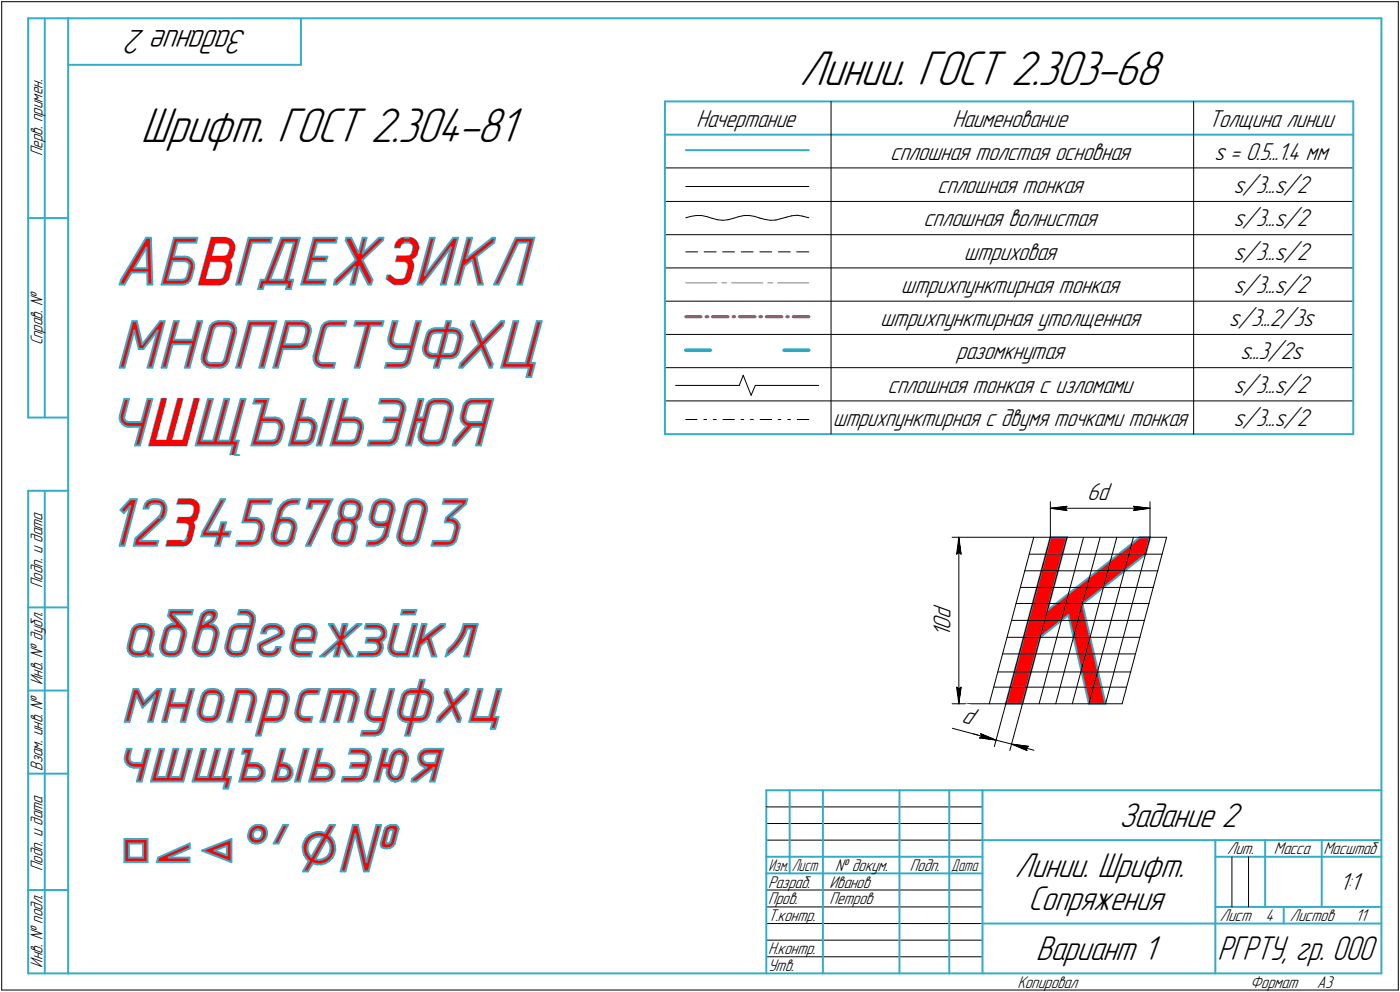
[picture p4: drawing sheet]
<svg xmlns="http://www.w3.org/2000/svg" width="421mm" height="298mm" viewBox="0 0 421 298" stroke-linecap="round" stroke-linejoin="round" font-family="sans-serif">
<defs><g id="words">
<g font-size="15.6">
<text x="240.5" y="25.6">Линии. ГОСТ 2.303-68</text>
<text x="42.4" y="42.6">Шрифт. ГОСТ 2.304-81</text>
</g>
<g font-size="10.9">
<text x="74.4" y="9" transform="rotate(-180 74.4 9)">Задание 2</text>
<text x="336.6" y="248.5">Задание 2</text>
<text x="305.2" y="263.5">Линии. Шрифт.</text>
<text x="309.2" y="273.5">Сопряжения</text>
<text x="311.5" y="288.5">Вариант 1</text>
</g>
<text font-size="10.8" x="366.1" y="288.5">РГРТУ, гр. 000</text>
<g font-size="7.8">
<text x="209.4" y="38">Начертание</text>
<text x="286.5" y="38">Наименование</text>
<text x="363.4" y="38">Толщина линии</text>
<text x="267.7" y="48">сплошная толстая основная</text>
<text x="365.1" y="48">s = 0.5...1.4 мм</text>
<text x="281.9" y="58">сплошная тонкая</text>
<text x="371" y="58">s/3...s/2</text>
<text x="277.7" y="68">сплошная волнистая</text>
<text x="371" y="68">s/3...s/2</text>
<text x="289.9" y="78">штриховая</text>
<text x="371" y="78">s/3...s/2</text>
<text x="271" y="88">штрихпунктирная тонкая</text>
<text x="371" y="88">s/3...s/2</text>
<text x="264.7" y="98">штрихпунктирная утолщенная</text>
<text x="369.6" y="98">s/3...2/3s</text>
<text x="287.6" y="108">разомкнутая</text>
<text x="372.9" y="108">s...3/2s</text>
<text x="266.9" y="118">сплошная тонкая с изломами</text>
<text x="371" y="118">s/3...s/2</text>
<text x="250.5" y="128">штрихпунктирная с двумя точками тонкая</text>
<text x="371" y="128">s/3...s/2</text>
<text x="327" y="150.2">6d</text>
<text x="285.8" y="191.4" transform="rotate(-90 285.8 191.4)">1</text>
<text x="285.8" y="189.3" transform="rotate(-90 285.8 189.3)">0</text>
<text x="285.8" y="186.2" transform="rotate(-90 285.8 186.2)">d</text>
<text x="289" y="216.9" transform="rotate(15 289 216.9)">d</text>
<text x="402.9" y="267.5">1:1</text>
</g>
<g font-size="5.4">
<text x="12.8" y="46.9" transform="rotate(-90 12.8 46.9)">Перв. примен.</text>
<text x="12.8" y="103.8" transform="rotate(-90 12.8 103.8)">Справ. №</text>
<text x="12.8" y="176.7" transform="rotate(-90 12.8 176.7)">Подп. и дата</text>
<text x="12.8" y="205.8" transform="rotate(-90 12.8 205.8)">Инв. № дубл.</text>
<text x="12.8" y="231.6" transform="rotate(-90 12.8 231.6)">Взам. инв. №</text>
<text x="369.1" y="256.8">Лит.</text>
<text x="383.1" y="256.8">Масса</text>
<text x="398" y="256.8">Масштаб</text>
<text x="12.8" y="261.7" transform="rotate(-90 12.8 261.7)">Подп. и дата</text>
<text x="251.2" y="261.8">№ докум.</text>
<text x="273.6" y="261.8">Подп.</text>
<text x="231" y="266.8">Разраб.</text>
<text x="249.5" y="266.8">Иванов</text>
<text x="231" y="271.8">Пров.</text>
<text x="249.5" y="271.8">Петров</text>
<text x="231" y="276.8">Т.контр.</text>
<text x="366.9" y="276.8">Лист</text>
<text x="380.6" y="276.8">4</text>
<text x="387.9" y="276.8">Листов</text>
<text x="407.7" y="276.8">11</text>
<text x="231" y="286.8">Н.контр.</text>
<text x="12.8" y="290.8" transform="rotate(-90 12.8 290.8)">Инв. № подл.</text>
<text x="231" y="291.8">Утв.</text>
<text x="306" y="296.8">Копировал</text>
<text x="376" y="296.8">Формат</text>
<text x="396" y="296.8">A3</text>
</g>
<g font-size="5.3">
<text x="231.1" y="261.8">Изм.</text>
<text x="238.1" y="261.8">Лист</text>
<text x="286.1" y="261.8">Дата</text>
</g>
</g></defs>
<g fill="none" stroke="#33acca" stroke-width=".59">
<path d="M8.5 5.5v120zM8.5 5.5h12zM13.5 5.5v120zM20.5 5.5v287zM20.5 5.5h395zM20.5 19.5h70zM90.5 5.5v14zM415.5 5.5v287zM200 30.5h207zM200 30.5v100zM407 30.5v100zM200 40.5h207z"/>
<path d="M206.2 45.1h37zM8.5 65.5h12zM43.9 71.5h1.5zM43.9 71.5l-7.5 12.6zM44 74.4l-3.6 6.2zM44 74.4l.3 6.2zM45.4 71.5l.4 14zM51.9 78.5l-1.5 5.6zM51.9 78.5h3.7zM52.2 77.1h3.4zM52.3 71.5l-3.7 14zM52.3 71.5h7.1z"/>
<path d="M53.3 72.9h5.7zM53.3 72.9l-1.1 4.2zM55.6 78.5l.7 .2zM55.6 77.1h.3zM55.9 77.1l.9 .3zM56.3 78.7l.5 .5zM56.8 79.2l.3 .6zM56.8 77.4l.8 .5zM57.1 79.8l-.1 .5zM57.6 77.9l.6 .8zM58.2 78.7l.2 1zM58.4 79.7l-.1 .9z"/>
<path d="M59.4 71.5l-.4 1.4zM63.1 78.5l-1.5 5.6zM63.1 78.5h3.8zM63.4 77.1h4.2zM63.6 71.5l-3.8 14zM63.6 71.5h4.1zM64.6 72.9l-1.2 4.2zM64.6 72.9h3.2zM66.9 78.5l.6 .2zM67.4 77.1l.7-.1zM67.5 78.7l.5 .5zM67.7 71.5h.3z"/>
<path d="M67.8 72.9l.4 .1zM68 71.5l.9 .3zM68 79.2l.2 .6zM68.1 77l.5-.5zM68.2 79.8v.5zM68.2 73l.6 .4zM68.7 76l-.1 .5zM68.8 73.4l.4 .6zM68.9 71.8l.9 .5zM68.9 78.1l.4 .6zM69 78h.1M69.2 74.7l-.5 1.3z"/>
<path d="M69.2 74v.7zM69.3 78.7l.3 1zM69.6 79.7l-.1 .9zM69.7 77.3l-.7 .7zM69.8 72.3l.5 .9zM70.1 76.5l-.4 .8zM70.3 73.2l.2 .9zM70.4 75l-.3 1.5zM70.5 74.1l-.1 .9zM74.8 71.5l-3.8 14zM74.8 71.5h7zM75.8 72.9h5.6z"/>
<path d="M75.8 72.9l-3.4 12.6zM81.8 71.5l-.4 1.4zM84.6 71.5h5.6zM84.6 71.5l-4.8 12.6zM85.6 72.9h2.8zM85.6 72.9l-4.4 11.2zM88.4 72.9l-3.1 11.2zM90.2 71.5l-3.4 12.6zM93.9 78.5l-1.5 5.6zM93.9 78.5h4.1zM94.2 77.1h4.3zM94.3 71.5h7z"/>
<path d="M94.3 71.5l-3.7 14zM95.3 72.9l-1.1 4.2zM95.3 72.9h5.7zM98.5 77.1l-.5 1.4zM101.3 71.5l-.3 1.4zM104 72.2l3 5.9zM104.1 71.5h1.5zM104.1 71.5l-.1 .7zM105.6 71.5l2.3 4.5zM109 78.1l6.1-5.9zM109 78.1l3 6zM109.1 71.5h1.1z"/>
<path d="M109.1 71.5l-1.2 4.5zM109.1 76.2l4.9-4.7zM110.2 71.5l-1.1 4.7zM114 71.5h1.3zM115.3 71.5l-.2 .7zM118.8 74.3h1.4zM119 73.6l-.2 .7zM119.1 78.5h2.3zM119.3 72.9l-.3 .7zM119.5 77l-.4 1.5zM119.5 77h3.1zM119.9 72.1l.8-.5z"/>
<path d="M119.9 72.1l-.6 .8zM120.3 73.9l-.1 .4zM120.6 73.3l-.3 .6zM120.6 73.3l.6-.3zM120.7 71.6l1-.1zM121.2 73l.4-.1zM121.4 78.5l.6 .1zM121.6 72.9h1.4zM121.7 71.5h1.2zM122 78.6l.5 .4zM122.5 79l.4 .6zM122.6 77h.4z"/>
<path d="M122.9 79.6v.7zM122.9 71.5h.4zM123 72.9l.7 .2zM123 77l.6-.4zM123.3 71.5l.9 .2zM123.5 77.8l1-.4zM123.5 77.8l.5 .9zM123.7 73.1l.4 .5zM124 76l-.4 .6zM124 78.7l.3 1zM124.1 73.6l.3 .7zM124.2 71.7l.8 .6z"/>
<path d="M124.3 74.7l-.3 1.3zM124.3 79.7l-.1 1zM124.4 74.3l-.1 .4zM125 72.3l.6 .9zM125.2 76.6l-.7 .8zM125.3 76.5l-.1 .1zM125.6 73.2l.2 .9zM125.7 75l-.4 1.5zM125.8 74.1l-.1 .9zM129.4 71.5l-3.8 14zM129.4 71.5h1.3zM130.7 71.5l-2.9 11.2z"/>
<path d="M135.6 74.3l-8.6 11.2zM135.6 74.3l-3 11.2zM136.3 71.5h1.5zM136.3 71.5l-8.5 11.2zM137.8 71.5l-3.8 14zM139.7 79.9l-1.5 5.6zM139.7 79.9l2.4-1.8zM140.3 77.6l7.8-6.1zM140.5 71.5l-3.7 14zM140.5 71.5h1.5zM142 71.5l-1.7 6.1zM142.1 78.1l1.7 7.4z"/>
<path d="M143.3 77.1l5.3-4.2zM143.3 77.1l1.9 8.4zM148.1 71.5h.8zM148.9 71.5l-.3 1.4zM155.1 71.5h5.6zM155.1 71.5l-6.5 14zM155.9 72.9l-6 12.6zM155.9 72.9h3zM158.9 72.9l-3.3 12.6zM160.7 71.5l-3.7 14zM36 85.5h1.4zM36.4 84.1l-.4 1.4z"/>
<path d="M39.5 81.9l-2.1 3.6zM39.5 81.9h4.8zM39.8 96.5l-3.8 14zM39.8 96.5h1.3zM40.4 80.6h3.9zM40.4 99.3l1.3 5.6zM40.4 99.3l-3 11.2zM41.1 96.5l1.7 7zM44.3 81.9l.1 3.6zM44.4 85.5h1.4zM47.4 99.3l-4.3 5.6zM47.4 99.3l-3 11.2z"/>
<path d="M48.2 96.5h1.3zM48.2 96.5l-5.4 7zM48.6 85.5h6.3zM49.5 96.5l-3.7 14zM50.4 84.1h4.5zM52.3 96.5l-3.7 14zM52.3 96.5h1.5zM53.8 96.5l-1.6 5.6zM54.9 84.1l.5-.1zM54.9 85.5l.6-.1zM55.4 84l.5-.3zM55.5 85.4l1-.4z"/>
<path d="M56.2 83.1l-.3 .6zM57 80.3l-.8 2.8zM57.1 84.3l-.6 .7zM57.6 83.4l-.5 .9zM58.3 80.6l-.7 2.8zM59.4 96.5h1.4zM59.4 96.5l-1.6 5.6zM59.8 85.5h6.2zM60.8 96.5l-3.8 14zM61.6 84.1h4.5zM63 98.6l-2.3 8.3zM63.2 97.9l-.2 .7z"/>
<path d="M63.9 97.1l.9-.4zM63.9 97.1l-.7 .8zM64.3 99l-2.2 8.4zM64.5 98.6l-.2 .4zM64.8 96.7l.9-.2zM65 98l.6-.1zM65 98l-.5 .6zM65.6 97.9h2.7zM65.7 96.5h2.6zM66 85.5l1-.2zM66.1 84.1l.4-.1zM66.5 84l.6-.3z"/>
<path d="M67 85.3l.8-.5zM67.5 83.1l-.4 .6zM68.2 80.3l-.7 2.8zM68.3 97.9l.7 .1zM68.3 96.5l1 .2zM68.5 84.1l-.7 .7zM68.7 83.4l-.2 .7zM69 98l.5 .6zM69.3 96.7l.8 .4zM69.5 80.6l-.8 2.8zM69.5 98.6l.3 .5zM69.7 99.7l-2.2 8.3z"/>
<path d="M69.8 99.1l-.1 .6zM70.1 97.1l.6 .8zM70.7 97.9l.3 .9zM71 85.5h1.4zM71 100l-2.3 8.5zM71 98.8v.9zM71 99.7v.3zM74.8 96.5l-3.8 14zM74.8 96.5h8.3zM75.8 97.9l-3.4 12.6zM75.8 97.9h5.6zM77.6 86.9h1.4z"/>
<path d="M78.4 84.1l-.8 2.8zM78.4 84.1h1.4zM79.4 85.5l-.4 1.4zM79.4 85.5h7zM81.2 84.1h4.1zM81.4 97.9l-3.4 12.6zM83.1 96.5l-3.7 14zM85.9 96.5l-3.7 14zM85.9 96.5h4.8zM86 86.9h1.5zM86.4 85.5l-.4 1.4zM86.8 84.1h1.3z"/>
<path d="M87 97.9l-1.5 5.6zM87 97.9h3.8zM88.1 84.1l-.6 2.8zM90.6 85.5h7zM90.7 96.5l1 .2zM90.8 97.9l.6 .1zM91.4 98l.5 .6zM91.7 96.7l.8 .4zM91.9 98.6l.2 .5zM92.1 99.1v.6zM92.1 99.7l-.7 2.7zM92.4 84.1h5.6z"/>
<path d="M92.5 97.1l.6 .8zM93.1 97.9l.4 .9zM93.4 100l-.8 2.8zM93.5 98.8v.9zM93.5 99.7l-.1 .3zM96.6 98.6l-2.3 8.3zM96.9 97.9l-.3 .7zM97.5 97.1l.9-.4zM97.5 97.1l-.6 .8zM97.9 99l-2.2 8.4zM98 84.1l-.4 1.4zM98 98.6l-.1 .4z"/>
<path d="M98.4 96.7l.9-.2zM98.6 98l.6-.1zM98.6 98l-.6 .6zM99.2 97.9h4.6zM99.3 96.5h4.8zM100.4 85.5h.9zM100.8 84.1l-.4 1.4zM100.8 84.1l6.2-6zM101.3 85.5l5.5-5.3zM104.1 96.5l-.3 1.4zM105.4 85.5h1.3zM106.6 97.9h3.5z"/>
<path d="M106.8 80.2l-1.4 5.3zM106.9 96.5h8.4zM106.9 96.5l-.3 1.4zM108 80.2l2.7 5.3zM108 80.2l-1.3 5.3zM110.1 97.9l-3.4 12.6zM110.7 85.5h.9zM111.5 97.9h3.5zM111.5 97.9l-3.4 12.6zM112 84.1l-.4 1.4zM115.3 96.5l-.3 1.4zM116.2 83.7l1.7 1.3z"/>
<path d="M116.5 82.8h.8zM116.5 82.8l-.3 .9zM117.3 82.8l1.3 1zM117.9 85l.7 .4zM118.1 96.5h1.4zM118.1 96.5l-1.3 4.8zM118.6 85.4h2zM118.7 83.9h.1M118.7 83.9l.6 .2zM119.3 84.1h1.3zM119.5 96.5l-1.4 5.3zM120.6 84.1l.6-.1z"/>
<path d="M120.6 85.4l.6-.1zM121.2 84l.6-.3zM121.2 85.3l.9-.2zM122.1 83.1l-.3 .6zM122.1 85.1l.8-.7zM122.9 80.3l-.8 2.8zM123.4 83.7l-.5 .7zM124.2 80.7l-.8 3zM125.1 96.5h1.5zM125.1 96.5l-1.8 7zM125.6 85.5h1.4zM126.6 96.5l-3.2 12z"/>
<path d="M128.5 100l-.2 .7zM129.1 99.2l.9-.4zM129.1 99.2l-.6 .8zM130 98.8l1-.2zM130.9 100h2.4zM131 98.6h2.7zM132.6 85.5h1.4zM133.3 100l-1.6 6.3zM134.3 96.5h1.3zM134.3 96.5l-.6 2.1zM134.7 100l-1.7 6.3zM134.7 100h1.7z"/>
<path d="M135.1 98.6h1.2zM135.6 96.5l-.5 2.1zM136.3 98.6l1 .2zM136.4 100l.7 .2zM136.8 85.5h1.4zM137.3 98.8l.9 .4zM138.2 99.2l.6 .8zM138.8 100l.3 .9zM141.6 97.6l2.4 5.8zM141.8 96.5h.8zM141.8 96.5l-.2 1.1zM142.6 96.5l2.5 5.8z"/>
<path d="M143.8 85.5h1.4zM148.6 85.5h1.3zM150.7 96.5l-5.6 5.8zM150.7 96.5h.9zM151.3 97.9l-5.6 5.7zM151.6 96.5l-.3 1.4zM154.4 96.5l-3.7 14zM154.4 96.5h1.5zM155.6 85.5h1.4zM155.9 96.5l-3.4 12.6zM161.5 96.5l-3.4 12.6zM161.5 96.5h1.4z"/>
<path d="M162.9 96.5l-3.4 12.6zM36 110.5h1.4zM37.4 119.9h1.4zM37.4 119.9l-1.3 4.8zM38.8 119.9l-1.4 5.2zM41.7 104.9h1.4zM44.4 110.5h1.4zM44.4 119.9h1.4zM44.4 119.9l-1.9 6.9zM45.8 119.9l-3.7 14zM48.6 110.5h1.4zM48.6 119.9l-3.7 14z"/>
<path d="M48.6 119.9h1.4zM50 119.9l-3.3 12.5zM51.5 104.9l-1.5 5.6zM51.9 103.5l-.4 1.4zM51.9 103.5h5.6zM52.2 102.1h5.6zM53.5 119.9h1.4zM53.5 119.9l-3.4 12.5zM54.9 119.9l-3.4 12.5zM55.6 110.5h1.4zM57.1 104.9l-1.5 5.6zM57.5 103.5l-.4 1.4z"/>
<path d="M58.4 119.9h1.4zM58.4 119.9l-3.4 12.5zM59.8 119.9l-3.8 14zM60.6 107.9l.3 1zM60.7 106.9l-.1 1zM60.9 108.9l.6 .7zM61.5 109.6l.7 .6zM62.1 107.4v.6zM62.1 108l.2 .6zM62.2 110.2l1 .3zM62.3 108.6l.6 .5zM62.6 119.9l-3.8 14z"/>
<path d="M62.6 119.9h1.4zM62.9 109.1h.5zM63.2 110.5h.2zM63.4 109.1h2.7zM63.4 110.5h2.6zM64 119.9l-3.4 12.5zM66 110.5l.8-.1zM66.1 109.1h.4zM66.5 109.1l.6-.5zM66.8 110.4l.8-.4zM67.5 108l-.4 .6zM67.5 119.9h1.4z"/>
<path d="M67.5 119.9l-3.4 12.5zM67.6 110l.7-.7zM68.7 108.5l-.4 .8zM68.9 119.9l-3.4 12.5zM71 110.5h1.4zM72.4 119.9h1.4zM72.4 119.9l-3.4 12.5zM73.8 119.9l-3.4 12.5zM76.6 119.9h2.8zM76.6 119.9l-.4 1.3zM78 110.5h1.4zM79.4 119.9h1.4z"/>
<path d="M80.8 119.9l-1.6 5.6zM82.2 110.5h1.4zM85.1 104.9l-1.5 5.6zM85.1 104.9h4.8zM85.5 103.5h4.5zM89.9 104.9l.8-.1zM90 103.5h.4zM90.4 103.5l.6-.5zM90.6 119.9l-3.7 14zM90.6 119.9h1.3zM90.7 104.8l.8-.4zM91.4 102.4l-.4 .6z"/>
<path d="M91.5 104.4l.8-.7zM91.9 119.9l-1.4 5.6zM92.6 102.8l-.3 .9zM94.3 108.2l.4 .9zM94.3 107.2v1zM94.3 106.9v.3zM94.7 109.1l.5 .7zM95.2 109.8l.9 .5zM95.7 107.4v.6zM95.7 108l.2 .6zM95.9 108.6l.6 .5zM96.1 110.3l.9 .2z"/>
<path d="M96.5 109.1h.5zM97 109.1h3.8zM97 110.5h3.4zM99 119.9l-3.8 14zM99 119.9h1.4zM100.4 119.9l-3.8 14zM100.8 109.1l-.4 1.4zM103.2 119.9l-3.8 14zM103.2 119.9h1.4zM104.6 119.9l-1.5 5.6zM106.7 110.5h1.4zM114.4 119.9l-.4 1.3z"/>
<path d="M114.4 119.9h4.7zM115.8 110.5h4.8zM116.2 109.1l-.4 1.4zM116.2 109.1h4.5zM116.8 102.4l.2 .9zM116.8 101.3v1.1zM117 103.3l.6 .8zM117.6 104.1l.8 .5zM118.1 101.8v.6zM118.1 102.4l.3 .6zM118.4 104.6l.9 .3zM118.4 103l.6 .4z"/>
<path d="M119 103.4l.5 .1zM119.1 119.9l1 .2zM119.3 104.9h.2zM119.5 103.5h3.8zM119.5 104.9h3.4zM120.6 110.5l1-.2zM120.7 109.1l.6-.1zM121.3 109l.5-.5zM121.6 110.3l.8-.5zM122.1 108l-.3 .5zM122.4 109.8l.7-.7zM122.9 104.9l-.8 3.1z"/>
<path d="M123.4 108.5l-.3 .6zM125.9 119.9l-3.7 14zM125.9 119.9h1.4zM127.3 105.4l.3 .9zM127.3 104.4v1zM127.3 104.1v.3zM127.3 119.9l-1.5 5.6zM127.6 106.3l.6 .7zM128.2 107l.8 .5zM128.3 100.7l-1 3.4zM128.6 104.6v.6zM128.6 105.2l.3 .6z"/>
<path d="M128.9 105.8l.6 .4zM129 107.5l1 .2zM129.5 106.2l.5 .1zM129.5 101l-.9 3.6zM129.9 100.4l-.4 .6zM129.9 100.4l.6-.3zM130 107.7h1.2zM130 106.3h1.7zM130.5 110.5h1.4zM130.5 100.1l.4-.1zM130.9 119.9h2.6zM131.2 107.7l-.7 2.8z"/>
<path d="M132.7 107.7l-.8 2.8zM132.7 107.7h2.7zM133 106.3h2.5zM133.5 119.9l1 .2zM135.4 107.7l.7-.1zM135.5 106.3h.4zM135.9 106.3l.6-.5zM136.1 107.6l.9-.4zM136.8 105.2l-.3 .6zM137.1 100.2l.5 .5zM137.6 100.7l.2 .6zM137.7 106.5l-.7 .7z"/>
<path d="M137.8 101.8l-1 3.4zM137.8 101.3v.5zM138.1 105.7l-.4 .8zM138.1 110.5h1zM138.5 109.1l-.4 1.4zM139 102.1l-.9 3.6zM139.1 100.9v1zM139.1 101.9l-.1 .2zM142.1 119.9h6.2zM144 103.4l-5.5 5.7zM144.7 104.7l2.5 5.8zM144.7 104.7l-5.6 5.8z"/>
<path d="M145.7 103.6l2.5 5.8zM147.2 110.5h.7zM148.2 109.4l-.3 1.1zM148.3 119.9l-3.7 14zM150.7 110.5h8.4zM152.5 109.1h5.6zM158.3 113.3h1.5zM159.1 110.5l-.8 2.8zM159.5 109.1h1.4zM160.9 109.1l-1.1 4.2zM8.5 125.5h12zM36 125.7l.2 1z"/>
<path d="M36.1 124.7l-.1 1zM36.2 126.7l.6 .7zM36.8 127.4l.8 .6zM37.3 125.7l.4 .7zM37.4 125.1l-.1 .6zM37.6 128l.9 .3zM37.7 126.4l.6 .3zM38.3 126.7l.5 .1zM38.5 128.3h.3zM38.8 126.8h3.7zM38.8 128.3h3.4zM40.6 133.9h1.5z"/>
<path d="M42.2 128.3l-1.6 5.6zM44.9 133.9h11.1zM46.7 132.4h3.4zM51.5 132.4h3.5zM58.8 133.9h11.2zM60.6 132.4h3.5zM65.5 132.4h3.5zM70 133.9l-.7 2.8zM70.4 132.4h1.4zM70.6 136.7h1.4zM71.8 132.4l-1.1 4.3zM75.6 133.9h6.3z"/>
<path d="M76.2 121.2h2.8zM77.4 132.4h4.6zM78.9 126.8l-1.5 5.6zM78.9 126.8h3.8zM79 121.2l-3.4 12.7zM79.2 125.5h3.4zM81.9 133.9l.7-.1zM82 132.4l.4-.1zM82.4 132.3l.6-.3zM82.6 133.8l.9-.5zM82.6 125.5h.3zM82.7 126.8l.6 .2z"/>
<path d="M82.9 125.5l.9 .2zM83.3 127l.5 .5zM83.3 131.4l-.3 .6zM83.8 127.5l.3 .6zM83.8 125.7l.9 .5zM84.1 128.6l-.8 2.8zM84.1 128.1v.5zM84.2 132.7l-.7 .6zM84.6 131.7l-.4 1zM84.7 126.2l.5 .9zM85.2 127.1l.2 .9zM85.3 128.9l-.7 2.8z"/>
<path d="M85.4 128l-.1 .9zM86.9 133.9h4.8zM88.6 132.4h3.2zM90.1 126.8l-1.5 5.6zM90.1 126.8h2.4zM90.5 125.5h2zM91.7 133.9l.8-.1zM91.8 132.4l.4-.1zM92.2 132.3l.6-.3zM92.5 126.8l.6 .2zM92.5 133.8l.8-.5zM92.5 125.5h.2z"/>
<path d="M92.7 125.5l.9 .2zM93.1 127l.5 .5zM93.1 131.4l-.3 .6zM93.6 127.5l.3 .6zM93.6 125.7l.8 .5zM93.8 128.6l-.7 2.8zM93.9 128.1l-.1 .5zM94 132.7l-.7 .6zM94.4 131.7l-.4 1zM94.4 126.2l.6 .9zM95 127.1l.2 .9zM95.2 128.9l-.8 2.8z"/>
<path d="M95.2 128v.9zM95.2 133.9h1.4zM99.4 133.9h6.3zM101.2 132.4h4.5zM102.7 126.8l-1.5 5.6zM102.7 126.8h3.8zM103.1 125.5h3.3zM105.7 133.9l.7-.1zM105.7 132.4l.5-.1zM106.2 132.3l.6-.3zM106.4 133.8l.9-.5zM106.4 125.5h.3z"/>
<path d="M106.5 126.8l.7 .2zM106.7 125.5l.9 .2zM107.1 131.4l-.3 .6zM107.2 127l.5 .5zM107.6 125.7l.9 .5zM107.7 127.5l.2 .6zM107.9 128.6l-.8 2.8zM107.9 128.1v.5zM107.9 132.7l-.6 .6zM108.4 131.7l-.5 1zM108.5 126.2l.5 .9zM109 127.1l.2 .9z"/>
<path d="M109.1 128.9l-.7 2.8zM109.2 128l-.1 .9zM110.7 133.9h6.2zM111 132.4l-.3 1.5zM111 132.4h5.9zM114 121.2h5.2zM115.3 126.8h4.2zM115.7 125.5l-.4 1.3zM115.7 125.5h4.2zM116.9 132.4l.4-.1zM116.9 133.9l.7-.1zM117.3 132.3l.6-.3z"/>
<path d="M117.6 133.8l.9-.5zM118.3 131.4l-.4 .6zM118.5 133.3l.7-.6zM119.2 121.2l.7 .2zM119.5 126.8l-1.2 4.6zM119.6 131.7l-.4 1zM119.9 121.4l.5 .4zM120.1 120.1l.8 .4zM120.4 121.8l.2 .7zM120.6 123l-.7 2.5zM120.6 122.5v.5zM120.9 120.5l.7 .7z"/>
<path d="M121.6 121.2l.3 1zM121.8 123.4l-2.2 8.3zM121.9 122.2v.9zM121.9 123.1l-.1 .3zM122.2 133.9h1.4zM125.5 126.8l-1.9 7.1zM125.5 126.8h1.3zM125.8 131.3l.3 .9zM125.8 125.5h1.5zM125.9 130.3l-.1 1zM126.1 132.2l.6 .8zM126.7 133l.7 .6z"/>
<path d="M126.8 126.8l-.9 3.5zM127.3 130.7v.7zM127.3 131.4l.2 .6zM127.4 133.6l1 .3zM127.5 132l.6 .3zM128.1 132.3l.5 .1zM128.2 121.9l-.9 3.6zM128.4 133.9h.2zM128.4 121.2l-.2 .7zM128.6 132.4h2.7zM128.6 133.9h2.6zM129.1 120.5l.9-.4z"/>
<path d="M129.1 120.5l-.7 .7zM129.5 122.3l-2.2 8.4zM129.7 121.8l-.2 .5zM130 120.1l.9-.2zM130.1 121.4l.7-.2zM130.1 121.4l-.4 .4zM130.8 121.2h2.7zM131.2 133.9l.8-.1zM131.3 132.4l.4-.1zM131.7 132.3l.6-.3zM132 133.8l.8-.5zM132.7 131.4l-.4 .6z"/>
<path d="M133.5 121.2l.7 .2zM133.5 132.7l-.7 .6zM133.9 131.7l-.4 1zM134.2 121.4l.5 .4zM134.5 120.1l.8 .4zM134.7 121.8l.3 .7zM134.9 123l-2.2 8.4zM135 122.5l-.1 .5zM135.3 120.5l.6 .7zM135.9 121.2l.3 1zM136.1 133.9h1zM136.2 123.4l-2.3 8.3z"/>
<path d="M136.2 122.2v.9zM136.2 123.1v.3zM136.6 132.3l-.5 1.6zM138.5 125.7l.3 1zM138.6 124.7l-.1 1zM138.8 126.7l.6 .7zM139.4 121.9l-.8 2.8zM139.4 127.4l.7 .6zM139.7 121.2l-.3 .7zM140 125.1v.6zM140 125.7l.2 .7zM140.1 128h.2z"/>
<path d="M140.2 126.4l.6 .3zM140.3 128l-3.7 4.3zM140.3 120.5l.8-.4zM140.3 120.5l-.6 .7zM140.7 122.3l-.7 2.8zM140.8 126.7l.5 .1zM140.9 121.8l.5-.4zM140.9 121.8l-.2 .5zM141.1 120.1l1-.2zM141.3 126.8h3.7zM141.4 121.4l.7-.2zM142 128.3h2.7z"/>
<path d="M142 128.3l-4.9 5.6zM142.1 121.2h4.5zM143.2 133.9h1.4zM144.7 128.3l-1.5 5.6zM146.6 121.2l-1.6 5.6zM200 130.5h207zM8.5 147.5v145zM8.5 147.5h12zM13.5 147.5v145zM36.2 153.2l1.1 1zM39.2 150h1.9zM39.2 150l-3 3.2z"/>
<path d="M39.2 152.1l-1.9 2.1zM39.2 152.1l-3.2 11.9zM41.1 150l-3.7 14zM43.2 152.8h1.4zM43.4 152.1l-.2 .7zM43.7 151.4l-.3 .7zM44.3 150.6l.8-.4zM44.3 150.6l-.6 .8zM44.7 152.4l-.1 .4zM45 151.8l-.3 .6zM45 151.8l.6-.3zM45.1 150.2l1-.2z"/>
<path d="M45.6 151.5l.5-.1zM46.1 150h1.2zM46.1 151.4h1.2zM47.3 150l1 .2zM47.3 151.4l.7 .2zM48 155.7h.1M48 151.6l.5 .5zM48.3 150.2l.8 .4zM48.3 154.4l-.3 .6zM48.5 152.1l.3 .6zM48.7 153.2l-.4 1.2zM48.8 152.7l-.1 .5z"/>
<path d="M49.1 150.6l.6 .8zM49.3 155.7l-.4 .4zM49.7 151.4l.3 .9zM49.7 154.9l-.4 .8zM50 153.5l-.3 1.4zM50 152.3v.9zM50 153.2v.3zM53.3 157h2.3zM53.3 151.4h3.8zM53.7 155.6l-.4 1.4zM53.7 155.6h3.1zM53.8 150l-.5 1.4z"/>
<path d="M53.8 150h3.3zM55.6 157l.7 .1zM56.3 157.1l.5 .5zM56.8 155.6l.6-.2zM56.8 157.6l.3 .6zM57 158.7l-.8 2.8zM57.1 158.2l-.1 .5zM57.1 150l1 .2zM57.1 151.4l.7 .2zM57.4 155.4l.5-.5zM57.8 151.6l.5 .5zM57.9 156.7l.9-.5z"/>
<path d="M57.9 156.8l.4 .8zM57.9 156.8h.1M58.1 150.2l.8 .4zM58.2 154.6l-.3 .3zM58.3 152.1l.2 .6zM58.3 157.6l.1 1zM58.4 158.6l-.8 3.3zM58.5 153.2l-.3 1.4zM58.5 152.7v.5zM58.9 150.6l.6 .8zM59.3 155.4l-.5 .8zM59.5 151.4l.4 .9z"/>
<path d="M59.8 153.5l-.5 1.9zM59.9 152.3v.9zM59.9 153.2l-.1 .3zM61 159.8l-.5 1.4zM62.3 159.8h3.5zM66.4 150l-5.4 9.8zM66.4 150h1.3zM66.5 157h1.5zM66.5 157l-.7 2.8zM67.2 159.8h2.1zM67.7 150l-5.4 9.8zM68 157l-.8 2.8z"/>
<path d="M69.3 159.8l-.4 1.4zM72.9 157h3.7zM74.7 155.6h1.9zM74.8 150h7zM74.8 150l-1.9 7zM75.8 151.4h5.6zM75.8 151.4l-1.1 4.2zM76.6 157l.5 .1zM76.6 155.6l1 .2zM77.1 157.1l.6 .4zM77.6 155.8l.8 .4zM77.7 157.5l.3 .6z"/>
<path d="M78 158.7l-.8 2.8zM78 158.1v.6zM78.4 156.2l.6 .8zM79 157l.3 .9zM79.3 159.1l-.7 2.8zM79.3 157.9v.9zM79.3 158.8v.3zM81.8 150l-.4 1.4zM83.1 155.6l-1.4 4.8zM83.7 152.9l-.6 2.7zM83.8 152.9h.1M83.8 158.1l-.7 2.8z"/>
<path d="M84.2 157.5l-.4 .6zM84.2 157.5l.5-.4zM84.4 155.6h2zM84.5 151.8l-.7 1.1zM84.7 157.1l.5-.1zM84.8 154.1l-.4 1.5zM84.9 153.8l-.1 .4zM85.2 157h1.2zM85.4 150.9l1.2-.6zM85.4 150.9l-.9 .9zM85.5 152.8l.8-.7zM85.5 152.8l-.6 1z"/>
<path d="M86.3 152.1l1-.5zM86.4 155.6l1 .2zM86.4 157l.7 .1zM86.6 150.3l1.3-.3zM87.1 157.1l.5 .5zM87.3 151.6l1.1-.2zM87.4 155.8l.8 .4zM87.6 157.6l.3 .6zM87.8 158.7l-.8 2.8zM87.9 150h.8zM87.9 158.2l-.1 .5zM88.2 156.2l.6 .8z"/>
<path d="M88.4 151.4h1.3zM88.7 150h1.5zM88.8 157l.4 .9zM89.1 159.1l-.7 2.8zM89.2 157.9v.9zM89.2 158.8l-.1 .3zM90.2 150l-.5 1.4zM92.2 152.8h1.4zM93 150l-.8 2.8zM93 150h7zM94 151.4h3.9zM94 151.4l-.4 1.4z"/>
<path d="M97.9 151.4l-5.9 12.6zM100 150l-6.6 14zM100.7 157.6l-.8 2.8zM101.1 156.8l-.4 .8zM101.1 156.8l.7-.7zM101.8 154.4l.2 1zM101.8 156.1l.5-.2zM101.9 153.5l-.1 .9zM102 158.1l-.7 2.8zM102 155.4l.3 .5zM102.2 152.1l-.3 1.4zM102.4 157.5l-.4 .6z"/>
<path d="M102.4 157.5l.5-.4zM102.6 151.2l-.4 .9zM102.6 151.2l.7-.7zM102.9 157.1l.5-.1zM103.1 153.8v.7zM103.1 154.5l.4 .6zM103.3 150.5l.8-.4zM103.4 157h1.2zM103.5 152.4l-.5 1.8zM103.5 152.4l-.4 1.4zM103.5 155.1l.5 .4zM103.8 151.8l-.3 .6z"/>
<path d="M103.8 151.8l.6-.3zM104 155.5l.5 .1zM104.1 150.1l.8-.1zM104.4 151.5l.4-.1zM104.5 155.6h1.2zM104.6 157l.6 .1zM104.8 151.4h1.4zM104.9 150h1.2zM105.2 157.1l.5 .4zM105.7 157.5l.3 .6zM105.7 155.6l.6-.1zM106 158.7l-.8 2.8z"/>
<path d="M106 158.1v.6zM106.1 150l.9 .2zM106.2 151.4l.6 .2zM106.3 155.5l.5-.3zM106.8 151.6l.6 .5zM106.8 156.7l.3 .5zM106.8 156.7l.6-.2zM107 150.2l.9 .4zM107.1 154.6l-.3 .6zM107.1 157.2l.3 1zM107.3 159.1l-.7 2.8zM107.4 152.1l.1 .6z"/>
<path d="M107.4 158.2l-.1 .9zM107.4 156.5l.6-.7zM107.5 153.2l-.4 1.4zM107.5 152.7v.5zM107.9 150.6l.6 .8zM108.5 154.9l-.5 .9zM108.5 151.4l.4 .9zM108.8 153.5l-.3 1.4zM108.9 152.3v.9zM108.9 153.2l-.1 .3zM111.2 156.1l.3 .9zM111.2 155.1v1z"/>
<path d="M111.3 154.9l-.1 .2zM111.5 157l.7 .7zM112 152.1l-.7 2.8zM112.2 157.7l.8 .5zM112.4 151.2l-.4 .9zM112.4 151.2l.7-.7zM112.5 155.7l.2 .7zM112.5 155.3v.4zM112.7 156.4l.5 .4zM113 158.2l1 .2zM113.1 150.5l.9-.4zM113.2 156.8l.7 .2z"/>
<path d="M113.3 152.4l-.8 2.9zM113.6 151.8l-.3 .6zM113.6 151.8l.6-.3zM113.9 157h1.3zM114 158.4h1.9zM114 150.1l.7-.1zM114.2 151.5l.4-.1zM114.6 151.4h1.4zM114.7 150h1.2zM115.2 157l.5-.1zM115.5 159.8l-.1 .4zM115.7 156.9l.5-.4z"/>
<path d="M115.9 158.4l-.4 1.5zM115.9 150l.9 .2zM116 151.4l.6 .2zM116.6 156l-.4 .5zM116.6 151.6l.5 .5zM116.8 150.2l.9 .4zM117.1 152.1l.2 .6zM117.3 153.2l-.7 2.8zM117.3 158.4l-.7 2.6zM117.3 152.7v.5zM117.7 150.6l.7 .8zM118.4 151.4l.2 .9z"/>
<path d="M118.6 153.5l-1.3 4.9zM118.6 152.3l.1 .9zM118.7 153.2l-.1 .3zM121.8 152.1l-2.3 8.3zM122.3 151.2l-.5 .9zM122.3 151.2l.6-.7zM122.9 150.5l.9-.4zM123.1 152.4l-2.3 8.5zM123.3 152.1l-.2 .3zM123.8 150.1l.7-.1zM123.8 151.6l.7-.2zM123.8 151.6l-.5 .5z"/>
<path d="M124.5 151.4h1.2zM124.5 150h1.2zM125.7 150l1 .2zM125.7 151.4l.7 .2zM126.4 151.6l.5 .5zM126.7 150.2l.8 .4zM126.9 152.1l.3 .6zM127.1 153.2l-2.2 8.3zM127.2 152.7l-.1 .5zM127.5 150.6l.6 .8zM128.1 151.4l.3 .9zM128.4 153.5l-2.2 8.4z"/>
<path d="M128.4 152.3v.9zM128.4 153.2v.3zM133.2 151.4h5.6zM133.5 150l-.3 1.4zM133.5 150h7zM133.8 157h1.7zM134.1 155.6l-.3 1.4zM134.1 155.6l4.7-4.2zM135.5 157l.6 .1zM135.5 155.6l.6 .1zM135.5 155.6l4.6-4.1zM136.1 157.1l.6 .5z"/>
<path d="M136.1 155.7l1 .4zM136.7 157.6l.1 .6zM136.8 158.7l-.7 2.8zM136.8 158.2v.5zM137.1 156.1l.7 .7zM137.8 156.8l.4 .8zM138.2 157.6l.1 1zM138.3 158.6l-1 3.3zM140.5 150l-.4 1.5zM36 164h1.4zM40.2 164h7zM40.7 161.9l-.5 2.1z"/>
<path d="M41 161.5l-.3 .4zM41 161.5l7-6.5zM42 162.6h5.6zM42 162.6l6.9-6.5zM47.6 162.6l-.4 1.4zM50 164h4.9zM50.4 162.6l-.4 1.4zM50.4 162.6h4.5zM54.9 164l.9-.2zM54.9 162.6h.5zM55.4 162.6l.5-.5zM55.8 163.8l.8-.5z"/>
<path d="M56.2 161.5l-.3 .6zM57.2 162.6l-.6 .7zM57.6 161.9l-.4 .7zM60.5 161.2h4.9zM64.7 164h1.4zM65.4 161.2l-.7 2.8zM66.9 161.2l-.8 2.8zM66.9 161.2h2zM71 164h4.9zM71.4 162.6l-.4 1.4zM71.4 162.6h4.5zM75.9 162.6l.6-.1z"/>
<path d="M75.9 164l.9-.2zM76.5 162.5l.5-.5zM76.8 163.8l.8-.5zM77.2 161.5l-.2 .5zM78.2 162.6l-.6 .7zM78.6 161.9l-.4 .7zM81.7 161.7l.3 .9zM81.7 160.7v1zM81.7 160.4v.3zM82 162.6l.6 .7zM82.6 163.3l.9 .5zM83 161.3l.2 .7z"/>
<path d="M83.1 160.9l-.1 .4zM83.2 162l.5 .5zM83.5 163.8l.9 .2zM83.7 162.5l.7 .1zM84.4 164h1.3zM84.4 162.6h1.3zM85.7 162.6h.4zM85.7 164l.7-.1zM86.1 162.6l.6-.5zM86.4 163.9l.9-.4zM87 161.5l-.3 .6zM88 162.8l-.7 .7z"/>
<path d="M88.4 161.9l-.4 .9zM92 164h1.4zM99.9 161.7l.3 .9zM99.9 160.7v1zM99.9 160.4v.3zM100.2 162.6l.6 .7zM100.8 163.3l.9 .5zM101.2 161.3l.2 .7zM101.3 160.9l-.1 .4zM101.4 162l.5 .5zM101.7 163.8l.9 .2zM101.9 162.5l.7 .1z"/>
<path d="M102.6 162.6h1.3zM102.6 164h1.3zM103.9 162.6h.4zM103.9 164l.7-.1zM104.3 162.6l.6-.5zM104.6 163.9l.9-.4zM105.2 161.5l-.3 .6zM106.2 162.8l-.7 .7zM106.6 161.9l-.4 .9zM110.2 164h1.4zM110.6 162.6l-.4 1.4zM110.6 162.6h1.4z"/>
<path d="M111.6 164h.8zM112 162.6l1-.1zM112.4 164l1.3-.3zM113 162.5l1-.5zM113.7 163.7l1.2-.6zM114 162l.9-.8zM114.9 163.1l.9-.9zM115.4 160.2l-.5 1zM116.6 161.1l-.8 1.1zM116.6 161.1h.1M119.5 161.5l.2 .9zM119.5 160.4v1.1z"/>
<path d="M119.7 162.4l.6 .8zM120.3 163.2l.8 .5zM120.8 160.9v.6zM120.8 161.5l.4 .6zM121.1 163.7l.9 .3zM121.2 162.1l.6 .4zM121.8 162.5l.4 .1zM122 164h.3zM122.2 162.6h1.3zM122.3 164h1.1zM123.4 164l.8-.1zM123.5 162.6h.5z"/>
<path d="M124 162.6l.5-.5zM124.2 163.9l.9-.4zM124.9 161.5l-.4 .6zM125.7 162.8l-.6 .7zM126.2 161.9l-.5 .9zM129.8 164h4.8zM130.2 162.6l-.4 1.4zM130.2 162.6h4.5zM134.6 164l1-.2zM134.7 162.6l.7-.1zM135.4 162.5l.5-.5zM135.6 163.8l.9-.5z"/>
<path d="M136.1 161.5l-.2 .5zM137.1 162.6l-.6 .7zM137.3 161.9l-.2 .7zM315.9 161.5l-13.4 50zM315.9 161.5h5zM320.9 161.5l-5.9 21.9zM342.8 161.5h3.1zM345.9 161.5l-1.3 5zM8.5 182.5h12zM38.4 194.7l.1 1zM38.4 193.8v.9zM38.5 195.7l.6 .8z"/>
<path d="M39.1 196.5l.8 .5zM39.5 189.6l-1.1 4.2zM39.6 194.6l.3 .6zM39.7 194.1l-.1 .5zM39.8 188.9l-.3 .7zM39.9 195.2l.5 .5zM39.9 197l.9 .3zM40.4 195.7l.7 .2zM40.5 188.1l.7-.4zM40.5 188.1l-.7 .8zM40.8 189.9l-1.1 4.2zM40.8 197.3h.3z"/>
<path d="M41 189.6l-.2 .3zM41.1 197.3h1.2zM41.1 195.9h1.2zM41.2 187.7l1-.2zM41.5 189.1l.7-.2zM41.5 189.1l-.5 .5zM42.2 188.9h1.3zM42.2 187.5h1.2zM42.3 195.9l.5-.1zM42.3 197.3l1-.2zM42.8 195.8l.5-.3zM43.3 197.1l.7-.4z"/>
<path d="M43.4 187.5l1 .2zM43.5 188.9l.6 .2zM43.7 194.9l-.4 .6zM44 196.7l.4 .6zM44.1 189.1l.5 .5zM44.4 187.7l.8 .4zM44.4 197.3h1.5zM44.6 189.6l.3 .6zM44.9 190.7l-1.2 4.2zM44.9 190.2v.5zM45 195.5l.3 .7zM45.1 194.8l-.1 .7z"/>
<path d="M45.2 188.1l.7 .8zM45.3 196.2l.5 .4zM45.8 196.6l.3 .1zM45.9 188.9l.3 .9zM46.1 196.7l-.2 .6zM46.1 191l-1.1 4.2zM46.2 189.8v1zM46.2 190.8l-.1 .2zM48.2 195l.3 .9zM48.2 194.1v.9zM48.2 193.8v.3zM48.5 195.9l.6 .8z"/>
<path d="M49.1 196.7l.9 .4zM49.4 189.6l-1.2 4.2zM49.5 194.1v.7zM49.5 194.8l.3 .6zM49.7 188.7l-.3 .9zM49.7 188.7l.8-.7zM49.8 195.4l.6 .4zM50 197.1l.9 .2zM50.4 195.8l.5 .1zM50.5 188l.8-.4zM50.5 185.1l2.2 2.4zM50.6 189.9l-1.1 4.2z"/>
<path d="M50.8 189.6l-.2 .3zM50.9 197.3h1.2zM50.9 195.9h1.3zM51 183.3h7zM51 183.3l-.5 1.8zM51.3 187.6l.8-.1zM51.3 189.1l.7-.2zM51.3 189.1l-.5 .5zM52 188.9h1.3zM52.1 187.5h.6zM52.1 197.3l.7-.1zM52.1 184.7l3.3 3.8z"/>
<path d="M52.1 184.7h5.6zM52.2 195.9l.6-.2zM52.8 197.2l.9-.4zM52.8 195.7l.5-.5zM53.3 188.9l.5 .1zM53.5 194.9l-.2 .3zM53.7 196.8l.7-.7zM53.8 189l.6 .4zM54.4 189.4l.2 .6zM54.6 190.7l-1.1 4.2zM54.6 190v.7zM54.8 195.2l-.4 .9z"/>
<path d="M55.3 188.4l.5 .7zM55.8 189.1l.2 1zM56 191l-1.2 4.2zM56 190.1v.9zM57.9 194.7l.3 1zM58 183.3l-.3 1.4zM58 193.8l-.1 .9zM58.2 195.7l.6 .8zM58.8 196.5l.7 .5zM59.3 188.9l-1.3 4.9zM59.3 194.1v.7zM59.3 194.8l.3 .6z"/>
<path d="M59.5 197l1 .3zM59.6 195.4l.6 .4zM60.2 195.8l.4 .1zM60.3 185.3l-1 3.6zM60.5 189.9l-1.2 4.2zM60.5 197.3h.2zM60.6 195.9h1.4zM60.6 189.6l-.1 .3zM60.6 184.5l-.3 .8zM60.6 184.5l.8-.7zM60.7 197.3h1.2zM61 187.5l2.1-1.1z"/>
<path d="M61.1 189.1l.7-.2zM61.1 189.1l-.5 .5zM61.4 183.8l.8-.4zM61.6 185.8l-.6 1.7zM61.8 188.9h1.3zM61.9 197.3l.8-.1zM61.9 185.2l-.3 .6zM61.9 185.2l.6-.5zM62 195.9l.7-.2zM62.2 183.4l.8-.1zM62.5 184.7h.4zM62.7 195.7l.5-.5z"/>
<path d="M62.7 197.2l.8-.4zM62.9 184.7h.3zM63 183.3h.9zM63.1 188.9l.5 .1zM63.1 186.4l.4-.5zM63.2 187.5h.1M63.2 184.7h.1zM63.2 187.5l.8-.5zM63.2 187.5l1.1 .3zM63.3 194.9l-.1 .3zM63.3 184.7l.4 .3zM63.6 189l.5 .4z"/>
<path d="M63.8 185.4h.1M63.7 185l.1 .4zM63.7 185.5l-.2 .4zM63.9 183.3l.4 .1zM64.1 189.4l.3 .6zM64.2 196.1l-.7 .7zM64.3 187.8l.7 .5zM64.3 183.4l.6 .4zM64.4 190.7l-1.1 4.2zM64.4 190v.7zM64.6 195.2l-.4 .9zM64.7 186.3l-.7 .7z"/>
<path d="M64.9 183.8l.4 .6zM65 188.3l.5 .8zM65.1 185.4l-.4 .9zM65.2 185.1l-.1 .3zM65.3 184.4l-.1 .7zM65.5 189.1l.3 1zM65.7 191l-1.1 4.2zM65.8 190.1l-.1 .9zM67.7 194.7l.3 1zM67.8 193.8l-.1 .9zM68 195.7l.5 .8zM68.5 196.5l.8 .5z"/>
<path d="M68.9 189.6l-1.1 4.2zM69.1 194.1v.7zM69.1 194.8l.3 .6zM69.2 188.9l-.3 .7zM69.3 197l1 .3zM69.4 195.4l.5 .4zM69.8 188.1l.9-.4zM69.8 188.1l-.6 .8zM69.9 195.8l.5 .1zM70.2 189.9l-1.1 4.2zM70.3 197.3h.2zM70.4 195.9h1.4z"/>
<path d="M70.5 197.3h1.2zM70.5 189.3l-.3 .6zM70.5 189.3l.6-.3zM70.7 187.7l.9-.2zM71.1 189l.4-.1zM71.5 188.9h3.2zM71.6 187.5h3.5zM71.6 184.7h2.4zM71.7 197.3l.9-.2zM71.8 195.9l.4-.1zM72 183.3l-.4 1.4zM72 183.3h2z"/>
<path d="M72.2 195.8l.6-.3zM72.6 197.1l.9-.4zM73.1 194.9l-.3 .6zM74 183.3h.3zM74 184.7l.5 .1zM74.2 195.9l-.7 .8zM74.3 183.3l.9 .3zM74.4 195.2l-.2 .7zM74.5 184.8l.5 .4zM74.7 188.9l-1.6 6zM75 185.2l.4 .6zM75.2 183.6l.7 .5z"/>
<path d="M75.4 186.4l-.3 1.1zM75.4 185.8v.6zM75.9 184.1l.6 .8zM76.5 187.5l-2.1 7.7zM76.5 184.9l.2 .9zM76.6 186.9l-.1 .6zM76.7 185.8l-.1 1.1zM77.6 195l.3 .9zM77.6 194.1v.9zM77.6 194.1h.1M77.6 194h.1M77.7 193.5l.5-.4z"/>
<path d="M77.7 193.5l-.1 .4zM77.9 195.9l.6 .8zM78.2 193.1l5.5-2.6zM78.5 196.7l.8 .4zM78.6 190.3h1.3zM78.7 189.6l-.1 .7zM78.8 194.6l.3 .6zM78.8 194.3v.3zM78.9 194.2l.3-.1zM78.9 194.2h.1M79 188.9l-.3 .7zM79.1 195.2l.5 .5z"/>
<path d="M79.2 194.1l5.5-2.8zM79.3 197.1l1 .2zM79.6 195.7l.7 .2zM79.7 188.1l.7-.4zM79.7 188.1l-.7 .8zM80 189.9l-.1 .4zM80.3 197.3h1.2zM80.3 195.9h1.2zM80.3 189.3l-.3 .6zM80.3 189.3l.6-.3zM80.4 187.7l1-.2zM80.9 189l.5-.1z"/>
<path d="M81.4 188.9h1.3zM81.4 187.5h1.2zM81.5 195.9l.5-.1zM81.5 197.3l.7-.1zM82 195.8l.5-.3zM82.2 197.2l.9-.4zM82.6 187.5l1 .2zM82.7 188.9l.6 .2zM82.9 194.9l-.4 .6zM83 194.5l-.1 .4zM83 194.5h1.4zM83.1 196.8l.7-.7z"/>
<path d="M83.3 189.1l.5 .5zM83.6 187.7l.8 .4zM83.8 189.6l.2 .1zM84 190.2l-.3 .3zM84 189.7v.5zM84.2 195.2l-.4 .9zM84.4 194.5l-.2 .7zM84.4 188.1l.7 .8zM84.7 191.3l.5-.4zM85.1 188.9l.3 .9zM85.4 189.8h.1M85.4 190.3l-.2 .6z"/>
<path d="M85.4 189.9v.4zM87.3 194.7l.2 1zM87.4 193.8l-.1 .9zM87.5 195.7l.6 .8zM88.1 196.5l.8 .5zM88.6 189.6l-1.2 4.2zM88.7 194.1v.7zM88.7 194.8l.3 .6zM88.8 188.9l-.2 .7zM88.9 197l.9 .3zM89 193.1l-.3 1zM89 195.4l.6 .4z"/>
<path d="M89 193.1h5.6zM89.3 191.7h4.3zM89.4 188.1l.9-.4zM89.4 188.1l-.6 .8zM89.6 195.8l.5 .1zM89.8 197.3h.3zM89.8 189.9l-.5 1.8zM90 189.6l-.2 .3zM90.1 197.3h3.4zM90.1 195.9h3.7zM90.3 187.7l1-.2zM90.5 189.1l.7-.2z"/>
<path d="M90.5 189.1l-.5 .5zM91.2 188.9h1.3zM91.3 187.5h1.2zM92.5 188.9l.5 .1zM92.5 187.5h.2zM92.7 187.5l.9 .3zM93 189l.6 .4zM93.6 189.4l.2 .6zM93.6 187.8l.8 .5zM93.8 190.7l-.2 1zM93.8 190v.7zM93.8 195.9l-.3 1.4z"/>
<path d="M94.4 188.3l.6 .8zM95 189.1l.2 1zM95.2 191l-.6 2.1zM95.2 190.1v.9zM96.3 197.3h1.3zM96.3 197.3l5.5-4.9zM97.6 197.3l3.7-3.2zM98.9 187.5h1.3zM98.9 187.5l2.9 4.9zM100.2 187.5l2 3.3zM100.4 197.3h1.5zM101.3 194.1l-.9 3.2z"/>
<path d="M102.7 194.1l-.8 3.2zM102.7 194.1l1.9 3.2zM103 187.5h1.5zM103 187.5l-.8 3.3zM103.2 192.4l2.9 4.9zM103.2 192.4l5.5-4.9zM103.6 190.8l3.7-3.3zM104.5 187.5l-.9 3.3zM104.6 197.3h1.5zM107.3 187.5h1.4zM107.4 197.3h4.9zM107.9 195.9l-.5 1.4z"/>
<path d="M107.9 195.9h4.5zM109.7 188.9h3.8zM110 193.1h2.4zM110.1 187.5h3.4zM110.1 187.5l-.4 1.4zM110.3 191.7l-.3 1.4zM110.3 191.7h3.2zM112.3 197.3l1-.2zM112.4 195.9l.4-.1zM112.4 193.1l.5 .1zM112.8 195.8l.6-.3zM112.9 193.2l.5 .3z"/>
<path d="M113.3 197.1l.8-.4zM113.4 193.5l.3 .6zM113.5 188.9l.6 .2zM113.5 187.5l.9 .2zM113.5 191.7l.5-.1zM113.7 194.9l-.3 .6zM113.7 194.1v.8zM114 191.6l.5-.3zM114.1 189.1l.5 .5zM114.4 187.7l.8 .4zM114.6 189.6l.3 .6zM114.6 192.9l.5 .8z"/>
<path d="M114.6 192.9l.8-.6zM114.7 195.9l-.6 .8zM114.8 190.7l-.3 .6zM114.9 190.2l-.1 .5zM115 195.2l-.3 .7zM115.1 193.7v1zM115.1 194.7l-.1 .5zM115.2 188.1l.6 .8zM115.8 188.9l.4 .9zM116 191.5l-.6 .8zM116.2 191l-.2 .5zM116.2 189.8v1z"/>
<path d="M116.2 190.8v.2zM116.8 194.7l.1 1zM116.8 193.8v.9zM116.9 195.7l.6 .8zM117.5 196.5l.8 .5zM118.1 194.1v.7zM118.1 194.8l.3 .6zM118.3 197l.9 .3zM118.4 195.4l.6 .4zM118.4 187.5l-1.6 6.3zM118.4 187.5h1.5zM119 195.8l.5 .1z"/>
<path d="M119.2 197.3h.3zM119.5 197.3h3.4zM119.5 195.9h2.3zM119.9 187.5l-1.8 6.6zM120.6 184.7h4.2zM121 183.3l-.4 1.4zM121 183.3h4.2zM124.1 187.5h1.4zM124.1 187.5l-2.3 8.4zM124.3 197.3h1.3zM125.2 183.3l-.4 1.4zM125.5 187.5l-2.6 9.8z"/>
<path d="M126.6 194l-1 3.3zM126.6 194l1.8-1.5zM126.9 187.5l-2.6 9.8zM126.9 187.5h1.4zM127.2 191.7l5.3-4.2zM128.3 187.5l-1.1 4.2zM128.4 192.5l1.5 4.8zM129.5 191.7l4.2-3.3zM129.5 191.7l1.7 5.6zM129.9 197.3h1.3zM132.5 187.5h1.4zM133.9 187.5l-.2 .9z"/>
<path d="M134 197.3l1.9-1.4zM134.6 195.2l-.6 2.1zM135 194.8l-.4 .4zM135.9 195.9l1.6-1.6zM136.6 193.3l-1.6 1.5zM137.8 191.5l-1.2 1.8zM138.9 192.4l-1.4 1.9zM138.9 189.6l-1.1 1.9zM139.4 187.5h4.3zM139.4 187.5l-.5 2.1zM139.6 197.3h1.5zM140 190.5l-1.1 1.9z"/>
<path d="M140.5 188.9h1.4zM140.5 188.9l-.5 1.6zM141.9 188.9l-2.3 8.4zM143.7 187.5l-2.6 9.8zM312.8 191.5l-5.3 20zM312.8 191.5l8.5-6.7zM315 183.4l27.8-21.9zM321.3 184.8l6.2 26.7zM325.5 181.5l19.1-15zM325.5 181.5l7 30zM8.5 207.5h12zM37.5 216.9h1.4z"/>
<path d="M40.1 207.1l-2.6 9.8zM40.1 207.1h1.5zM41.1 209l1.7 3.7zM41.1 209l-2.2 7.9zM41.6 207.1l1.7 3.7zM42.8 212.7l3.9-3.7zM43.3 210.8l3.9-3.7zM44.5 216.9h1.4zM46.7 209l-2.2 7.9zM47.2 207.1h1.3zM48.5 207.1l-2.6 9.8zM48.8 216.9h1.3z"/>
<path d="M51.2 212.7h4.3zM51.2 212.7l-1.1 4.2zM51.4 207.1l-2.6 9.8zM51.4 207.1h1.3zM51.6 211.3h4.2zM52.7 207.1l-1.1 4.2zM54.4 216.9h1.3zM55.5 212.7l-1.1 4.2zM57 207.1l-1.2 4.2zM57 207.1h1.3zM58.3 207.1l-2.6 9.8zM59.4 214.6l.4 .9z"/>
<path d="M59.4 213.6v1zM59.4 213.4v.2zM59.8 215.5l.6 .7zM60.4 216.2l.8 .5zM60.6 209.2l-1.2 4.2zM60.8 213.7v.8zM60.8 214.5l.2 .6zM61 208.3l-.4 .9zM61 208.3l.7-.7zM61 215.1l.6 .3zM61.2 216.7l.9 .2zM61.6 215.4l.5 .1z"/>
<path d="M61.7 207.6l.9-.4zM61.9 209.5l-1.1 4.2zM62.1 209.1l.5-.4zM62.1 209.1l-.2 .4zM62.1 216.9h1.3zM62.1 215.5h1.3zM62.6 207.2l.7-.1zM62.6 208.7l.6-.2zM63.2 208.5h1.3zM63.3 207.1h1.2zM63.4 216.9l.7-.1zM63.4 215.5l.7-.2z"/>
<path d="M64.1 216.8l.9-.4zM64.1 215.3l.5-.4zM64.5 207.1l.9 .2zM64.5 208.5l.5 .1zM64.8 214.5l-.2 .4zM65 208.6l.6 .4zM65.4 207.3l.9 .5zM65.6 209l.4 .5zM65.7 215.7l-.7 .7zM65.9 210.2l-1.1 4.3zM66 209.5l-.1 .7zM66.1 214.8l-.4 .9z"/>
<path d="M66.3 207.8l.6 .7zM66.9 208.5l.3 .9zM67.2 210.7l-1.1 4.1zM67.2 209.4v1zM67.2 210.4v.3zM68.3 216.9h1.5zM71 207.1l-2.7 9.8zM71 207.1h3.3zM72 208.5h2.3zM72 208.5l-2.2 8.4zM73.9 216.9h1.5zM74.3 208.5l.5 .1z"/>
<path d="M74.3 207.1l1 .2zM74.8 208.6l.6 .4zM75.3 207.3l.8 .5zM75.4 209l.3 .5zM75.7 210.2l-1.8 6.7zM75.7 209.5v.7zM76.1 207.8l.6 .7zM76.7 208.5l.3 .9zM77 210.7l-1.6 6.2zM77 209.4v1zM77 210.4v.3zM79.5 216.9h3.5z"/>
<path d="M79.5 216.9l-1.1 4.2zM79.9 215.5h3.2zM80.8 207.1h3.3zM80.8 207.1l-3.8 14zM81.8 208.5h2.4zM81.8 208.5l-1.9 7zM83 216.9l.7-.1zM83.1 215.5l.4-.1zM83.5 215.4l.6-.3zM83.7 216.8l.9-.4zM84.1 207.1l1 .2zM84.2 208.5l.6 .2z"/>
<path d="M84.4 214.5l-.3 .6zM84.8 208.7l.5 .4zM85.1 207.3l.8 .5zM85.3 215.7l-.7 .7zM85.3 209.1l.2 .7zM85.5 210.2l-1.1 4.3zM85.5 209.8v.4zM85.7 214.8l-.4 .9zM85.9 207.8l.6 .7zM86.5 208.5l.4 .9zM86.8 210.7l-1.1 4.1zM86.9 209.4v1z"/>
<path d="M86.9 210.4l-.1 .3zM88.8 214.4l.3 .9zM88.9 213.4l-.1 1zM89.1 215.3l.5 .8zM89.6 216.1l.8 .6zM90 209.2l-1.1 4.2zM90.2 213.7v.8zM90.2 214.5l.3 .6zM90.3 208.5l-.3 .7zM90.4 216.7l1 .2zM90.5 215.1l.5 .3zM90.9 207.8l.9-.5z"/>
<path d="M90.9 207.8l-.6 .7zM91 215.4l.5 .1zM91.3 209.5l-1.1 4.2zM91.4 216.9h.2zM91.5 215.5h2.4zM91.5 209.1l.5-.4zM91.5 209.1l-.2 .4zM91.6 216.9h2zM91.8 207.3l.9-.2zM92 208.7l.6-.2zM92.6 208.5h3.2zM92.7 207.1h3.5z"/>
<path d="M93.9 215.5l-.3 1.4zM96.2 207.1l-.4 1.4zM96.4 216.9h1.3zM99 207.1l-2.6 9.8zM99 207.1h6.1zM100 208.5h2.8zM100 208.5l-2.3 8.4zM100.5 216.9h1.4zM102.8 208.5l-2.3 8.4zM104.1 208.5h1.1zM104.1 208.5l-2.2 8.4zM104.7 216.9h1.4z"/>
<path d="M105.1 207.1l1 .2zM105.2 208.5l.6 .2zM105.8 208.7l.5 .4zM106.1 207.3l.8 .5zM106.3 209.1l.2 .7zM106.5 210.2l-1.8 6.7zM106.5 209.8v.4zM106.9 207.8l.6 .7zM107.5 208.5l.4 .9zM107.8 210.7l-1.7 6.2zM107.9 209.4v1zM107.9 210.4l-.1 .3z"/>
<path d="M108.9 219.7l-.4 1.4zM108.9 219.7h3.8zM109.8 214.4l.3 .9zM109.9 213.4l-.1 1zM110.1 215.3l.5 .8zM110.6 216.1l.8 .6zM111.2 213.7v.8zM111.2 214.5l.3 .6zM111.4 216.7l1 .2zM111.5 215.1l.5 .3zM111.6 207.1h1.3zM111.6 207.1l-1.7 6.3z"/>
<path d="M112 215.4l.5 .1zM112.4 216.9h.2zM112.5 215.5h2.4zM112.6 216.9h2zM112.7 219.7l.4-.1zM112.9 207.1l-1.7 6.6zM113.1 219.6l.6-.3zM114 218.7l-.3 .6zM114.6 216.9l-.6 1.8zM115.1 219.7l-.6 .8zM115.4 219l-.3 .7zM117.2 207.1l-2.3 8.4z"/>
<path d="M117.2 207.1h1.3zM118.5 207.1l-3.1 11.9zM119.6 214.4l.3 .9zM119.7 213.4l-.1 1zM119.9 215.3l.5 .8zM120.4 216.1l.8 .6zM120.8 209.2l-1.1 4.2zM121 213.7v.8zM121 214.5l.2 .6zM121.1 208.5l-.3 .7zM121.2 216.7l.9 .2zM121.2 215.1l.6 .3z"/>
<path d="M121.8 207.8l.8-.5zM121.8 207.8l-.7 .7zM121.8 215.4l.5 .1zM122.1 209.5l-1.1 4.2zM122.1 216.9h.3zM122.3 209.1l.5-.4zM122.3 209.1l-.2 .4zM122.3 215.5h1.1zM122.4 216.9h.5zM122.6 207.3l.9-.2zM122.8 208.7l.6-.2zM122.9 216.9l-1.1 4.2z"/>
<path d="M123.4 208.5h1.8zM123.5 207.1h2.1zM124.4 216.9h2zM124.4 216.9l-1.2 4.2zM124.7 215.5h1.7zM125.2 208.5l-1.8 7zM126.3 204.3l-.7 2.8zM126.3 204.3h1.4zM126.4 215.5l.5-.1zM126.4 216.9l.9-.2zM126.6 208.5h1zM126.6 208.5l-1.9 7z"/>
<path d="M126.9 215.4l.5-.3zM127 207.1h.5zM127.3 216.7l.9-.5zM127.5 207.1h.3zM127.6 208.5l.6 .2zM127.7 204.3l-.7 2.8zM127.8 214.5l-.4 .6zM127.8 207.1l.9 .2zM128.2 208.7l.5 .4zM128.7 209.1l.2 .7zM128.7 207.3l.8 .6zM128.8 215.5l-.6 .7z"/>
<path d="M128.9 210.2l-1.1 4.3zM128.9 209.8v.4zM129.1 214.8l-.3 .7zM129.5 207.9l.5 .8zM130 208.7l.3 .9zM130.2 210.7l-1.1 4.1zM130.3 209.6l-.1 1.1zM131.3 216.9h1zM131.7 215.5l-.4 1.4zM133.7 208.2l1.6 3.6zM133.9 207.1h.8zM133.9 207.1l-.2 1.1z"/>
<path d="M134.7 207.1l1.7 3.6zM135.3 211.8l-3.6 3.7zM135.9 213.2l1.7 3.7zM135.9 213.2l-3.6 3.7zM137 212.2l1.6 3.6zM137.6 216.9h.7zM138.6 215.8l-.3 1.1zM140 207.1l-3.6 3.6zM140 207.1h1zM140.5 208.5l-3.5 3.7zM141 207.1l-.5 1.4zM141.1 216.9h7.1z"/>
<path d="M142.9 215.5h4.2zM143.8 207.1l-2.7 9.8zM143.8 207.1h1.3zM145.1 207.1l-2.2 8.4zM147.6 219h1.3zM148.2 216.9l-.6 2.1zM148.5 215.5h1.4zM149.4 207.1h1.4zM149.4 207.1l-2.3 8.4zM149.9 215.5l-1 3.5zM150.8 207.1l-2.3 8.4zM302.5 211.5h5z"/>
<path d="M327.5 211.5h5zM8.5 232.5h12zM37.5 228.1l.3 .9zM37.6 227.2l-.1 .9zM37.8 229l.6 .9zM38.2 225l-.6 2.2zM38.2 225h1.3zM38.4 229.9l.7 .5zM38.9 227.5v.7zM38.9 228.2l.3 .6zM39.1 230.4l.9 .2zM39.2 228.8l.6 .4z"/>
<path d="M39.5 225l-.6 2.5zM39.8 229.2l.5 .1zM40 230.6l.3 .1zM40.3 230.7h1.9zM40.3 229.3h2.4zM41.1 234.9h1.5zM42.2 230.7l-1.1 4.2zM43.8 225h1.4zM43.8 225l-1.1 4.3zM45.2 225l-2.6 9.9zM45.4 234.9h9.7zM47.2 233.5h2.8z"/>
<path d="M48 225l-2.6 9.9zM48 225h1.4zM49.4 225l-2.2 8.5zM51.3 233.5h2.8zM52.2 225h1.4zM52.2 225l-2.2 8.5zM53.6 225l-2.3 8.5zM56.4 225h1.3zM56.4 225l-2.3 8.5zM57.7 225l-2.6 9.9zM57.9 234.9h9.8zM59.7 233.5h2.8z"/>
<path d="M60.5 225l-2.6 9.9zM60.5 225h1.5zM62 225l-2.3 8.5zM63.9 233.5h2.8zM64.8 225h1.4zM64.8 225l-2.3 8.5zM66.2 225l-2.3 8.5zM67.2 237h1.4zM67.7 234.9l-.5 2.1zM68.2 233.5h1.3zM69 225h1.4zM69 225l-2.3 8.5z"/>
<path d="M69.5 233.5l-.9 3.5zM70.4 225l-2.2 8.5zM72 234.9h4.8zM72.8 226.5h1.4zM73.2 225l-.4 1.5zM73.2 225h2.7zM73.7 233.5h3.2zM74.2 226.5l-2.2 8.4zM74.5 230.7l-.8 2.8zM74.5 230.7h2.4zM74.8 229.3h2zM75.9 225l-1.1 4.3z"/>
<path d="M76.8 229.3l.9 .1zM76.8 234.9l.9-.2zM76.9 230.7l.7 .2zM76.9 233.5l.7-.2zM77 221.1h1.4zM77.6 230.9l.4 .4zM77.7 229.4l.9 .6zM77.7 234.7l.9-.4zM78 231.3l.2 .7zM78 232.8l-.4 .5zM78.2 232v.4zM78.2 232.4l-.2 .4z"/>
<path d="M78.6 230l.6 .7zM79.2 230.7l.4 .9zM79.2 233.5l-.6 .8zM79.5 232.8l-.3 .7zM79.6 231.6v1zM79.6 232.6l-.1 .2zM81.8 234.9h3.4zM83.6 233.5h1.7zM84.2 230.7l-.6 2.8zM84.2 230.7h1.1zM84.4 225l-2.6 9.9zM84.4 225h1.4z"/>
<path d="M84.7 229.3h.5zM85.2 229.3l1 .1zM85.2 234.9l1-.2zM85.3 230.7l.5 .1zM85.3 233.5l.6-.2zM85.8 225l-1.1 4.3zM85.8 230.8l.5 .3zM86.2 229.4l.8 .6zM86.2 234.7l.8-.4zM86.3 231.1l.3 .6zM86.4 232.8l-.5 .5zM86.6 231.7v.7z"/>
<path d="M86.6 232.4l-.2 .4zM87 230l.6 .7zM87.6 230.7l.4 .9zM87.6 233.5l-.6 .8zM87.9 232.8l-.3 .7zM88 231.6v1zM88 232.6l-.1 .2zM88.7 234.9h1.5zM91.4 225l-2.7 9.9zM91.4 225h1.4zM92.8 225l-2.6 9.9zM93 234.9h4.8z"/>
<path d="M94.7 233.5h3.2zM95.5 230.7l-.8 2.8zM95.5 230.7h2.4zM95.6 225l-2.6 9.9zM95.6 225h1.3zM95.8 229.3h2zM96.9 225l-1.1 4.3zM97.8 229.3l.9 .1zM97.8 234.9l.9-.2zM97.9 230.7l.7 .2zM97.9 233.5l.7-.2zM98.6 230.9l.5 .4z"/>
<path d="M98.6 233.3l.5-.5zM98.7 229.4l.9 .6zM98.7 234.7l.9-.4zM99.1 231.3l.1 .7zM99.2 232v.4zM99.2 232.4l-.1 .4zM99.6 230l.6 .7zM100.2 230.7l.4 .9zM100.2 233.5l-.6 .8zM100.5 232.8l-.3 .7zM100.6 231.6v1zM100.6 232.6l-.1 .2z"/>
<path d="M102.8 234.9h4.8zM103.1 233.5h4.5zM103.1 233.5l-.3 1.4zM105 226.5h3.8zM105.2 230.7h4.3zM105.4 225l-.4 1.5zM105.4 225h3.3zM105.7 229.3h4.1zM105.7 229.3l-.5 1.4zM107.6 234.9l.9-.2zM107.6 233.5l.7-.2zM108.3 233.3l.5-.5z"/>
<path d="M108.5 221.1h4.2zM108.5 234.7l.9-.4zM108.7 225l.9 .2zM108.8 226.5l.7 .2zM109 232.4l-.2 .4zM109.5 230.7l-.5 1.7zM109.5 226.7l.5 .4zM109.6 225.2l.9 .5zM110 227.1l.2 .7zM110 233.5l-.6 .8zM110.2 228.3l-.4 1zM110.2 227.8v.5z"/>
<path d="M110.3 232.8l-.3 .7zM110.5 225.7l.7 .8zM111.2 226.5l.3 .9zM111.4 228.6l-1.1 4.2zM111.5 227.4v.9zM111.5 228.3l-.1 .3zM112.5 234.9h1.5zM112.7 221.1l.9-.2zM113.6 220.9l.9-.4zM115.1 230.7l-1.1 4.2zM115.1 230.7h1.4zM115.1 225l-2.6 9.9z"/>
<path d="M115.1 225h1.5zM115.5 229.3h1.3zM116.2 232.3l.3 1zM116.3 231.4l-.1 .9zM116.5 230.7l-.2 .7zM116.5 233.3l.5 .7zM116.6 225l-1.1 4.3zM117 234l.8 .6zM117.4 227.2l-.6 2.1zM117.6 231.7v.7zM117.6 232.4l.3 .6zM117.8 234.6l.9 .3z"/>
<path d="M117.9 226.3l-.5 .9zM117.9 233l.5 .4zM118.4 233.4l.6 .1zM118.5 225.6l-.6 .7zM118.5 225.6l.9-.4zM118.7 227.5l-1.1 4.2zM118.7 234.9h.3zM118.8 234.9h.2zM118.8 234.9l.7-.1zM119 233.5h.1M118.9 233.5l.6-.2zM119 226.9l-.3 .6z"/>
<path d="M119 226.9l.6-.3zM119.4 225.2l.7-.2zM119.5 234.8l.9-.4zM119.6 226.6l.5-.1zM120 225h.1zM120 226.5h.1M120 226.5l.5 .1zM120 225l.9 .2zM120.1 232.8l-.6 .5zM120.2 232.4l-.1 .4zM120.4 234.4l.8-.7zM120.5 226.6l.5 .4z"/>
<path d="M120.9 225.2l.9 .5zM121 227l.3 .6zM121.3 228.3l-1.1 4.1zM121.3 227.6v.7zM121.5 232.8l-.3 .9zM121.8 225.7l.5 .8zM121.8 221.1h1.4zM122.3 226.5l.4 .9zM122.7 228.6l-1.2 4.2zM122.7 227.4v.9zM122.7 228.3v.3zM123.8 234.9h1.3z"/>
<path d="M124 234l4.3-3.4zM124 234l-.2 .9zM125.1 234.9l5.4-4.2zM125.7 228.1l.3 .9zM125.8 227.2l-.1 .9zM126 229l.5 .9zM126.1 226.5l-.3 .7zM126.5 229.9l.8 .5zM126.7 225.7l.9-.5zM126.7 225.7l-.6 .8zM127.1 227.5v.7zM127.1 228.2l.3 .6z"/>
<path d="M127.3 227.1l.5-.4zM127.3 227.1l-.2 .4zM127.3 230.4l1 .2zM127.4 228.8l.6 .4zM127.6 225.2l.9-.2zM127.8 226.7l.6-.2zM128 229.2l.4 .1zM128.4 226.5h3.2zM128.4 229.3h2.4zM128.5 225h4.8zM129.4 234.9h1.3zM130.5 230.7l-1.1 4.2z"/>
<path d="M131.6 226.5l-.8 2.8zM133.3 225l-2.6 9.9zM230.5 237.5h185zM230.5 237.5v55zM237.5 237.5v25zM247.5 237.5v55zM270.5 237.5v55zM285.5 237.5v55zM295.5 237.5v55zM37.4 259.1h7zM37.4 252.1v7zM37.4 252.1h7z"/>
<path d="M38.8 257.7h4.2zM38.8 253.5h4.2zM38.8 253.5v4.2zM43 253.5v4.2zM44.4 252.1v7zM47.2 259.1h9.8zM47.6 257.7l9.5-4.2zM47.6 257.7l-.4 1.4zM50.7 257.7l6.4-2.8zM50.7 257.7h6.3zM57 257.7v1.4zM57.1 253.5v1.4z"/>
<path d="M60.7 255.6l8.9 3.5zM60.7 255.6l8.9-3.5zM64.5 255.6l3.7-1.4zM64.5 255.6l3.7 1.4zM68.2 254.2v2.8zM69.6 252.1v7zM74.6 251.3l.2 .8zM74.7 250.7l-.1 .6zM74.8 252.1l.5 .7zM74.8 249.9l-.1 .8zM75.3 249.1l-.5 .8zM75.3 252.8l.6 .5z"/>
<path d="M75.9 248.4l-.6 .7zM75.9 248.4l.9-.4zM75.9 253.3l.9 .2zM76 250.9l.1 .6zM76 250.7v.2zM76.1 250.4l-.1 .3zM76.1 251.5l.4 .5zM76.5 249.8l-.4 .6zM76.5 249.8l.5-.5zM76.5 252l.6 .1zM76.8 253.5h.6zM76.8 248l.8-.1z"/>
<path d="M77 249.3h.5zM77.1 252.1h.3zM77.4 253.5l.9-.2zM77.4 252.1l.7-.1zM77.5 249.3h.2zM77.6 247.9h.5zM77.7 249.3h.3zM78 249.3l.5 .3zM78.1 247.9l.6 .1zM78.1 252l.5-.5zM78.3 253.3l.9-.5zM78.5 249.6l.3 .5z"/>
<path d="M78.7 248l.8 .4zM78.7 251l-.1 .5zM78.8 250.7l-.1 .3zM78.8 250.1v.6zM79.5 248.4l.5 .6zM79.8 252.1l-.6 .7zM80 249l.3 .9zM80.1 251.5l-.3 .6zM80.3 250.7l-.2 .8zM80.3 249.9v.8zM82.3 253.5h1.4zM85.2 247.9l-2.9 5.6z"/>
<path d="M85.2 247.9h1.4zM86.6 247.9l-2.9 5.6zM91 254.3l.1 1.3zM91.1 255.6l.3 1.3zM91.4 253.2l-.4 1.1zM91.4 256.9l.7 1.1zM91.9 252l-.5 1.2zM92.1 258l.8 .7zM92.5 254.8v1.1zM92.5 255.9l.5 1zM92.6 253.7l-.1 1.1zM92.9 258.7l-1.8 3.2z"/>
<path d="M92.9 251l1.1-.6zM92.9 251l-1 1zM93 256.9l.6 .7zM93.1 252.8l-.5 .9zM93.9 252.1l1-.6zM93.9 252.1l-.8 .7zM94 250.4l1.2-.4zM94.1 259.4l-1.5 2.5zM94.1 259.4l1.2 .4zM94.8 258.2l1.1 .2zM94.9 251.5l1-.1zM95.2 250h1.3z"/>
<path d="M95.3 259.8h1.3zM95.9 251.4l1.1 .1zM95.9 258.4l1-.2zM96.5 250l1.2 .4zM96.6 259.8l1.3-.4zM96.9 258.2l1.1-.5zM97 251.5l-3.4 6.1zM97.9 259.4l1.1-.7zM98 257.7l.7-.7zM98.2 252.3l-3.4 5.9zM98.2 252.3l.6 .6zM98.8 252.9l.5 1z"/>
<path d="M99 251l.7 .8zM99.1 247.9l-1.4 2.5zM99.1 247.9h1.7zM99.2 256l-.5 1zM99.3 253.9l.1 1.1zM99.4 255l-.2 1zM99.7 251.8l.7 1.1zM99.9 257.8l-.9 .9zM100.4 252.9l.4 1.3zM100.5 256.7l-.6 1.1zM100.8 247.9l-1.8 3.1zM100.8 254.2v1.2z"/>
<path d="M100.8 255.4l-.3 1.3zM106.2 247.9l-3.8 14zM106.2 247.9h1.4zM106.8 250.7l-2.9 11.2zM106.8 250.7l2.7 11.2zM107.6 247.9l2.6 11.2zM113.2 247.9h1.4zM113.2 247.9l-3 11.2zM114.5 253.5l.1 .6zM114.6 254.1l.2 .5zM114.6 247.9l-3.8 14zM114.8 254.6l.6 .2z"/>
<path d="M115.4 254.8l.2 .1zM115.6 249.6l-1.1 3.9zM115.6 254.9h1zM115.9 248.8l-.3 .8zM115.9 248.8l.7-.6zM116.1 253v.3zM116.1 253.3l.2 .2zM116.3 253.5h.1M116.4 253.5h.3zM116.6 248.2l.8-.3zM116.6 254.9l.8-.1zM116.7 253.5l.5-.2z"/>
<path d="M116.8 249.9l-.7 3.1zM117.2 249.4l.5-.1zM117.2 249.4l-.4 .5zM117.4 247.9h.3zM117.4 254.8l.8-.5zM117.4 252.9l-.2 .4zM117.7 247.9h1zM117.7 249.3h.2zM117.9 249.3h.1zM118 249.3l.3 .2zM118.3 249.9l-.9 3zM118.3 249.5v.4z"/>
<path d="M118.7 253.6l-.5 .7zM118.7 247.9l.6 .2zM118.8 253.2l-.1 .4zM119.3 248.1l.4 .4zM119.7 248.5l.2 .6zM119.8 249.3l-1 3.9zM119.9 249.1l-.1 .2zM230.5 257.5h65zM295.5 252.5h120zM365.5 252.5v40zM365.5 257.5h15zM380.5 252.5v20z"/>
<path d="M380.5 257.5h35zM397.5 252.5v20zM8.5 267.5h12zM91.1 261.9h1.5zM102.4 261.9h1.5zM109.5 261.9h1.3zM230.5 262.5h65zM295.5 277.5h70zM365.5 277.5h50zM365.5 272.5h50zM386.1 272.5v5zM8.5 292.5h12z"/>
<path d="M20.5 292.5h395z"/>
</g>
<g fill="none" stroke="#000" stroke-width=".3">
<path d="M.5 .5v297zM.5 .5h420zM420.5 .5v297zM249.9 30.5v100zM359 30.5v100zM200 50.5h207zM206.2 56h37zM200 60.5h207zM200 70.5h207zM206.2 65.4l1.6-.4zM206.2 75.7h3.6zM207.8 65l1.6-.2z"/>
<path d="M209.4 64.8h1.6zM211 64.8l1.6 .3zM211.8 75.7h3.6zM212.6 65.1l1.6 .5zM214.2 65.6l1.6 .4zM215.8 66l1.5 .2zM217.3 66.2l1.6-.2zM217.3 75.7h3.6zM218.9 66l1.7-.4zM220.6 65.6l1.6-.5zM222.2 65.1l1.6-.3zM222.9 75.7h3.6z"/>
<path d="M223.8 64.8h1.6zM225.4 64.8l1.5 .2zM226.9 65l1.6 .5zM228.5 65.5l1.6 .5zM228.5 75.7h3.6zM230.1 66l1.6 .2zM231.7 66.2l1.6-.1zM233.3 66.1l1.6-.4zM234.1 75.7h3.6zM234.9 65.7l1.6-.4zM236.5 65.3l1.6-.4zM238.1 64.9l1.6-.2z"/>
<path d="M239.6 75.7h3.6zM239.7 64.7l1.6 .2zM241.3 64.9l1.6 .5zM242.9 65.4h.3zM200 80.5h207zM200 90.5h207zM200 100.5h207zM200 110.5h207zM203.2 115.8h19.1zM223.5 112.8l-1.2 3zM223.5 112.8l2.4 6zM227.2 115.8l-1.3 3z"/>
<path d="M227.2 115.8h19zM200 120.5h207zM206.2 126.1h3.4zM211.7 126.1h.8zM214.5 126.1h.9zM217.4 126.1h3.5zM222.8 126.1h.9zM225.7 126.1h.9zM228.6 126.1h3.5zM234 126.1h.9zM236.9 126.1h.8zM239.8 126.1h3.4z"/>
<path d="M315.9 150.8v10.7zM315.9 152.7l5-.6zM315.9 152.7l5 .7zM315.9 152.7h30zM320.4 152.7l.5 .7zM320.9 152.1l-.5 .6zM340.9 153.4l5-.7zM340.9 152.1l.5 .6zM340.9 152.1l5 .6zM341.4 152.7l-.5 .7zM345.9 150.8v10.7zM286.3 161.5h24.6z"/>
<path d="M287.7 166.5l.7-.5zM288.4 161.5l.7 5zM288.4 166l.7 .5zM288.4 161.5l-.7 5zM288.4 161.5v50zM306.9 176.5h40zM308.2 171.5h40zM309.5 166.5h40.1zM310.9 161.5h40zM310.9 161.5l-13.4 50zM315.9 161.5l-13.3 49.7zM320.9 161.5l-13.3 49.7z"/>
<path d="M325.9 161.5l-13.4 50zM330.9 161.5l-13.4 50zM335.9 161.5l-13.4 50zM340.9 161.5l-13.4 50zM345.9 161.5l-13.4 50zM350.9 161.5l-13.4 50zM301.5 196.5h40zM302.9 191.5h40zM304.2 186.4h40.1zM305.6 181.4h40zM286.3 211.5h11.2zM286.4 218.9l8.3 2.2z"/>
<path d="M287.7 206.5l.7 5zM287.7 206.5l.7 .5zM288.4 207l.7-.5zM289.1 206.5l-.7 5zM297.5 211.5h40zM298.9 206.5h39.9zM300.1 201.9h40zM302.6 211.2l-3.6 13.2zM307.6 211.2l-3.9 14.4zM292.8 220.6l6.8 1.8zM294.6 221.7l.6-.5zM294.6 221.7l5 .7z"/>
<path d="M294.7 221.1l4.9 1.3zM294.9 220.5l4.7 1.9zM294.9 220.5l.3 .7zM299.6 222.4l4.6 1.2zM304.2 223.6l4.7 2zM304.2 223.6l5.1 .7zM304.2 223.6l6.8 1.9zM308.6 224.8l.3 .8zM308.6 224.8l.7-.5zM230.5 247.5h65zM230.5 252.5h65zM230.5 242.5h65z"/>
<path d="M370.5 257.5v15zM375.5 257.5v15zM230.5 267.5h65zM230.5 272.5h65zM230.5 277.5h65zM.5 297.5h420zM230.5 282.5h65zM230.5 287.5h65z"/>
</g>
<path d="M206.2 85h9.4zM217.1 85h1.4zM220 85h9.4zM230.9 85h1.5zM233.8 85h9.4z" fill="none" stroke="#ff8000" stroke-width=".3"/>
<path d="M206.2 105.2h7.4zM235.8 105.2h7.4z" fill="none" stroke="#009696" stroke-width="1"/>
<path d="M206.2 95.2h4.6zM212.3 95.2h.6zM214.3 95.2h4.6zM220.5 95.2h.4zM222.4 95.2h4.7zM228.5 95.2h.5zM230.5 95.2h4.6zM236.6 95.2h.5zM238.6 95.2h4.6z" fill="none" stroke="#ca33bc" stroke-width="1"/>
<g fill="#fff" stroke="#fff" stroke-width=".3">
<path d="M240.5 14.4h111zM240.5 14.5h111zM240.5 14.6h111zM240.5 14.6h111zM240.5 14.7h111zM240.5 14.8h111zM240.5 14.9h111zM240.5 15h111zM240.5 15.1h111zM240.5 15.2h111zM240.5 15.2h111zM240.5 15.3h111zM240.5 15.4h111zM240.5 15.5h111zM240.5 15.6h111zM240.5 15.7h111zM240.5 15.7h111zM240.5 15.8h111zM240.5 15.9h111zM240.5 16h111zM240.5 16.1h111zM240.5 16.2h111zM240.5 16.3h111zM240.5 16.3h111zM240.5 16.4h111zM240.5 16.5h111zM240.5 16.6h111zM240.5 16.7h111zM240.5 16.8h111zM240.5 16.8h111zM240.5 16.9h111zM240.5 17h111zM240.5 17.1h111zM240.5 17.2h111zM240.5 17.3h111zM240.5 17.4h111zM240.5 17.4h111zM240.5 17.5h111zM240.5 17.6h111zM240.5 17.7h111zM240.5 17.8h111zM240.5 17.9h111zM240.5 17.9h111zM240.5 18h111zM240.5 18.1h111zM240.5 18.2h111zM240.5 18.3h111zM240.5 18.4h111zM240.5 18.5h111zM240.5 18.5h111zM240.5 18.6h111zM240.5 18.7h111zM240.5 18.8h111zM240.5 18.9h111zM240.5 19h111zM240.5 19h111zM240.5 19.1h111zM240.5 19.2h111zM240.5 19.3h111zM240.5 19.4h111zM240.5 19.5h111zM240.5 19.6h111zM240.5 19.6h111zM240.5 19.7h111zM240.5 19.8h111zM240.5 19.9h111zM240.5 20h111zM240.5 20.1h111zM240.5 20.2h111zM240.5 20.2h111zM240.5 20.3h111zM240.5 20.4h111zM240.5 20.5h111zM240.5 20.6h111zM240.5 20.7h111zM240.5 20.7h111zM240.5 20.8h111zM240.5 20.9h111zM240.5 21h111zM240.5 21.1h111zM240.5 21.2h111zM240.5 21.3h111zM240.5 21.3h111zM240.5 21.4h111zM240.5 21.5h111zM240.5 21.6h111zM240.5 21.7h111zM240.5 21.8h111zM240.5 21.8h111zM240.5 21.9h111zM240.5 22h111zM240.5 22.1h111zM240.5 22.2h111zM240.5 22.3h111zM240.5 22.4h111zM240.5 22.4h111zM240.5 22.5h111zM240.5 22.6h111zM240.5 22.7h111zM240.5 22.8h111zM240.5 22.9h111zM240.5 22.9h111zM240.5 23h111zM240.5 23.1h111zM240.5 23.2h111zM240.5 23.3h111zM240.5 23.4h111zM240.5 23.5h111zM240.5 23.5h111zM240.5 23.6h111zM240.5 23.7h111zM240.5 23.8h111zM240.5 23.9h111zM240.5 24h111zM240.5 24h111zM240.5 24.1h111zM240.5 24.2h111zM240.5 24.3h111zM240.5 24.4h111zM240.5 24.5h111zM240.5 24.6h111zM240.5 24.6h111zM240.5 24.7h111zM240.5 24.8h111zM240.5 24.9h111zM240.5 25h111zM240.5 25.1h111zM240.5 25.1h111zM240.5 25.2h111zM240.5 25.3h111zM240.5 25.4h111zM240.5 25.5h111zM240.5 25.6h111zM240.5 25.7h111zM240.5 25.7h111zM240.5 25.8h111zM240.5 25.9h111zM240.5 26h111zM240.5 26.1h111zM240.5 26.2h111zM240.5 26.2h111zM240.5 26.3h111zM240.5 26.4h111zM240.5 26.5h111zM240.5 26.6h111zM240.5 26.7h111zM240.5 26.8h111zM240.5 26.8h111zM240.5 26.9h111zM240.5 27h111zM240.5 27.1h111zM240.5 27.2h111zM240.5 27.3h111zM240.5 27.3h111zM240.5 27.4h111zM240.5 27.5h111zM240.5 27.6h111zM240.5 27.7h111zM240.5 27.8h111zM240.5 27.9h111zM240.5 27.9h111zM240.5 28h111zM240.5 28.1h111zM240.5 28.2h111zM240.5 28.3h111zM240.5 28.4h111zM240.5 28.4h111zM240.5 28.5h111z"/>
<path d="M42.3 31.3h115.3zM42.3 31.4h115.3zM42.3 31.5h115.3zM42.3 31.6h115.3zM42.3 31.7h115.3zM42.3 31.7h115.3zM42.3 31.8h115.3zM42.3 31.9h115.3zM42.3 32h115.3zM42.3 32.1h115.3zM42.3 32.2h115.3zM42.3 32.3h115.3zM42.3 32.3h115.3zM42.3 32.4h115.3zM42.3 32.5h115.3zM42.3 32.6h115.3zM42.3 32.7h115.3zM42.3 32.8h115.3zM42.3 32.9h115.3zM42.3 32.9h115.3zM42.3 33h115.3zM42.3 33.1h115.3zM42.3 33.2h115.3zM42.3 33.3h115.3zM42.3 33.4h115.3zM42.3 33.4h115.3zM42.3 33.5h115.3zM42.3 33.6h115.3zM42.3 33.7h115.3zM42.3 33.8h115.3zM42.3 33.9h115.3zM42.3 34h115.3zM42.3 34h115.3zM42.3 34.1h115.3zM42.3 34.2h115.3zM42.3 34.3h115.3zM42.3 34.4h115.3zM42.3 34.5h115.3zM42.3 34.5h115.3zM42.3 34.6h115.3zM42.3 34.7h115.3zM42.3 34.8h115.3zM42.3 34.9h115.3zM42.3 35h115.3zM42.3 35.1h115.3zM42.3 35.1h115.3zM42.3 35.2h115.3zM42.3 35.3h115.3zM42.3 35.4h115.3zM42.3 35.5h115.3zM42.3 35.6h115.3zM42.3 35.6h115.3zM42.3 35.7h115.3zM42.3 35.8h115.3zM42.3 35.9h115.3zM42.3 36h115.3zM42.3 36.1h115.3zM42.3 36.2h115.3zM42.3 36.2h115.3zM42.3 36.3h115.3zM42.3 36.4h115.3zM42.3 36.5h115.3zM42.3 36.6h115.3zM42.3 36.7h115.3zM42.3 36.7h115.3zM42.3 36.8h115.3zM42.3 36.9h115.3zM42.3 37h115.3zM42.3 37.1h115.3zM42.3 37.2h115.3zM42.3 37.3h115.3zM42.3 37.3h115.3zM42.3 37.4h115.3zM42.3 37.5h115.3zM42.3 37.6h115.3zM42.3 37.7h115.3zM42.3 37.8h115.3zM42.3 37.8h115.3zM42.3 37.9h115.3zM42.3 38h115.3zM42.3 38.1h115.3zM42.3 38.2h115.3zM42.3 38.3h115.3zM42.3 38.4h115.3zM42.3 38.4h115.3zM42.3 38.5h115.3zM42.3 38.6h115.3zM42.3 38.7h115.3zM42.3 38.8h115.3zM42.3 38.9h115.3zM42.3 38.9h115.3zM42.3 39h115.3zM42.3 39.1h115.3zM42.3 39.2h115.3zM42.3 39.3h115.3zM42.3 39.4h115.3zM42.3 39.5h115.3zM42.3 39.5h115.3zM42.3 39.6h115.3zM42.3 39.7h115.3zM42.3 39.8h115.3zM42.3 39.9h115.3zM42.3 40h115.3zM42.3 40h115.3zM42.3 40.1h115.3zM42.3 40.2h115.3zM42.3 40.3h115.3zM42.3 40.4h115.3zM42.3 40.5h115.3zM42.3 40.6h115.3zM42.3 40.6h115.3zM42.3 40.7h115.3zM42.3 40.8h115.3zM42.3 40.9h115.3zM42.3 41h115.3zM42.3 41.1h115.3zM42.3 41.1h115.3zM42.3 41.2h115.3zM42.3 41.3h115.3zM42.3 41.4h115.3zM42.3 41.5h115.3zM42.3 41.6h115.3zM42.3 41.7h115.3zM42.3 41.7h115.3zM42.3 41.8h115.3zM42.3 41.9h115.3zM42.3 42h115.3zM42.3 42.1h115.3zM42.3 42.2h115.3zM42.3 42.2h115.3zM42.3 42.3h115.3zM42.3 42.4h115.3zM42.3 42.5h115.3zM42.3 42.6h115.3zM42.3 42.7h115.3zM42.3 42.8h115.3zM42.3 42.8h115.3zM42.3 42.9h115.3zM42.3 43h115.3zM42.3 43.1h115.3zM42.3 43.2h115.3zM42.3 43.3h115.3zM42.3 43.3h115.3zM42.3 43.4h115.3zM42.3 43.5h115.3zM42.3 43.6h115.3zM42.3 43.7h115.3zM42.3 43.8h115.3zM42.3 43.9h115.3zM42.3 43.9h115.3zM42.3 44h115.3zM42.3 44.1h115.3zM42.3 44.2h115.3zM42.3 44.3h115.3zM42.3 44.4h115.3zM42.3 44.4h115.3zM42.3 44.5h115.3zM42.3 44.6h115.3zM42.3 44.7h115.3zM42.3 44.8h115.3zM42.3 44.9h115.3zM42.3 45h115.3zM42.3 45h115.3zM42.3 45.1h115.3zM42.3 45.2h115.3zM42.3 45.3h115.3zM42.3 45.4h115.3zM42.3 45.5h115.3zM42.3 45.6h115.3z"/>
<path d="M280.2 181.5h7.2zM280.2 181.6h7.2zM280.2 181.7h7.2zM280.2 181.8h7.2zM280.2 181.9h7.2zM280.2 181.9h7.2zM280.2 182h7.2zM280.2 182.1h7.2zM280.2 182.2h7.2zM280.2 182.3h7.2zM280.2 182.4h7.2zM280.2 182.5h7.2zM280.2 182.5h7.2zM280.2 182.6h7.2zM280.2 182.7h7.2zM280.2 182.8h7.2zM280.2 182.9h7.2zM280.2 183h7.2zM280.2 183h7.2zM280.2 183.1h7.2zM280.2 183.2h7.2zM280.2 183.3h7.2zM280.2 183.4h7.2zM280.2 183.5h7.2zM280.2 183.6h7.2zM280.2 183.6h7.2zM280.2 183.7h7.2zM280.2 183.8h7.2zM280.2 183.9h7.2zM280.2 184h7.2zM280.2 184.1h7.2zM280.2 184.1h7.2zM280.2 184.2h7.2zM280.2 184.3h7.2zM280.2 184.4h7.2zM280.2 184.5h7.2zM280.2 184.6h7.2zM280.2 184.7h7.2zM280.2 184.7h7.2zM280.2 184.8h7.2zM280.2 184.9h7.2zM280.2 185h7.2zM280.2 185.1h7.2zM280.2 185.2h7.2zM280.2 185.3h7.2zM280.2 185.3h7.2zM280.2 185.4h7.2zM280.2 185.5h7.2zM280.2 185.6h7.2zM280.2 185.7h7.2zM280.2 185.8h7.2zM280.2 185.8h7.2zM280.2 185.9h7.2zM280.2 186h7.2zM280.2 186.1h7.2zM280.2 186.2h7.2zM280.2 186.3h7.2zM280.2 186.4h7.2zM280.2 186.4h7.2zM280.2 186.5h7.2zM280.2 186.6h7.2zM280.2 186.7h7.2zM280.2 186.8h7.2zM280.2 186.9h7.2zM280.2 186.9h7.2zM280.2 187h7.2zM280.2 187.1h7.2zM280.2 187.2h7.2zM280.2 187.3h7.2zM280.2 187.4h7.2zM280.2 187.5h7.2zM280.2 187.5h7.2zM280.2 187.6h7.2zM280.2 187.7h7.2zM280.2 187.8h7.2zM280.2 187.9h7.2zM280.2 188h7.2zM280.2 188h7.2zM280.2 188.1h7.2zM280.2 188.2h7.2zM280.2 188.3h7.2zM280.2 188.4h7.2zM280.2 188.5h7.2zM280.2 188.6h7.2zM280.2 188.6h7.2zM280.2 188.7h7.2zM280.2 188.8h7.2zM280.2 188.9h7.2zM280.2 189h7.2zM280.2 189.1h7.2zM280.2 189.1h7.2zM280.2 189.2h7.2zM280.2 189.3h7.2zM280.2 189.4h7.2zM280.2 189.5h7.2zM280.2 189.6h7.2zM280.2 189.7h7.2zM280.2 189.7h7.2zM280.2 189.8h7.2zM280.2 189.9h7.2zM280.2 190h7.2zM280.2 190.1h7.2zM280.2 190.2h7.2zM280.2 190.2h7.2zM280.2 190.3h7.2zM280.2 190.4h7.2zM280.2 190.5h7.2zM280.2 190.6h7.2zM280.2 190.7h7.2zM280.2 190.8h7.2zM280.2 190.8h7.2zM280.2 190.9h7.2zM280.2 191h7.2zM280.2 191.1h7.2zM280.2 191.2h7.2zM280.2 191.3h7.2zM280.2 191.3h7.2z"/>
<path d="M288.3 161.7h.2zM288.3 161.8h.2zM288.2 161.9h.4zM288.2 162h.4zM288.2 162.1h.4zM288.1 162.1h.6zM288.1 162.2h.6zM288 162.3h.8zM288 162.4h.8zM288 162.5h.8zM288 162.6h.9zM288 162.6h.9zM287.9 162.7h1.1zM287.9 162.8h1.1zM287.9 162.9h1.1zM287.8 163h1.3zM287.8 163.1h1.3zM287.7 163.2h1.4zM287.7 163.2h1.4zM287.6 163.3h1.5zM287.6 163.4h1.6zM287.6 163.5h1.6zM287.6 163.6h1.6zM287.6 163.7h1.6zM287.6 163.7h1.6zM287.6 163.8h1.6zM287.6 163.9h1.6zM287.6 164h1.7zM287.5 164.1h1.8zM287.5 164.2h1.8zM287.5 164.3h1.8zM287.5 164.3h1.8zM287.5 164.4h1.8zM287.5 164.5h1.8zM287.5 164.6h1.9zM287.5 164.7h1.9zM287.5 164.8h1.9zM287.4 164.8h2zM287.4 164.9h2zM287.4 165h2zM287.4 165.1h2zM287.4 165.2h2.1zM287.4 165.3h2.1zM287.4 165.4h2.1zM287.4 165.4h2.1zM287.4 165.5h2.1zM287.4 165.6h2.1zM287.4 165.7h2.1zM287.4 165.8h2.2zM287.4 165.9h2.2zM287.4 165.9h2.2zM287.4 166h2.2zM287.4 166.1h2.2zM287.4 166.2h2.2zM287.3 166.3h2.3zM287.3 166.4h2.3zM287.3 166.5h2.3zM287.3 166.5h2.3zM287.3 166.6h2.3zM287.3 166.7h2.3zM287.3 166.8h2.3zM287.3 166.9h2.3z"/>
<path d="M287.2 206h2.4zM287.3 206.1h2.3zM287.3 206.2h2.3zM287.3 206.2h2.3zM287.3 206.3h2.3zM287.3 206.4h2.3zM287.3 206.5h2.3zM287.3 206.6h2.3zM287.3 206.7h2.3zM287.4 206.8h2.2zM287.4 206.8h2.2zM287.4 206.9h2.2zM287.4 207h2.2zM287.4 207.1h2.2zM287.4 207.2h2.2zM287.4 207.3h2.1zM287.4 207.3h2.1zM287.4 207.4h2.1zM287.4 207.5h2.1zM287.4 207.6h2.1zM287.4 207.7h2.1zM287.4 207.8h2.1zM287.4 207.9h2zM287.4 207.9h2zM287.4 208h2zM287.4 208.1h2zM287.4 208.2h2zM287.5 208.3h1.9zM287.5 208.4h1.9zM287.5 208.4h1.9zM287.5 208.5h1.8zM287.5 208.6h1.8zM287.5 208.7h1.8zM287.5 208.8h1.8zM287.5 208.9h1.8zM287.5 209h1.8zM287.6 209h1.7zM287.6 209.1h1.6zM287.6 209.2h1.6zM287.6 209.3h1.6zM287.6 209.4h1.6zM287.6 209.5h1.6zM287.6 209.5h1.6zM287.6 209.6h1.6zM287.6 209.7h1.5zM287.7 209.8h1.4zM287.7 209.9h1.4zM287.8 210h1.3zM287.8 210.1h1.3zM287.9 210.1h1.1zM287.9 210.2h1.1zM287.9 210.3h1zM288 210.4h.9zM288 210.5h.9zM288 210.6h.8zM288 210.7h.8zM288.1 210.7h.6zM288.1 210.8h.6zM288.1 210.9h.5zM288.2 211h.4zM288.2 211.1h.4zM288.3 211.2h.2zM288.3 211.2h.2z"/>
<path d="M327 144.6h7.8zM327 144.7h7.8zM327 144.8h7.8zM327 144.9h7.8zM327 144.9h7.8zM327 145h7.8zM327 145.1h7.8zM327 145.2h7.8zM327 145.3h7.8zM327 145.4h7.8zM327 145.5h7.8zM327 145.5h7.8zM327 145.6h7.8zM327 145.7h7.8zM327 145.8h7.8zM327 145.9h7.8zM327 146h7.8zM327 146h7.8zM327 146.1h7.8zM327 146.2h7.8zM327 146.3h7.8zM327 146.4h7.8zM327 146.5h7.8zM327 146.6h7.8zM327 146.6h7.8zM327 146.7h7.8zM327 146.8h7.8zM327 146.9h7.8zM327 147h7.8zM327 147.1h7.8zM327 147.2h7.8zM327 147.2h7.8zM327 147.3h7.8zM327 147.4h7.8zM327 147.5h7.8zM327 147.6h7.8zM327 147.7h7.8zM327 147.7h7.8zM327 147.8h7.8zM327 147.9h7.8zM327 148h7.8zM327 148.1h7.8zM327 148.2h7.8zM327 148.3h7.8zM327 148.3h7.8zM327 148.4h7.8zM327 148.5h7.8zM327 148.6h7.8zM327 148.7h7.8zM327 148.8h7.8zM327 148.8h7.8zM327 148.9h7.8zM327 149h7.8zM327 149.1h7.8zM327 149.2h7.8zM327 149.3h7.8zM327 149.4h7.8zM327 149.4h7.8zM327 149.5h7.8zM327 149.6h7.8zM327 149.7h7.8zM327 149.8h7.8zM327 149.9h7.8zM327 149.9h7.8zM327 150h7.8zM327 150.1h7.8zM327 150.2h7.8zM327 150.3h7.8zM327 150.4h7.8zM327 150.5h7.8zM327 150.5h7.8zM327 150.6h7.8zM327 150.7h7.8zM327 150.8h7.8zM327 150.9h7.8zM327 151h7.8zM327 151h7.8zM327 151.1h7.8zM327 151.2h7.8zM327 151.3h7.8zM327 151.4h7.8zM327 151.5h7.8zM327 151.6h7.8zM327 151.6h7.8zM327 151.7h7.8z"/>
<path d="M320.8 151.6h.6zM320.2 151.7h1.2zM319.5 151.8h1.9zM318.9 151.9h2.5zM318.3 152h3.1zM317.7 152.1h3.7zM317.5 152.1h3.9zM317.2 152.2h4.2zM317.1 152.3h4.3zM316.8 152.4h4.6zM316.6 152.5h4.8zM316.4 152.6h5zM316.1 152.7h5.3zM315.9 152.7h5.5zM316.1 152.8h5.3zM316.3 152.9h5.1zM316.5 153h4.9zM316.7 153.1h4.7zM316.9 153.2h4.5zM317.1 153.2h4.3zM317.3 153.3h4.1zM317.5 153.4h3.9zM317.7 153.5h3.7zM318.3 153.6h3.1zM318.9 153.7h2.5zM319.5 153.8h1.9zM320.2 153.8h1.2zM320.8 153.9h.6z"/>
<path d="M340.4 151.6h.6zM340.4 151.7h1.2zM340.4 151.8h1.8zM340.4 151.9h2.5zM340.4 152h3.1zM340.4 152.1h3.7zM340.4 152.1h3.9zM340.4 152.2h4.2zM340.4 152.3h4.4zM340.4 152.4h4.6zM340.4 152.5h4.9zM340.4 152.6h5zM340.4 152.7h5.3zM340.4 152.7h5.5zM340.4 152.8h5.3zM340.4 152.9h5.1zM340.4 153h4.9zM340.4 153.1h4.7zM340.4 153.2h4.5zM340.4 153.2h4.3zM340.4 153.3h4.1zM340.4 153.4h3.9zM340.4 153.5h3.7zM340.4 153.6h3.1zM340.4 153.7h2.5zM340.4 153.8h1.8zM340.4 153.8h1.2zM340.4 153.9h.6z"/>
<path d="M290.5 211.6h.3zM290.5 211.7h.7zM290.5 211.8h1zM290.4 211.8h1.4zM290.4 211.9h1.7zM290.4 212h2zM290.4 212.1h2.3zM290.3 212.2h2.7zM290.3 212.3h3.1zM290.3 212.3h3.4zM290.3 212.4h3.7zM290.2 212.5h4.1zM290.2 212.6h4.4zM290.2 212.7h4.7zM290.2 212.8h4.7zM290.2 212.9h4.7zM290.2 212.9h4.7zM290.2 213h4.6zM290.1 213.1h4.7zM290.1 213.2h4.7zM290.1 213.3h4.7zM290.1 213.4h4.6zM290 213.4h4.7zM290 213.5h4.7zM290 213.6h4.7zM290 213.7h4.6zM289.9 213.8h4.7zM289.9 213.9h4.7zM289.9 214h4.7zM289.8 214h4.8zM289.8 214.1h4.8zM289.8 214.2h4.8zM289.8 214.3h4.8zM289.7 214.4h4.8zM289.7 214.5h4.8zM289.7 214.5h4.8zM289.7 214.6h4.8zM289.6 214.7h4.8zM289.6 214.8h4.8zM289.6 214.9h4.8zM289.6 215h4.8zM289.6 215.1h4.7zM289.6 215.1h4.7zM289.6 215.2h4.7zM289.5 215.3h4.8zM289.5 215.4h4.7zM289.5 215.5h4.7zM289.5 215.6h4.7zM289.4 215.6h4.8zM289.4 215.7h4.7zM289.4 215.8h4.7zM289.4 215.9h4.7zM289.3 216h4.8zM289.3 216.1h4.7zM289.3 216.2h4.7zM289.2 216.2h4.8zM289.2 216.3h4.8zM289.2 216.4h4.8zM289.2 216.5h4.8zM289.1 216.6h4.9zM289.1 216.7h4.8zM289.1 216.7h4.8zM289.1 216.8h4.8zM289.1 216.9h4.8zM289.1 217h4.7zM289.1 217.1h4.7zM289.1 217.2h4.7zM289 217.3h4.8zM289 217.3h4.7zM289 217.4h4.7zM288.9 217.5h4.8zM288.9 217.6h4.8zM288.9 217.7h4.7zM288.9 217.8h4.7zM288.8 217.8h4.8zM288.8 217.9h4.8zM288.8 218h4.7zM288.8 218.1h4.7zM288.7 218.2h4.8zM288.7 218.3h4.8zM288.7 218.4h4.8zM288.6 218.4h4.9zM289 218.5h4.5zM289.3 218.6h4.2zM289.6 218.7h3.8zM290 218.8h3.4zM290.2 218.9h3.2zM290.6 218.9h2.8zM290.9 219h2.4zM291.3 219.1h2zM291.6 219.2h1.7zM291.8 219.3h1.5zM292.2 219.4h1zM292.5 219.5h.7zM292.9 219.5h.3z"/>
<path d="M294.6 219.9h.2zM294.6 220h.4zM294.6 220h.6zM294.6 220.1h.8zM294.5 220.2h1.2zM294.5 220.3h1.3zM294.5 220.4h1.5zM294.5 220.5h1.7zM294.5 220.6h1.9zM294.4 220.6h2.3zM294.4 220.7h2.4zM294.4 220.8h2.6zM294.4 220.9h2.9zM294.3 221h3.1zM294.3 221.1h3.4zM294.3 221.1h3.6zM294.3 221.2h3.7zM294.2 221.3h4zM294.2 221.4h4.1zM294.2 221.5h4.2zM294.1 221.6h4.4zM294.1 221.7h4.5zM294.1 221.7h4.6zM294.1 221.8h4.7zM294 221.9h5zM294 222h5zM294 222.1h5.1zM294 222.2h5.3zM294.6 222.2h4.8zM295.2 222.3h4.3zM295.8 222.4h3.8zM296.5 222.5h2.5zM297.1 222.6h1.3z"/>
<path d="M305.6 223.4h1.2zM304.9 223.5h2.5zM304.2 223.6h3.8zM304.4 223.7h4.3zM304.5 223.8h4.8zM304.6 223.9h5.3zM304.7 223.9h5.2zM304.8 224h5.1zM305 224.1h4.9zM305.1 224.2h4.7zM305.1 224.3h4.7zM305.3 224.4h4.5zM305.4 224.5h4.3zM305.5 224.5h4.2zM305.6 224.6h4.1zM305.7 224.7h4zM305.8 224.8h3.8zM306.1 224.9h3.5zM306.2 225h3.4zM306.5 225h3zM306.7 225.1h2.8zM306.8 225.2h2.7zM307.1 225.3h2.4zM307.3 225.4h2.2zM307.4 225.5h2.1zM307.7 225.6h1.8zM307.8 225.6h1.6zM308 225.7h1.4zM308.3 225.8h1.1zM308.4 225.9h1zM308.6 226h.7zM308.9 226.1h.4zM309 226.1h.3z"/>
</g>
<g fill="#f00" stroke="#f00" stroke-width=".3">
<path d="M43.9 71.5h1.5zM43.9 71.5h1.6zM43.9 71.6h1.6zM43.9 71.7h1.6zM43.8 71.8h1.7zM43.8 71.9h1.7zM43.7 72h1.8zM43.6 72.1h1.9zM43.6 72.1h1.9zM43.5 72.2h2zM43.5 72.3h2zM43.4 72.4h2.1zM43.3 72.5h2.2zM43.3 72.6h2.2zM43.3 72.6h2.2zM43.3 72.7h2.2zM43.2 72.8h2.3zM43.1 72.9h2.4zM43.1 73h2.4zM43 73.1h2.5zM43 73.2h2.5zM42.9 73.2h2.6zM42.8 73.3h2.7zM42.8 73.4h2.7zM42.8 73.5h2.7zM42.8 73.6h2.7zM42.7 73.7h2.8zM42.6 73.7h2.9zM42.6 73.8h2.9zM42.5 73.9h3zM42.5 74h3zM42.4 74.1h3.1zM42.3 74.2h3.2zM42.3 74.3h3.2zM42.2 74.3h3.4zM42.2 74.4h3.4zM42.2 74.5h1.8zM44.1 74.5h1.5zM42.1 74.6h1.8zM42.1 74.7h1.8zM44.1 74.6h1.5zM44.1 74.7h1.5zM42 74.8h1.9zM42 74.8h1.9zM44.1 74.8h1.5zM44.1 74.8h1.5zM41.9 74.9h1.9zM44.1 74.9h1.5zM41.8 75h1.9zM41.8 75.1h1.9zM44.1 75h1.5zM44.1 75.1h1.5zM41.7 75.2h1.9zM41.7 75.3h1.9zM44.1 75.2h1.5zM44.1 75.3h1.5zM41.7 75.4h1.8zM44.1 75.4h1.5zM41.6 75.4h1.8zM41.6 75.5h1.8zM44.1 75.4h1.5zM44.1 75.5h1.5zM41.5 75.6h1.8zM41.5 75.7h1.8zM44.1 75.6h1.5zM44.1 75.7h1.5zM41.4 75.8h1.9zM44.1 75.8h1.5zM41.3 75.9h1.9zM41.3 75.9h1.9zM44.1 75.9h1.5zM44.1 75.9h1.5zM41.2 76h1.9zM41.2 76.1h1.9zM44.1 76h1.5zM44.1 76.1h1.5zM41.1 76.2h1.9zM44.1 76.2h1.5zM41.1 76.3h1.9zM44.1 76.3h1.5zM41.1 76.4h1.8zM44.1 76.4h1.5zM41 76.5h1.8zM44.1 76.5h1.5zM41 76.5h1.8zM44.2 76.5h1.4zM40.9 76.6h1.9zM44.2 76.6h1.4zM40.8 76.7h2zM44.2 76.7h1.4zM40.8 76.8h1.9zM44.2 76.8h1.4zM40.7 76.9h1.9zM40.7 77h1.9zM44.2 76.9h1.4zM44.2 77h1.4zM40.6 77h1.9zM44.2 77h1.4zM40.6 77.1h1.9zM44.2 77.1h1.4zM40.6 77.2h1.8zM44.2 77.2h1.4zM40.5 77.3h1.8zM40.5 77.4h1.8zM44.2 77.3h1.4zM44.2 77.4h1.4zM40.4 77.5h1.8zM44.2 77.5h1.4zM40.3 77.6h1.9zM44.2 77.6h1.4zM40.3 77.6h1.9zM44.2 77.6h1.4zM40.2 77.7h2zM44.2 77.7h1.4zM40.2 77.8h1.9zM44.2 77.8h1.4zM40.1 77.9h1.9zM40.1 78h1.9zM44.2 77.9h1.4zM44.2 78h1.4zM40 78.1h1.9zM44.2 78.1h1.4zM40 78.1h1.9zM44.2 78.1h1.4zM40 78.2h1.8zM44.2 78.2h1.4zM39.9 78.3h1.8zM39.9 78.4h1.8zM44.2 78.3h1.4zM44.2 78.4h1.4zM39.8 78.5h1.9zM44.2 78.5h1.4zM39.7 78.6h2zM44.3 78.6h1.3zM39.7 78.7h1.9zM44.3 78.7h1.3zM39.6 78.7h1.9zM39.6 78.8h1.9zM44.3 78.7h1.3zM44.3 78.8h1.3zM39.5 78.9h1.9zM44.3 78.9h1.3zM39.5 79h1.9zM44.3 79h1.3zM39.5 79.1h1.8zM44.3 79.1h1.3zM39.4 79.2h1.9zM44.3 79.2h1.3zM39.4 79.2h1.8zM44.3 79.2h1.3zM39.3 79.3h1.8zM44.3 79.3h1.3zM39.2 79.4h1.9zM44.3 79.4h1.3zM39.2 79.5h1.9zM44.3 79.5h1.3zM39.1 79.6h2zM44.3 79.6h1.3zM39.1 79.7h1.9zM44.3 79.7h1.3zM39 79.8h1.9zM44.3 79.8h1.3zM38.9 79.8h2zM44.3 79.8h1.3zM38.9 79.9h1.9zM44.3 79.9h1.4zM38.9 80h1.9zM44.3 80h1.4zM38.9 80.1h1.8zM44.3 80.1h1.4zM38.8 80.2h1.8zM44.3 80.2h1.4zM38.7 80.3h1.9zM44.3 80.3h1.4zM38.7 80.3h1.9zM44.3 80.3h1.4zM38.6 80.4h2zM44.3 80.4h1.4zM38.6 80.5h1.9zM44.3 80.5h1.4zM38.5 80.6h7.2zM38.4 80.7h7.3zM38.4 80.8h7.3zM38.4 80.9h7.3zM38.4 80.9h7.3zM38.3 81h7.4zM38.2 81.1h7.5zM38.2 81.2h7.5zM38.1 81.3h7.6zM38.1 81.4h7.6zM38 81.4h7.7zM37.9 81.5h7.8zM37.9 81.6h7.8zM37.8 81.7h7.9zM37.8 81.8h7.9zM37.8 81.9h1.7zM44.3 81.9h1.4zM37.7 82h1.8zM44.4 82h1.3zM37.7 82h1.8zM44.4 82h1.3zM37.6 82.1h1.9zM44.4 82.1h1.3zM37.6 82.2h1.8zM44.4 82.2h1.3zM37.5 82.3h1.9zM44.4 82.3h1.3zM37.4 82.4h1.9zM44.4 82.4h1.3zM37.4 82.5h1.8zM44.4 82.5h1.3zM37.3 82.5h1.9zM44.4 82.5h1.3zM37.3 82.6h1.8zM44.4 82.6h1.3zM37.3 82.7h1.8zM44.4 82.7h1.4zM37.2 82.8h1.8zM37.2 82.9h1.8zM44.4 82.8h1.4zM44.4 82.9h1.4zM37.1 83h1.8zM44.4 83h1.4zM37.1 83.1h1.8zM44.4 83.1h1.4zM37 83.1h1.9zM44.4 83.1h1.4zM36.9 83.2h1.9zM36.9 83.3h1.9zM44.4 83.2h1.4zM44.4 83.3h1.4zM36.8 83.4h1.9zM44.4 83.4h1.4zM36.8 83.5h1.8zM44.4 83.5h1.4zM36.7 83.6h1.9zM44.4 83.6h1.4zM36.7 83.7h1.8zM36.7 83.7h1.8zM44.4 83.7h1.4zM44.4 83.7h1.4zM36.6 83.8h1.8zM36.6 83.9h1.8zM44.4 83.8h1.4zM44.4 83.9h1.4zM36.5 84h1.9zM44.4 84h1.4zM36.4 84.1h1.9zM36.4 84.2h1.9zM44.4 84.1h1.4zM44.4 84.2h1.4zM36.4 84.2h1.8zM36.4 84.3h1.8zM44.4 84.2h1.4zM44.4 84.3h1.4zM36.3 84.4h1.8zM44.4 84.4h1.4zM36.3 84.5h1.7zM36.3 84.6h1.7zM44.4 84.5h1.4zM44.4 84.6h1.4zM36.2 84.7h1.7zM36.2 84.8h1.7zM44.4 84.7h1.4zM44.4 84.8h1.4zM36.2 84.8h1.6zM36.2 84.9h1.6zM44.4 84.8h1.4zM44.4 84.9h1.4zM36.2 85h1.6zM44.4 85h1.4zM36.2 85.1h1.5zM36.2 85.2h1.5zM44.4 85.1h1.4zM44.4 85.2h1.4zM36.1 85.3h1.5zM36.1 85.3h1.5zM44.4 85.3h1.4zM44.4 85.3h1.4zM36.1 85.4h1.4zM44.4 85.4h1.4z"/>
<path d="M52.3 71.5h7.1zM52.3 71.5h7.1zM52.3 71.6h7.1zM52.3 71.7h7.1zM52.2 71.8h7.2zM52.2 71.9h7.1zM52.2 72h7.1zM52.2 72.1h7.1zM52.2 72.1h7.1zM52.2 72.2h7zM52.2 72.3h7zM52.2 72.4h7zM52.1 72.5h7.1zM52.1 72.6h7zM52.1 72.6h7zM52.1 72.7h7zM52 72.8h7.1zM52 72.9h1.3zM52 73h1.3zM51.9 73.1h1.4zM51.9 73.2h1.4zM51.9 73.2h1.4zM51.9 73.3h1.4zM51.8 73.4h1.5zM51.8 73.5h1.5zM51.8 73.6h1.4zM51.8 73.7h1.4zM51.7 73.7h1.5zM51.7 73.8h1.5zM51.7 73.9h1.4zM51.7 74h1.4zM51.6 74.1h1.5zM51.6 74.2h1.5zM51.6 74.3h1.4zM51.6 74.3h1.4zM51.6 74.4h1.4zM51.6 74.5h1.4zM51.6 74.6h1.3zM51.5 74.7h1.4zM51.5 74.8h1.4zM51.5 74.8h1.4zM51.5 74.9h1.3zM51.4 75h1.4zM51.4 75.1h1.4zM51.4 75.2h1.3zM51.4 75.3h1.3zM51.3 75.4h1.4zM51.3 75.4h1.4zM51.3 75.5h1.4zM51.3 75.6h1.4zM51.2 75.7h1.5zM51.2 75.8h1.5zM51.2 75.9h1.4zM51.1 75.9h1.5zM51.1 76h1.5zM51.1 76.1h1.5zM51.1 76.2h1.4zM51.1 76.3h1.4zM51.1 76.4h1.4zM51.1 76.5h1.4zM51.1 76.5h1.3zM51 76.6h1.4zM51 76.7h1.4zM51 76.8h1.4zM51 76.9h1.3zM50.9 77h1.4zM50.9 77h1.4zM50.9 77.1h5.2zM50.8 77.2h5.7zM50.8 77.3h5.9zM50.8 77.4h6.1zM50.8 77.5h6.2zM50.7 77.6h6.4zM50.7 77.6h6.5zM50.7 77.7h6.6zM50.7 77.8h6.7zM50.6 77.9h7zM50.6 78h7.1zM50.6 78.1h7.1zM50.6 78.1h7.2zM50.5 78.2h7.4zM50.5 78.3h7.5zM50.5 78.4h7.5zM50.5 78.5h1.4zM55.8 78.5h2.3zM50.5 78.6h1.4zM56.2 78.6h1.9zM50.5 78.7h1.4zM56.3 78.7h1.8zM50.5 78.7h1.4zM56.4 78.7h1.8zM50.4 78.8h1.4zM56.6 78.8h1.7zM50.4 78.9h1.4zM56.6 78.9h1.7zM50.4 79h1.4zM56.7 79h1.6zM50.4 79.1h1.4zM56.8 79.1h1.5zM50.3 79.2h1.4zM50.3 79.2h1.4zM56.9 79.2h1.4zM56.9 79.2h1.4zM50.3 79.3h1.4zM57 79.3h1.3zM50.3 79.4h1.3zM57 79.4h1.3zM50.2 79.5h1.4zM57 79.5h1.3zM50.2 79.6h1.4zM50.2 79.7h1.4zM57.1 79.6h1.3zM57.1 79.7h1.3zM50.2 79.8h1.4zM57.1 79.8h1.3zM50.1 79.8h1.5zM50.1 79.9h1.5zM50.1 80h1.5zM57.1 79.8h1.3zM57.1 79.9h1.3zM57.1 80h1.3zM50 80.1h1.5zM50 80.2h1.5zM57.1 80.1h1.3zM57.1 80.2h1.3zM50 80.3h1.5zM57 80.3h1.4zM50 80.3h1.4zM57 80.3h1.3zM50 80.4h1.4zM50 80.5h1.4zM57 80.4h1.3zM57 80.5h1.3zM50 80.6h1.4zM56.9 80.6h1.4zM50 80.7h1.3zM56.9 80.7h1.4zM49.9 80.8h1.4zM49.9 80.9h1.4zM56.9 80.8h1.4zM56.9 80.9h1.4zM49.9 80.9h1.4zM56.8 80.9h1.5zM49.9 81h1.3zM56.8 81h1.5zM49.8 81.1h1.4zM56.8 81.1h1.5zM49.8 81.2h1.4zM56.7 81.2h1.6zM49.8 81.3h1.3zM56.7 81.3h1.5zM49.7 81.4h1.4zM49.7 81.4h1.4zM56.7 81.4h1.5zM56.7 81.4h1.5zM49.7 81.5h1.4zM56.6 81.5h1.5zM49.7 81.6h1.4zM56.6 81.6h1.5zM49.6 81.7h1.5zM49.6 81.8h1.5zM56.6 81.7h1.5zM56.6 81.8h1.5zM49.6 81.9h1.5zM56.6 81.9h1.4zM49.6 82h1.4zM56.6 82h1.4zM49.5 82h1.5zM56.6 82h1.4zM49.5 82.1h1.5zM56.5 82.1h1.5zM49.5 82.2h1.4zM49.5 82.3h1.4zM56.5 82.2h1.4zM56.5 82.3h1.4zM49.4 82.4h1.5zM56.5 82.4h1.4zM49.4 82.5h1.5zM56.4 82.5h1.4zM49.4 82.5h1.4zM49.4 82.6h1.4zM56.4 82.5h1.4zM56.4 82.6h1.4zM49.4 82.7h1.4zM56.4 82.7h1.4zM49.4 82.8h1.4zM56.3 82.8h1.4zM49.4 82.9h1.3zM56.3 82.9h1.4zM49.3 83h1.4zM56.3 83h1.4zM49.3 83.1h1.4zM56.2 83.1h1.5zM49.3 83.1h1.3zM49.3 83.2h1.3zM56.2 83.1h1.5zM56.2 83.2h1.5zM49.2 83.3h1.4zM56.1 83.3h1.6zM49.2 83.4h1.4zM56.1 83.4h1.5zM49.2 83.5h1.3zM49.2 83.6h1.3zM56 83.5h1.6zM56 83.6h1.6zM49.1 83.7h1.4zM56 83.7h1.6zM49.1 83.7h1.4zM55.8 83.7h1.7zM49.1 83.8h1.4zM55.7 83.8h1.8zM49.1 83.9h1.4zM55.6 83.9h1.8zM49 84h1.5zM55.5 84h1.8zM49 84.1h8.3zM49 84.2h8.2zM48.9 84.2h8.3zM48.9 84.3h8.2zM48.9 84.4h8.2zM48.9 84.5h8.2zM48.9 84.6h8.1zM48.9 84.7h8zM48.9 84.8h7.9zM48.9 84.8h7.7zM48.8 84.9h7.8zM48.8 85h7.7zM48.8 85.1h7.6zM48.8 85.2h7.4zM48.7 85.3h7.3zM48.7 85.3h7zM48.7 85.4h6.7z"/>
<path d="M74.8 71.5h7zM74.8 71.5h7zM74.8 71.6h7zM74.8 71.7h7zM74.7 71.8h7zM74.7 71.9h7zM74.7 72h7zM74.7 72.1h6.9zM74.6 72.1h7zM74.6 72.2h7zM74.6 72.3h7zM74.6 72.4h6.9zM74.5 72.5h7zM74.5 72.6h7zM74.5 72.6h6.9zM74.5 72.7h6.9zM74.4 72.8h7zM74.4 72.9h1.4zM74.4 73h1.4zM74.3 73.1h1.5zM74.3 73.2h1.5zM74.3 73.2h1.4zM74.3 73.3h1.4zM74.3 73.4h1.4zM74.3 73.5h1.4zM74.3 73.6h1.3zM74.3 73.7h1.3zM74.2 73.7h1.4zM74.2 73.8h1.4zM74.2 73.9h1.3zM74.2 74h1.3zM74.1 74.1h1.4zM74.1 74.2h1.3zM74.1 74.3h1.3zM74 74.3h1.4zM74 74.4h1.4zM74 74.5h1.4zM74 74.6h1.4zM73.9 74.7h1.5zM73.9 74.8h1.5zM73.9 74.8h1.4zM73.9 74.9h1.4zM73.8 75h1.5zM73.8 75.1h1.5zM73.8 75.2h1.4zM73.8 75.3h1.4zM73.7 75.4h1.5zM73.7 75.4h1.4zM73.7 75.5h1.4zM73.7 75.6h1.4zM73.7 75.7h1.4zM73.7 75.8h1.3zM73.7 75.9h1.3zM73.6 75.9h1.4zM73.6 76h1.4zM73.6 76.1h1.3zM73.6 76.2h1.3zM73.5 76.3h1.4zM73.5 76.4h1.3zM73.5 76.5h1.3zM73.5 76.5h1.3zM73.4 76.6h1.4zM73.4 76.7h1.4zM73.4 76.8h1.4zM73.4 76.9h1.4zM73.3 77h1.5zM73.3 77h1.4zM73.3 77.1h1.4zM73.2 77.2h1.5zM73.2 77.3h1.5zM73.2 77.4h1.4zM73.2 77.5h1.4zM73.2 77.6h1.4zM73.2 77.6h1.3zM73.2 77.7h1.3zM73.2 77.8h1.3zM73.1 77.9h1.4zM73.1 78h1.3zM73.1 78.1h1.3zM73.1 78.1h1.3zM73 78.2h1.4zM73 78.3h1.3zM73 78.4h1.3zM72.9 78.5h1.4zM72.9 78.6h1.4zM72.9 78.7h1.4zM72.9 78.7h1.4zM72.8 78.8h1.5zM72.8 78.9h1.4zM72.8 79h1.4zM72.8 79.1h1.4zM72.7 79.2h1.5zM72.7 79.2h1.4zM72.7 79.3h1.4zM72.7 79.4h1.4zM72.6 79.5h1.5zM72.6 79.6h1.4zM72.6 79.7h1.4zM72.6 79.8h1.4zM72.6 79.8h1.3zM72.6 79.9h1.3zM72.6 80h1.3zM72.5 80.1h1.4zM72.5 80.2h1.3zM72.5 80.3h1.3zM72.5 80.3h1.3zM72.4 80.4h1.4zM72.4 80.5h1.3zM72.4 80.6h1.3zM72.4 80.7h1.3zM72.3 80.8h1.4zM72.3 80.9h1.4zM72.3 80.9h1.4zM72.3 81h1.4zM72.2 81.1h1.4zM72.2 81.2h1.4zM72.2 81.3h1.4zM72.1 81.4h1.5zM72.1 81.4h1.4zM72.1 81.5h1.4zM72.1 81.6h1.4zM72.1 81.7h1.4zM72.1 81.8h1.3zM72.1 81.9h1.3zM72.1 82h1.3zM72 82h1.4zM72 82.1h1.3zM72 82.2h1.3zM72 82.3h1.3zM71.9 82.4h1.3zM71.9 82.5h1.3zM71.9 82.5h1.3zM71.9 82.6h1.3zM71.8 82.7h1.4zM71.8 82.8h1.4zM71.8 82.9h1.4zM71.7 83h1.5zM71.7 83.1h1.4zM71.7 83.1h1.4zM71.7 83.2h1.4zM71.6 83.3h1.4zM71.6 83.4h1.4zM71.6 83.5h1.4zM71.6 83.6h1.4zM71.5 83.7h1.4zM71.5 83.7h1.4zM71.5 83.8h1.4zM71.5 83.9h1.4zM71.5 84h1.3zM71.5 84.1h1.3zM71.5 84.2h1.3zM71.4 84.2h1.4zM71.4 84.3h1.3zM71.4 84.4h1.3zM71.4 84.5h1.3zM71.3 84.6h1.3zM71.3 84.7h1.3zM71.3 84.8h1.3zM71.3 84.8h1.3zM71.2 84.9h1.4zM71.2 85h1.4zM71.2 85.1h1.4zM71.2 85.2h1.4zM71.1 85.3h1.4zM71.1 85.3h1.4zM71.1 85.4h1.4z"/>
<path d="M84.6 71.5h5.6zM84.6 71.5h5.6zM84.6 71.6h5.6zM84.5 71.7h5.7zM84.5 71.8h5.6zM84.5 71.9h5.6zM84.4 72h5.7zM84.4 72.1h5.7zM84.3 72.1h5.7zM84.3 72.2h5.7zM84.3 72.3h5.7zM84.2 72.4h5.8zM84.2 72.5h5.7zM84.2 72.6h5.7zM84.2 72.6h5.7zM84.2 72.7h5.6zM84.1 72.8h5.7zM84.1 72.9h1.5zM84.1 73h1.5zM88.4 72.9h1.4zM88.4 73h1.4zM84 73.1h1.6zM88.4 73.1h1.3zM84 73.2h1.5zM88.4 73.2h1.3zM83.9 73.2h1.6zM83.9 73.3h1.6zM88.3 73.2h1.4zM88.3 73.3h1.4zM83.9 73.4h1.5zM88.3 73.4h1.4zM83.8 73.5h1.6zM88.3 73.5h1.4zM83.8 73.6h1.5zM83.8 73.7h1.5zM88.2 73.6h1.5zM88.2 73.7h1.5zM83.7 73.7h1.6zM88.2 73.7h1.4zM83.7 73.8h1.6zM88.1 73.8h1.5zM83.7 73.9h1.6zM88.1 73.9h1.5zM83.7 74h1.5zM83.7 74.1h1.5zM88.1 74h1.4zM88.1 74.1h1.4zM83.6 74.2h1.6zM88.1 74.2h1.4zM83.6 74.3h1.5zM88.1 74.3h1.4zM83.5 74.3h1.6zM88.1 74.3h1.3zM83.5 74.4h1.5zM88.1 74.4h1.3zM83.5 74.5h1.5zM88 74.5h1.4zM83.4 74.6h1.6zM88 74.6h1.4zM83.4 74.7h1.5zM88 74.7h1.3zM83.4 74.8h1.5zM87.9 74.8h1.4zM83.3 74.8h1.5zM87.9 74.8h1.4zM83.3 74.9h1.5zM87.9 74.9h1.3zM83.2 75h1.6zM87.9 75h1.3zM83.2 75.1h1.6zM83.2 75.2h1.6zM87.8 75.1h1.4zM87.8 75.2h1.4zM83.1 75.3h1.6zM83.1 75.4h1.6zM87.8 75.3h1.4zM87.8 75.4h1.4zM83.1 75.4h1.6zM87.7 75.4h1.5zM83.1 75.5h1.5zM87.7 75.5h1.5zM83.1 75.6h1.5zM87.7 75.6h1.4zM83 75.7h1.5zM83 75.8h1.5zM83 75.9h1.5zM87.6 75.7h1.5zM87.6 75.8h1.5zM87.6 75.9h1.5zM82.9 75.9h1.5zM87.6 75.9h1.4zM82.9 76h1.5zM87.5 76h1.5zM82.8 76.1h1.6zM87.5 76.1h1.5zM82.8 76.2h1.5zM82.8 76.3h1.5zM87.5 76.2h1.4zM87.5 76.3h1.4zM82.7 76.4h1.5zM82.7 76.5h1.5zM87.5 76.4h1.4zM87.5 76.5h1.4zM82.7 76.5h1.5zM87.5 76.5h1.3zM82.6 76.6h1.6zM82.6 76.7h1.6zM87.4 76.6h1.4zM87.4 76.7h1.4zM82.5 76.8h1.6zM87.4 76.8h1.4zM82.5 76.9h1.6zM87.4 76.9h1.3zM82.5 77h1.6zM87.3 77h1.4zM82.5 77h1.5zM82.5 77.1h1.5zM87.3 77h1.4zM87.3 77.1h1.4zM82.4 77.2h1.5zM87.3 77.2h1.3zM82.4 77.3h1.5zM82.4 77.4h1.5zM87.2 77.3h1.4zM87.2 77.4h1.4zM82.3 77.5h1.5zM87.2 77.5h1.4zM82.3 77.6h1.5zM87.1 77.6h1.5zM82.3 77.6h1.4zM87.1 77.6h1.5zM82.2 77.7h1.5zM87.1 77.7h1.5zM82.2 77.8h1.5zM87.1 77.8h1.4zM82.1 77.9h1.6zM82.1 78h1.6zM87 77.9h1.5zM87 78h1.5zM82.1 78.1h1.5zM87 78.1h1.5zM82 78.1h1.6zM87 78.1h1.4zM82 78.2h1.6zM87 78.2h1.4zM82 78.3h1.5zM87 78.3h1.4zM82 78.4h1.5zM87 78.4h1.3zM82 78.5h1.4zM86.9 78.5h1.4zM81.9 78.6h1.5zM81.9 78.7h1.5zM86.9 78.6h1.4zM86.9 78.7h1.4zM81.9 78.7h1.4zM86.9 78.7h1.3zM81.8 78.8h1.5zM81.8 78.9h1.5zM86.8 78.8h1.4zM86.8 78.9h1.4zM81.7 79h1.5zM86.8 79h1.4zM81.7 79.1h1.5zM86.8 79.1h1.3zM81.7 79.2h1.4zM86.7 79.2h1.4zM81.6 79.2h1.5zM81.6 79.3h1.5zM86.7 79.2h1.4zM86.7 79.3h1.4zM81.6 79.4h1.5zM86.6 79.4h1.5zM81.5 79.5h1.6zM86.6 79.5h1.5zM81.5 79.6h1.5zM86.6 79.6h1.5zM81.4 79.7h1.6zM86.6 79.7h1.4zM81.4 79.8h1.6zM86.5 79.8h1.5zM81.4 79.8h1.5zM86.5 79.8h1.5zM81.4 79.9h1.5zM86.5 79.9h1.5zM81.4 80h1.4zM86.5 80h1.4zM81.3 80.1h1.5zM81.3 80.2h1.5zM86.4 80.1h1.5zM86.4 80.2h1.5zM81.3 80.3h1.4zM86.4 80.3h1.5zM81.2 80.3h1.5zM86.4 80.3h1.4zM81.2 80.4h1.4zM81.2 80.5h1.4zM86.4 80.4h1.4zM86.4 80.5h1.4zM81.1 80.6h1.5zM86.4 80.6h1.4zM81.1 80.7h1.4zM86.3 80.7h1.4zM81 80.8h1.5zM86.3 80.8h1.4zM81 80.9h1.5zM86.3 80.9h1.4zM81 80.9h1.5zM86.3 80.9h1.3zM80.9 81h1.6zM86.2 81h1.4zM80.9 81.1h1.5zM80.9 81.2h1.5zM86.2 81.1h1.4zM86.2 81.2h1.4zM80.9 81.3h1.4zM80.9 81.4h1.4zM86.1 81.3h1.4zM86.1 81.4h1.4zM80.8 81.4h1.5zM86.1 81.4h1.4zM80.8 81.5h1.4zM86.1 81.5h1.4zM80.8 81.6h1.4zM86 81.6h1.5zM80.7 81.7h1.5zM86 81.7h1.5zM80.7 81.8h1.4zM86 81.8h1.5zM80.6 81.9h1.5zM86 81.9h1.4zM80.6 82h1.4zM80.6 82h1.4zM85.9 82h1.5zM85.9 82h1.5zM80.5 82.1h1.5zM85.9 82.1h1.5zM80.5 82.2h1.5zM80.5 82.3h1.5zM85.9 82.2h1.4zM85.9 82.3h1.4zM80.4 82.4h1.5zM80.4 82.5h1.5zM85.9 82.4h1.4zM85.9 82.5h1.4zM80.3 82.5h1.6zM85.8 82.5h1.4zM80.3 82.6h1.5zM80.3 82.7h1.5zM85.8 82.6h1.4zM85.8 82.7h1.4zM80.3 82.8h1.4zM85.8 82.8h1.4zM80.3 82.9h1.4zM85.7 82.9h1.4zM80.2 83h1.5zM85.7 83h1.4zM80.2 83.1h1.4zM85.7 83.1h1.4zM80.2 83.1h1.4zM85.6 83.1h1.4zM80.1 83.2h1.4zM80.1 83.3h1.4zM80.1 83.4h1.4zM85.6 83.2h1.4zM85.6 83.3h1.4zM85.6 83.4h1.4zM80 83.5h1.4zM80 83.6h1.4zM85.5 83.5h1.5zM85.5 83.6h1.5zM79.9 83.7h1.5zM79.9 83.7h1.5zM85.5 83.7h1.5zM85.5 83.7h1.5zM79.9 83.8h1.5zM85.4 83.8h1.5zM79.8 83.9h1.5zM79.8 84h1.5zM85.4 83.9h1.5zM85.4 84h1.5zM78.4 84.1h9.7zM78.4 84.2h9.7zM78.4 84.2h9.7zM78.4 84.3h9.7zM78.3 84.4h9.8zM78.3 84.5h9.8zM78.3 84.6h9.8zM78.3 84.7h9.8zM78.2 84.8h9.9zM78.2 84.8h9.8zM78.2 84.9h9.8zM78.1 85h9.9zM78.1 85.1h9.9zM78.1 85.2h9.8zM78.1 85.3h9.8zM78.1 85.3h9.8zM78.1 85.4h9.8zM78.1 85.5h1.3zM78.1 85.6h1.3zM86.4 85.5h1.4zM86.4 85.6h1.4zM78 85.7h1.4zM78 85.8h1.4zM86.4 85.7h1.4zM86.4 85.8h1.4zM78 85.9h1.3zM86.3 85.9h1.4zM77.9 85.9h1.4zM77.9 86h1.4zM86.3 85.9h1.4zM86.3 86h1.4zM77.9 86.1h1.3zM86.3 86.1h1.4zM77.9 86.2h1.3zM86.2 86.2h1.4zM77.8 86.3h1.4zM86.2 86.3h1.4zM77.8 86.4h1.4zM77.8 86.4h1.4zM86.2 86.4h1.4zM86.2 86.4h1.4zM77.8 86.5h1.4zM86.1 86.5h1.4zM77.7 86.6h1.4zM77.7 86.7h1.4zM77.7 86.8h1.4zM86.1 86.6h1.4zM86.1 86.7h1.4zM86.1 86.8h1.4z"/>
<path d="M94.3 71.5h7zM94.3 71.5h7zM94.3 71.6h7zM94.3 71.7h7zM94.2 71.8h7.1zM94.2 71.9h7.1zM94.2 72h7.1zM94.2 72.1h7.1zM94.1 72.1h7.2zM94.1 72.2h7.1zM94.1 72.3h7.1zM94.1 72.4h7.1zM94.1 72.5h7.1zM94.1 72.6h7zM94.1 72.6h7zM94.1 72.7h7zM94 72.8h7.1zM94 72.9h1.3zM94 73h1.3zM93.9 73.1h1.4zM93.9 73.2h1.4zM93.9 73.2h1.3zM93.9 73.3h1.3zM93.8 73.4h1.4zM93.8 73.5h1.4zM93.8 73.6h1.4zM93.8 73.7h1.4zM93.7 73.7h1.5zM93.7 73.8h1.5zM93.7 73.9h1.4zM93.7 74h1.4zM93.6 74.1h1.5zM93.6 74.2h1.5zM93.6 74.3h1.4zM93.6 74.3h1.4zM93.6 74.4h1.4zM93.6 74.5h1.4zM93.6 74.6h1.3zM93.5 74.7h1.4zM93.5 74.8h1.4zM93.5 74.8h1.4zM93.5 74.9h1.3zM93.4 75h1.4zM93.4 75.1h1.4zM93.4 75.2h1.3zM93.4 75.3h1.3zM93.3 75.4h1.4zM93.3 75.4h1.4zM93.3 75.5h1.4zM93.3 75.6h1.4zM93.2 75.7h1.5zM93.2 75.8h1.5zM93.2 75.9h1.4zM93.1 75.9h1.5zM93.1 76h1.5zM93.1 76.1h1.5zM93.1 76.2h1.4zM93 76.3h1.5zM93 76.4h1.5zM93 76.5h1.5zM93 76.5h1.4zM93 76.6h1.4zM93 76.7h1.4zM93 76.8h1.4zM93 76.9h1.3zM92.9 77h1.4zM92.9 77h1.4zM92.9 77.1h5.6zM92.8 77.2h5.7zM92.8 77.3h5.7zM92.8 77.4h5.7zM92.8 77.5h5.6zM92.7 77.6h5.7zM92.7 77.6h5.7zM92.7 77.7h5.6zM92.7 77.8h5.6zM92.6 77.9h5.7zM92.6 78h5.6zM92.6 78.1h5.6zM92.6 78.1h5.6zM92.5 78.2h5.6zM92.5 78.3h5.6zM92.5 78.4h5.6zM92.5 78.5h1.4zM92.5 78.6h1.4zM92.5 78.7h1.4zM92.5 78.7h1.4zM92.4 78.8h1.4zM92.4 78.9h1.4zM92.4 79h1.4zM92.4 79.1h1.4zM92.3 79.2h1.4zM92.3 79.2h1.4zM92.3 79.3h1.4zM92.3 79.4h1.3zM92.2 79.5h1.4zM92.2 79.6h1.4zM92.2 79.7h1.4zM92.2 79.8h1.4zM92.1 79.8h1.5zM92.1 79.9h1.5zM92.1 80h1.5zM92 80.1h1.5zM92 80.2h1.5zM92 80.3h1.5zM92 80.3h1.4zM91.9 80.4h1.5zM91.9 80.5h1.5zM91.9 80.6h1.5zM91.9 80.7h1.4zM91.9 80.8h1.4zM91.9 80.9h1.4zM91.9 80.9h1.4zM91.9 81h1.3zM91.8 81.1h1.4zM91.8 81.2h1.4zM91.8 81.3h1.3zM91.7 81.4h1.4zM91.7 81.4h1.4zM91.7 81.5h1.4zM91.7 81.6h1.3zM91.6 81.7h1.4zM91.6 81.8h1.4zM91.6 81.9h1.4zM91.6 82h1.4zM91.5 82h1.5zM91.5 82.1h1.5zM91.5 82.2h1.4zM91.5 82.3h1.4zM91.4 82.4h1.5zM91.4 82.5h1.5zM91.4 82.5h1.4zM91.4 82.6h1.4zM91.4 82.7h1.4zM91.4 82.8h1.4zM91.4 82.9h1.3zM91.3 83h1.4zM91.3 83.1h1.4zM91.3 83.1h1.3zM91.3 83.2h1.3zM91.2 83.3h1.4zM91.2 83.4h1.4zM91.2 83.5h1.3zM91.2 83.6h1.3zM91.1 83.7h1.4zM91.1 83.7h1.4zM91.1 83.8h1.4zM91.1 83.9h1.4zM91 84h1.5zM91 84.1h7zM91 84.2h7zM90.9 84.2h7.1zM90.9 84.3h7.1zM90.9 84.4h7.1zM90.9 84.5h7zM90.8 84.6h7.1zM90.8 84.7h7.1zM90.8 84.8h7.1zM90.8 84.8h7zM90.8 84.9h7zM90.8 85h7zM90.8 85.1h7zM90.8 85.2h6.9zM90.7 85.3h7zM90.7 85.3h7zM90.7 85.4h7z"/>
<path d="M104.1 71.5h1.5zM109.1 71.5h1.1zM114 71.5h1.3zM104.1 71.5h1.6zM109.1 71.5h1.1zM113.9 71.5h1.4zM104.1 71.6h1.6zM109.1 71.6h1.1zM113.8 71.6h1.5zM104.1 71.7h1.6zM109.1 71.7h1.1zM113.7 71.7h1.6zM104.1 71.8h1.6zM109 71.8h1.2zM113.6 71.8h1.7zM104.1 71.9h1.7zM109 71.9h1.2zM113.5 71.9h1.7zM104.1 72h1.7zM109 72h1.2zM113.5 72h1.7zM104.1 72.1h1.8zM109 72.1h1.2zM113.4 72.1h1.8zM104.1 72.1h1.8zM108.9 72.1h1.2zM113.3 72.1h1.9zM104 72.2h2zM108.9 72.2h1.2zM113.2 72.2h1.9zM104.1 72.3h1.9zM108.9 72.3h1.2zM113.1 72.3h2zM104.1 72.4h2zM108.9 72.4h1.2zM113 72.4h2zM104.1 72.5h2zM108.8 72.5h1.2zM112.9 72.5h2zM104.2 72.6h2zM108.8 72.6h1.2zM112.9 72.6h1.9zM104.2 72.6h2zM108.8 72.6h1.2zM112.8 72.6h1.9zM104.3 72.7h2zM108.8 72.7h1.2zM112.7 72.7h1.9zM104.3 72.8h2zM108.7 72.8h1.2zM112.6 72.8h2zM104.4 72.9h1.9zM108.7 72.9h1.2zM112.5 72.9h2zM104.4 73h1.9zM108.7 73h1.2zM112.4 73h2zM104.5 73.1h1.9zM108.7 73.1h1.2zM112.4 73.1h1.9zM104.5 73.2h1.9zM108.6 73.2h1.2zM112.3 73.2h1.9zM104.6 73.2h1.9zM108.6 73.2h1.2zM112.2 73.2h1.9zM104.6 73.3h1.9zM108.6 73.3h1.2zM112.1 73.3h1.9zM104.6 73.4h2zM108.6 73.4h1.2zM112 73.4h2zM104.6 73.5h2zM108.5 73.5h1.2zM111.9 73.5h2zM104.7 73.6h2zM108.5 73.6h1.2zM111.8 73.6h2zM104.7 73.7h2zM108.5 73.7h1.2zM111.8 73.7h1.9zM104.8 73.7h2zM108.5 73.7h1.2zM111.7 73.7h1.9zM104.8 73.8h2zM108.5 73.8h1.1zM111.5 73.8h2zM104.9 73.9h1.9zM108.5 73.9h1.1zM111.4 73.9h2.1zM104.9 74h1.9zM108.5 74h1.1zM111.3 74h2.1zM105 74.1h1.9zM108.4 74.1h1.2zM111.3 74.1h2zM105 74.2h1.9zM108.4 74.2h1.2zM111.2 74.2h2zM105.1 74.3h1.9zM108.4 74.3h1.2zM111.1 74.3h1.9zM105.1 74.3h1.9zM108.4 74.3h1.2zM111 74.3h1.9zM105.2 74.4h1.9zM108.3 74.4h1.3zM110.9 74.4h2zM105.2 74.5h1.9zM108.3 74.5h1.2zM110.8 74.5h2zM105.2 74.6h2zM108.3 74.6h1.2zM110.7 74.6h2zM105.2 74.7h2zM108.3 74.7h1.2zM110.7 74.7h1.9zM105.3 74.8h2zM108.2 74.8h1.3zM110.6 74.8h1.9zM105.3 74.8h2zM108.2 74.8h1.2zM110.5 74.8h1.9zM105.4 74.9h2zM108.2 74.9h1.2zM110.4 74.9h2zM105.4 75h2zM108.2 75h1.2zM110.3 75h2zM105.5 75.1h1.9zM108.1 75.1h1.3zM110.2 75.1h2zM105.5 75.2h1.9zM108.1 75.2h1.2zM110.2 75.2h1.9zM105.6 75.3h1.9zM108.1 75.3h1.2zM110.1 75.3h1.9zM105.7 75.4h1.8zM108.1 75.4h1.2zM110 75.4h1.9zM105.7 75.4h1.9zM108 75.4h1.3zM109.9 75.4h1.9zM105.7 75.5h1.9zM108 75.5h1.2zM109.8 75.5h2zM105.7 75.6h2zM108 75.6h1.2zM109.7 75.6h2zM105.8 75.7h1.9zM108 75.7h1.2zM109.6 75.7h2zM105.8 75.8h2zM107.9 75.8h1.3zM109.6 75.8h1.9zM105.9 75.9h1.9zM107.9 75.9h1.2zM109.5 75.9h1.9zM105.9 75.9h2zM107.9 75.9h1.2zM109.4 75.9h1.9zM106 76h3.1zM109.3 76h2zM106 76.1h3.1zM109.2 76.1h2zM106.1 76.2h4.9zM106.1 76.3h4.8zM106.2 76.4h4.6zM106.2 76.5h4.5zM106.3 76.5h4.4zM106.3 76.6h4.3zM106.3 76.7h4.2zM106.3 76.8h4.1zM106.4 76.9h3.9zM106.4 77h3.8zM106.5 77h3.7zM106.5 77.1h3.6zM106.6 77.2h3.4zM106.6 77.3h3.3zM106.7 77.4h3.1zM106.7 77.5h3zM106.8 77.6h2.8zM106.8 77.6h2.8zM106.8 77.7h2.7zM106.8 77.8h2.6zM106.9 77.9h2.4zM106.9 78h2.3zM107 78.1h2.1zM107 78.1h2zM106.9 78.2h2.2zM106.8 78.3h2.3zM106.8 78.4h2.3zM106.7 78.5h2.5zM106.6 78.6h2.6zM106.5 78.7h2.8zM106.4 78.7h2.9zM106.3 78.8h3.1zM106.3 78.9h3.1zM106.2 79h3.3zM106.1 79.1h3.4zM106 79.2h3.6zM105.9 79.2h3.7zM105.8 79.3h3.8zM105.7 79.4h3.9zM105.7 79.5h4zM105.6 79.6h4.1zM105.4 79.7h4.4zM105.3 79.8h4.5zM105.2 79.8h4.7zM105.2 79.9h4.7zM105.1 80h4.9zM105 80.1h5zM104.9 80.2h5.2zM104.8 80.3h1.9zM106.8 80.3h1.2zM108.1 80.3h2zM104.7 80.3h1.9zM106.8 80.3h1.2zM108.2 80.3h2zM104.6 80.4h1.9zM106.8 80.4h1.2zM108.2 80.4h2zM104.6 80.5h1.8zM106.7 80.5h1.2zM108.3 80.5h1.9zM104.5 80.6h1.8zM106.7 80.6h1.2zM108.3 80.6h1.9zM104.4 80.7h1.9zM106.7 80.7h1.2zM108.4 80.7h1.9zM104.3 80.8h1.9zM106.7 80.8h1.2zM108.4 80.8h1.9zM104.2 80.9h1.9zM106.6 80.9h1.3zM108.5 80.9h1.9zM104.1 80.9h1.9zM106.6 80.9h1.3zM108.5 80.9h1.9zM104.1 81h1.8zM106.6 81h1.3zM108.5 81h2zM103.9 81.1h1.9zM106.6 81.1h1.3zM108.5 81.1h2zM103.8 81.2h1.9zM106.5 81.2h1.3zM108.6 81.2h2zM103.7 81.3h2zM106.5 81.3h1.3zM108.6 81.3h2.1zM103.6 81.4h2zM106.5 81.4h1.3zM108.7 81.4h2zM103.5 81.4h2zM106.5 81.4h1.3zM108.7 81.4h2zM103.5 81.5h1.9zM106.4 81.5h1.3zM108.8 81.5h1.9zM103.4 81.6h1.9zM106.4 81.6h1.3zM108.8 81.6h2zM103.3 81.7h1.9zM106.4 81.7h1.3zM108.9 81.7h1.9zM103.2 81.8h2zM106.4 81.8h1.3zM108.9 81.8h2zM103.1 81.9h2zM106.3 81.9h1.3zM109 81.9h1.9zM103 82h2zM106.3 82h1.3zM109 82h2zM103 82h1.9zM106.3 82h1.3zM109.1 82h1.9zM102.9 82.1h1.9zM106.3 82.1h1.3zM109.1 82.1h2zM102.8 82.2h1.9zM106.3 82.2h1.2zM109.1 82.2h2zM102.7 82.3h1.9zM106.3 82.3h1.2zM109.1 82.3h2.1zM102.6 82.4h2zM106.3 82.4h1.2zM109.2 82.4h2zM102.5 82.5h2zM106.3 82.5h1.2zM109.2 82.5h2.1zM102.4 82.5h2zM106.2 82.5h1.2zM109.3 82.5h2zM102.3 82.6h2zM106.2 82.6h1.2zM109.3 82.6h2zM102.2 82.7h2zM106.2 82.7h1.2zM109.4 82.7h1.9zM102.1 82.8h2zM106.2 82.8h1.2zM109.4 82.8h2zM102 82.9h2zM106.1 82.9h1.3zM109.5 82.9h1.9zM101.9 83h2zM106.1 83h1.3zM109.5 83h2zM101.9 83.1h1.9zM106.1 83.1h1.3zM109.6 83.1h1.9zM101.8 83.1h1.9zM106.1 83.1h1.3zM109.6 83.1h2zM101.7 83.2h1.9zM106 83.2h1.3zM109.6 83.2h2zM101.6 83.3h1.9zM106 83.3h1.3zM109.6 83.3h2.1zM101.5 83.4h2zM106 83.4h1.3zM109.7 83.4h2zM101.4 83.5h2zM106 83.5h1.3zM109.7 83.5h2.1zM101.3 83.6h2zM105.9 83.6h1.3zM109.8 83.6h2zM101.3 83.7h1.9zM105.9 83.7h1.3zM109.8 83.7h2zM101.2 83.7h1.9zM105.9 83.7h1.3zM109.9 83.7h1.9zM101.1 83.8h1.9zM105.9 83.8h1.3zM109.9 83.8h2zM101 83.9h2zM105.8 83.9h1.3zM110 83.9h1.9zM100.9 84h2zM105.8 84h1.3zM110 84h2zM100.8 84.1h2zM105.8 84.1h1.3zM110.1 84.1h1.9zM100.8 84.2h1.9zM105.8 84.2h1.3zM110.1 84.2h1.9zM100.8 84.2h1.8zM105.7 84.2h1.3zM110.2 84.2h1.8zM100.8 84.3h1.7zM105.7 84.3h1.3zM110.2 84.3h1.8zM100.8 84.4h1.6zM105.7 84.4h1.3zM110.2 84.4h1.7zM100.7 84.5h1.7zM105.7 84.5h1.3zM110.2 84.5h1.7zM100.7 84.6h1.6zM105.7 84.6h1.2zM110.3 84.6h1.6zM100.7 84.7h1.5zM105.7 84.7h1.2zM110.3 84.7h1.5zM100.7 84.8h1.4zM105.7 84.8h1.2zM110.4 84.8h1.4zM100.6 84.8h1.4zM105.7 84.8h1.2zM110.4 84.8h1.4zM100.6 84.9h1.3zM105.6 84.9h1.2zM110.5 84.9h1.3zM100.6 85h1.3zM105.6 85h1.2zM110.5 85h1.3zM100.6 85.1h1.2zM105.6 85.1h1.2zM110.6 85.1h1.2zM100.5 85.2h1.2zM105.6 85.2h1.2zM110.6 85.2h1.2zM100.5 85.3h1.1zM105.5 85.3h1.3zM110.7 85.3h1zM100.5 85.3h1zM105.5 85.3h1.3zM110.7 85.3h1zM100.5 85.4h.9zM105.5 85.4h1.3zM110.7 85.4h1z"/>
<path d="M63.6 71.5h4.1zM63.6 71.5h4.7zM63.6 71.6h5zM63.6 71.7h5.2zM63.5 71.8h5.5zM63.5 71.9h5.6zM63.5 72h5.8zM63.5 72.1h6zM63.4 72.1h6.2zM63.4 72.2h6.3zM63.4 72.3h6.4zM63.4 72.4h6.4zM63.3 72.5h6.5zM63.3 72.6h6.6zM63.3 72.6h6.7zM63.2 72.7h6.9zM63.2 72.8h6.9zM63.2 72.9h1.4zM68 72.9h2.2zM63.2 73h1.4zM68.3 73h2zM63.2 73.1h1.4zM68.5 73.1h1.8zM63.2 73.2h1.4zM68.6 73.2h1.8zM63.2 73.2h1.3zM68.7 73.2h1.7zM63.2 73.3h1.3zM68.8 73.3h1.6zM63.1 73.4h1.4zM63.1 73.5h1.4zM68.9 73.4h1.5zM68.9 73.5h1.5zM63.1 73.6h1.3zM69 73.6h1.4zM63 73.7h1.4zM63 73.7h1.4zM69.1 73.7h1.4zM69.1 73.7h1.4zM63 73.8h1.3zM63 73.9h1.3zM69.1 73.8h1.4zM69.1 73.9h1.4zM62.9 74h1.4zM62.9 74.1h1.4zM69.2 74h1.3zM69.2 74.1h1.3zM62.9 74.2h1.4zM62.9 74.3h1.4zM69.2 74.2h1.3zM69.2 74.3h1.3zM62.8 74.3h1.5zM69.2 74.3h1.3zM62.8 74.4h1.4zM62.8 74.5h1.4zM69.2 74.4h1.3zM69.2 74.5h1.3zM62.7 74.6h1.5zM62.7 74.7h1.5zM69.2 74.6h1.3zM69.2 74.7h1.3zM62.7 74.8h1.4zM62.7 74.8h1.4zM69.2 74.8h1.3zM69.2 74.8h1.3zM62.7 74.9h1.4zM69.2 74.9h1.3zM62.7 75h1.3zM62.7 75.1h1.3zM62.7 75.2h1.3zM69.1 75h1.3zM69.1 75.1h1.3zM69.1 75.2h1.3zM62.6 75.3h1.4zM69 75.3h1.4zM62.6 75.4h1.3zM69 75.4h1.4zM62.6 75.4h1.3zM69 75.4h1.4zM62.5 75.5h1.4zM62.5 75.6h1.4zM68.9 75.5h1.5zM68.9 75.6h1.5zM62.5 75.7h1.3zM68.9 75.7h1.5zM62.5 75.8h1.3zM68.8 75.8h1.5zM62.4 75.9h1.4zM68.8 75.9h1.5zM62.4 75.9h1.4zM68.8 75.9h1.5zM62.4 76h1.4zM68.7 76h1.6zM62.4 76.1h1.4zM68.7 76.1h1.5zM62.3 76.2h1.5zM68.7 76.2h1.5zM62.3 76.3h1.4zM62.3 76.4h1.4zM68.7 76.3h1.5zM68.7 76.4h1.5zM62.3 76.5h1.4zM68.6 76.5h1.5zM62.2 76.5h1.4zM68.6 76.5h1.5zM62.2 76.6h1.4zM68.5 76.6h1.6zM62.2 76.7h1.4zM68.4 76.7h1.6zM62.1 76.8h1.5zM68.3 76.8h1.7zM62.1 76.9h1.4zM68.2 76.9h1.7zM62.1 77h1.4zM68 77h1.8zM62.1 77h1.4zM67.6 77h2.2zM62.1 77.1h7.7zM62.1 77.2h7.7zM62.1 77.3h7.7zM62.1 77.4h7.6zM62 77.5h7.6zM62 77.6h7.5zM62 77.6h7.3zM61.9 77.7h7.4zM61.9 77.8h7.3zM61.9 77.9h7.2zM61.9 78h7zM61.8 78.1h7.1zM61.8 78.1h7.2zM61.8 78.2h7.3zM61.8 78.3h7.4zM61.7 78.4h7.6zM61.7 78.5h1.4zM67 78.5h2.3zM61.7 78.6h1.4zM67.4 78.6h1.9zM61.6 78.7h1.5zM67.5 78.7h1.8zM61.6 78.7h1.5zM67.6 78.7h1.7zM61.6 78.8h1.4zM67.7 78.8h1.7zM61.6 78.9h1.4zM67.8 78.9h1.6zM61.6 79h1.4zM67.9 79h1.5zM61.6 79.1h1.4zM68 79.1h1.5zM61.6 79.2h1.3zM61.6 79.2h1.3zM68.1 79.2h1.4zM68.1 79.2h1.4zM61.5 79.3h1.4zM68.2 79.3h1.3zM61.5 79.4h1.3zM61.5 79.5h1.3zM68.2 79.4h1.4zM68.2 79.5h1.4zM61.4 79.6h1.4zM61.4 79.7h1.4zM68.2 79.6h1.4zM68.2 79.7h1.4zM61.4 79.8h1.3zM61.4 79.8h1.3zM68.2 79.8h1.4zM68.2 79.8h1.4zM61.3 79.9h1.4zM61.3 80h1.4zM68.2 79.9h1.4zM68.2 80h1.4zM61.3 80.1h1.4zM61.3 80.2h1.4zM68.2 80.1h1.4zM68.2 80.2h1.4zM61.2 80.3h1.5zM68.2 80.3h1.4zM61.2 80.3h1.4zM68.2 80.3h1.4zM61.2 80.4h1.4zM68.2 80.4h1.3zM61.1 80.5h1.5zM68.2 80.5h1.3zM61.1 80.6h1.5zM68.2 80.6h1.3zM61.1 80.7h1.4zM61.1 80.8h1.4zM68.2 80.7h1.3zM68.2 80.8h1.3zM61 80.9h1.5zM68.2 80.9h1.3zM61 80.9h1.5zM68.1 80.9h1.3zM61 81h1.4zM61 81.1h1.4zM68.1 81h1.3zM68.1 81.1h1.3zM61 81.2h1.4zM68 81.2h1.4zM61 81.3h1.3zM61 81.4h1.3zM61 81.4h1.3zM68 81.3h1.3zM68 81.4h1.3zM68 81.4h1.3zM60.9 81.5h1.4zM67.9 81.5h1.4zM60.9 81.6h1.3zM60.9 81.7h1.3zM67.9 81.6h1.4zM67.9 81.7h1.4zM60.8 81.8h1.4zM67.9 81.8h1.4zM60.8 81.9h1.4zM67.8 81.9h1.4zM60.8 82h1.3zM60.8 82h1.3zM67.8 82h1.4zM67.8 82h1.4zM60.7 82.1h1.4zM67.7 82.1h1.5zM60.7 82.2h1.4zM60.7 82.3h1.4zM60.7 82.4h1.4zM67.7 82.2h1.4zM67.7 82.3h1.4zM67.7 82.4h1.4zM60.6 82.5h1.5zM67.6 82.5h1.4zM60.6 82.5h1.4zM60.6 82.6h1.4zM67.6 82.5h1.4zM67.6 82.6h1.4zM60.5 82.7h1.5zM67.6 82.7h1.4zM60.5 82.8h1.5zM67.6 82.8h1.3zM60.5 82.9h1.4zM60.5 83h1.4zM67.6 82.9h1.3zM67.6 83h1.3zM60.5 83.1h1.4zM67.5 83.1h1.4zM60.5 83.1h1.3zM60.5 83.2h1.3zM67.5 83.1h1.3zM67.5 83.2h1.3zM60.5 83.3h1.3zM67.4 83.3h1.4zM60.4 83.4h1.4zM67.4 83.4h1.3zM60.4 83.5h1.3zM67.3 83.5h1.4zM60.4 83.6h1.3zM67.2 83.6h1.5zM60.3 83.7h1.4zM67.1 83.7h1.6zM60.3 83.7h1.4zM67.1 83.7h1.6zM60.3 83.8h1.3zM67 83.8h1.7zM60.3 83.9h1.3zM66.9 83.9h1.8zM60.2 84h1.4zM66.7 84h1.9zM60.2 84.1h8.3zM60.2 84.2h8.2zM60.2 84.2h8.2zM60.1 84.3h8.2zM60.1 84.4h8.1zM60.1 84.5h8.1zM60 84.6h8.2zM60 84.7h8.1zM60 84.8h8zM60 84.8h7.8zM59.9 84.9h7.8zM59.9 85h7.7zM59.9 85.1h7.7zM59.9 85.2h7.5zM59.9 85.3h7.2zM59.9 85.3h7zM59.9 85.4h6.7z"/>
<path d="M129.4 71.5h1.3zM129.4 71.5h1.3zM136.3 71.5h1.5zM136.3 71.5h1.5zM129.4 71.6h1.3zM136.2 71.6h1.6zM129.4 71.7h1.3zM136.1 71.7h1.7zM129.3 71.8h1.3zM129.3 71.9h1.3zM136.1 71.8h1.6zM136.1 71.9h1.6zM129.3 72h1.3zM136 72h1.7zM129.3 72.1h1.3zM135.9 72.1h1.8zM129.2 72.1h1.4zM129.2 72.2h1.4zM135.8 72.1h1.8zM135.8 72.2h1.8zM129.2 72.3h1.4zM135.7 72.3h1.9zM129.2 72.4h1.4zM135.6 72.4h2zM129.1 72.5h1.4zM129.1 72.6h1.4zM135.6 72.5h1.9zM135.6 72.6h1.9zM129.1 72.6h1.4zM135.5 72.6h2zM129 72.7h1.5zM135.4 72.7h2.1zM129 72.8h1.4zM129 72.9h1.4zM135.3 72.8h2.1zM135.3 72.9h2.1zM129 73h1.4zM135.2 73h2.2zM128.9 73.1h1.4zM135.1 73.1h2.2zM128.9 73.2h1.4zM128.9 73.2h1.4zM135 73.2h2.3zM135 73.2h2.3zM128.9 73.3h1.4zM135 73.3h2.3zM128.9 73.4h1.3zM134.9 73.4h2.3zM128.9 73.5h1.3zM128.9 73.6h1.3zM134.8 73.5h2.4zM134.8 73.6h2.4zM128.8 73.7h1.4zM134.7 73.7h2.5zM128.8 73.7h1.3zM134.6 73.7h2.6zM128.8 73.8h1.3zM134.5 73.8h2.7zM128.8 73.9h1.3zM134.5 73.9h2.7zM128.7 74h1.4zM134.5 74h2.7zM128.7 74.1h1.3zM134.4 74.1h2.7zM128.7 74.2h1.3zM134.3 74.2h2.8zM128.7 74.3h1.3zM134.2 74.3h2.9zM128.6 74.3h1.4zM134.2 74.3h2.8zM128.6 74.4h1.4zM134.1 74.4h2.9zM128.6 74.5h1.4zM134 74.5h1.6zM135.6 74.5h1.4zM128.5 74.6h1.5zM133.9 74.6h1.6zM135.6 74.6h1.4zM128.5 74.7h1.4zM133.9 74.7h1.5zM135.6 74.7h1.3zM128.5 74.8h1.4zM133.9 74.8h1.5zM135.6 74.8h1.3zM128.5 74.8h1.4zM133.8 74.8h1.5zM135.6 74.8h1.3zM128.4 74.9h1.5zM133.7 74.9h1.5zM135.6 74.9h1.3zM128.4 75h1.4zM133.7 75h1.4zM135.5 75h1.3zM128.4 75.1h1.4zM133.6 75.1h1.5zM135.5 75.1h1.3zM128.4 75.2h1.4zM133.5 75.2h1.5zM135.5 75.2h1.3zM128.4 75.3h1.4zM133.4 75.3h1.6zM135.4 75.3h1.4zM128.4 75.4h1.3zM133.4 75.4h1.5zM135.4 75.4h1.3zM128.4 75.4h1.3zM133.3 75.4h1.5zM135.4 75.4h1.3zM128.3 75.5h1.4zM133.3 75.5h1.5zM135.4 75.5h1.3zM128.3 75.6h1.4zM133.2 75.6h1.5zM135.3 75.6h1.4zM128.3 75.7h1.3zM133.2 75.7h1.4zM135.3 75.7h1.4zM128.3 75.8h1.3zM133.1 75.8h1.4zM135.3 75.8h1.4zM128.2 75.9h1.4zM133 75.9h1.5zM135.3 75.9h1.4zM128.2 75.9h1.4zM132.9 75.9h1.6zM135.2 75.9h1.4zM128.2 76h1.3zM132.8 76h1.6zM135.2 76h1.4zM128.2 76.1h1.3zM132.8 76.1h1.5zM135.2 76.1h1.4zM128.1 76.2h1.4zM132.8 76.2h1.4zM135.1 76.2h1.5zM128.1 76.3h1.4zM132.7 76.3h1.5zM135.1 76.3h1.4zM128.1 76.4h1.4zM132.6 76.4h1.5zM135.1 76.4h1.4zM128.1 76.5h1.4zM132.6 76.5h1.4zM135.1 76.5h1.4zM128 76.5h1.5zM132.5 76.5h1.4zM135 76.5h1.5zM128 76.6h1.4zM132.4 76.6h1.5zM135 76.6h1.4zM128 76.7h1.4zM132.3 76.7h1.6zM135 76.7h1.4zM127.9 76.8h1.5zM132.3 76.8h1.5zM135 76.8h1.4zM127.9 76.9h1.5zM132.2 76.9h1.5zM135 76.9h1.4zM127.9 77h1.4zM132.2 77h1.5zM135 77h1.3zM127.9 77h1.4zM132.1 77h1.5zM135 77h1.3zM127.8 77.1h1.5zM132.1 77.1h1.4zM134.9 77.1h1.4zM127.8 77.2h1.5zM132 77.2h1.4zM134.9 77.2h1.3zM127.8 77.3h1.4zM131.9 77.3h1.4zM134.9 77.3h1.3zM127.8 77.4h1.4zM131.8 77.4h1.5zM134.9 77.4h1.3zM127.8 77.5h1.4zM131.8 77.5h1.5zM134.8 77.5h1.4zM127.8 77.6h1.4zM131.7 77.6h1.5zM134.8 77.6h1.3zM127.8 77.6h1.3zM131.7 77.6h1.4zM134.8 77.6h1.3zM127.7 77.7h1.4zM131.6 77.7h1.5zM134.8 77.7h1.3zM127.7 77.8h1.4zM131.6 77.8h1.4zM134.7 77.8h1.4zM127.7 77.9h1.3zM131.5 77.9h1.4zM134.7 77.9h1.4zM127.7 78h1.3zM131.4 78h1.4zM134.7 78h1.4zM127.6 78.1h1.4zM127.6 78.1h1.4zM131.3 78.1h1.5zM131.3 78.1h1.5zM134.6 78.1h1.5zM134.6 78.1h1.5zM127.6 78.2h1.3zM131.2 78.2h1.5zM134.6 78.2h1.4zM127.6 78.3h1.3zM131.1 78.3h1.5zM134.6 78.3h1.4zM127.5 78.4h1.4zM131.1 78.4h1.4zM134.5 78.4h1.5zM127.5 78.5h1.4zM131 78.5h1.5zM134.5 78.5h1.4zM127.5 78.6h1.4zM131 78.6h1.4zM134.5 78.6h1.4zM127.4 78.7h1.5zM130.9 78.7h1.4zM134.5 78.7h1.4zM127.4 78.7h1.5zM130.8 78.7h1.4zM134.5 78.7h1.4zM127.4 78.8h1.5zM130.7 78.8h1.5zM134.5 78.8h1.3zM127.4 78.9h1.4zM130.7 78.9h1.5zM134.5 78.9h1.3zM127.3 79h1.5zM130.6 79h1.5zM134.4 79h1.4zM127.3 79.1h1.5zM130.6 79.1h1.4zM134.4 79.1h1.4zM127.3 79.2h1.5zM130.5 79.2h1.4zM134.4 79.2h1.3zM127.3 79.2h1.4zM130.5 79.2h1.4zM134.4 79.2h1.3zM127.3 79.3h1.4zM130.4 79.3h1.4zM134.3 79.3h1.4zM127.3 79.4h1.4zM130.3 79.4h1.4zM134.3 79.4h1.4zM127.3 79.5h1.3zM130.2 79.5h1.5zM134.3 79.5h1.3zM127.2 79.6h1.4zM130.2 79.6h1.5zM134.3 79.6h1.3zM127.2 79.7h1.4zM130.1 79.7h1.5zM134.2 79.7h1.4zM127.2 79.8h1.4zM130 79.8h1.5zM134.2 79.8h1.4zM127.2 79.8h1.3zM130 79.8h1.4zM134.2 79.8h1.4zM127.1 79.9h1.4zM130 79.9h1.3zM134.1 79.9h1.5zM127.1 80h1.4zM129.9 80h1.4zM134.1 80h1.5zM127.1 80.1h1.4zM129.8 80.1h1.4zM134.1 80.1h1.4zM127.1 80.2h1.3zM129.7 80.2h1.4zM134.1 80.2h1.4zM127 80.3h1.4zM129.7 80.3h1.4zM134 80.3h1.5zM127 80.3h1.4zM129.6 80.3h1.5zM134 80.3h1.5zM127 80.4h1.4zM129.5 80.4h1.5zM134 80.4h1.4zM126.9 80.5h1.5zM129.5 80.5h1.4zM134 80.5h1.4zM126.9 80.6h1.5zM126.9 80.7h1.5zM129.4 80.6h1.4zM129.4 80.7h1.4zM133.9 80.6h1.5zM133.9 80.7h1.5zM126.9 80.8h1.5zM129.3 80.8h1.4zM133.9 80.8h1.4zM126.8 80.9h1.5zM129.2 80.9h1.4zM133.9 80.9h1.4zM126.8 80.9h1.5zM129.1 80.9h1.5zM133.9 80.9h1.4zM126.8 81h1.5zM129.1 81h1.4zM133.9 81h1.4zM126.8 81.1h1.4zM129 81.1h1.5zM133.9 81.1h1.3zM126.7 81.2h1.5zM128.9 81.2h1.5zM133.8 81.2h1.4zM126.7 81.3h1.5zM128.9 81.3h1.4zM133.8 81.3h1.4zM126.7 81.4h1.5zM128.9 81.4h1.3zM133.8 81.4h1.3zM126.7 81.4h1.4zM128.8 81.4h1.4zM133.8 81.4h1.3zM126.7 81.5h1.4zM128.7 81.5h1.4zM133.7 81.5h1.4zM126.7 81.6h1.4zM128.6 81.6h1.4zM133.7 81.6h1.4zM126.7 81.7h1.4zM128.6 81.7h1.4zM133.7 81.7h1.3zM126.6 81.8h1.4zM128.5 81.8h1.4zM133.6 81.8h1.4zM126.6 81.9h1.4zM128.4 81.9h1.5zM133.6 81.9h1.4zM126.6 82h1.4zM128.4 82h1.4zM133.6 82h1.4zM126.6 82h1.4zM128.4 82h1.3zM133.6 82h1.4zM126.5 82.1h1.4zM128.3 82.1h1.3zM133.5 82.1h1.5zM126.5 82.2h1.4zM128.2 82.2h1.4zM133.5 82.2h1.5zM126.5 82.3h1.4zM128.1 82.3h1.4zM133.5 82.3h1.5zM126.5 82.4h1.4zM128.1 82.4h1.4zM133.5 82.4h1.4zM126.4 82.5h1.4zM128 82.5h1.4zM133.4 82.5h1.5zM126.4 82.5h1.4zM127.9 82.5h1.5zM133.4 82.5h1.5zM126.4 82.6h2.9zM133.4 82.6h1.5zM126.3 82.7h2.9zM133.3 82.7h1.5zM126.3 82.8h2.8zM133.3 82.8h1.5zM126.3 82.9h2.7zM133.3 82.9h1.5zM126.3 83h2.7zM133.3 83h1.4zM126.2 83.1h2.7zM133.3 83.1h1.4zM126.2 83.1h2.7zM133.3 83.1h1.4zM126.2 83.2h2.6zM133.3 83.2h1.4zM126.2 83.3h2.6zM133.3 83.3h1.3zM126.2 83.4h2.5zM133.2 83.4h1.4zM126.2 83.5h2.4zM133.2 83.5h1.4zM126.2 83.6h2.3zM133.2 83.6h1.4zM126.1 83.7h2.3zM126.1 83.7h2.3zM133.1 83.7h1.4zM133.1 83.7h1.4zM126.1 83.8h2.3zM133.1 83.8h1.4zM126.1 83.9h2.2zM133.1 83.9h1.4zM126 84h2.2zM126 84.1h2.2zM133 84h1.5zM133 84.1h1.5zM126 84.2h2.1zM133 84.2h1.5zM126 84.2h2zM133 84.2h1.4zM125.9 84.3h2zM125.9 84.4h2zM132.9 84.3h1.5zM132.9 84.4h1.5zM125.9 84.5h1.9zM132.9 84.5h1.5zM125.8 84.6h2zM132.8 84.6h1.5zM125.8 84.7h1.9zM132.8 84.7h1.5zM125.8 84.8h1.8zM125.8 84.8h1.8zM132.8 84.8h1.5zM132.8 84.8h1.5zM125.7 84.9h1.8zM132.8 84.9h1.4zM125.7 85h1.7zM132.8 85h1.4zM125.7 85.1h1.6zM125.7 85.2h1.6zM132.8 85.1h1.4zM132.8 85.2h1.4zM125.6 85.3h1.7zM132.7 85.3h1.4zM125.6 85.3h1.6zM132.7 85.3h1.4zM125.6 85.4h1.5zM132.7 85.4h1.4z"/>
<path d="M140.5 71.5h1.5zM148.1 71.5h.8zM140.5 71.5h1.5zM148 71.5h.9zM140.5 71.6h1.5zM147.9 71.6h1zM140.5 71.7h1.5zM147.8 71.7h1.1zM140.5 71.8h1.4zM147.7 71.8h1.2zM140.5 71.9h1.4zM147.6 71.9h1.2zM140.5 72h1.4zM147.5 72h1.3zM140.5 72.1h1.4zM147.4 72.1h1.4zM140.4 72.1h1.4zM147.2 72.1h1.6zM140.4 72.2h1.4zM147.2 72.2h1.6zM140.4 72.3h1.4zM147.1 72.3h1.7zM140.4 72.4h1.3zM147 72.4h1.8zM140.3 72.5h1.4zM146.8 72.5h2zM140.3 72.6h1.4zM146.7 72.6h2zM140.3 72.6h1.4zM146.6 72.6h2.1zM140.3 72.7h1.3zM146.6 72.7h2.1zM140.2 72.8h1.4zM146.4 72.8h2.3zM140.2 72.9h1.4zM146.3 72.9h2.3zM140.2 73h1.4zM146.2 73h2.3zM140.1 73.1h1.5zM146.1 73.1h2.3zM140.1 73.2h1.5zM146 73.2h2.3zM140.1 73.2h1.5zM145.9 73.2h2.3zM140.1 73.3h1.4zM145.8 73.3h2.3zM140 73.4h1.5zM145.7 73.4h2.3zM140 73.5h1.5zM145.5 73.5h2.4zM140 73.6h1.5zM145.5 73.6h2.2zM140 73.7h1.4zM145.4 73.7h2.3zM140 73.7h1.4zM145.2 73.7h2.4zM140 73.8h1.4zM145.1 73.8h2.4zM140 73.9h1.4zM145 73.9h2.3zM140 74h1.3zM144.9 74h2.3zM139.9 74.1h1.4zM144.8 74.1h2.4zM139.9 74.2h1.4zM144.7 74.2h2.4zM139.9 74.3h1.3zM144.6 74.3h2.3zM139.8 74.3h1.4zM144.5 74.3h2.3zM139.8 74.4h1.4zM144.4 74.4h2.3zM139.8 74.5h1.4zM144.3 74.5h2.3zM139.8 74.6h1.3zM144.2 74.6h2.3zM139.7 74.7h1.4zM144.1 74.7h2.3zM139.7 74.8h1.4zM143.9 74.8h2.4zM139.7 74.8h1.4zM143.8 74.8h2.4zM139.7 74.9h1.4zM143.8 74.9h2.2zM139.6 75h1.5zM143.7 75h2.3zM139.6 75.1h1.5zM143.5 75.1h2.4zM139.6 75.2h1.4zM143.4 75.2h2.3zM139.6 75.3h1.4zM143.3 75.3h2.3zM139.5 75.4h1.5zM143.3 75.4h2.2zM139.5 75.4h1.5zM143.1 75.4h2.4zM139.5 75.5h1.4zM143 75.5h2.3zM139.5 75.6h1.4zM142.9 75.6h2.3zM139.4 75.7h1.5zM142.7 75.7h2.4zM139.4 75.8h1.5zM142.7 75.8h2.3zM139.4 75.9h1.4zM142.6 75.9h2.3zM139.4 75.9h1.4zM142.5 75.9h2.3zM139.4 76h1.4zM142.3 76h2.4zM139.4 76.1h1.3zM142.2 76.1h2.4zM139.4 76.2h1.3zM142.2 76.2h2.2zM139.3 76.3h1.4zM142.1 76.3h2.3zM139.3 76.4h1.4zM141.9 76.4h2.4zM139.3 76.5h1.3zM141.8 76.5h2.4zM139.3 76.5h1.3zM141.7 76.5h2.3zM139.2 76.6h1.4zM141.6 76.6h2.3zM139.2 76.7h1.4zM141.5 76.7h2.3zM139.2 76.8h1.3zM141.4 76.8h2.4zM139.2 76.9h1.3zM141.3 76.9h2.3zM139.1 77h1.4zM141.2 77h2.3zM139.1 77h1.4zM141.1 77h2.3zM139.1 77.1h1.4zM141 77.1h2.3zM139 77.2h1.5zM140.9 77.2h2.4zM139 77.3h1.5zM140.8 77.3h2.5zM139 77.4h1.4zM140.6 77.4h2.7zM139 77.5h1.4zM140.5 77.5h2.8zM138.9 77.6h1.5zM140.5 77.6h2.9zM138.9 77.6h4.5zM138.9 77.7h4.5zM138.9 77.8h4.5zM138.9 77.9h4.6zM138.9 78h4.6zM138.9 78.1h4.6zM138.9 78.1h3.1zM142.2 78.1h1.3zM138.8 78.2h3.1zM142.2 78.2h1.4zM138.8 78.3h3zM142.2 78.3h1.4zM138.8 78.4h2.8zM142.2 78.4h1.4zM138.7 78.5h2.9zM142.2 78.5h1.4zM138.7 78.6h2.8zM142.2 78.6h1.4zM138.7 78.7h2.7zM142.2 78.7h1.5zM138.7 78.7h2.5zM142.2 78.7h1.5zM138.6 78.8h2.5zM142.3 78.8h1.4zM138.6 78.9h2.5zM142.3 78.9h1.4zM138.6 79h2.3zM142.3 79h1.5zM138.6 79.1h2.2zM142.3 79.1h1.5zM138.5 79.2h2.2zM142.3 79.2h1.5zM138.5 79.2h2.1zM142.4 79.2h1.4zM138.5 79.3h2zM142.4 79.3h1.4zM138.5 79.4h1.9zM142.4 79.4h1.4zM138.4 79.5h1.9zM142.4 79.5h1.4zM138.4 79.6h1.8zM142.5 79.6h1.3zM138.4 79.7h1.6zM142.5 79.7h1.3zM138.4 79.8h1.6zM142.5 79.8h1.4zM138.3 79.8h1.6zM142.5 79.8h1.4zM138.3 79.9h1.4zM142.5 79.9h1.4zM138.3 80h1.4zM142.6 80h1.3zM138.3 80.1h1.4zM138.3 80.2h1.4zM142.6 80.1h1.4zM142.6 80.2h1.4zM138.3 80.3h1.3zM142.6 80.3h1.4zM138.3 80.3h1.3zM142.7 80.3h1.3zM138.2 80.4h1.4zM138.2 80.5h1.4zM142.7 80.4h1.4zM142.7 80.5h1.4zM138.2 80.6h1.3zM142.7 80.6h1.4zM138.2 80.7h1.3zM142.7 80.7h1.4zM138.1 80.8h1.4zM142.7 80.8h1.4zM138.1 80.9h1.3zM138.1 80.9h1.3zM138.1 81h1.3zM142.7 80.9h1.5zM142.7 80.9h1.5zM142.7 81h1.5zM138 81.1h1.4zM142.8 81.1h1.4zM138 81.2h1.4zM138 81.3h1.4zM142.8 81.2h1.5zM142.8 81.3h1.5zM137.9 81.4h1.5zM142.8 81.4h1.5zM137.9 81.4h1.5zM142.9 81.4h1.4zM137.9 81.5h1.4zM137.9 81.6h1.4zM142.9 81.5h1.5zM142.9 81.6h1.5zM137.8 81.7h1.5zM142.9 81.7h1.5zM137.8 81.8h1.4zM142.9 81.8h1.5zM137.8 81.9h1.4zM137.8 82h1.4zM143 81.9h1.4zM143 82h1.4zM137.8 82h1.4zM143 82h1.4zM137.8 82.1h1.3zM143 82.1h1.4zM137.8 82.2h1.3zM143.1 82.2h1.3zM137.8 82.3h1.3zM143.1 82.3h1.4zM137.7 82.4h1.4zM143.1 82.4h1.4zM137.7 82.5h1.3zM143.1 82.5h1.4zM137.7 82.5h1.3zM143.2 82.5h1.3zM137.7 82.6h1.3zM143.2 82.6h1.4zM137.6 82.7h1.3zM137.6 82.8h1.3zM137.6 82.9h1.3zM143.2 82.7h1.4zM143.2 82.8h1.4zM143.2 82.9h1.4zM137.5 83h1.4zM143.3 83h1.4zM137.5 83.1h1.4zM137.5 83.1h1.4zM137.5 83.2h1.4zM143.3 83.1h1.4zM143.3 83.1h1.4zM143.3 83.2h1.4zM137.4 83.3h1.5zM143.3 83.3h1.4zM137.4 83.4h1.4zM137.4 83.5h1.4zM137.4 83.6h1.4zM143.3 83.4h1.5zM143.3 83.5h1.5zM143.3 83.6h1.5zM137.3 83.7h1.4zM143.3 83.7h1.5zM137.3 83.7h1.4zM137.3 83.8h1.4zM137.3 83.9h1.4zM143.4 83.7h1.5zM143.4 83.8h1.5zM143.4 83.9h1.5zM137.2 84h1.4zM143.4 84h1.5zM137.2 84.1h1.4zM137.2 84.2h1.4zM143.5 84.1h1.4zM143.5 84.2h1.4zM137.2 84.2h1.4zM143.5 84.2h1.4zM137.2 84.3h1.3zM143.5 84.3h1.4zM137.2 84.4h1.3zM143.6 84.4h1.3zM137.2 84.5h1.3zM143.6 84.5h1.4zM137.1 84.6h1.3zM137.1 84.7h1.3zM137.1 84.8h1.3zM143.6 84.6h1.4zM143.6 84.7h1.4zM143.6 84.8h1.4zM137.1 84.8h1.3zM143.7 84.8h1.4zM137 84.9h1.3zM137 85h1.3zM137 85.1h1.3zM143.7 84.9h1.4zM143.7 85h1.4zM143.7 85.1h1.4zM137 85.2h1.3zM143.8 85.2h1.4zM136.9 85.3h1.4zM136.9 85.3h1.4zM136.9 85.4h1.4zM143.8 85.3h1.4zM143.8 85.3h1.4zM143.8 85.4h1.4z"/>
<path d="M155.1 71.5h5.6zM155.1 71.5h5.6zM155.1 71.6h5.6zM155 71.7h5.7zM155 71.8h5.6zM154.9 71.9h5.7zM154.9 72h5.7zM154.9 72.1h5.7zM154.9 72.1h5.6zM154.8 72.2h5.7zM154.8 72.3h5.7zM154.7 72.4h5.8zM154.7 72.5h5.7zM154.6 72.6h5.8zM154.6 72.6h5.8zM154.6 72.7h5.8zM154.5 72.8h5.9zM154.5 72.9h1.4zM158.9 72.9h1.5zM154.4 73h1.5zM158.9 73h1.5zM154.4 73.1h1.5zM158.9 73.1h1.4zM154.3 73.2h1.5zM158.9 73.2h1.4zM154.3 73.2h1.5zM158.8 73.2h1.5zM154.3 73.3h1.4zM158.8 73.3h1.5zM154.3 73.4h1.4zM158.8 73.4h1.4zM154.2 73.5h1.4zM158.8 73.5h1.4zM154.2 73.6h1.4zM158.7 73.6h1.5zM154.1 73.7h1.4zM158.7 73.7h1.5zM154.1 73.7h1.4zM158.7 73.7h1.4zM154.1 73.8h1.3zM158.7 73.8h1.4zM154 73.9h1.4zM158.7 73.9h1.4zM154 74h1.4zM158.7 74h1.4zM153.9 74.1h1.5zM158.7 74.1h1.3zM153.9 74.2h1.4zM158.7 74.2h1.3zM153.8 74.3h1.5zM158.6 74.3h1.4zM153.8 74.3h1.5zM158.6 74.3h1.3zM153.8 74.4h1.4zM153.8 74.5h1.4zM158.6 74.4h1.3zM158.6 74.5h1.3zM153.7 74.6h1.4zM158.5 74.6h1.4zM153.7 74.7h1.4zM158.5 74.7h1.4zM153.6 74.8h1.4zM158.5 74.8h1.4zM153.6 74.8h1.4zM158.4 74.8h1.5zM153.5 74.9h1.4zM158.4 74.9h1.5zM153.5 75h1.4zM158.4 75h1.4zM153.5 75.1h1.4zM158.4 75.1h1.4zM153.4 75.2h1.5zM158.3 75.2h1.5zM153.4 75.3h1.4zM158.3 75.3h1.5zM153.3 75.4h1.5zM158.3 75.4h1.4zM153.3 75.4h1.4zM158.3 75.4h1.4zM153.2 75.5h1.5zM158.2 75.5h1.5zM153.2 75.6h1.4zM158.2 75.6h1.5zM153.2 75.7h1.4zM153.2 75.8h1.4zM158.2 75.7h1.4zM158.2 75.8h1.4zM153.1 75.9h1.4zM158.2 75.9h1.4zM153.1 75.9h1.4zM158.2 75.9h1.3zM153 76h1.4zM153 76.1h1.4zM158.2 76h1.3zM158.2 76.1h1.3zM153 76.2h1.3zM158.1 76.2h1.4zM152.9 76.3h1.4zM158.1 76.3h1.3zM152.9 76.4h1.4zM158.1 76.4h1.3zM152.8 76.5h1.5zM158.1 76.5h1.3zM152.8 76.5h1.4zM158 76.5h1.4zM152.7 76.6h1.5zM158 76.6h1.3zM152.7 76.7h1.4zM158 76.7h1.3zM152.7 76.8h1.4zM157.9 76.8h1.4zM152.7 76.9h1.3zM157.9 76.9h1.4zM152.6 77h1.4zM157.9 77h1.4zM152.6 77h1.3zM157.9 77h1.4zM152.5 77.1h1.4zM157.8 77.1h1.5zM152.5 77.2h1.4zM157.8 77.2h1.4zM152.4 77.3h1.4zM152.4 77.4h1.4zM157.8 77.3h1.4zM157.8 77.4h1.4zM152.4 77.5h1.4zM157.7 77.5h1.5zM152.3 77.6h1.5zM157.7 77.6h1.4zM152.3 77.6h1.4zM157.7 77.6h1.4zM152.2 77.7h1.5zM157.7 77.7h1.4zM152.2 77.8h1.4zM157.6 77.8h1.5zM152.1 77.9h1.5zM157.6 77.9h1.4zM152.1 78h1.4zM157.6 78h1.4zM152.1 78.1h1.4zM157.6 78.1h1.4zM152.1 78.1h1.3zM157.6 78.1h1.4zM152 78.2h1.4zM157.6 78.2h1.3zM152 78.3h1.3zM157.6 78.3h1.3zM151.9 78.4h1.4zM157.5 78.4h1.4zM151.9 78.5h1.3zM151.9 78.6h1.3zM157.5 78.5h1.3zM157.5 78.6h1.3zM151.8 78.7h1.4zM157.5 78.7h1.3zM151.8 78.7h1.4zM157.4 78.7h1.4zM151.7 78.8h1.5zM157.4 78.8h1.3zM151.7 78.9h1.4zM157.4 78.9h1.3zM151.6 79h1.5zM157.4 79h1.3zM151.6 79.1h1.4zM157.3 79.1h1.4zM151.6 79.2h1.4zM157.3 79.2h1.4zM151.6 79.2h1.3zM157.3 79.2h1.4zM151.5 79.3h1.4zM157.3 79.3h1.4zM151.5 79.4h1.3zM157.2 79.4h1.5zM151.4 79.5h1.4zM157.2 79.5h1.4zM151.4 79.6h1.3zM151.4 79.7h1.3zM157.2 79.6h1.4zM157.2 79.7h1.4zM151.3 79.8h1.4zM157.1 79.8h1.5zM151.3 79.8h1.4zM157.1 79.8h1.4zM151.2 79.9h1.5zM157.1 79.9h1.4zM151.2 80h1.4zM157.1 80h1.4zM151.1 80.1h1.5zM157.1 80.1h1.3zM151.1 80.2h1.4zM157.1 80.2h1.3zM151 80.3h1.5zM157.1 80.3h1.3zM151 80.3h1.4zM157 80.3h1.4zM151 80.4h1.4zM157 80.4h1.3zM151 80.5h1.3zM157 80.5h1.3zM150.9 80.6h1.4zM157 80.6h1.3zM150.9 80.7h1.3zM156.9 80.7h1.4zM150.8 80.8h1.4zM156.9 80.8h1.3zM150.8 80.9h1.3zM150.8 80.9h1.3zM156.9 80.9h1.3zM156.9 80.9h1.3zM150.7 81h1.4zM156.8 81h1.4zM150.7 81.1h1.4zM156.8 81.1h1.4zM150.6 81.2h1.4zM150.6 81.3h1.4zM156.8 81.2h1.4zM156.8 81.3h1.4zM150.5 81.4h1.5zM156.7 81.4h1.4zM150.5 81.4h1.4zM156.7 81.4h1.4zM150.5 81.5h1.4zM156.7 81.5h1.4zM150.5 81.6h1.3zM156.7 81.6h1.4zM150.4 81.7h1.4zM156.6 81.7h1.4zM150.4 81.8h1.3zM156.6 81.8h1.4zM150.3 81.9h1.4zM156.6 81.9h1.4zM150.3 82h1.3zM156.5 82h1.5zM150.3 82h1.3zM156.5 82h1.4zM150.2 82.1h1.4zM150.2 82.2h1.4zM156.5 82.1h1.4zM156.5 82.2h1.4zM150.1 82.3h1.4zM156.5 82.3h1.4zM150.1 82.4h1.4zM156.5 82.4h1.3zM150 82.5h1.4zM150 82.5h1.4zM156.5 82.5h1.3zM156.5 82.5h1.3zM149.9 82.6h1.4zM156.4 82.6h1.4zM149.9 82.7h1.4zM156.4 82.7h1.3zM149.9 82.8h1.4zM156.4 82.8h1.3zM149.9 82.9h1.3zM156.4 82.9h1.3zM149.8 83h1.4zM156.3 83h1.3zM149.8 83.1h1.3zM156.3 83.1h1.3zM149.7 83.1h1.4zM156.3 83.1h1.3zM149.7 83.2h1.3zM156.3 83.2h1.3zM149.7 83.3h1.3zM156.2 83.3h1.4zM149.6 83.4h1.4zM149.6 83.5h1.4zM156.2 83.4h1.4zM156.2 83.5h1.4zM149.5 83.6h1.4zM156.2 83.6h1.4zM149.5 83.7h1.4zM156.1 83.7h1.4zM149.4 83.7h1.4zM149.4 83.8h1.4zM156.1 83.7h1.4zM156.1 83.8h1.4zM149.4 83.9h1.3zM156 83.9h1.5zM149.4 84h1.3zM156 84h1.4zM149.3 84.1h1.3zM149.3 84.2h1.3zM156 84.1h1.4zM156 84.2h1.4zM149.2 84.2h1.4zM156 84.2h1.3zM149.2 84.3h1.3zM149.2 84.4h1.3zM156 84.3h1.3zM156 84.4h1.3zM149.1 84.5h1.4zM156 84.5h1.3zM149.1 84.6h1.4zM155.9 84.6h1.3zM149 84.7h1.4zM149 84.8h1.4zM155.9 84.7h1.3zM155.9 84.8h1.3zM148.9 84.8h1.4zM155.9 84.8h1.3zM148.9 84.9h1.4zM155.8 84.9h1.3zM148.8 85h1.4zM148.8 85.1h1.4zM155.8 85h1.3zM155.8 85.1h1.3zM148.8 85.2h1.3zM155.8 85.2h1.3zM148.8 85.3h1.3zM155.7 85.3h1.4zM148.7 85.3h1.3zM148.7 85.4h1.3zM155.7 85.3h1.4zM155.7 85.4h1.4z"/>
<path d="M39.8 96.5h1.3zM48.2 96.5h1.3zM39.8 96.6h1.4zM48.2 96.6h1.3zM39.8 96.7h1.4zM48.1 96.7h1.4zM39.8 96.8h1.4zM48 96.8h1.5zM39.7 96.9h1.5zM47.9 96.9h1.5zM39.7 96.9h1.6zM47.9 96.9h1.5zM39.7 97h1.6zM47.8 97h1.6zM39.7 97.1h1.6zM47.8 97.1h1.6zM39.6 97.2h1.7zM47.7 97.2h1.7zM39.6 97.3h1.8zM39.6 97.4h1.8zM47.6 97.3h1.8zM47.6 97.4h1.8zM39.5 97.5h1.9zM47.5 97.5h1.9zM39.5 97.5h1.9zM47.4 97.5h1.9zM39.5 97.6h2zM39.5 97.7h2zM47.3 97.6h2zM47.3 97.7h2zM39.5 97.8h2zM47.2 97.8h2zM39.5 97.9h2zM47.2 97.9h2zM39.5 98h2zM47.1 98h2.1zM39.5 98h2.1zM47 98h2.2zM39.4 98.1h2.2zM47 98.1h2.1zM39.4 98.2h2.2zM46.9 98.2h2.2zM39.4 98.3h2.2zM46.8 98.3h2.3zM39.3 98.4h2.4zM46.7 98.4h2.4zM39.3 98.5h2.4zM46.7 98.5h2.3zM39.3 98.6h2.4zM46.7 98.6h2.3zM39.3 98.6h2.4zM46.6 98.6h2.4zM39.2 98.7h2.5zM46.5 98.7h2.5zM39.2 98.8h2.5zM39.2 98.9h2.5zM46.4 98.8h2.5zM46.4 98.9h2.5zM39.2 99h2.5zM46.3 99h2.6zM39.1 99.1h2.6zM46.2 99.1h2.7zM39.1 99.1h2.7zM39.1 99.2h2.7zM46.1 99.1h2.8zM46.1 99.2h2.8zM39 99.3h2.8zM46.1 99.3h2.8zM39 99.4h1.4zM40.5 99.4h1.3zM46 99.4h2.8zM39 99.5h1.4zM40.5 99.5h1.4zM45.9 99.5h1.4zM47.4 99.5h1.4zM39 99.6h1.4zM40.5 99.6h1.4zM45.8 99.6h1.4zM47.4 99.6h1.4zM38.9 99.7h1.4zM40.5 99.7h1.4zM45.8 99.7h1.4zM47.3 99.7h1.5zM38.9 99.7h1.4zM40.6 99.7h1.3zM45.7 99.7h1.5zM47.3 99.7h1.4zM38.9 99.8h1.4zM40.6 99.8h1.4zM45.6 99.8h1.5zM47.3 99.8h1.4zM38.9 99.9h1.4zM40.6 99.9h1.4zM45.6 99.9h1.4zM47.3 99.9h1.4zM38.9 100h1.3zM40.6 100h1.4zM45.5 100h1.4zM47.2 100h1.5zM38.9 100.1h1.3zM40.6 100.1h1.4zM45.5 100.1h1.4zM47.2 100.1h1.4zM38.9 100.2h1.3zM40.6 100.2h1.4zM45.4 100.2h1.4zM47.2 100.2h1.4zM38.8 100.2h1.4zM40.6 100.2h1.5zM45.3 100.2h1.4zM47.2 100.2h1.4zM38.8 100.3h1.3zM40.6 100.3h1.5zM45.2 100.3h1.5zM47.2 100.3h1.3zM38.8 100.4h1.3zM40.7 100.4h1.4zM45.2 100.4h1.4zM47.2 100.4h1.3zM38.8 100.5h1.3zM40.7 100.5h1.4zM45.1 100.5h1.5zM47.2 100.5h1.3zM38.7 100.6h1.4zM40.7 100.6h1.5zM45 100.6h1.5zM47.1 100.6h1.4zM38.7 100.7h1.3zM40.7 100.7h1.5zM45 100.7h1.4zM47.1 100.7h1.3zM38.7 100.8h1.3zM38.7 100.8h1.3zM40.8 100.8h1.4zM40.8 100.8h1.4zM44.9 100.8h1.4zM44.9 100.8h1.4zM47.1 100.8h1.3zM47.1 100.8h1.3zM38.6 100.9h1.4zM40.8 100.9h1.4zM44.8 100.9h1.4zM47 100.9h1.4zM38.6 101h1.4zM40.8 101h1.4zM44.7 101h1.4zM47 101h1.3zM38.6 101.1h1.4zM40.9 101.1h1.3zM44.6 101.1h1.5zM47 101.1h1.3zM38.5 101.2h1.5zM40.9 101.2h1.3zM44.6 101.2h1.4zM46.9 101.2h1.4zM38.5 101.3h1.4zM40.9 101.3h1.3zM44.5 101.3h1.5zM46.9 101.3h1.4zM38.5 101.3h1.4zM40.9 101.3h1.4zM44.4 101.3h1.5zM46.9 101.3h1.4zM38.5 101.4h1.4zM41 101.4h1.3zM44.4 101.4h1.4zM46.9 101.4h1.4zM38.4 101.5h1.5zM41 101.5h1.3zM44.3 101.5h1.4zM46.8 101.5h1.5zM38.4 101.6h1.4zM41 101.6h1.3zM44.3 101.6h1.4zM46.8 101.6h1.4zM38.4 101.7h1.4zM41 101.7h1.4zM44.2 101.7h1.4zM46.8 101.7h1.4zM38.4 101.8h1.4zM41.1 101.8h1.3zM44.1 101.8h1.5zM46.8 101.8h1.4zM38.4 101.9h1.4zM41.1 101.9h1.3zM44 101.9h1.5zM46.7 101.9h1.5zM38.4 101.9h1.3zM41.1 101.9h1.3zM44 101.9h1.5zM46.7 101.9h1.4zM38.4 102h1.3zM41.1 102h1.4zM43.9 102h1.5zM46.7 102h1.4zM38.3 102.1h1.4zM41.1 102.1h1.4zM43.9 102.1h1.4zM46.7 102.1h1.4zM38.3 102.2h1.3zM41.1 102.2h1.4zM43.8 102.2h1.4zM46.7 102.2h1.4zM38.3 102.3h1.3zM38.3 102.4h1.3zM41.1 102.3h1.4zM41.1 102.4h1.4zM43.7 102.3h1.4zM43.7 102.4h1.4zM46.7 102.3h1.3zM46.7 102.4h1.3zM38.2 102.4h1.4zM41.1 102.4h1.5zM43.6 102.4h1.4zM46.6 102.4h1.4zM38.2 102.5h1.3zM41.2 102.5h1.4zM43.5 102.5h1.5zM46.6 102.5h1.4zM38.2 102.6h1.3zM38.2 102.7h1.3zM41.2 102.6h1.4zM41.2 102.7h1.4zM43.4 102.6h1.5zM43.4 102.7h1.5zM46.6 102.6h1.3zM46.6 102.7h1.3zM38.1 102.8h1.4zM41.2 102.8h1.5zM43.3 102.8h1.5zM46.5 102.8h1.4zM38.1 102.9h1.4zM41.3 102.9h1.4zM43.3 102.9h1.4zM46.5 102.9h1.3zM38.1 103h1.4zM41.3 103h1.4zM43.2 103h1.4zM46.5 103h1.3zM38 103h1.5zM41.3 103h1.4zM43.1 103h1.4zM46.4 103h1.4zM38 103.1h1.5zM41.3 103.1h1.5zM43.1 103.1h1.4zM46.4 103.1h1.4zM38 103.2h1.4zM41.4 103.2h1.4zM43 103.2h1.4zM46.4 103.2h1.4zM38 103.3h1.4zM41.4 103.3h1.4zM42.9 103.3h1.5zM46.4 103.3h1.4zM37.9 103.4h1.5zM41.4 103.4h1.4zM42.8 103.4h1.5zM46.3 103.4h1.5zM37.9 103.5h1.5zM41.4 103.5h2.9zM46.3 103.5h1.5zM37.9 103.5h1.4zM41.5 103.5h2.7zM46.3 103.5h1.4zM37.9 103.6h1.4zM41.5 103.6h2.6zM46.3 103.6h1.4zM37.8 103.7h1.5zM41.5 103.7h2.5zM46.2 103.7h1.5zM37.8 103.8h1.4zM41.5 103.8h2.5zM46.2 103.8h1.5zM37.8 103.9h1.4zM41.6 103.9h2.3zM46.2 103.9h1.4zM37.8 104h1.4zM41.6 104h2.3zM46.1 104h1.5zM37.8 104.1h1.4zM41.6 104.1h2.2zM46.1 104.1h1.5zM37.8 104.1h1.3zM41.6 104.1h2.1zM46.1 104.1h1.4zM37.8 104.2h1.3zM41.7 104.2h2zM46.1 104.2h1.4zM37.7 104.3h1.4zM41.7 104.3h1.9zM46.1 104.3h1.4zM37.7 104.4h1.4zM41.7 104.4h1.8zM46.1 104.4h1.4zM37.7 104.5h1.3zM41.7 104.5h1.7zM46.1 104.5h1.3zM37.7 104.6h1.3zM41.7 104.6h1.7zM46.1 104.6h1.3zM37.6 104.6h1.4zM41.7 104.6h1.6zM46 104.6h1.4zM37.6 104.7h1.4zM41.7 104.7h1.6zM46 104.7h1.4zM37.6 104.8h1.3zM41.7 104.8h1.5zM46 104.8h1.3zM37.5 104.9h1.4zM37.5 105h1.4zM45.9 104.9h1.4zM45.9 105h1.4zM37.5 105.1h1.4zM45.9 105.1h1.4zM37.5 105.2h1.4zM45.9 105.2h1.3zM37.4 105.2h1.5zM37.4 105.3h1.5zM45.8 105.2h1.4zM45.8 105.3h1.4zM37.4 105.4h1.4zM37.4 105.5h1.4zM45.8 105.4h1.4zM45.8 105.5h1.4zM37.3 105.6h1.5zM37.3 105.7h1.5zM45.7 105.6h1.5zM45.7 105.7h1.5zM37.3 105.7h1.4zM45.7 105.7h1.4zM37.3 105.8h1.4zM37.3 105.9h1.4zM37.3 106h1.4zM45.6 105.8h1.5zM45.6 105.9h1.5zM45.6 106h1.5zM37.3 106.1h1.3zM45.6 106.1h1.4zM37.2 106.2h1.4zM37.2 106.3h1.4zM45.6 106.2h1.4zM45.6 106.3h1.4zM37.2 106.3h1.3zM45.6 106.3h1.4zM37.2 106.4h1.3zM45.6 106.4h1.3zM37.1 106.5h1.4zM37.1 106.6h1.4zM45.5 106.5h1.4zM45.5 106.6h1.4zM37.1 106.7h1.3zM45.5 106.7h1.3zM37 106.8h1.4zM37 106.8h1.4zM37 106.9h1.4zM45.4 106.8h1.4zM45.4 106.8h1.4zM45.4 106.9h1.4zM37 107h1.4zM45.4 107h1.3zM36.9 107.1h1.5zM36.9 107.2h1.5zM36.9 107.3h1.5zM45.3 107.1h1.4zM45.3 107.2h1.4zM45.3 107.3h1.4zM36.9 107.4h1.4zM45.3 107.4h1.4zM36.8 107.4h1.5zM36.8 107.5h1.5zM36.8 107.6h1.5zM45.2 107.4h1.5zM45.2 107.5h1.5zM45.2 107.6h1.5zM36.7 107.7h1.5zM36.7 107.8h1.5zM36.7 107.9h1.5zM45.1 107.7h1.5zM45.1 107.8h1.5zM45.1 107.9h1.5zM36.7 107.9h1.4zM45.1 107.9h1.4zM36.7 108h1.4zM36.7 108.1h1.4zM36.7 108.2h1.4zM45 108h1.5zM45 108.1h1.5zM45 108.2h1.5zM36.7 108.3h1.3zM45 108.3h1.4zM36.6 108.4h1.4zM36.6 108.5h1.4zM36.6 108.5h1.4zM45 108.4h1.4zM45 108.5h1.4zM45 108.5h1.4zM36.5 108.6h1.4zM36.5 108.7h1.4zM36.5 108.8h1.4zM36.5 108.9h1.4zM44.9 108.6h1.4zM44.9 108.7h1.4zM44.9 108.8h1.4zM44.9 108.9h1.4zM36.4 109h1.4zM36.4 109.1h1.4zM36.4 109.1h1.4zM44.8 109h1.4zM44.8 109.1h1.4zM44.8 109.1h1.4zM36.4 109.2h1.4zM44.8 109.2h1.3zM36.3 109.3h1.5zM36.3 109.4h1.5zM36.3 109.5h1.5zM44.7 109.3h1.4zM44.7 109.4h1.4zM44.7 109.5h1.4zM36.2 109.6h1.5zM36.2 109.6h1.5zM36.2 109.7h1.5zM36.2 109.8h1.5zM44.6 109.6h1.5zM44.6 109.6h1.5zM44.6 109.7h1.5zM44.6 109.8h1.5zM36.2 109.9h1.4zM36.2 110h1.4zM36.2 110.1h1.4zM36.2 110.2h1.4zM44.5 109.9h1.5zM44.5 110h1.5zM44.5 110.1h1.5zM44.5 110.2h1.5zM36.1 110.2h1.4zM36.1 110.3h1.4zM36.1 110.4h1.4zM44.4 110.2h1.5zM44.4 110.3h1.5zM44.4 110.4h1.5z"/>
<path d="M52.3 96.5h1.5zM52.3 96.6h1.5zM52.3 96.7h1.5zM52.3 96.8h1.5zM59.4 96.5h1.4zM59.4 96.6h1.4zM59.4 96.7h1.4zM59.4 96.8h1.4zM52.2 96.9h1.5zM52.2 96.9h1.5zM52.2 97h1.5zM52.2 97.1h1.5zM59.3 96.9h1.4zM59.3 96.9h1.4zM59.3 97h1.4zM59.3 97.1h1.4zM52.2 97.2h1.4zM52.2 97.3h1.4zM52.2 97.4h1.4zM59.2 97.2h1.4zM59.2 97.3h1.4zM59.2 97.4h1.4zM52.2 97.5h1.3zM59.1 97.5h1.4zM52.1 97.5h1.4zM52.1 97.6h1.4zM52.1 97.7h1.4zM59.1 97.5h1.4zM59.1 97.6h1.4zM59.1 97.7h1.4zM52 97.8h1.4zM52 97.9h1.4zM52 98h1.4zM52 98h1.4zM59 97.8h1.5zM59 97.9h1.5zM59 98h1.5zM59 98h1.5zM51.9 98.1h1.4zM51.9 98.2h1.4zM51.9 98.3h1.4zM58.9 98.1h1.5zM58.9 98.2h1.5zM58.9 98.3h1.5zM51.9 98.4h1.4zM58.8 98.4h1.5zM51.8 98.5h1.5zM51.8 98.6h1.5zM51.8 98.6h1.5zM58.8 98.5h1.5zM58.8 98.6h1.5zM58.8 98.6h1.5zM51.8 98.7h1.4zM58.8 98.7h1.4zM51.7 98.8h1.5zM51.7 98.9h1.5zM51.7 99h1.5zM58.8 98.8h1.4zM58.8 98.9h1.4zM58.8 99h1.4zM51.6 99.1h1.5zM51.6 99.1h1.5zM51.6 99.2h1.5zM58.7 99.1h1.4zM58.7 99.1h1.4zM58.7 99.2h1.4zM51.6 99.3h1.4zM58.6 99.3h1.4zM51.6 99.4h1.4zM51.6 99.5h1.4zM51.6 99.6h1.4zM58.6 99.4h1.4zM58.6 99.5h1.4zM58.6 99.6h1.4zM51.6 99.7h1.3zM58.5 99.7h1.4zM51.5 99.7h1.4zM51.5 99.8h1.4zM51.5 99.9h1.4zM58.5 99.7h1.4zM58.5 99.8h1.4zM58.5 99.9h1.4zM51.5 100h1.3zM58.4 100h1.5zM51.4 100.1h1.4zM51.4 100.2h1.4zM58.4 100.1h1.5zM58.4 100.2h1.5zM51.4 100.2h1.3zM58.3 100.2h1.5zM51.3 100.3h1.4zM51.3 100.4h1.4zM51.3 100.5h1.4zM58.3 100.3h1.5zM58.3 100.4h1.5zM58.3 100.5h1.5zM51.3 100.6h1.4zM58.3 100.6h1.4zM51.2 100.7h1.5zM51.2 100.8h1.5zM51.2 100.8h1.5zM58.3 100.7h1.4zM58.3 100.8h1.4zM58.3 100.8h1.4zM51.2 100.9h1.4zM58.2 100.9h1.4zM51.1 101h1.5zM51.1 101.1h1.5zM58.2 101h1.4zM58.2 101.1h1.4zM51.1 101.2h1.4zM51.1 101.3h1.4zM58.1 101.2h1.4zM58.1 101.3h1.4zM51.1 101.3h1.4zM51.1 101.4h1.4zM58.1 101.3h1.4zM58.1 101.4h1.4zM51.1 101.5h1.3zM58 101.5h1.4zM51 101.6h1.4zM51 101.7h1.4zM51 101.8h1.4zM58 101.6h1.4zM58 101.7h1.4zM58 101.8h1.4zM51 101.9h1.3zM57.9 101.9h1.5zM50.9 101.9h1.4zM50.9 102h1.4zM57.9 101.9h1.5zM57.9 102h1.5zM50.9 102.1h8.4zM50.9 102.2h8.4zM50.8 102.3h8.5zM50.8 102.4h8.5zM50.8 102.4h8.4zM50.8 102.5h8.4zM50.7 102.6h8.5zM50.7 102.7h8.5zM50.7 102.8h8.4zM50.6 102.9h8.5zM50.6 103h8.5zM50.6 103h8.4zM50.6 103.1h8.4zM50.5 103.2h8.5zM50.5 103.3h8.5zM50.5 103.4h8.4zM50.5 103.5h1.4zM57.5 103.5h1.4zM50.5 103.5h1.4zM50.5 103.6h1.4zM57.5 103.5h1.4zM57.5 103.6h1.4zM50.5 103.7h1.4zM57.5 103.7h1.3zM50.5 103.8h1.3zM57.4 103.8h1.4zM50.4 103.9h1.4zM57.4 103.9h1.4zM50.4 104h1.4zM57.4 104h1.4zM50.4 104.1h1.3zM57.3 104.1h1.5zM50.3 104.1h1.4zM50.3 104.2h1.4zM57.3 104.1h1.5zM57.3 104.2h1.5zM50.3 104.3h1.4zM57.3 104.3h1.4zM50.3 104.4h1.3zM57.2 104.4h1.5zM50.2 104.5h1.4zM50.2 104.6h1.4zM57.2 104.5h1.5zM57.2 104.6h1.5zM50.2 104.6h1.4zM50.2 104.7h1.4zM57.1 104.6h1.5zM57.1 104.7h1.5zM50.1 104.8h1.5zM57.1 104.8h1.5zM50.1 104.9h1.4zM50.1 105h1.4zM50.1 105.1h1.4zM57.1 104.9h1.4zM57.1 105h1.4zM57.1 105.1h1.4zM50 105.2h1.5zM57.1 105.2h1.4zM50 105.2h1.4zM50 105.3h1.4zM57 105.2h1.4zM57 105.3h1.4zM50 105.4h1.4zM50 105.5h1.4zM57 105.4h1.4zM57 105.5h1.4zM50 105.6h1.3zM50 105.7h1.3zM56.9 105.6h1.4zM56.9 105.7h1.4zM49.9 105.7h1.4zM56.9 105.7h1.4zM49.9 105.8h1.4zM56.9 105.8h1.4zM49.9 105.9h1.3zM49.9 106h1.3zM56.8 105.9h1.5zM56.8 106h1.5zM49.8 106.1h1.4zM56.8 106.1h1.5zM49.8 106.2h1.4zM56.8 106.2h1.4zM49.8 106.3h1.3zM49.8 106.3h1.3zM56.7 106.3h1.5zM56.7 106.3h1.5zM49.7 106.4h1.4zM56.7 106.4h1.5zM49.7 106.5h1.4zM56.7 106.5h1.4zM49.7 106.6h1.4zM56.6 106.6h1.5zM49.6 106.7h1.5zM56.6 106.7h1.5zM49.6 106.8h1.5zM49.6 106.8h1.5zM56.6 106.8h1.4zM56.6 106.8h1.4zM49.6 106.9h1.4zM56.6 106.9h1.4zM49.5 107h1.5zM56.6 107h1.4zM49.5 107.1h1.5zM49.5 107.2h1.5zM56.6 107.1h1.3zM56.6 107.2h1.3zM49.5 107.3h1.4zM56.5 107.3h1.4zM49.4 107.4h1.5zM56.5 107.4h1.4zM49.4 107.4h1.5zM49.4 107.5h1.5zM56.5 107.4h1.3zM56.5 107.5h1.3zM49.4 107.6h1.4zM56.4 107.6h1.4zM49.4 107.7h1.4zM49.4 107.8h1.4zM56.4 107.7h1.3zM56.4 107.8h1.3zM49.4 107.9h1.3zM56.3 107.9h1.4zM49.3 107.9h1.4zM56.3 107.9h1.4zM49.3 108h1.4zM49.3 108.1h1.4zM56.3 108h1.4zM56.3 108.1h1.4zM49.3 108.2h1.3zM56.2 108.2h1.5zM49.2 108.3h1.4zM56.2 108.3h1.5zM49.2 108.4h1.4zM49.2 108.5h1.4zM56.2 108.4h1.4zM56.2 108.5h1.4zM49.2 108.5h1.3zM56.1 108.5h1.5zM49.1 108.6h1.4zM49.1 108.7h1.4zM49.1 108.8h1.4zM56.1 108.6h1.4zM56.1 108.7h1.4zM56.1 108.8h1.4zM49.1 108.9h1.4zM56 108.9h1.5zM49 109h1.5zM49 109.1h1.5zM49 109.1h1.5zM56 109h1.4zM56 109.1h1.4zM56 109.1h1.4zM48.9 109.2h1.5zM56 109.2h1.4zM48.9 109.3h1.5zM48.9 109.4h1.5zM48.9 109.5h1.5zM56 109.3h1.3zM56 109.4h1.3zM56 109.5h1.3zM48.9 109.6h1.4zM48.9 109.6h1.4zM48.9 109.7h1.4zM48.9 109.8h1.4zM55.9 109.6h1.3zM55.9 109.6h1.3zM55.9 109.7h1.3zM55.9 109.8h1.3zM48.8 109.9h1.4zM48.8 110h1.4zM48.8 110.1h1.4zM48.8 110.2h1.4zM55.8 109.9h1.3zM55.8 110h1.3zM55.8 110.1h1.3zM55.8 110.2h1.3zM48.7 110.2h1.4zM48.7 110.3h1.4zM48.7 110.4h1.4zM55.7 110.2h1.4zM55.7 110.3h1.4zM55.7 110.4h1.4z"/>
<path d="M65.2 96.5h3.6zM64.9 96.6h4.3zM64.6 96.7h4.8zM64.5 96.8h5.1zM64.3 96.9h5.4zM64.3 96.9h5.5zM64.1 97h5.8zM64 97.1h6zM63.9 97.2h6.2zM63.8 97.3h6.5zM63.7 97.4h6.7zM63.6 97.5h6.8zM63.5 97.5h7zM63.5 97.6h7zM63.4 97.7h7.2zM63.3 97.8h7.4zM63.3 97.9h2.1zM68.5 97.9h2.3zM63.2 98h2.1zM68.7 98h2.1zM63.2 98h1.9zM68.9 98h1.9zM63.2 98.1h1.7zM69.1 98.1h1.8zM63.2 98.2h1.6zM69.3 98.2h1.7zM63.1 98.3h1.6zM69.3 98.3h1.7zM63.1 98.4h1.5zM69.4 98.4h1.6zM63.1 98.5h1.4zM69.5 98.5h1.5zM63 98.6h1.4zM69.5 98.6h1.5zM63 98.6h1.4zM69.6 98.6h1.4zM63 98.7h1.3zM69.6 98.7h1.4zM63 98.8h1.3zM69.7 98.8h1.3zM62.9 98.9h1.4zM69.7 98.9h1.3zM62.9 99h1.4zM62.9 99.1h1.4zM62.9 99.1h1.4zM69.8 99h1.3zM69.8 99.1h1.3zM69.8 99.1h1.3zM62.8 99.2h1.5zM69.8 99.2h1.3zM62.8 99.3h1.4zM62.8 99.4h1.4zM69.8 99.3h1.3zM69.8 99.4h1.3zM62.7 99.5h1.5zM62.7 99.6h1.5zM69.8 99.5h1.3zM69.8 99.6h1.3zM62.7 99.7h1.4zM69.7 99.7h1.4zM62.7 99.7h1.4zM69.7 99.7h1.3zM62.7 99.8h1.4zM62.7 99.9h1.4zM69.7 99.8h1.3zM69.7 99.9h1.3zM62.7 100h1.3zM62.7 100.1h1.3zM69.6 100h1.4zM69.6 100.1h1.4zM62.6 100.2h1.4zM62.6 100.2h1.4zM69.6 100.2h1.4zM69.6 100.2h1.4zM62.6 100.3h1.3zM69.5 100.3h1.5zM62.5 100.4h1.4zM62.5 100.5h1.4zM62.5 100.6h1.4zM69.5 100.4h1.5zM69.5 100.5h1.5zM69.5 100.6h1.5zM62.5 100.7h1.3zM69.4 100.7h1.5zM62.4 100.8h1.4zM62.4 100.8h1.4zM69.4 100.8h1.5zM69.4 100.8h1.5zM62.4 100.9h1.4zM69.4 100.9h1.5zM62.4 101h1.4zM69.3 101h1.5zM62.3 101.1h1.5zM62.3 101.2h1.5zM69.3 101.1h1.5zM69.3 101.2h1.5zM62.3 101.3h1.4zM69.3 101.3h1.4zM62.2 101.3h1.5zM62.2 101.4h1.5zM62.2 101.5h1.5zM69.3 101.3h1.4zM69.3 101.4h1.4zM69.3 101.5h1.4zM62.2 101.6h1.4zM69.2 101.6h1.4zM62.1 101.7h1.5zM62.1 101.8h1.5zM62.1 101.9h1.5zM69.2 101.7h1.4zM69.2 101.8h1.4zM69.2 101.9h1.4zM62.1 101.9h1.4zM69.1 101.9h1.4zM62.1 102h1.4zM62.1 102.1h1.4zM69.1 102h1.4zM69.1 102.1h1.4zM62.1 102.2h1.4zM69.1 102.2h1.3zM62 102.3h1.4zM62 102.4h1.4zM62 102.4h1.4zM69 102.3h1.4zM69 102.4h1.4zM69 102.4h1.4zM62 102.5h1.3zM69 102.5h1.4zM61.9 102.6h1.4zM61.9 102.7h1.4zM61.9 102.8h1.4zM68.9 102.6h1.5zM68.9 102.7h1.5zM68.9 102.8h1.5zM61.9 102.9h1.3zM68.9 102.9h1.4zM61.8 103h1.4zM61.8 103h1.4zM61.8 103.1h1.4zM68.8 103h1.5zM68.8 103h1.5zM68.8 103.1h1.5zM61.7 103.2h1.5zM61.7 103.3h1.5zM61.7 103.4h1.5zM68.7 103.2h1.5zM68.7 103.3h1.5zM68.7 103.4h1.5zM61.7 103.5h1.5zM68.7 103.5h1.4zM61.6 103.5h1.5zM61.6 103.6h1.5zM61.6 103.7h1.5zM68.7 103.5h1.4zM68.7 103.6h1.4zM68.7 103.7h1.4zM61.6 103.8h1.5zM68.7 103.8h1.3zM61.6 103.9h1.4zM61.6 104h1.4zM61.6 104.1h1.4zM68.6 103.9h1.4zM68.6 104h1.4zM68.6 104.1h1.4zM61.5 104.1h1.4zM68.6 104.1h1.3zM61.5 104.2h1.4zM61.5 104.3h1.4zM68.5 104.2h1.4zM68.5 104.3h1.4zM61.5 104.4h1.4zM68.5 104.4h1.3zM61.4 104.5h1.4zM68.5 104.5h1.3zM61.4 104.6h1.4zM61.4 104.6h1.4zM68.4 104.6h1.4zM68.4 104.6h1.4zM61.4 104.7h1.4zM68.4 104.7h1.4zM61.3 104.8h1.4zM61.3 104.9h1.4zM61.3 105h1.4zM68.3 104.8h1.5zM68.3 104.9h1.5zM68.3 105h1.5zM61.2 105.1h1.5zM68.3 105.1h1.4zM61.2 105.2h1.5zM61.2 105.2h1.5zM68.2 105.2h1.5zM68.2 105.2h1.5zM61.2 105.3h1.5zM68.2 105.3h1.4zM61.1 105.4h1.6zM68.2 105.4h1.4zM61.1 105.5h1.5zM61.1 105.6h1.5zM68.2 105.5h1.4zM68.2 105.6h1.4zM61.1 105.7h1.5zM68.2 105.7h1.3zM61 105.7h1.5zM68.2 105.7h1.3zM61 105.8h1.5zM61 105.9h1.5zM68.1 105.8h1.4zM68.1 105.9h1.4zM61 106h1.5zM68.1 106h1.3zM61 106.1h1.4zM68.1 106.1h1.3zM61 106.2h1.4zM61 106.3h1.4zM68 106.2h1.4zM68 106.3h1.4zM60.9 106.3h1.5zM68 106.3h1.3zM60.9 106.4h1.4zM60.9 106.5h1.4zM67.9 106.4h1.4zM67.9 106.5h1.4zM60.9 106.6h1.4zM67.9 106.6h1.4zM60.8 106.7h1.5zM67.9 106.7h1.4zM60.8 106.8h1.4zM60.8 106.8h1.4zM67.8 106.8h1.5zM67.8 106.8h1.5zM60.7 106.9h1.5zM60.7 107h1.5zM67.8 106.9h1.4zM67.8 107h1.4zM60.7 107.1h1.4zM60.7 107.2h1.4zM67.7 107.1h1.5zM67.7 107.2h1.5zM60.7 107.3h1.4zM67.7 107.3h1.4zM60.7 107.4h1.4zM67.7 107.4h1.4zM60.7 107.4h1.4zM67.6 107.4h1.5zM60.6 107.5h1.4zM60.6 107.6h1.4zM60.6 107.7h1.4zM67.6 107.5h1.4zM67.6 107.6h1.4zM67.6 107.7h1.4zM60.6 107.8h1.5zM67.6 107.8h1.4zM60.6 107.9h1.5zM67.6 107.9h1.3zM60.7 107.9h1.4zM67.6 107.9h1.3zM60.7 108h1.4zM60.7 108.1h1.4zM67.5 108h1.4zM67.5 108.1h1.4zM60.7 108.2h1.4zM67.5 108.2h1.3zM60.7 108.3h1.4zM67.4 108.3h1.4zM60.7 108.4h1.5zM67.4 108.4h1.4zM60.8 108.5h1.4zM67.3 108.5h1.4zM60.8 108.5h1.5zM67.2 108.5h1.5zM60.8 108.6h1.6zM67.1 108.6h1.6zM60.8 108.7h1.7zM67.1 108.7h1.6zM60.9 108.8h1.6zM67.1 108.8h1.6zM61 108.9h1.7zM66.9 108.9h1.8zM61 109h1.8zM66.7 109h1.9zM61 109.1h2.2zM66.3 109.1h2.3zM61 109.1h7.5zM61 109.2h7.4zM61.1 109.3h7.2zM61.2 109.4h7zM61.3 109.5h6.9zM61.4 109.6h6.8zM61.4 109.6h6.7zM61.6 109.7h6.4zM61.6 109.8h6.2zM61.8 109.9h5.9zM61.9 110h5.7zM62 110.1h5.6zM62.1 110.2h5.3zM62.3 110.2h5zM62.5 110.3h4.6zM62.9 110.4h3.7z"/>
<path d="M74.8 96.5h8.3zM74.8 96.6h8.3zM74.8 96.7h8.3zM74.8 96.8h8.3zM74.7 96.9h8.4zM74.7 96.9h8.4zM74.7 97h8.4zM74.7 97.1h8.4zM74.6 97.2h8.4zM74.6 97.3h8.4zM74.6 97.4h8.4zM74.6 97.5h8.4zM74.5 97.5h8.4zM74.5 97.6h8.4zM74.5 97.7h8.4zM74.4 97.8h8.4zM74.4 97.9h1.4zM74.4 98h1.4zM74.4 98h1.4zM81.4 97.9h1.4zM81.4 98h1.4zM81.4 98h1.4zM74.3 98.1h1.5zM81.4 98.1h1.3zM74.3 98.2h1.4zM74.3 98.3h1.4zM74.3 98.4h1.4zM81.3 98.2h1.4zM81.3 98.3h1.4zM81.3 98.4h1.4zM74.3 98.5h1.4zM81.3 98.5h1.3zM74.3 98.6h1.3zM74.3 98.6h1.3zM74.3 98.7h1.3zM81.2 98.6h1.4zM81.2 98.6h1.4zM81.2 98.7h1.4zM74.2 98.8h1.4zM81.2 98.8h1.3zM74.2 98.9h1.3zM74.2 99h1.3zM81.1 98.9h1.4zM81.1 99h1.4zM74.1 99.1h1.4zM81.1 99.1h1.4zM74.1 99.1h1.3zM74.1 99.2h1.3zM74.1 99.3h1.3zM81 99.1h1.5zM81 99.2h1.5zM81 99.3h1.5zM74 99.4h1.4zM81 99.4h1.4zM74 99.5h1.4zM74 99.6h1.4zM74 99.7h1.4zM80.9 99.5h1.5zM80.9 99.6h1.5zM80.9 99.7h1.5zM73.9 99.7h1.5zM80.9 99.7h1.4zM73.9 99.8h1.4zM73.9 99.9h1.4zM73.9 100h1.4zM80.9 99.8h1.4zM80.9 99.9h1.4zM80.9 100h1.4zM73.8 100.1h1.5zM80.9 100.1h1.3zM73.8 100.2h1.4zM73.8 100.2h1.4zM80.8 100.2h1.4zM80.8 100.2h1.4zM73.7 100.3h1.5zM80.8 100.3h1.3zM73.7 100.4h1.4zM73.7 100.5h1.4zM73.7 100.6h1.4zM80.7 100.4h1.4zM80.7 100.5h1.4zM80.7 100.6h1.4zM73.7 100.7h1.4zM80.7 100.7h1.3zM73.7 100.8h1.3zM73.7 100.8h1.3zM73.7 100.9h1.3zM80.6 100.8h1.4zM80.6 100.8h1.4zM80.6 100.9h1.4zM73.6 101h1.4zM80.6 101h1.4zM73.6 101.1h1.3zM73.6 101.2h1.3zM73.6 101.3h1.3zM80.5 101.1h1.5zM80.5 101.2h1.5zM80.5 101.3h1.5zM73.5 101.3h1.3zM73.5 101.4h1.3zM73.5 101.5h1.3zM80.4 101.3h1.5zM80.4 101.4h1.5zM80.4 101.5h1.5zM73.4 101.6h1.4zM80.4 101.6h1.4zM73.4 101.7h1.4zM73.4 101.8h1.4zM73.4 101.9h1.4zM80.3 101.7h1.5zM80.3 101.8h1.5zM80.3 101.9h1.5zM73.3 101.9h1.5zM80.3 101.9h1.4zM73.3 102h1.4zM73.3 102.1h1.4zM73.3 102.2h1.4zM80.3 102h1.4zM80.3 102.1h1.4zM80.3 102.2h1.4zM73.2 102.3h1.5zM80.3 102.3h1.3zM73.2 102.4h1.4zM73.2 102.4h1.4zM73.2 102.5h1.4zM80.2 102.4h1.4zM80.2 102.4h1.4zM80.2 102.5h1.4zM73.2 102.6h1.3zM73.2 102.7h1.3zM73.2 102.8h1.3zM80.1 102.6h1.4zM80.1 102.7h1.4zM80.1 102.8h1.4zM73.1 102.9h1.4zM80.1 102.9h1.3zM73.1 103h1.3zM73.1 103h1.3zM73.1 103.1h1.3zM80 103h1.4zM80 103h1.4zM80 103.1h1.4zM73 103.2h1.4zM80 103.2h1.4zM73 103.3h1.3zM73 103.4h1.3zM73 103.5h1.3zM79.9 103.3h1.5zM79.9 103.4h1.5zM79.9 103.5h1.5zM72.9 103.5h1.4zM79.9 103.5h1.4zM72.9 103.6h1.4zM72.9 103.7h1.4zM72.9 103.8h1.4zM79.8 103.6h1.5zM79.8 103.7h1.5zM79.8 103.8h1.5zM72.8 103.9h1.4zM72.8 104h1.4zM72.8 104.1h1.4zM79.8 103.9h1.4zM79.8 104h1.4zM79.8 104.1h1.4zM72.7 104.1h1.5zM79.8 104.1h1.3zM72.7 104.2h1.4zM72.7 104.3h1.4zM72.7 104.4h1.4zM79.7 104.2h1.4zM79.7 104.3h1.4zM79.7 104.4h1.4zM72.6 104.5h1.5zM79.7 104.5h1.3zM72.6 104.6h1.4zM72.6 104.6h1.4zM72.6 104.7h1.4zM79.6 104.6h1.4zM79.6 104.6h1.4zM79.6 104.7h1.4zM72.6 104.8h1.3zM72.6 104.9h1.3zM72.6 105h1.3zM72.6 105.1h1.3zM79.5 104.8h1.4zM79.5 104.9h1.4zM79.5 105h1.4zM79.5 105.1h1.4zM72.5 105.2h1.3zM72.5 105.2h1.3zM72.5 105.3h1.3zM79.4 105.2h1.5zM79.4 105.2h1.5zM79.4 105.3h1.5zM72.4 105.4h1.4zM79.4 105.4h1.4zM72.4 105.5h1.3zM72.4 105.6h1.3zM72.4 105.7h1.3zM79.3 105.5h1.5zM79.3 105.6h1.5zM79.3 105.7h1.5zM72.3 105.7h1.4zM79.3 105.7h1.4zM72.3 105.8h1.4zM72.3 105.9h1.4zM72.3 106h1.4zM79.2 105.8h1.5zM79.2 105.9h1.5zM79.2 106h1.5zM72.2 106.1h1.4zM72.2 106.2h1.4zM72.2 106.3h1.4zM72.2 106.3h1.4zM79.2 106.1h1.4zM79.2 106.2h1.4zM79.2 106.3h1.4zM79.2 106.3h1.4zM72.1 106.4h1.4zM72.1 106.5h1.4zM72.1 106.6h1.4zM79.1 106.4h1.4zM79.1 106.5h1.4zM79.1 106.6h1.4zM72.1 106.7h1.4zM79.1 106.7h1.3zM72.1 106.8h1.3zM72.1 106.8h1.3zM72.1 106.9h1.3zM79 106.8h1.4zM79 106.8h1.4zM79 106.9h1.4zM72 107h1.4zM79 107h1.3zM72 107.1h1.3zM72 107.2h1.3zM72 107.3h1.3zM78.9 107.1h1.4zM78.9 107.2h1.4zM78.9 107.3h1.4zM71.9 107.4h1.3zM71.9 107.4h1.3zM71.9 107.5h1.3zM71.9 107.6h1.3zM78.8 107.4h1.5zM78.8 107.4h1.5zM78.8 107.5h1.5zM78.8 107.6h1.5zM71.8 107.7h1.4zM71.8 107.8h1.4zM71.8 107.9h1.4zM78.7 107.7h1.5zM78.7 107.8h1.5zM78.7 107.9h1.5zM71.7 107.9h1.5zM78.7 107.9h1.4zM71.7 108h1.4zM71.7 108.1h1.4zM71.7 108.2h1.4zM78.7 108h1.4zM78.7 108.1h1.4zM78.7 108.2h1.4zM71.6 108.3h1.4zM71.6 108.4h1.4zM71.6 108.5h1.4zM71.6 108.5h1.4zM78.6 108.3h1.4zM78.6 108.4h1.4zM78.6 108.5h1.4zM78.6 108.5h1.4zM71.5 108.6h1.4zM71.5 108.7h1.4zM71.5 108.8h1.4zM71.5 108.9h1.4zM78.5 108.6h1.4zM78.5 108.7h1.4zM78.5 108.8h1.4zM78.5 108.9h1.4zM71.5 109h1.3zM71.5 109.1h1.3zM71.5 109.1h1.3zM78.4 109h1.4zM78.4 109.1h1.4zM78.4 109.1h1.4zM71.4 109.2h1.4zM78.4 109.2h1.4zM71.4 109.3h1.3zM71.4 109.4h1.3zM71.4 109.5h1.3zM78.3 109.3h1.5zM78.3 109.4h1.5zM78.3 109.5h1.5zM71.3 109.6h1.3zM71.3 109.6h1.3zM71.3 109.7h1.3zM71.3 109.8h1.3zM78.2 109.6h1.5zM78.2 109.6h1.5zM78.2 109.7h1.5zM78.2 109.8h1.5zM71.2 109.9h1.4zM71.2 110h1.4zM71.2 110.1h1.4zM71.2 110.2h1.4zM78.1 109.9h1.5zM78.1 110h1.5zM78.1 110.1h1.5zM78.1 110.2h1.5zM71.1 110.2h1.4zM71.1 110.3h1.4zM71.1 110.4h1.4zM78.1 110.2h1.4zM78.1 110.3h1.4zM78.1 110.4h1.4z"/>
<path d="M85.9 96.5h5.4zM85.9 96.6h5.6zM85.9 96.7h5.9zM85.9 96.8h6zM85.9 96.9h6.1zM85.9 96.9h6.3zM85.9 97h6.4zM85.9 97.1h6.6zM85.8 97.2h6.7zM85.8 97.3h6.8zM85.8 97.4h6.9zM85.8 97.5h7zM85.7 97.5h7.2zM85.7 97.6h7.2zM85.7 97.7h7.3zM85.6 97.8h7.4zM85.6 97.9h1.4zM90.9 97.9h2.2zM85.6 98h1.4zM91.1 98h2.1zM85.6 98h1.4zM91.3 98h1.9zM85.5 98.1h1.5zM91.4 98.1h1.9zM85.5 98.2h1.4zM91.6 98.2h1.7zM85.5 98.3h1.4zM91.7 98.3h1.6zM85.5 98.4h1.4zM91.8 98.4h1.6zM85.4 98.5h1.5zM91.9 98.5h1.5zM85.4 98.6h1.4zM91.9 98.6h1.5zM85.4 98.6h1.4zM85.4 98.7h1.4zM92 98.6h1.5zM92 98.7h1.5zM85.3 98.8h1.5zM92.1 98.8h1.4zM85.3 98.9h1.4zM85.3 99h1.4zM92.1 98.9h1.4zM92.1 99h1.4zM85.3 99.1h1.4zM85.3 99.1h1.4zM92.1 99.1h1.4zM92.1 99.1h1.4zM85.3 99.2h1.3zM85.3 99.3h1.3zM92.1 99.2h1.4zM92.1 99.3h1.4zM85.2 99.4h1.4zM85.2 99.5h1.4zM92.1 99.4h1.4zM92.1 99.5h1.4zM85.2 99.6h1.3zM85.2 99.7h1.3zM92.1 99.6h1.4zM92.1 99.7h1.4zM85.1 99.7h1.4zM85.1 99.8h1.4zM92.1 99.7h1.4zM92.1 99.8h1.4zM85.1 99.9h1.3zM92.1 99.9h1.4zM85.1 100h1.3zM92 100h1.4zM85 100.1h1.4zM85 100.2h1.4zM92 100.1h1.4zM92 100.2h1.4zM85 100.2h1.4zM92 100.2h1.4zM84.9 100.3h1.5zM84.9 100.4h1.5zM84.9 100.5h1.5zM91.9 100.3h1.4zM91.9 100.4h1.4zM91.9 100.5h1.4zM84.9 100.6h1.4zM91.9 100.6h1.4zM84.8 100.7h1.5zM84.8 100.8h1.5zM91.9 100.7h1.3zM91.9 100.8h1.3zM84.8 100.8h1.4zM91.9 100.8h1.3zM84.8 100.9h1.4zM91.8 100.9h1.3zM84.8 101h1.4zM84.8 101.1h1.4zM91.8 101h1.3zM91.8 101.1h1.3zM84.8 101.2h1.3zM91.8 101.2h1.3zM84.8 101.3h1.3zM91.7 101.3h1.3zM84.7 101.3h1.4zM84.7 101.4h1.4zM91.7 101.3h1.3zM91.7 101.4h1.3zM84.7 101.5h1.3zM91.6 101.5h1.4zM84.6 101.6h1.4zM84.6 101.7h1.4zM84.6 101.8h1.4zM91.6 101.6h1.4zM91.6 101.7h1.4zM91.6 101.8h1.4zM84.6 101.9h1.3zM91.5 101.9h1.4zM84.5 101.9h1.4zM84.5 102h1.4zM84.5 102.1h1.4zM91.5 101.9h1.4zM91.5 102h1.4zM91.5 102.1h1.4zM84.5 102.2h1.4zM91.4 102.2h1.4zM84.4 102.3h1.5zM84.4 102.4h1.5zM91.4 102.3h1.4zM91.4 102.4h1.4zM84.4 102.4h1.5zM91.4 102.4h1.4zM84.4 102.5h1.4zM91.4 102.5h1.3zM84.3 102.6h1.5zM91.4 102.6h1.3zM84.3 102.7h1.5zM91.3 102.7h1.4zM84.3 102.8h1.5zM91.3 102.8h1.3zM84.2 102.9h1.5zM84.2 103h1.5zM91.2 102.9h1.4zM91.2 103h1.4zM84.2 103h1.5zM91.1 103h1.5zM84.2 103.1h1.5zM90.9 103.1h1.6zM84.2 103.2h1.4zM90.8 103.2h1.7zM84.2 103.3h1.4zM90.8 103.3h1.7zM84.2 103.4h1.4zM90.6 103.4h1.9zM84.2 103.5h8.3zM84.1 103.5h8.3zM84.1 103.6h8.2zM84.1 103.7h8.1zM84.1 103.8h8zM84 103.9h8.1zM84 104h8zM84 104.1h7.9zM83.9 104.1h8zM83.9 104.2h7.9zM83.9 104.3h7.8zM83.9 104.4h7.6zM83.8 104.5h7.6zM83.8 104.6h7.5zM83.8 104.6h7.2zM83.8 104.7h7.1zM83.7 104.8h6.8zM83.7 104.9h1.4zM83.7 105h1.4zM83.7 105.1h1.4zM83.7 105.2h1.4zM83.7 105.2h1.3zM83.7 105.3h1.3zM83.6 105.4h1.4zM83.6 105.5h1.4zM83.6 105.6h1.3zM83.6 105.7h1.3zM83.5 105.7h1.4zM83.5 105.8h1.3zM83.5 105.9h1.3zM83.5 106h1.3zM83.4 106.1h1.4zM83.4 106.2h1.4zM83.4 106.3h1.4zM83.4 106.3h1.4zM83.3 106.4h1.5zM83.3 106.5h1.4zM83.3 106.6h1.4zM83.2 106.7h1.5zM83.2 106.8h1.4zM83.2 106.8h1.4zM83.2 106.9h1.4zM83.1 107h1.5zM83.1 107.1h1.4zM83.1 107.2h1.4zM83.1 107.3h1.4zM83.1 107.4h1.4zM83.1 107.4h1.3zM83.1 107.5h1.3zM83.1 107.6h1.3zM83 107.7h1.3zM83 107.8h1.3zM83 107.9h1.3zM82.9 107.9h1.4zM82.9 108h1.3zM82.9 108.1h1.3zM82.9 108.2h1.3zM82.8 108.3h1.4zM82.8 108.4h1.4zM82.8 108.5h1.4zM82.8 108.5h1.4zM82.7 108.6h1.4zM82.7 108.7h1.4zM82.7 108.8h1.4zM82.7 108.9h1.4zM82.6 109h1.4zM82.6 109.1h1.4zM82.6 109.1h1.4zM82.5 109.2h1.5zM82.5 109.3h1.4zM82.5 109.4h1.4zM82.5 109.5h1.4zM82.5 109.6h1.3zM82.5 109.6h1.3zM82.5 109.7h1.3zM82.5 109.8h1.3zM82.4 109.9h1.3zM82.4 110h1.3zM82.4 110.1h1.3zM82.4 110.2h1.3zM82.3 110.2h1.4zM82.3 110.3h1.4zM82.3 110.4h1.4z"/>
<path d="M98.7 96.5h5.4zM98.5 96.6h5.6zM98.2 96.7h5.9zM98.1 96.8h6zM98 96.9h6.1zM97.9 96.9h6.2zM97.7 97h6.4zM97.6 97.1h6.5zM97.5 97.2h6.5zM97.4 97.3h6.6zM97.3 97.4h6.7zM97.2 97.5h6.8zM97.1 97.5h6.8zM97.1 97.6h6.8zM97 97.7h6.9zM96.9 97.8h7zM96.9 97.9h2.2zM96.9 98h2zM96.8 98h1.8zM96.8 98.1h1.7zM96.8 98.2h1.5zM96.7 98.3h1.6zM96.7 98.4h1.5zM96.7 98.5h1.4zM96.6 98.6h1.4zM96.6 98.6h1.4zM96.6 98.7h1.4zM96.6 98.8h1.4zM96.5 98.9h1.4zM96.5 99h1.4zM96.5 99.1h1.4zM96.5 99.1h1.4zM96.4 99.2h1.5zM96.4 99.3h1.4zM96.4 99.4h1.4zM96.4 99.5h1.4zM96.4 99.6h1.4zM96.4 99.7h1.3zM96.4 99.7h1.3zM96.3 99.8h1.4zM96.3 99.9h1.4zM96.3 100h1.3zM96.3 100.1h1.3zM96.2 100.2h1.4zM96.2 100.2h1.4zM96.2 100.3h1.3zM96.1 100.4h1.4zM96.1 100.5h1.4zM96.1 100.6h1.4zM96.1 100.7h1.4zM96 100.8h1.5zM96 100.8h1.5zM96 100.9h1.4zM96 101h1.4zM95.9 101.1h1.5zM95.9 101.2h1.5zM95.9 101.3h1.4zM95.8 101.3h1.5zM95.8 101.4h1.5zM95.8 101.5h1.5zM95.8 101.6h1.4zM95.8 101.7h1.4zM95.8 101.8h1.4zM95.8 101.9h1.4zM95.8 101.9h1.3zM95.7 102h1.4zM95.7 102.1h1.4zM95.7 102.2h1.4zM95.6 102.3h1.4zM95.6 102.4h1.4zM95.6 102.4h1.4zM95.6 102.5h1.3zM95.5 102.6h1.4zM95.5 102.7h1.4zM95.5 102.8h1.4zM95.5 102.9h1.4zM95.4 103h1.5zM95.4 103h1.5zM95.4 103.1h1.5zM95.3 103.2h1.5zM95.3 103.3h1.5zM95.3 103.4h1.5zM95.3 103.5h1.5zM95.2 103.5h1.5zM95.2 103.6h1.5zM95.2 103.7h1.5zM95.2 103.8h1.5zM95.2 103.9h1.4zM95.2 104h1.4zM95.2 104.1h1.4zM95.1 104.1h1.4zM95.1 104.2h1.4zM95.1 104.3h1.4zM95.1 104.4h1.4zM95 104.5h1.4zM95 104.6h1.4zM95 104.6h1.4zM95 104.7h1.4zM94.9 104.8h1.5zM94.9 104.9h1.5zM94.9 105h1.5zM94.8 105.1h1.6zM94.8 105.2h1.5zM94.8 105.2h1.5zM94.8 105.3h1.5zM94.7 105.4h1.6zM94.7 105.5h1.5zM94.7 105.6h1.5zM94.7 105.7h1.5zM94.7 105.7h1.4zM94.7 105.8h1.4zM94.7 105.9h1.4zM94.6 106h1.5zM94.6 106.1h1.4zM94.6 106.2h1.4zM94.6 106.3h1.4zM94.5 106.3h1.5zM94.5 106.4h1.4zM94.5 106.5h1.4zM94.5 106.6h1.4zM94.4 106.7h1.5zM94.4 106.8h1.4zM94.4 106.8h1.4zM94.3 106.9h1.5zM94.3 107h1.5zM94.3 107.1h1.5zM94.3 107.2h1.5zM94.3 107.3h1.5zM94.3 107.4h1.4zM94.3 107.4h1.4zM94.2 107.5h1.4zM94.2 107.6h1.4zM94.2 107.7h1.4zM94.2 107.8h1.4zM94.2 107.9h1.4zM94.3 107.9h1.3zM94.3 108h1.4zM94.3 108.1h1.4zM94.3 108.2h1.5zM94.3 108.3h1.5zM94.3 108.4h1.5zM94.4 108.5h1.4zM94.4 108.5h1.5zM94.4 108.6h1.5zM94.4 108.7h1.6zM94.5 108.8h1.6zM94.6 108.9h1.7zM94.6 109h1.8zM94.7 109.1h2.2zM94.7 109.1h6.1zM94.7 109.2h6.1zM94.7 109.3h6.1zM94.8 109.4h6zM94.9 109.5h5.8zM95 109.6h5.7zM95 109.6h5.7zM95.2 109.7h5.5zM95.2 109.8h5.4zM95.3 109.9h5.3zM95.4 110h5.2zM95.6 110.1h5zM95.7 110.2h4.8zM95.9 110.2h4.6zM96.1 110.3h4.4zM96.5 110.4h4z"/>
<path d="M106.9 96.5h8.4zM106.9 96.6h8.4zM106.9 96.7h8.4zM106.9 96.8h8.4zM106.8 96.9h8.4zM106.8 96.9h8.4zM106.8 97h8.4zM106.8 97.1h8.4zM106.8 97.2h8.3zM106.8 97.3h8.3zM106.8 97.4h8.3zM106.8 97.5h8.3zM106.7 97.5h8.4zM106.7 97.6h8.4zM106.7 97.7h8.4zM106.7 97.8h8.4zM110.1 97.9h1.4zM110.1 98h1.4zM110.1 98h1.4zM110.1 98.1h1.4zM110 98.2h1.4zM110 98.3h1.4zM110 98.4h1.4zM110 98.5h1.4zM109.9 98.6h1.4zM109.9 98.6h1.4zM109.9 98.7h1.4zM109.9 98.8h1.4zM109.8 98.9h1.5zM109.8 99h1.5zM109.8 99.1h1.5zM109.7 99.1h1.5zM109.7 99.2h1.5zM109.7 99.3h1.5zM109.7 99.4h1.5zM109.6 99.5h1.5zM109.6 99.6h1.5zM109.6 99.7h1.5zM109.6 99.7h1.5zM109.6 99.8h1.4zM109.6 99.9h1.4zM109.6 100h1.4zM109.6 100.1h1.4zM109.5 100.2h1.4zM109.5 100.2h1.4zM109.5 100.3h1.4zM109.4 100.4h1.4zM109.4 100.5h1.4zM109.4 100.6h1.4zM109.4 100.7h1.4zM109.3 100.8h1.4zM109.3 100.8h1.4zM109.3 100.9h1.4zM109.3 101h1.4zM109.2 101.1h1.5zM109.2 101.2h1.5zM109.2 101.3h1.5zM109.1 101.3h1.5zM109.1 101.4h1.5zM109.1 101.5h1.5zM109.1 101.6h1.5zM109.1 101.7h1.4zM109.1 101.8h1.4zM109.1 101.9h1.4zM109.1 101.9h1.4zM109 102h1.4zM109 102.1h1.4zM109 102.2h1.4zM109 102.3h1.4zM108.9 102.4h1.4zM108.9 102.4h1.4zM108.9 102.5h1.4zM108.8 102.6h1.4zM108.8 102.7h1.4zM108.8 102.8h1.4zM108.8 102.9h1.4zM108.7 103h1.5zM108.7 103h1.5zM108.7 103.1h1.5zM108.7 103.2h1.5zM108.6 103.3h1.5zM108.6 103.4h1.5zM108.6 103.5h1.5zM108.6 103.5h1.5zM108.5 103.6h1.5zM108.5 103.7h1.5zM108.5 103.8h1.5zM108.5 103.9h1.4zM108.5 104h1.4zM108.5 104.1h1.4zM108.5 104.1h1.4zM108.4 104.2h1.4zM108.4 104.3h1.4zM108.4 104.4h1.4zM108.4 104.5h1.4zM108.3 104.6h1.4zM108.3 104.6h1.4zM108.3 104.7h1.4zM108.2 104.8h1.4zM108.2 104.9h1.4zM108.2 105h1.4zM108.2 105.1h1.4zM108.1 105.2h1.5zM108.1 105.2h1.5zM108.1 105.3h1.5zM108.1 105.4h1.5zM108 105.5h1.5zM108 105.6h1.5zM108 105.7h1.5zM108 105.7h1.5zM107.9 105.8h1.5zM107.9 105.9h1.5zM107.9 106h1.5zM107.9 106.1h1.4zM107.9 106.2h1.4zM107.9 106.3h1.4zM107.9 106.3h1.4zM107.8 106.4h1.4zM107.8 106.5h1.4zM107.8 106.6h1.4zM107.8 106.7h1.4zM107.7 106.8h1.4zM107.7 106.8h1.4zM107.7 106.9h1.4zM107.7 107h1.4zM107.6 107.1h1.5zM107.6 107.2h1.5zM107.6 107.3h1.5zM107.5 107.4h1.5zM107.5 107.4h1.5zM107.5 107.5h1.5zM107.5 107.6h1.5zM107.4 107.7h1.5zM107.4 107.8h1.5zM107.4 107.9h1.5zM107.4 107.9h1.5zM107.4 108h1.4zM107.4 108.1h1.4zM107.4 108.2h1.4zM107.3 108.3h1.4zM107.3 108.4h1.4zM107.3 108.5h1.4zM107.3 108.5h1.4zM107.2 108.6h1.4zM107.2 108.7h1.4zM107.2 108.8h1.4zM107.2 108.9h1.4zM107.1 109h1.4zM107.1 109.1h1.4zM107.1 109.1h1.4zM107.1 109.2h1.4zM107 109.3h1.5zM107 109.4h1.5zM107 109.5h1.5zM106.9 109.6h1.5zM106.9 109.6h1.5zM106.9 109.7h1.5zM106.9 109.8h1.5zM106.8 109.9h1.5zM106.8 110h1.5zM106.8 110.1h1.5zM106.8 110.2h1.5zM106.8 110.2h1.4zM106.8 110.3h1.4zM106.8 110.4h1.4z"/>
<path d="M118.1 96.5h1.4zM118.1 96.6h1.4zM118.1 96.7h1.4zM118.1 96.8h1.4zM125.1 96.5h1.5zM125.1 96.6h1.5zM125.1 96.7h1.5zM125.1 96.8h1.5zM118 96.9h1.5zM118 96.9h1.5zM118 97h1.5zM118 97.1h1.5zM125.1 96.9h1.4zM125.1 96.9h1.4zM125.1 97h1.4zM125.1 97.1h1.4zM117.9 97.2h1.5zM117.9 97.3h1.5zM117.9 97.4h1.5zM125 97.2h1.4zM125 97.3h1.4zM125 97.4h1.4zM117.9 97.5h1.4zM125 97.5h1.4zM117.9 97.5h1.4zM117.9 97.6h1.4zM117.9 97.7h1.4zM124.9 97.5h1.4zM124.9 97.6h1.4zM124.9 97.7h1.4zM117.9 97.8h1.3zM124.8 97.8h1.4zM117.8 97.9h1.4zM117.8 98h1.4zM117.8 98h1.4zM124.8 97.9h1.4zM124.8 98h1.4zM124.8 98h1.4zM117.7 98.1h1.4zM117.7 98.2h1.4zM117.7 98.3h1.4zM124.7 98.1h1.5zM124.7 98.2h1.5zM124.7 98.3h1.5zM117.7 98.4h1.3zM124.7 98.4h1.5zM117.6 98.5h1.4zM117.6 98.6h1.4zM117.6 98.6h1.4zM124.6 98.5h1.5zM124.6 98.6h1.5zM124.6 98.6h1.5zM117.6 98.7h1.4zM124.6 98.7h1.4zM117.5 98.8h1.5zM117.5 98.9h1.5zM117.5 99h1.5zM124.5 98.8h1.5zM124.5 98.9h1.5zM124.5 99h1.5zM117.5 99.1h1.4zM124.5 99.1h1.4zM117.4 99.1h1.5zM117.4 99.2h1.5zM124.5 99.1h1.4zM124.5 99.2h1.4zM117.4 99.3h1.4zM124.5 99.3h1.4zM117.4 99.4h1.4zM124.4 99.4h1.4zM117.3 99.5h1.5zM117.3 99.6h1.5zM124.4 99.5h1.4zM124.4 99.6h1.4zM117.3 99.7h1.4zM124.4 99.7h1.4zM117.3 99.7h1.4zM117.3 99.8h1.4zM117.3 99.9h1.4zM124.3 99.7h1.4zM124.3 99.8h1.4zM124.3 99.9h1.4zM117.3 100h1.3zM124.2 100h1.4zM117.2 100.1h1.4zM117.2 100.2h1.4zM124.2 100.1h1.4zM124.2 100.2h1.4zM117.2 100.2h1.3zM124.2 100.2h1.4zM117.2 100.3h1.3zM124.1 100.3h1.5zM117.1 100.4h1.4zM117.1 100.5h1.4zM124.1 100.4h1.5zM124.1 100.5h1.5zM117.1 100.6h1.3zM124.1 100.6h1.5zM117.1 100.7h1.3zM124 100.7h1.5zM117 100.8h1.4zM117 100.8h1.4zM124 100.8h1.5zM124 100.8h1.5zM117 100.9h1.4zM124 100.9h1.4zM117 101h1.4zM124 101h1.4zM116.9 101.1h1.5zM124 101.1h1.4zM116.9 101.2h1.4zM124 101.2h1.4zM116.9 101.3h1.4zM123.9 101.3h1.4zM116.8 101.3h1.5zM116.8 101.4h1.5zM123.9 101.3h1.4zM123.9 101.4h1.4zM116.8 101.5h1.4zM123.9 101.5h1.4zM116.8 101.6h1.4zM123.8 101.6h1.4zM116.8 101.7h1.4zM123.8 101.7h1.4zM116.8 101.8h1.3zM116.8 101.9h1.3zM123.8 101.8h1.4zM123.8 101.9h1.4zM116.8 101.9h1.3zM116.8 102h1.3zM116.8 102.1h1.3zM123.7 101.9h1.4zM123.7 102h1.4zM123.7 102.1h1.4zM116.8 102.2h1.3zM123.7 102.2h1.4zM116.8 102.3h1.3zM116.8 102.4h1.3zM123.6 102.3h1.5zM123.6 102.4h1.5zM116.8 102.4h1.4zM123.6 102.4h1.5zM116.8 102.5h1.4zM123.5 102.5h1.5zM116.8 102.6h1.5zM116.8 102.7h1.5zM123.5 102.6h1.5zM123.5 102.7h1.5zM116.8 102.8h1.6zM123.5 102.8h1.5zM116.9 102.9h1.5zM123.4 102.9h1.5zM116.9 103h1.5zM116.9 103h1.5zM123.4 103h1.5zM123.4 103h1.5zM117 103.1h1.5zM123.4 103.1h1.4zM117 103.2h1.6zM123.4 103.2h1.4zM117 103.3h1.8zM123.4 103.3h1.4zM117 103.4h2zM123.4 103.4h1.4zM117.1 103.5h7.6zM117.2 103.5h7.5zM117.3 103.6h7.4zM117.3 103.7h7.4zM117.3 103.8h7.3zM117.4 103.9h7.2zM117.5 104h7.1zM117.5 104.1h7.1zM117.6 104.1h6.9zM117.7 104.2h6.8zM117.9 104.3h6.6zM117.9 104.4h6.6zM118.1 104.5h6.4zM118.2 104.6h6.3zM118.4 104.6h6.1zM118.7 104.7h5.7zM119 104.8h5.4zM122.9 104.9h1.5zM122.9 105h1.5zM122.9 105.1h1.4zM122.9 105.2h1.4zM122.9 105.2h1.4zM122.9 105.3h1.3zM122.9 105.4h1.3zM122.9 105.5h1.3zM122.8 105.6h1.4zM122.8 105.7h1.3zM122.8 105.7h1.3zM122.8 105.8h1.3zM122.7 105.9h1.4zM122.7 106h1.3zM122.7 106.1h1.3zM122.6 106.2h1.4zM122.6 106.3h1.4zM122.6 106.3h1.4zM122.6 106.4h1.4zM122.5 106.5h1.5zM122.5 106.6h1.4zM122.5 106.7h1.4zM122.5 106.8h1.4zM122.4 106.8h1.5zM122.4 106.9h1.4zM122.4 107h1.4zM122.3 107.1h1.5zM122.3 107.2h1.5zM122.3 107.3h1.4zM122.3 107.4h1.4zM122.3 107.4h1.4zM122.3 107.5h1.3zM122.3 107.6h1.3zM122.3 107.7h1.3zM122.2 107.8h1.4zM122.2 107.9h1.3zM122.2 107.9h1.3zM122.1 108h1.4zM122 108.1h1.5zM122 108.2h1.4zM122 108.3h1.4zM122 108.4h1.4zM121.9 108.5h1.5zM121.8 108.5h1.6zM121.8 108.6h1.6zM121.7 108.7h1.6zM121.6 108.8h1.7zM121.5 108.9h1.8zM121.2 109h2zM120.9 109.1h2.3zM116.2 109.1h6.9zM116.2 109.2h6.8zM116.2 109.3h6.7zM116.2 109.4h6.7zM116.1 109.5h6.8zM116.1 109.6h6.7zM116.1 109.6h6.6zM116.1 109.7h6.5zM116 109.8h6.4zM116 109.9h6.3zM116 110h6.3zM116 110.1h6.2zM115.9 110.2h6.1zM115.9 110.2h6zM115.9 110.3h5.9zM115.9 110.4h5.3z"/>
<path d="M134.3 96.5h1.3zM134.3 96.6h1.3zM134.3 96.7h1.3zM134.3 96.8h1.3zM134.2 96.9h1.4zM134.2 96.9h1.4zM134.2 97h1.4zM134.2 97.1h1.4zM134.1 97.2h1.5zM134.1 97.3h1.4zM134.1 97.4h1.4zM134 97.5h1.5zM134 97.5h1.5zM134 97.6h1.4zM134 97.7h1.4zM133.9 97.8h1.5zM133.9 97.9h1.5zM133.9 98h1.4zM133.9 98h1.4zM133.9 98.1h1.4zM133.9 98.2h1.4zM133.9 98.3h1.3zM133.8 98.4h1.4zM133.8 98.5h1.4zM133.8 98.6h1.4zM130.4 98.6h6.5zM130.1 98.7h7.1zM129.9 98.8h7.5zM129.8 98.9h7.8zM129.6 99h8.1zM129.4 99.1h8.5zM129.3 99.1h8.7zM129.1 99.2h9zM129.1 99.3h9.1zM129 99.4h9.3zM128.9 99.5h9.4zM128.9 99.6h9.5zM128.8 99.7h9.7zM128.8 99.7h9.8zM128.7 99.8h10zM128.6 99.9h10.1zM128.6 100h2.1zM133.3 100h1.4zM136.6 100h2.2zM128.5 100.1h2zM133.3 100.1h1.4zM136.9 100.1h2zM128.4 100.2h1.9zM133.3 100.2h1.4zM137.1 100.2h1.8zM128.4 100.2h1.7zM133.3 100.2h1.4zM137.2 100.2h1.7zM128.4 100.3h1.6zM133.3 100.3h1.3zM137.2 100.3h1.7zM128.4 100.4h1.5zM133.3 100.4h1.3zM137.4 100.4h1.5zM128.4 100.5h1.4zM133.3 100.5h1.3zM137.5 100.5h1.5zM128.4 100.6h1.4zM133.3 100.6h1.3zM137.6 100.6h1.4zM128.3 100.7h1.4zM133.2 100.7h1.3zM137.7 100.7h1.3zM128.3 100.8h1.4zM133.2 100.8h1.3zM137.7 100.8h1.4zM128.3 100.8h1.3zM128.3 100.9h1.3zM133.2 100.8h1.3zM133.2 100.9h1.3zM137.8 100.8h1.3zM137.8 100.9h1.3zM128.2 101h1.3zM128.2 101.1h1.3zM128.2 101.2h1.3zM133.1 101h1.4zM133.1 101.1h1.4zM133.1 101.2h1.4zM137.8 101h1.3zM137.8 101.1h1.3zM137.8 101.2h1.3zM128.1 101.3h1.4zM133 101.3h1.4zM137.8 101.3h1.3zM128.1 101.3h1.4zM128.1 101.4h1.4zM128.1 101.5h1.4zM133 101.3h1.4zM133 101.4h1.4zM133 101.5h1.4zM137.8 101.3h1.3zM137.8 101.4h1.3zM137.8 101.5h1.3zM128 101.6h1.5zM132.9 101.6h1.4zM137.8 101.6h1.3zM128 101.7h1.4zM128 101.8h1.4zM132.9 101.7h1.4zM132.9 101.8h1.4zM137.8 101.7h1.3zM137.8 101.8h1.3zM127.9 101.9h1.5zM132.9 101.9h1.4zM137.8 101.9h1.3zM127.9 101.9h1.5zM132.8 101.9h1.4zM137.8 101.9h1.3zM127.9 102h1.4zM132.8 102h1.4zM137.8 102h1.3zM127.9 102.1h1.4zM132.8 102.1h1.4zM137.7 102.1h1.3zM127.8 102.2h1.5zM132.8 102.2h1.4zM137.7 102.2h1.3zM127.8 102.3h1.5zM132.8 102.3h1.3zM137.7 102.3h1.3zM127.8 102.4h1.4zM132.8 102.4h1.3zM137.7 102.4h1.3zM127.8 102.4h1.4zM132.8 102.4h1.3zM137.6 102.4h1.3zM127.8 102.5h1.4zM127.8 102.6h1.4zM132.7 102.5h1.3zM132.7 102.6h1.3zM137.6 102.5h1.3zM137.6 102.6h1.3zM127.7 102.7h1.4zM132.7 102.7h1.3zM137.6 102.7h1.3zM127.7 102.8h1.4zM132.7 102.8h1.3zM137.5 102.8h1.4zM127.7 102.9h1.4zM132.6 102.9h1.3zM137.5 102.9h1.4zM127.7 103h1.3zM132.6 103h1.3zM137.5 103h1.4zM127.6 103h1.4zM132.6 103h1.3zM137.4 103h1.5zM127.6 103.1h1.4zM132.6 103.1h1.3zM137.4 103.1h1.4zM127.6 103.2h1.4zM132.5 103.2h1.4zM137.4 103.2h1.4zM127.5 103.3h1.4zM132.5 103.3h1.4zM137.4 103.3h1.4zM127.5 103.4h1.4zM132.5 103.4h1.4zM137.3 103.4h1.5zM127.5 103.5h1.4zM132.5 103.5h1.4zM137.3 103.5h1.4zM127.5 103.5h1.4zM132.4 103.5h1.4zM137.3 103.5h1.4zM127.4 103.6h1.5zM132.4 103.6h1.4zM137.3 103.6h1.4zM127.4 103.7h1.5zM132.4 103.7h1.4zM137.2 103.7h1.5zM127.4 103.8h1.5zM132.3 103.8h1.4zM137.2 103.8h1.4zM127.3 103.9h1.6zM132.3 103.9h1.4zM137.2 103.9h1.4zM127.3 104h1.5zM132.3 104h1.4zM137.2 104h1.4zM127.3 104.1h1.5zM132.3 104.1h1.4zM137.2 104.1h1.3zM127.3 104.1h1.5zM127.3 104.2h1.5zM132.2 104.1h1.4zM132.2 104.2h1.4zM137.2 104.1h1.3zM137.2 104.2h1.3zM127.3 104.3h1.4zM132.2 104.3h1.4zM137.1 104.3h1.4zM127.3 104.4h1.4zM132.2 104.4h1.4zM137.1 104.4h1.3zM127.3 104.5h1.4zM132.2 104.5h1.3zM137.1 104.5h1.3zM127.3 104.6h1.3zM132.2 104.6h1.3zM137.1 104.6h1.3zM127.3 104.6h1.3zM132.2 104.6h1.3zM137 104.6h1.4zM127.2 104.7h1.3zM132.2 104.7h1.3zM137 104.7h1.3zM127.2 104.8h1.3zM127.2 104.9h1.3zM132.1 104.8h1.3zM132.1 104.9h1.3zM137 104.8h1.3zM137 104.9h1.3zM127.2 105h1.4zM132.1 105h1.3zM136.9 105h1.4zM127.2 105.1h1.4zM132 105.1h1.3zM136.9 105.1h1.4zM127.3 105.2h1.3zM132 105.2h1.3zM136.9 105.2h1.4zM127.3 105.2h1.3zM127.3 105.3h1.3zM132 105.2h1.3zM132 105.3h1.3zM136.8 105.2h1.5zM136.8 105.3h1.5zM127.3 105.4h1.4zM131.9 105.4h1.4zM136.8 105.4h1.4zM127.3 105.5h1.4zM131.9 105.5h1.4zM136.7 105.5h1.5zM127.3 105.6h1.5zM131.9 105.6h1.4zM136.7 105.6h1.5zM127.3 105.7h1.5zM131.9 105.7h1.4zM136.7 105.7h1.4zM127.3 105.7h1.6zM131.8 105.7h1.4zM136.6 105.7h1.5zM127.3 105.8h1.6zM131.8 105.8h1.4zM136.5 105.8h1.6zM127.3 105.9h1.7zM131.8 105.9h1.4zM136.4 105.9h1.6zM127.4 106h1.6zM131.8 106h1.4zM136.3 106h1.7zM127.5 106.1h1.7zM131.7 106.1h1.4zM136.2 106.1h1.8zM127.5 106.2h1.9zM131.7 106.2h1.4zM136.1 106.2h1.8zM127.6 106.3h2.2zM131.7 106.3h1.4zM135.6 106.3h2.3zM127.6 106.3h10.2zM127.6 106.4h10.2zM127.7 106.5h10zM127.8 106.6h9.8zM127.8 106.7h9.8zM127.9 106.8h9.6zM127.9 106.8h9.5zM128.1 106.9h9.2zM128.2 107h9zM128.4 107.1h8.8zM128.4 107.2h8.6zM128.5 107.3h8.4zM128.6 107.4h8.1zM128.9 107.4h7.6zM129 107.5h7.4zM129.5 107.6h6.5zM131.2 107.7h1.5zM131.2 107.8h1.5zM131.2 107.9h1.5zM131.2 107.9h1.5zM131.1 108h1.5zM131.1 108.1h1.5zM131.1 108.2h1.5zM131.1 108.3h1.5zM131.1 108.4h1.4zM131.1 108.5h1.4zM131.1 108.5h1.4zM131 108.6h1.4zM131 108.7h1.4zM131 108.8h1.4zM131 108.9h1.4zM130.9 109h1.4zM130.9 109.1h1.4zM130.9 109.1h1.4zM130.9 109.2h1.4zM130.8 109.3h1.4zM130.8 109.4h1.4zM130.8 109.5h1.4zM130.7 109.6h1.5zM130.7 109.6h1.5zM130.7 109.7h1.5zM130.7 109.8h1.5zM130.6 109.9h1.5zM130.6 110h1.5zM130.6 110.1h1.5zM130.6 110.2h1.5zM130.6 110.2h1.4zM130.6 110.3h1.4zM130.6 110.4h1.4z"/>
<path d="M141.8 96.5h.8zM150.7 96.5h.9zM141.8 96.6h.9zM150.7 96.6h.9zM141.8 96.7h.9zM150.6 96.7h1zM141.8 96.8h.9zM150.5 96.8h1.1zM141.8 96.9h.9zM150.5 96.9h1.1zM141.7 96.9h1.1zM150.4 96.9h1.2zM141.7 97h1.1zM150.3 97h1.3zM141.7 97.1h1.2zM150.2 97.1h1.4zM141.7 97.2h1.2zM150.1 97.2h1.4zM141.6 97.3h1.3zM150 97.3h1.5zM141.6 97.4h1.4zM149.9 97.4h1.6zM141.6 97.5h1.4zM149.9 97.5h1.6zM141.6 97.5h1.5zM149.8 97.5h1.6zM141.6 97.6h1.5zM149.7 97.6h1.7zM141.6 97.7h1.6zM149.6 97.7h1.8zM141.6 97.8h1.6zM149.5 97.8h1.9zM141.7 97.9h1.6zM149.4 97.9h1.9zM141.7 98h1.6zM149.4 98h1.9zM141.8 98h1.5zM149.3 98h1.9zM141.8 98.1h1.5zM149.2 98.1h1.9zM141.8 98.2h1.5zM149.1 98.2h1.9zM141.9 98.3h1.5zM149 98.3h2zM141.9 98.4h1.5zM148.9 98.4h2zM142 98.5h1.5zM148.8 98.5h2zM142 98.6h1.5zM148.8 98.6h1.9zM142.1 98.6h1.5zM148.7 98.6h1.9zM142.1 98.7h1.5zM148.6 98.7h1.9zM142.1 98.8h1.5zM148.5 98.8h2zM142.2 98.9h1.5zM148.4 98.9h2zM142.2 99h1.5zM148.3 99h2zM142.2 99.1h1.6zM148.3 99.1h1.9zM142.2 99.1h1.6zM148.2 99.1h1.9zM142.3 99.2h1.5zM148.1 99.2h1.9zM142.3 99.3h1.5zM148 99.3h1.9zM142.3 99.4h1.5zM147.9 99.4h2zM142.4 99.5h1.5zM147.9 99.5h1.9zM142.4 99.6h1.5zM147.8 99.6h1.9zM142.5 99.7h1.5zM147.7 99.7h1.9zM142.5 99.7h1.5zM147.7 99.7h1.8zM142.6 99.8h1.5zM147.6 99.8h1.8zM142.6 99.9h1.5zM147.5 99.9h1.9zM142.6 100h1.6zM147.4 100h1.9zM142.7 100.1h1.5zM147.3 100.1h1.9zM142.7 100.2h1.5zM147.2 100.2h1.9zM142.7 100.2h1.6zM147.2 100.2h1.8zM142.7 100.3h1.6zM147.1 100.3h1.8zM142.8 100.4h1.6zM147 100.4h1.8zM142.8 100.5h1.6zM146.9 100.5h1.9zM142.8 100.6h1.6zM146.8 100.6h1.9zM142.9 100.7h1.5zM146.7 100.7h1.9zM142.9 100.8h1.6zM146.6 100.8h1.9zM143 100.8h1.5zM146.6 100.8h1.9zM143 100.9h1.5zM146.5 100.9h1.9zM143.1 101h1.5zM146.4 101h1.9zM143.1 101.1h1.5zM146.3 101.1h2zM143.1 101.2h1.6zM146.2 101.2h2zM143.2 101.3h1.5zM146.1 101.3h2zM143.2 101.3h1.6zM146 101.3h2zM143.3 101.4h1.5zM146 101.4h1.9zM143.3 101.5h1.6zM145.9 101.5h1.9zM143.3 101.6h1.6zM145.8 101.6h1.9zM143.3 101.7h1.6zM145.7 101.7h2zM143.3 101.8h1.6zM145.6 101.8h2zM143.4 101.9h1.5zM145.5 101.9h2zM143.4 101.9h1.6zM145.5 101.9h1.9zM143.5 102h1.5zM145.4 102h1.9zM143.5 102.1h1.6zM145.3 102.1h1.9zM143.6 102.2h1.5zM145.2 102.2h2zM143.6 102.3h3.5zM143.6 102.4h3.4zM143.7 102.4h3.2zM143.7 102.5h3.1zM143.8 102.6h2.9zM143.8 102.7h2.8zM143.8 102.8h2.8zM143.8 102.9h2.7zM143.8 103h2.6zM143.9 103h2.4zM143.9 103.1h2.3zM144 103.2h2.1zM144 103.3h2zM144 103.4h2zM144 103.5h1.9zM143.9 103.5h1.9zM143.8 103.6h1.9zM143.8 103.7h2zM143.7 103.8h2.1zM143.6 103.9h2.3zM143.5 104h2.4zM143.4 104.1h2.6zM143.3 104.1h2.7zM143.3 104.2h2.7zM143.2 104.3h2.8zM143.1 104.4h2.9zM143 104.5h3.1zM142.9 104.6h3.2zM142.8 104.6h3.4zM142.7 104.7h3.5zM142.7 104.8h2zM144.8 104.8h1.4zM142.6 104.9h2zM144.8 104.9h1.5zM142.5 105h2zM144.9 105h1.4zM142.4 105.1h2zM144.9 105.1h1.5zM142.3 105.2h2.1zM144.9 105.2h1.5zM142.2 105.2h2.1zM144.9 105.2h1.6zM142.2 105.3h2zM144.9 105.3h1.6zM142.2 105.4h1.9zM145 105.4h1.5zM142.1 105.5h1.9zM145 105.5h1.6zM142 105.6h1.9zM145.1 105.6h1.5zM141.9 105.7h1.9zM145.1 105.7h1.5zM141.8 105.7h2zM145.2 105.7h1.4zM141.7 105.8h2zM145.2 105.8h1.5zM141.6 105.9h2zM145.2 105.9h1.5zM141.6 106h1.9zM145.3 106h1.4zM141.5 106.1h1.9zM145.3 106.1h1.5zM141.4 106.2h1.9zM145.4 106.2h1.4zM141.3 106.3h2zM145.4 106.3h1.5zM141.2 106.3h2zM145.5 106.3h1.4zM141.1 106.4h2zM145.5 106.4h1.5zM141.1 106.5h1.9zM145.5 106.5h1.5zM141 106.6h1.9zM145.5 106.6h1.5zM140.9 106.7h1.9zM145.5 106.7h1.6zM140.8 106.8h1.9zM145.6 106.8h1.5zM140.7 106.8h2zM145.6 106.8h1.6zM140.6 106.9h2zM145.7 106.9h1.5zM140.5 107h2zM145.7 107h1.5zM140.5 107.1h1.9zM145.7 107.1h1.5zM140.4 107.2h1.9zM145.8 107.2h1.4zM140.4 107.3h1.8zM145.8 107.3h1.5zM140.3 107.4h1.9zM145.9 107.4h1.4zM140.2 107.4h1.9zM145.9 107.4h1.5zM140.1 107.5h1.9zM146 107.5h1.4zM140 107.6h1.9zM146 107.6h1.5zM140 107.7h1.9zM146 107.7h1.5zM139.9 107.8h1.9zM146 107.8h1.5zM139.8 107.9h1.9zM146 107.9h1.6zM139.7 107.9h1.9zM146.1 107.9h1.5zM139.6 108h2zM146.1 108h1.6zM139.5 108.1h2zM146.2 108.1h1.5zM139.4 108.2h2zM146.2 108.2h1.5zM139.4 108.3h1.9zM146.2 108.3h1.5zM139.3 108.4h1.9zM146.3 108.4h1.4zM139.2 108.5h1.9zM146.3 108.5h1.5zM139.1 108.5h2zM146.4 108.5h1.4zM139 108.6h2zM146.4 108.6h1.5zM138.9 108.7h2zM146.5 108.7h1.4zM138.9 108.8h1.9zM146.5 108.8h1.5zM138.8 108.9h1.9zM146.5 108.9h1.5zM138.7 109h1.9zM146.6 109h1.4zM138.6 109.1h1.9zM146.6 109.1h1.5zM138.5 109.1h2zM146.6 109.1h1.5zM138.5 109.2h1.9zM146.6 109.2h1.6zM138.5 109.3h1.8zM146.7 109.3h1.5zM138.5 109.4h1.7zM146.7 109.4h1.5zM138.4 109.5h1.7zM146.7 109.5h1.5zM138.4 109.6h1.6zM146.8 109.6h1.4zM138.4 109.6h1.6zM146.8 109.6h1.4zM138.3 109.7h1.6zM146.9 109.7h1.3zM138.3 109.8h1.5zM146.9 109.8h1.2zM138.3 109.9h1.4zM147 109.9h1.1zM138.3 110h1.3zM147 110h1.1zM138.3 110.1h1.2zM147 110.1h1.1zM138.3 110.2h1.1zM147.1 110.2h.9zM138.2 110.2h1.2zM147.1 110.2h.9zM138.2 110.3h1.1zM147.2 110.3h.8zM138.2 110.4h1zM147.2 110.4h.8z"/>
<path d="M154.4 96.5h1.5zM154.4 96.6h1.5zM154.4 96.7h1.5zM154.4 96.8h1.5zM161.5 96.5h1.4zM161.5 96.6h1.4zM161.5 96.7h1.4zM161.5 96.8h1.4zM154.3 96.9h1.5zM154.3 96.9h1.5zM154.3 97h1.5zM154.3 97.1h1.5zM161.4 96.9h1.4zM161.4 96.9h1.4zM161.4 97h1.4zM161.4 97.1h1.4zM154.3 97.2h1.4zM154.3 97.3h1.4zM154.3 97.4h1.4zM154.3 97.5h1.4zM161.3 97.2h1.4zM161.3 97.3h1.4zM161.3 97.4h1.4zM161.3 97.5h1.4zM154.2 97.5h1.4zM154.2 97.6h1.4zM154.2 97.7h1.4zM161.2 97.5h1.4zM161.2 97.6h1.4zM161.2 97.7h1.4zM154.1 97.8h1.4zM154.1 97.9h1.4zM154.1 98h1.4zM154.1 98h1.4zM161.1 97.8h1.5zM161.1 97.9h1.5zM161.1 98h1.5zM161.1 98h1.5zM154 98.1h1.4zM154 98.2h1.4zM154 98.3h1.4zM154 98.4h1.4zM161 98.1h1.5zM161 98.2h1.5zM161 98.3h1.5zM161 98.4h1.5zM153.9 98.5h1.5zM153.9 98.6h1.5zM153.9 98.6h1.5zM153.9 98.7h1.5zM161 98.5h1.4zM161 98.6h1.4zM161 98.6h1.4zM161 98.7h1.4zM153.8 98.8h1.5zM153.8 98.9h1.5zM153.8 99h1.5zM160.9 98.8h1.4zM160.9 98.9h1.4zM160.9 99h1.4zM153.8 99.1h1.4zM153.8 99.1h1.4zM153.8 99.2h1.4zM153.8 99.3h1.4zM160.8 99.1h1.4zM160.8 99.1h1.4zM160.8 99.2h1.4zM160.8 99.3h1.4zM153.7 99.4h1.4zM153.7 99.5h1.4zM153.7 99.6h1.4zM153.7 99.7h1.4zM160.7 99.4h1.4zM160.7 99.5h1.4zM160.7 99.6h1.4zM160.7 99.7h1.4zM153.6 99.7h1.4zM153.6 99.8h1.4zM153.6 99.9h1.4zM160.6 99.7h1.5zM160.6 99.8h1.5zM160.6 99.9h1.5zM153.6 100h1.3zM160.5 100h1.5zM153.5 100.1h1.4zM153.5 100.2h1.4zM153.5 100.2h1.4zM160.5 100.1h1.5zM160.5 100.2h1.5zM160.5 100.2h1.5zM153.4 100.3h1.5zM153.4 100.4h1.5zM153.4 100.5h1.5zM153.4 100.6h1.5zM160.4 100.3h1.5zM160.4 100.4h1.5zM160.4 100.5h1.5zM160.4 100.6h1.5zM153.3 100.7h1.5zM153.3 100.8h1.5zM153.3 100.8h1.5zM153.3 100.9h1.5zM160.4 100.7h1.4zM160.4 100.8h1.4zM160.4 100.8h1.4zM160.4 100.9h1.4zM153.2 101h1.5zM153.2 101.1h1.5zM153.2 101.2h1.5zM160.3 101h1.4zM160.3 101.1h1.4zM160.3 101.2h1.4zM153.2 101.3h1.4zM160.2 101.3h1.4zM153.2 101.3h1.4zM153.2 101.4h1.4zM153.2 101.5h1.4zM160.2 101.3h1.4zM160.2 101.4h1.4zM160.2 101.5h1.4zM153.1 101.6h1.4zM153.1 101.7h1.4zM153.1 101.8h1.4zM153.1 101.9h1.4zM160.1 101.6h1.4zM160.1 101.7h1.4zM160.1 101.8h1.4zM160.1 101.9h1.4zM153 101.9h1.4zM153 102h1.4zM153 102.1h1.4zM153 102.2h1.4zM160 101.9h1.5zM160 102h1.5zM160 102.1h1.5zM160 102.2h1.5zM152.9 102.3h1.4zM152.9 102.4h1.4zM152.9 102.4h1.4zM159.9 102.3h1.5zM159.9 102.4h1.5zM159.9 102.4h1.5zM152.9 102.5h1.4zM159.9 102.5h1.4zM152.8 102.6h1.5zM152.8 102.7h1.5zM152.8 102.8h1.5zM159.9 102.6h1.4zM159.9 102.7h1.4zM159.9 102.8h1.4zM152.7 102.9h1.5zM152.7 103h1.5zM152.7 103h1.5zM152.7 103.1h1.5zM159.8 102.9h1.4zM159.8 103h1.4zM159.8 103h1.4zM159.8 103.1h1.4zM152.7 103.2h1.4zM152.7 103.3h1.4zM152.7 103.4h1.4zM159.7 103.2h1.4zM159.7 103.3h1.4zM159.7 103.4h1.4zM152.7 103.5h1.3zM159.6 103.5h1.4zM152.6 103.5h1.4zM152.6 103.6h1.4zM152.6 103.7h1.4zM159.6 103.5h1.4zM159.6 103.6h1.4zM159.6 103.7h1.4zM152.6 103.8h1.3zM159.5 103.8h1.5zM152.5 103.9h1.4zM152.5 104h1.4zM152.5 104.1h1.4zM159.5 103.9h1.5zM159.5 104h1.5zM159.5 104.1h1.5zM152.4 104.1h1.4zM152.4 104.2h1.4zM152.4 104.3h1.4zM152.4 104.4h1.4zM159.4 104.1h1.5zM159.4 104.2h1.5zM159.4 104.3h1.5zM159.4 104.4h1.5zM152.3 104.5h1.5zM152.3 104.6h1.5zM152.3 104.6h1.5zM159.3 104.5h1.5zM159.3 104.6h1.5zM159.3 104.6h1.5zM152.3 104.7h1.4zM159.3 104.7h1.4zM152.2 104.8h1.5zM152.2 104.9h1.5zM152.2 105h1.5zM159.3 104.8h1.4zM159.3 104.9h1.4zM159.3 105h1.4zM152.2 105.1h1.4zM159.2 105.1h1.4zM152.1 105.2h1.5zM152.1 105.2h1.5zM152.1 105.3h1.5zM159.2 105.2h1.4zM159.2 105.2h1.4zM159.2 105.3h1.4zM152.1 105.4h1.4zM152.1 105.5h1.4zM152.1 105.6h1.4zM152.1 105.7h1.4zM159.1 105.4h1.4zM159.1 105.5h1.4zM159.1 105.6h1.4zM159.1 105.7h1.4zM152 105.7h1.4zM152 105.8h1.4zM152 105.9h1.4zM159 105.7h1.4zM159 105.8h1.4zM159 105.9h1.4zM152 106h1.3zM158.9 106h1.5zM151.9 106.1h1.4zM151.9 106.2h1.4zM151.9 106.3h1.4zM158.9 106.1h1.5zM158.9 106.2h1.5zM158.9 106.3h1.5zM151.9 106.3h1.3zM158.8 106.3h1.5zM151.8 106.4h1.4zM151.8 106.5h1.4zM151.8 106.6h1.4zM158.8 106.4h1.5zM158.8 106.5h1.5zM158.8 106.6h1.5zM151.7 106.7h1.5zM151.7 106.8h1.5zM151.7 106.8h1.5zM158.7 106.7h1.5zM158.7 106.8h1.5zM158.7 106.8h1.5zM151.7 106.9h1.4zM158.7 106.9h1.4zM151.6 107h1.5zM151.6 107.1h1.5zM151.6 107.2h1.5zM158.7 107h1.4zM158.7 107.1h1.4zM158.7 107.2h1.4zM151.6 107.3h1.4zM158.6 107.3h1.4zM151.6 107.4h1.4zM151.6 107.4h1.4zM151.6 107.5h1.4zM158.6 107.4h1.4zM158.6 107.4h1.4zM158.6 107.5h1.4zM151.6 107.6h1.3zM158.5 107.6h1.4zM151.5 107.7h1.4zM151.5 107.8h1.4zM151.5 107.9h1.4zM158.5 107.7h1.4zM158.5 107.8h1.4zM158.5 107.9h1.4zM151.4 107.9h1.4zM151.4 108h1.4zM151.4 108.1h1.4zM158.4 107.9h1.5zM158.4 108h1.5zM158.4 108.1h1.5zM151.4 108.2h1.3zM158.3 108.2h1.5zM151.3 108.3h1.4zM151.3 108.4h1.4zM151.3 108.5h1.4zM158.3 108.3h1.5zM158.3 108.4h1.5zM158.3 108.5h1.5zM151.3 108.5h1.4zM158.2 108.5h1.5zM151.2 108.6h1.5zM151.2 108.7h1.5zM151.2 108.8h1.5zM158.2 108.6h1.5zM158.2 108.7h1.5zM158.2 108.8h1.5zM151.2 108.9h1.4zM158.2 108.9h1.4zM151.1 109h1.5zM151.1 109.1h1.5zM158.2 109h1.4zM158.2 109.1h1.4zM151.1 109.1h9.8zM151 109.2h9.9zM151 109.3h9.9zM151 109.4h9.9zM151 109.5h9.8zM151 109.6h9.8zM151 109.6h9.8zM151 109.7h9.8zM151 109.8h9.7zM150.9 109.9h9.8zM150.9 110h9.8zM150.9 110.1h9.8zM150.9 110.2h9.7zM150.8 110.2h9.8zM150.8 110.3h9.8zM150.8 110.4h9.8zM159.1 110.5h1.4zM159.1 110.6h1.4zM159.1 110.7h1.4zM159.1 110.7h1.3zM159 110.8h1.4zM159 110.9h1.4zM159 111h1.4zM159 111.1h1.4zM158.9 111.2h1.5zM158.9 111.3h1.5zM158.9 111.3h1.5zM158.8 111.4h1.5zM158.8 111.5h1.5zM158.8 111.6h1.5zM158.8 111.7h1.5zM158.7 111.8h1.5zM158.7 111.8h1.5zM158.7 111.9h1.5zM158.7 112h1.4zM158.7 112.1h1.4zM158.7 112.2h1.4zM158.7 112.3h1.4zM158.6 112.4h1.4zM158.6 112.4h1.4zM158.6 112.5h1.4zM158.6 112.6h1.4zM158.5 112.7h1.4zM158.5 112.8h1.4zM158.5 112.9h1.4zM158.5 112.9h1.4zM158.4 113h1.5zM158.4 113.1h1.5zM158.4 113.2h1.5z"/>
<path d="M37.4 119.9h1.4zM37.4 120h1.4zM37.4 120.1h1.4zM37.4 120.1h1.4zM44.4 119.9h1.4zM44.4 120h1.4zM44.4 120.1h1.4zM44.4 120.1h1.4zM37.3 120.2h1.4zM37.3 120.3h1.4zM37.3 120.4h1.4zM37.3 120.5h1.4zM44.3 120.2h1.4zM44.3 120.3h1.4zM44.3 120.4h1.4zM44.3 120.5h1.4zM37.3 120.6h1.3zM37.3 120.6h1.3zM37.3 120.7h1.3zM44.2 120.6h1.4zM44.2 120.6h1.4zM44.2 120.7h1.4zM37.2 120.8h1.4zM44.2 120.8h1.4zM37.2 120.9h1.3zM37.2 121h1.3zM37.2 121.1h1.3zM44.1 120.9h1.5zM44.1 121h1.5zM44.1 121.1h1.5zM37.1 121.2h1.4zM44 121.2h1.5zM37.1 121.2h1.3zM37.1 121.3h1.3zM44 121.2h1.5zM44 121.3h1.5zM37 121.4h1.4zM44 121.4h1.5zM37 121.5h1.4zM43.9 121.5h1.5zM37 121.6h1.4zM37 121.7h1.4zM43.9 121.6h1.5zM43.9 121.7h1.5zM36.9 121.8h1.5zM43.9 121.8h1.5zM36.9 121.8h1.4zM36.9 121.9h1.4zM43.9 121.8h1.4zM43.9 121.9h1.4zM36.8 122h1.5zM36.8 122.1h1.5zM43.9 122h1.4zM43.9 122.1h1.4zM36.8 122.2h1.4zM36.8 122.3h1.4zM43.8 122.2h1.4zM43.8 122.3h1.4zM36.7 122.3h1.5zM43.8 122.3h1.4zM36.7 122.4h1.5zM43.7 122.4h1.4zM36.7 122.5h1.4zM36.7 122.6h1.4zM43.7 122.5h1.4zM43.7 122.6h1.4zM36.7 122.7h1.4zM43.7 122.7h1.4zM36.7 122.8h1.4zM43.6 122.8h1.4zM36.7 122.9h1.3zM43.6 122.9h1.4zM36.6 122.9h1.4zM36.6 123h1.4zM43.6 122.9h1.4zM43.6 123h1.4zM36.6 123.1h1.4zM43.5 123.1h1.5zM36.6 123.2h1.3zM43.5 123.2h1.5zM36.5 123.3h1.4zM43.5 123.3h1.5zM36.5 123.4h1.4zM43.4 123.4h1.6zM36.5 123.4h1.3zM43.4 123.4h1.5zM36.4 123.5h1.4zM36.4 123.6h1.4zM43.4 123.5h1.5zM43.4 123.6h1.5zM36.4 123.7h1.4zM43.3 123.7h1.5zM36.4 123.8h1.4zM43.3 123.8h1.5zM36.3 123.9h1.5zM36.3 124h1.5zM43.3 123.9h1.5zM43.3 124h1.5zM36.3 124h1.5zM43.3 124h1.4zM36.2 124.1h1.5zM36.2 124.2h1.5zM36.2 124.3h1.5zM43.3 124.1h1.4zM43.3 124.2h1.4zM43.3 124.3h1.4zM36.2 124.4h1.5zM43.2 124.4h1.4zM36.2 124.5h1.4zM36.2 124.5h1.4zM43.2 124.5h1.4zM43.2 124.5h1.4zM36.2 124.6h1.4zM43.1 124.6h1.5zM36.1 124.7h1.5zM43.1 124.7h1.4zM36.1 124.8h1.4zM36.1 124.9h1.4zM43.1 124.8h1.4zM43.1 124.9h1.4zM36.1 125h1.4zM43 125h1.4zM36 125.1h1.4zM36 125.1h1.4zM36 125.2h1.4zM43 125.1h1.4zM43 125.1h1.4zM43 125.2h1.4zM36 125.3h1.3zM36 125.4h1.3zM36 125.5h1.3zM36 125.6h1.3zM42.9 125.3h1.5zM42.9 125.4h1.5zM42.9 125.5h1.5zM42.9 125.6h1.5zM36 125.6h1.3zM42.8 125.6h1.5zM36 125.7h1.4zM36 125.8h1.4zM42.8 125.7h1.5zM42.8 125.8h1.5zM36 125.9h1.4zM42.8 125.9h1.5zM36.1 126h1.4zM36.1 126.1h1.4zM42.8 126h1.4zM42.8 126.1h1.4zM36.1 126.2h1.5zM42.8 126.2h1.4zM36.2 126.2h1.4zM42.7 126.2h1.4zM36.2 126.3h1.5zM36.2 126.4h1.5zM42.7 126.3h1.4zM42.7 126.4h1.4zM36.2 126.5h1.6zM42.7 126.5h1.4zM36.2 126.6h1.7zM42.6 126.6h1.4zM36.2 126.7h1.8zM42.6 126.7h1.4zM36.3 126.7h1.9zM42.6 126.7h1.4zM36.4 126.8h7.6zM36.4 126.9h7.5zM36.5 127h7.4zM36.6 127.1h7.3zM36.6 127.2h7.3zM36.7 127.3h7.2zM36.7 127.3h7.2zM36.8 127.4h7.1zM36.9 127.5h6.9zM37 127.6h6.8zM37.1 127.7h6.7zM37.2 127.8h6.6zM37.3 127.8h6.4zM37.4 127.9h6.3zM37.7 128h6zM37.9 128.1h5.8zM38.2 128.2h5.4zM42.2 128.3h1.4zM42.2 128.4h1.4zM42.2 128.4h1.4zM42.2 128.5h1.3zM42.1 128.6h1.4zM42.1 128.7h1.4zM42.1 128.8h1.3zM42.1 128.9h1.3zM42 128.9h1.4zM42 129h1.4zM42 129.1h1.3zM41.9 129.2h1.4zM41.9 129.3h1.4zM41.9 129.4h1.4zM41.9 129.5h1.4zM41.8 129.5h1.5zM41.8 129.6h1.5zM41.8 129.7h1.5zM41.8 129.8h1.4zM41.7 129.9h1.5zM41.7 130h1.5zM41.7 130h1.4zM41.7 130.1h1.4zM41.7 130.2h1.4zM41.7 130.3h1.4zM41.7 130.4h1.3zM41.6 130.5h1.4zM41.6 130.6h1.4zM41.6 130.6h1.4zM41.6 130.7h1.3zM41.5 130.8h1.4zM41.5 130.9h1.4zM41.5 131h1.4zM41.4 131.1h1.4zM41.4 131.1h1.4zM41.4 131.2h1.4zM41.4 131.3h1.4zM41.3 131.4h1.5zM41.3 131.5h1.5zM41.3 131.6h1.5zM41.3 131.7h1.4zM41.2 131.7h1.5zM41.2 131.8h1.5zM41.2 131.9h1.5zM41.1 132h1.5zM41.1 132.1h1.5zM41.1 132.2h1.5zM41.1 132.2h1.5zM41.1 132.3h1.4zM41.1 132.4h1.4zM41.1 132.5h1.4zM41.1 132.6h1.3zM41 132.7h1.4zM41 132.8h1.4zM41 132.8h1.4zM40.9 132.9h1.4zM40.9 133h1.4zM40.9 133.1h1.4zM40.9 133.2h1.4zM40.8 133.3h1.4zM40.8 133.3h1.4zM40.8 133.4h1.4zM40.8 133.5h1.4zM40.7 133.6h1.5zM40.7 133.7h1.5zM40.7 133.8h1.5z"/>
<path d="M62.6 119.9h1.4zM62.6 120h1.4zM62.6 120.1h1.4zM62.6 120.1h1.4zM67.5 119.9h1.4zM67.5 120h1.4zM67.5 120.1h1.4zM67.5 120.1h1.4zM72.4 119.9h1.4zM72.4 120h1.4zM72.4 120.1h1.4zM72.4 120.1h1.4zM62.5 120.2h1.4zM62.5 120.3h1.4zM62.5 120.4h1.4zM62.5 120.5h1.4zM67.4 120.2h1.4zM67.4 120.3h1.4zM67.4 120.4h1.4zM67.4 120.5h1.4zM72.3 120.2h1.4zM72.3 120.3h1.4zM72.3 120.4h1.4zM72.3 120.5h1.4zM62.4 120.6h1.4zM62.4 120.6h1.4zM62.4 120.7h1.4zM62.4 120.8h1.4zM67.3 120.6h1.4zM67.3 120.6h1.4zM67.3 120.7h1.4zM67.3 120.8h1.4zM72.2 120.6h1.5zM72.2 120.6h1.5zM72.2 120.7h1.5zM72.2 120.8h1.5zM62.3 120.9h1.5zM62.3 121h1.5zM62.3 121.1h1.5zM67.2 120.9h1.5zM67.2 121h1.5zM67.2 121.1h1.5zM72.1 120.9h1.5zM72.1 121h1.5zM72.1 121.1h1.5zM62.2 121.2h1.5zM62.2 121.2h1.5zM62.2 121.3h1.5zM62.2 121.4h1.5zM67.1 121.2h1.5zM67.1 121.2h1.5zM67.1 121.3h1.5zM67.1 121.4h1.5zM72.1 121.2h1.4zM72.1 121.2h1.4zM72.1 121.3h1.4zM72.1 121.4h1.4zM62.1 121.5h1.5zM62.1 121.6h1.5zM62.1 121.7h1.5zM62.1 121.8h1.5zM67.1 121.5h1.4zM67.1 121.6h1.4zM67.1 121.7h1.4zM67.1 121.8h1.4zM72 121.5h1.4zM72 121.6h1.4zM72 121.7h1.4zM72 121.8h1.4zM62.1 121.8h1.4zM62.1 121.9h1.4zM62.1 122h1.4zM67 121.8h1.4zM67 121.9h1.4zM67 122h1.4zM71.9 121.8h1.4zM71.9 121.9h1.4zM71.9 122h1.4zM62.1 122.1h1.3zM66.9 122.1h1.4zM71.8 122.1h1.4zM62 122.2h1.4zM62 122.3h1.4zM62 122.3h1.4zM66.9 122.2h1.4zM66.9 122.3h1.4zM66.9 122.3h1.4zM71.8 122.2h1.4zM71.8 122.3h1.4zM71.8 122.3h1.4zM61.9 122.4h1.4zM61.9 122.5h1.4zM61.9 122.6h1.4zM61.9 122.7h1.4zM66.8 122.4h1.4zM66.8 122.5h1.4zM66.8 122.6h1.4zM66.8 122.7h1.4zM71.7 122.4h1.5zM71.7 122.5h1.5zM71.7 122.6h1.5zM71.7 122.7h1.5zM61.8 122.8h1.4zM61.8 122.9h1.4zM61.8 122.9h1.4zM66.7 122.8h1.5zM66.7 122.9h1.5zM66.7 122.9h1.5zM71.6 122.8h1.5zM71.6 122.9h1.5zM71.6 122.9h1.5zM61.8 123h1.4zM66.6 123h1.5zM71.5 123h1.5zM61.7 123.1h1.5zM61.7 123.2h1.5zM61.7 123.3h1.5zM66.6 123.1h1.5zM66.6 123.2h1.5zM66.6 123.3h1.5zM71.5 123.1h1.5zM71.5 123.2h1.5zM71.5 123.3h1.5zM61.7 123.4h1.4zM66.5 123.4h1.5zM71.5 123.4h1.4zM61.6 123.4h1.5zM61.6 123.5h1.5zM61.6 123.6h1.5zM66.5 123.4h1.5zM66.5 123.5h1.5zM66.5 123.6h1.5zM71.5 123.4h1.4zM71.5 123.5h1.4zM71.5 123.6h1.4zM61.6 123.7h1.4zM61.6 123.8h1.4zM61.6 123.9h1.4zM61.6 124h1.4zM66.5 123.7h1.4zM66.5 123.8h1.4zM66.5 123.9h1.4zM66.5 124h1.4zM71.4 123.7h1.4zM71.4 123.8h1.4zM71.4 123.9h1.4zM71.4 124h1.4zM61.5 124h1.4zM61.5 124.1h1.4zM61.5 124.2h1.4zM66.4 124h1.4zM66.4 124.1h1.4zM66.4 124.2h1.4zM71.3 124h1.4zM71.3 124.1h1.4zM71.3 124.2h1.4zM61.5 124.3h1.3zM66.3 124.3h1.4zM71.2 124.3h1.4zM61.4 124.4h1.4zM61.4 124.5h1.4zM61.4 124.5h1.4zM66.3 124.4h1.4zM66.3 124.5h1.4zM66.3 124.5h1.4zM71.2 124.4h1.4zM71.2 124.5h1.4zM71.2 124.5h1.4zM61.4 124.6h1.3zM66.2 124.6h1.4zM71.1 124.6h1.5zM61.3 124.7h1.4zM61.3 124.8h1.4zM61.3 124.9h1.4zM66.2 124.7h1.4zM66.2 124.8h1.4zM66.2 124.9h1.4zM71.1 124.7h1.5zM71.1 124.8h1.5zM71.1 124.9h1.5zM61.2 125h1.5zM61.2 125.1h1.5zM61.2 125.1h1.5zM66.1 125h1.5zM66.1 125.1h1.5zM66.1 125.1h1.5zM71 125h1.5zM71 125.1h1.5zM71 125.1h1.5zM61.2 125.2h1.4zM66 125.2h1.5zM71 125.2h1.4zM61.1 125.3h1.5zM61.1 125.4h1.5zM61.1 125.5h1.5zM66 125.3h1.5zM66 125.4h1.5zM66 125.5h1.5zM71 125.3h1.4zM71 125.4h1.4zM71 125.5h1.4zM61.1 125.6h1.4zM66 125.6h1.4zM70.9 125.6h1.4zM61 125.6h1.5zM61 125.7h1.5zM61 125.8h1.5zM66 125.6h1.4zM66 125.7h1.4zM66 125.8h1.4zM70.9 125.6h1.4zM70.9 125.7h1.4zM70.9 125.8h1.4zM61 125.9h1.4zM65.9 125.9h1.4zM70.8 125.9h1.4zM61 126h1.4zM61 126.1h1.4zM65.9 126h1.4zM65.9 126.1h1.4zM70.8 126h1.4zM70.8 126.1h1.4zM61 126.2h1.3zM65.8 126.2h1.4zM70.7 126.2h1.4zM60.9 126.2h1.4zM60.9 126.3h1.4zM60.9 126.4h1.4zM65.8 126.2h1.4zM65.8 126.3h1.4zM65.8 126.4h1.4zM70.7 126.2h1.4zM70.7 126.3h1.4zM70.7 126.4h1.4zM60.9 126.5h1.3zM65.7 126.5h1.4zM70.6 126.5h1.5zM60.8 126.6h1.4zM60.8 126.7h1.4zM60.8 126.7h1.4zM65.7 126.6h1.4zM65.7 126.7h1.4zM65.7 126.7h1.4zM70.6 126.6h1.5zM70.6 126.7h1.5zM70.6 126.7h1.5zM60.8 126.8h1.3zM65.6 126.8h1.5zM70.5 126.8h1.5zM60.7 126.9h1.4zM60.7 127h1.4zM60.7 127.1h1.4zM65.6 126.9h1.5zM65.6 127h1.5zM65.6 127.1h1.5zM70.5 126.9h1.5zM70.5 127h1.5zM70.5 127.1h1.5zM60.7 127.2h1.4zM65.5 127.2h1.5zM70.4 127.2h1.5zM60.6 127.3h1.5zM60.6 127.3h1.5zM65.5 127.3h1.5zM65.5 127.3h1.5zM70.4 127.3h1.5zM70.4 127.3h1.5zM60.6 127.4h1.4zM65.4 127.4h1.5zM70.4 127.4h1.4zM60.5 127.5h1.5zM60.5 127.6h1.5zM60.5 127.7h1.5zM65.4 127.5h1.5zM65.4 127.6h1.5zM65.4 127.7h1.5zM70.4 127.5h1.4zM70.4 127.6h1.4zM70.4 127.7h1.4zM60.5 127.8h1.4zM65.4 127.8h1.4zM70.3 127.8h1.4zM60.5 127.8h1.4zM60.5 127.9h1.4zM60.5 128h1.4zM65.4 127.8h1.4zM65.4 127.9h1.4zM65.4 128h1.4zM70.3 127.8h1.4zM70.3 127.9h1.4zM70.3 128h1.4zM60.5 128.1h1.3zM65.3 128.1h1.4zM70.2 128.1h1.4zM60.4 128.2h1.4zM60.4 128.3h1.4zM65.3 128.2h1.4zM65.3 128.3h1.4zM70.2 128.2h1.4zM70.2 128.3h1.4zM60.4 128.4h1.3zM60.4 128.4h1.3zM65.2 128.4h1.4zM65.2 128.4h1.4zM70.1 128.4h1.4zM70.1 128.4h1.4zM60.3 128.5h1.4zM60.3 128.6h1.4zM65.2 128.5h1.4zM65.2 128.6h1.4zM70.1 128.5h1.4zM70.1 128.6h1.4zM60.3 128.7h1.3zM65.1 128.7h1.4zM70 128.7h1.5zM60.2 128.8h1.4zM60.2 128.9h1.4zM60.2 128.9h1.4zM65.1 128.8h1.4zM65.1 128.9h1.4zM65.1 128.9h1.4zM70 128.8h1.5zM70 128.9h1.5zM70 128.9h1.5zM60.2 129h1.4zM65 129h1.5zM69.9 129h1.5zM60.1 129.1h1.5zM60.1 129.2h1.5zM65 129.1h1.5zM65 129.2h1.5zM69.9 129.1h1.5zM69.9 129.2h1.5zM60.1 129.3h1.4zM60.1 129.4h1.4zM64.9 129.3h1.5zM64.9 129.4h1.5zM69.8 129.3h1.5zM69.8 129.4h1.5zM60 129.5h1.5zM60 129.5h1.5zM64.9 129.5h1.5zM64.9 129.5h1.5zM69.8 129.5h1.5zM69.8 129.5h1.5zM60 129.6h1.4zM60 129.7h1.4zM64.9 129.6h1.4zM64.9 129.7h1.4zM69.8 129.6h1.4zM69.8 129.7h1.4zM59.9 129.8h1.5zM59.9 129.9h1.5zM64.9 129.8h1.4zM64.9 129.9h1.4zM69.8 129.8h1.4zM69.8 129.9h1.4zM59.9 130h1.4zM64.8 130h1.4zM69.7 130h1.4zM59.9 130h1.4zM59.9 130.1h1.4zM59.9 130.2h1.4zM64.8 130h1.4zM64.8 130.1h1.4zM64.8 130.2h1.4zM69.7 130h1.4zM69.7 130.1h1.4zM69.7 130.2h1.4zM59.9 130.3h1.3zM64.7 130.3h1.4zM69.6 130.3h1.4zM59.8 130.4h1.4zM59.8 130.5h1.4zM64.7 130.4h1.4zM64.7 130.5h1.4zM69.6 130.4h1.4zM69.6 130.5h1.4zM59.8 130.6h1.3zM59.8 130.6h1.3zM64.6 130.6h1.4zM64.6 130.6h1.4zM69.5 130.6h1.5zM69.5 130.6h1.5zM59.7 130.7h1.4zM59.7 130.8h1.4zM64.6 130.7h1.4zM64.6 130.8h1.4zM69.5 130.7h1.5zM69.5 130.8h1.5zM59.7 130.9h1.3zM59.7 131h1.3zM64.5 130.9h1.5zM64.5 131h1.5zM69.4 130.9h1.5zM69.4 131h1.5zM59.6 131.1h1.4zM59.6 131.1h1.4zM64.5 131.1h1.5zM64.5 131.1h1.5zM69.4 131.1h1.5zM69.4 131.1h1.5zM59.6 131.2h1.4zM64.4 131.2h1.5zM69.3 131.2h1.5zM59.5 131.3h1.5zM59.5 131.4h1.5zM64.4 131.3h1.5zM64.4 131.4h1.5zM69.3 131.3h1.5zM69.3 131.4h1.5zM59.5 131.5h1.4zM59.5 131.6h1.4zM64.3 131.5h1.5zM64.3 131.6h1.5zM69.3 131.5h1.4zM69.3 131.6h1.4zM59.4 131.7h1.5zM59.4 131.7h1.5zM64.3 131.7h1.5zM64.3 131.7h1.5zM69.3 131.7h1.4zM69.3 131.7h1.4zM59.4 131.8h1.4zM59.4 131.9h1.4zM64.3 131.8h1.4zM64.3 131.9h1.4zM69.2 131.8h1.4zM69.2 131.9h1.4zM59.4 132h1.4zM59.4 132.1h1.4zM64.3 132h1.4zM64.3 132.1h1.4zM69.2 132h1.4zM69.2 132.1h1.4zM59.4 132.2h1.3zM59.4 132.2h1.3zM64.2 132.2h1.4zM64.2 132.2h1.4zM69.1 132.2h1.4zM69.1 132.2h1.4zM59.3 132.3h1.4zM64.2 132.3h1.4zM69.1 132.3h1.4zM59.3 132.4h12.5zM59.3 132.5h12.5zM59.2 132.6h12.6zM59.2 132.7h12.6zM59.2 132.8h12.5zM59.2 132.8h12.5zM59.1 132.9h12.6zM59.1 133h12.6zM59.1 133.1h12.5zM59.1 133.2h12.5zM59 133.3h12.6zM59 133.3h12.6zM59 133.4h12.5zM59 133.5h12.5zM58.9 133.6h12.6zM58.9 133.7h12.6zM58.9 133.8h12.6zM70 133.9h1.5zM70 133.9h1.5zM70 134h1.5zM70 134.1h1.4zM69.9 134.2h1.5zM69.9 134.3h1.5zM69.9 134.4h1.5zM69.9 134.5h1.4zM69.8 134.5h1.5zM69.8 134.6h1.5zM69.8 134.7h1.4zM69.8 134.8h1.4zM69.8 134.9h1.4zM69.8 135h1.4zM69.8 135h1.3zM69.7 135.1h1.4zM69.7 135.2h1.4zM69.7 135.3h1.4zM69.7 135.4h1.3zM69.6 135.5h1.4zM69.6 135.6h1.4zM69.6 135.6h1.4zM69.5 135.7h1.5zM69.5 135.8h1.5zM69.5 135.9h1.5zM69.5 136h1.5zM69.4 136.1h1.5zM69.4 136.1h1.5zM69.4 136.2h1.5zM69.4 136.3h1.5zM69.3 136.4h1.5zM69.3 136.5h1.5zM69.3 136.6h1.5z"/>
<path d="M48.6 119.9h1.4zM48.6 120h1.4zM48.6 120.1h1.4zM48.6 120.1h1.4zM53.5 119.9h1.4zM53.5 120h1.4zM53.5 120.1h1.4zM53.5 120.1h1.4zM58.4 119.9h1.4zM58.4 120h1.4zM58.4 120.1h1.4zM58.4 120.1h1.4zM48.5 120.2h1.4zM48.5 120.3h1.4zM48.5 120.4h1.4zM48.5 120.5h1.4zM53.4 120.2h1.4zM53.4 120.3h1.4zM53.4 120.4h1.4zM53.4 120.5h1.4zM58.3 120.2h1.4zM58.3 120.3h1.4zM58.3 120.4h1.4zM58.3 120.5h1.4zM48.4 120.6h1.4zM48.4 120.6h1.4zM48.4 120.7h1.4zM48.4 120.8h1.4zM53.3 120.6h1.4zM53.3 120.6h1.4zM53.3 120.7h1.4zM53.3 120.8h1.4zM58.3 120.6h1.3zM58.3 120.6h1.3zM58.3 120.7h1.3zM58.3 120.8h1.3zM48.3 120.9h1.4zM48.3 121h1.4zM48.3 121.1h1.4zM53.3 120.9h1.3zM53.3 121h1.3zM53.3 121.1h1.3zM58.2 120.9h1.3zM58.2 121h1.3zM58.2 121.1h1.3zM48.3 121.2h1.4zM53.2 121.2h1.3zM58.1 121.2h1.3zM48.3 121.2h1.3zM48.3 121.3h1.3zM48.3 121.4h1.3zM53.2 121.2h1.3zM53.2 121.3h1.3zM53.2 121.4h1.3zM58.1 121.2h1.3zM58.1 121.3h1.3zM58.1 121.4h1.3zM48.2 121.5h1.3zM48.2 121.6h1.3zM48.2 121.7h1.3zM48.2 121.8h1.3zM53.1 121.5h1.3zM53.1 121.6h1.3zM53.1 121.7h1.3zM53.1 121.8h1.3zM58 121.5h1.4zM58 121.6h1.4zM58 121.7h1.4zM58 121.8h1.4zM48.1 121.8h1.3zM48.1 121.9h1.3zM48.1 122h1.3zM53 121.8h1.4zM53 121.9h1.4zM53 122h1.4zM57.9 121.8h1.4zM57.9 121.9h1.4zM57.9 122h1.4zM48.1 122.1h1.3zM52.9 122.1h1.4zM57.8 122.1h1.5zM48 122.2h1.4zM48 122.3h1.4zM48 122.3h1.4zM52.9 122.2h1.4zM52.9 122.3h1.4zM52.9 122.3h1.4zM57.8 122.2h1.4zM57.8 122.3h1.4zM57.8 122.3h1.4zM47.9 122.4h1.5zM52.8 122.4h1.4zM57.7 122.4h1.4zM47.9 122.5h1.4zM47.9 122.6h1.4zM47.9 122.7h1.4zM52.8 122.5h1.4zM52.8 122.6h1.4zM52.8 122.7h1.4zM57.7 122.5h1.4zM57.7 122.6h1.4zM57.7 122.7h1.4zM47.8 122.8h1.5zM52.7 122.8h1.4zM57.7 122.8h1.3zM47.8 122.9h1.4zM47.8 122.9h1.4zM52.7 122.9h1.4zM52.7 122.9h1.4zM57.7 122.9h1.3zM57.7 122.9h1.3zM47.8 123h1.4zM52.7 123h1.3zM57.6 123h1.4zM47.8 123.1h1.3zM47.8 123.2h1.3zM47.8 123.3h1.3zM52.7 123.1h1.3zM52.7 123.2h1.3zM52.7 123.3h1.3zM57.6 123.1h1.3zM57.6 123.2h1.3zM57.6 123.3h1.3zM47.8 123.4h1.3zM52.6 123.4h1.3zM57.5 123.4h1.4zM47.7 123.4h1.3zM47.7 123.5h1.3zM47.7 123.6h1.3zM52.6 123.4h1.3zM52.6 123.5h1.3zM52.6 123.6h1.3zM57.5 123.4h1.3zM57.5 123.5h1.3zM57.5 123.6h1.3zM47.6 123.7h1.4zM52.5 123.7h1.3zM57.4 123.7h1.4zM47.6 123.8h1.3zM47.6 123.9h1.3zM47.6 124h1.3zM52.5 123.8h1.3zM52.5 123.9h1.3zM52.5 124h1.3zM57.4 123.8h1.4zM57.4 123.9h1.4zM57.4 124h1.4zM47.5 124h1.4zM52.4 124h1.4zM57.3 124h1.4zM47.5 124.1h1.4zM47.5 124.2h1.4zM52.4 124.1h1.4zM52.4 124.2h1.4zM57.3 124.1h1.4zM57.3 124.2h1.4zM47.5 124.3h1.4zM52.3 124.3h1.4zM57.2 124.3h1.5zM47.4 124.4h1.5zM52.3 124.4h1.4zM57.2 124.4h1.4zM47.4 124.5h1.4zM47.4 124.5h1.4zM52.3 124.5h1.4zM52.3 124.5h1.4zM57.2 124.5h1.4zM57.2 124.5h1.4zM47.4 124.6h1.4zM52.2 124.6h1.4zM57.1 124.6h1.5zM47.3 124.7h1.4zM47.3 124.8h1.4zM47.3 124.9h1.4zM52.2 124.7h1.4zM52.2 124.8h1.4zM52.2 124.9h1.4zM57.1 124.7h1.4zM57.1 124.8h1.4zM57.1 124.9h1.4zM47.2 125h1.5zM52.2 125h1.3zM57.1 125h1.3zM47.2 125.1h1.4zM47.2 125.1h1.4zM52.2 125.1h1.3zM52.2 125.1h1.3zM57.1 125.1h1.3zM57.1 125.1h1.3zM47.2 125.2h1.4zM52.1 125.2h1.3zM57 125.2h1.4zM47.2 125.3h1.4zM52.1 125.3h1.3zM57 125.3h1.3zM47.2 125.4h1.3zM47.2 125.5h1.3zM52.1 125.4h1.3zM52.1 125.5h1.3zM57 125.4h1.3zM57 125.5h1.3zM47.2 125.6h1.3zM52 125.6h1.3zM56.9 125.6h1.4zM47.1 125.6h1.4zM52 125.6h1.3zM56.9 125.6h1.4zM47.1 125.7h1.3zM47.1 125.8h1.3zM52 125.7h1.3zM52 125.8h1.3zM56.9 125.7h1.4zM56.9 125.8h1.4zM47.1 125.9h1.3zM51.9 125.9h1.4zM56.8 125.9h1.5zM47 126h1.4zM51.9 126h1.4zM56.8 126h1.4zM47 126.1h1.3zM51.9 126.1h1.4zM56.8 126.1h1.4zM47 126.2h1.3zM51.8 126.2h1.4zM56.7 126.2h1.5zM46.9 126.2h1.4zM51.8 126.2h1.4zM56.7 126.2h1.4zM46.9 126.3h1.4zM46.9 126.4h1.4zM51.8 126.3h1.4zM51.8 126.4h1.4zM56.7 126.3h1.4zM56.7 126.4h1.4zM46.9 126.5h1.4zM51.7 126.5h1.4zM56.6 126.5h1.5zM46.8 126.6h1.5zM51.7 126.6h1.4zM56.6 126.6h1.4zM46.8 126.7h1.4zM46.8 126.7h1.4zM51.7 126.7h1.4zM51.7 126.7h1.4zM56.6 126.7h1.4zM56.6 126.7h1.4zM46.8 126.8h1.4zM51.6 126.8h1.4zM56.6 126.8h1.4zM46.7 126.9h1.5zM51.6 126.9h1.4zM56.6 126.9h1.3zM46.7 127h1.4zM46.7 127.1h1.4zM51.6 127h1.4zM51.6 127.1h1.4zM56.6 127h1.3zM56.6 127.1h1.3zM46.7 127.2h1.4zM51.6 127.2h1.3zM56.5 127.2h1.4zM46.7 127.3h1.4zM51.6 127.3h1.3zM56.5 127.3h1.3zM46.7 127.3h1.3zM51.6 127.3h1.3zM56.5 127.3h1.3zM46.7 127.4h1.3zM51.5 127.4h1.3zM56.4 127.4h1.4zM46.6 127.5h1.4zM46.6 127.6h1.4zM51.5 127.5h1.3zM51.5 127.6h1.3zM56.4 127.5h1.3zM56.4 127.6h1.3zM46.6 127.7h1.3zM51.5 127.7h1.3zM56.4 127.7h1.3zM46.6 127.8h1.3zM51.4 127.8h1.3zM56.3 127.8h1.4zM46.5 127.8h1.4zM51.4 127.8h1.3zM56.3 127.8h1.4zM46.5 127.9h1.3zM46.5 128h1.3zM51.4 127.9h1.3zM51.4 128h1.3zM56.3 127.9h1.4zM56.3 128h1.4zM46.5 128.1h1.3zM51.3 128.1h1.4zM56.2 128.1h1.5zM46.4 128.2h1.4zM51.3 128.2h1.4zM56.2 128.2h1.4zM46.4 128.3h1.4zM51.3 128.3h1.4zM56.2 128.3h1.4zM46.4 128.4h1.4zM46.4 128.4h1.4zM51.2 128.4h1.4zM51.2 128.4h1.4zM56.1 128.4h1.5zM56.1 128.4h1.5zM46.3 128.5h1.5zM51.2 128.5h1.4zM56.1 128.5h1.4zM46.3 128.6h1.4zM51.2 128.6h1.4zM56.1 128.6h1.4zM46.3 128.7h1.4zM51.1 128.7h1.4zM56 128.7h1.5zM46.2 128.8h1.5zM46.2 128.9h1.5zM51.1 128.8h1.4zM51.1 128.9h1.4zM56 128.8h1.4zM56 128.9h1.4zM46.2 128.9h1.4zM51.1 128.9h1.4zM56 128.9h1.4zM46.2 129h1.4zM51.1 129h1.3zM56 129h1.4zM46.1 129.1h1.5zM46.1 129.2h1.5zM51.1 129.1h1.3zM51.1 129.2h1.3zM56 129.1h1.3zM56 129.2h1.3zM46.1 129.3h1.4zM46.1 129.4h1.4zM51 129.3h1.3zM51 129.4h1.3zM55.9 129.3h1.4zM55.9 129.4h1.4zM46.1 129.5h1.4zM51 129.5h1.3zM55.9 129.5h1.3zM46.1 129.5h1.3zM51 129.5h1.3zM55.9 129.5h1.3zM46.1 129.6h1.3zM46.1 129.7h1.3zM50.9 129.6h1.3zM50.9 129.7h1.3zM55.8 129.6h1.4zM55.8 129.7h1.4zM46 129.8h1.4zM50.9 129.8h1.3zM55.8 129.8h1.3zM46 129.9h1.3zM50.9 129.9h1.3zM55.8 129.9h1.3zM46 130h1.3zM50.8 130h1.4zM55.7 130h1.4zM45.9 130h1.4zM45.9 130.1h1.4zM50.8 130h1.4zM50.8 130.1h1.4zM55.7 130h1.4zM55.7 130.1h1.4zM45.9 130.2h1.3zM50.8 130.2h1.4zM55.7 130.2h1.4zM45.9 130.3h1.3zM50.7 130.3h1.4zM55.6 130.3h1.5zM45.8 130.4h1.4zM45.8 130.5h1.4zM50.7 130.4h1.4zM50.7 130.5h1.4zM55.6 130.4h1.4zM55.6 130.5h1.4zM45.8 130.6h1.4zM45.8 130.6h1.4zM50.6 130.6h1.4zM50.6 130.6h1.4zM55.5 130.6h1.5zM55.5 130.6h1.5zM45.7 130.7h1.5zM45.7 130.8h1.5zM50.6 130.7h1.4zM50.6 130.8h1.4zM55.5 130.7h1.4zM55.5 130.8h1.4zM45.7 130.9h1.4zM45.7 131h1.4zM50.5 130.9h1.4zM50.5 131h1.4zM55.5 130.9h1.4zM55.5 131h1.4zM45.6 131.1h1.5zM50.5 131.1h1.4zM55.5 131.1h1.3zM45.6 131.1h1.4zM50.5 131.1h1.4zM55.5 131.1h1.3zM45.6 131.2h1.4zM50.5 131.2h1.3zM55.4 131.2h1.4zM45.6 131.3h1.4zM45.6 131.4h1.4zM50.5 131.3h1.3zM50.5 131.4h1.3zM55.4 131.3h1.3zM55.4 131.4h1.3zM45.6 131.5h1.3zM45.6 131.6h1.3zM50.4 131.5h1.3zM50.4 131.6h1.3zM55.3 131.5h1.4zM55.3 131.6h1.4zM45.5 131.7h1.4zM45.5 131.7h1.4zM50.4 131.7h1.3zM50.4 131.7h1.3zM55.3 131.7h1.3zM55.3 131.7h1.3zM45.5 131.8h1.3zM45.5 131.9h1.3zM50.3 131.8h1.3zM50.3 131.9h1.3zM55.2 131.8h1.4zM55.2 131.9h1.4zM45.4 132h1.4zM45.4 132.1h1.4zM50.3 132h1.3zM50.3 132.1h1.3zM55.2 132h1.4zM55.2 132.1h1.4zM45.4 132.2h1.3zM45.4 132.2h1.3zM50.2 132.2h1.4zM50.2 132.2h1.4zM55.1 132.2h1.5zM55.1 132.2h1.5zM45.3 132.3h1.4zM50.2 132.3h1.4zM55.1 132.3h1.4zM45.3 132.4h11.2zM45.3 132.5h11.2zM45.2 132.6h11.2zM45.2 132.7h11.2zM45.2 132.8h11.2zM45.2 132.8h11.2zM45.1 132.9h11.2zM45.1 133h11.2zM45.1 133.1h11.2zM45.1 133.2h11.2zM45 133.3h11.2zM45 133.3h11.2zM45 133.4h11.2zM45 133.5h11.2zM45 133.6h11.1zM45 133.7h11.1zM45 133.8h11.1z"/>
<path d="M76.6 119.9h4.2zM76.6 120h4.2zM76.6 120.1h4.2zM76.6 120.1h4.2zM76.5 120.2h4.2zM76.5 120.3h4.2zM76.5 120.4h4.2zM76.5 120.5h4.2zM76.5 120.6h4.1zM76.5 120.6h4.1zM76.4 120.7h4.2zM76.4 120.8h4.1zM76.4 120.9h4.1zM76.3 121h4.2zM76.3 121.1h4.2zM76.3 121.2h4.1zM79 121.2h1.4zM79 121.3h1.4zM79 121.4h1.4zM79 121.5h1.3zM78.9 121.6h1.4zM78.9 121.7h1.4zM78.9 121.8h1.4zM78.9 121.8h1.4zM78.8 121.9h1.5zM78.8 122h1.5zM78.8 122.1h1.4zM78.8 122.2h1.4zM78.7 122.3h1.5zM78.7 122.3h1.5zM78.7 122.4h1.4zM78.7 122.5h1.4zM78.7 122.6h1.4zM78.7 122.7h1.3zM78.7 122.8h1.3zM78.6 122.9h1.4zM78.6 122.9h1.4zM78.6 123h1.3zM78.6 123.1h1.3zM78.5 123.2h1.4zM78.5 123.3h1.4zM78.5 123.4h1.3zM78.5 123.4h1.3zM78.4 123.5h1.4zM78.4 123.6h1.4zM78.4 123.7h1.4zM78.3 123.8h1.5zM78.3 123.9h1.5zM78.3 124h1.4zM78.3 124h1.4zM78.2 124.1h1.5zM78.2 124.2h1.5zM78.2 124.3h1.4zM78.2 124.4h1.4zM78.1 124.5h1.5zM78.1 124.5h1.4zM78.1 124.6h1.4zM78.1 124.7h1.4zM78.1 124.8h1.4zM78.1 124.9h1.3zM78.1 125h1.3zM78 125.1h1.4zM78 125.1h1.4zM78 125.2h1.3zM78 125.3h1.3zM77.9 125.4h1.4zM77.9 125.5h5.3zM77.9 125.6h5.6zM77.9 125.6h5.8zM77.8 125.7h6.1zM77.8 125.8h6.2zM77.8 125.9h6.4zM77.7 126h6.5zM77.7 126.1h6.7zM77.7 126.2h6.8zM77.7 126.2h6.9zM77.6 126.3h7.1zM77.6 126.4h7.2zM77.6 126.5h7.2zM77.6 126.6h7.3zM77.6 126.7h7.4zM77.6 126.7h7.4zM77.6 126.8h1.3zM82.9 126.8h2.2zM77.6 126.9h1.3zM83.1 126.9h2.1zM77.5 127h1.4zM83.2 127h2zM77.5 127.1h1.4zM83.4 127.1h1.9zM77.5 127.2h1.3zM83.6 127.2h1.7zM77.4 127.3h1.4zM83.7 127.3h1.6zM77.4 127.3h1.4zM83.7 127.3h1.6zM77.4 127.4h1.4zM83.8 127.4h1.5zM77.4 127.5h1.3zM83.9 127.5h1.4zM77.3 127.6h1.4zM77.3 127.7h1.4zM84 127.6h1.4zM84 127.7h1.4zM77.3 127.8h1.4zM77.3 127.8h1.4zM84 127.8h1.4zM84 127.8h1.4zM77.2 127.9h1.5zM77.2 128h1.5zM84.1 127.9h1.3zM84.1 128h1.3zM77.2 128.1h1.4zM84.1 128.1h1.3zM77.1 128.2h1.5zM77.1 128.3h1.5zM77.1 128.4h1.5zM84.1 128.2h1.3zM84.1 128.3h1.3zM84.1 128.4h1.3zM77.1 128.4h1.4zM84.1 128.4h1.3zM77 128.5h1.5zM77 128.6h1.5zM84.1 128.5h1.3zM84.1 128.6h1.3zM77 128.7h1.4zM77 128.8h1.4zM84.1 128.7h1.3zM84.1 128.8h1.3zM77 128.9h1.4zM84.1 128.9h1.3zM77 128.9h1.4zM84 128.9h1.3zM77 129h1.3zM77 129.1h1.3zM84 129h1.3zM84 129.1h1.3zM76.9 129.2h1.4zM84 129.2h1.3zM76.9 129.3h1.4zM83.9 129.3h1.4zM76.9 129.4h1.3zM83.9 129.4h1.4zM76.8 129.5h1.4zM83.9 129.5h1.4zM76.8 129.5h1.4zM83.8 129.5h1.5zM76.8 129.6h1.3zM76.8 129.7h1.3zM83.8 129.6h1.4zM83.8 129.7h1.4zM76.7 129.8h1.4zM83.8 129.8h1.4zM76.7 129.9h1.4zM83.7 129.9h1.4zM76.7 130h1.4zM76.7 130h1.4zM83.7 130h1.4zM83.7 130h1.4zM76.6 130.1h1.5zM83.7 130.1h1.4zM76.6 130.2h1.5zM83.7 130.2h1.3zM76.6 130.3h1.4zM76.6 130.4h1.4zM83.7 130.3h1.3zM83.7 130.4h1.3zM76.5 130.5h1.5zM83.6 130.5h1.4zM76.5 130.6h1.4zM76.5 130.6h1.4zM83.6 130.6h1.3zM83.6 130.6h1.3zM76.5 130.7h1.4zM83.6 130.7h1.3zM76.5 130.8h1.4zM83.5 130.8h1.3zM76.5 130.9h1.3zM76.5 131h1.3zM83.5 130.9h1.3zM83.5 131h1.3zM76.4 131.1h1.4zM83.5 131.1h1.3zM76.4 131.1h1.4zM83.4 131.1h1.4zM76.4 131.2h1.3zM76.4 131.3h1.3zM83.4 131.2h1.4zM83.4 131.3h1.4zM76.3 131.4h1.4zM83.3 131.4h1.5zM76.3 131.5h1.3zM76.3 131.6h1.3zM83.3 131.5h1.4zM83.3 131.6h1.4zM76.2 131.7h1.4zM83.2 131.7h1.5zM76.2 131.7h1.4zM83.2 131.7h1.4zM76.2 131.8h1.4zM83.1 131.8h1.5zM76.2 131.9h1.4zM83.1 131.9h1.5zM76.1 132h1.5zM83 132h1.6zM76.1 132.1h1.5zM82.9 132.1h1.6zM76.1 132.2h1.4zM82.8 132.2h1.7zM76.1 132.2h1.4zM82.7 132.2h1.8zM76 132.3h1.5zM82.5 132.3h1.9zM76 132.4h8.4zM76 132.5h8.3zM76 132.6h8.2zM75.9 132.7h8.3zM75.9 132.8h8.2zM75.9 132.8h8.2zM75.9 132.9h8.1zM75.9 133h8zM75.9 133.1h7.9zM75.9 133.2h7.8zM75.8 133.3h7.9zM75.8 133.3h7.7zM75.8 133.4h7.6zM75.8 133.5h7.4zM75.7 133.6h7.3zM75.7 133.7h7zM75.7 133.8h6.8z"/>
<path d="M90.6 119.9h1.3zM90.6 120h1.3zM90.6 120.1h1.3zM90.6 120.1h1.3zM90.5 120.2h1.4zM90.5 120.3h1.4zM90.5 120.4h1.4zM90.5 120.5h1.4zM90.4 120.6h1.4zM90.4 120.6h1.4zM90.4 120.7h1.4zM90.4 120.8h1.4zM90.3 120.9h1.4zM90.3 121h1.4zM90.3 121.1h1.4zM90.3 121.2h1.4zM90.3 121.2h1.3zM90.3 121.3h1.3zM90.3 121.4h1.3zM90.2 121.5h1.4zM90.2 121.6h1.3zM90.2 121.7h1.3zM90.2 121.8h1.3zM90.1 121.8h1.4zM90.1 121.9h1.3zM90.1 122h1.3zM90.1 122.1h1.3zM90 122.2h1.4zM90 122.3h1.4zM90 122.3h1.4zM89.9 122.4h1.5zM89.9 122.5h1.5zM89.9 122.6h1.4zM89.9 122.7h1.4zM89.8 122.8h1.5zM89.8 122.9h1.4zM89.8 122.9h1.4zM89.8 123h1.4zM89.7 123.1h1.5zM89.7 123.2h1.4zM89.7 123.3h1.4zM89.7 123.4h1.4zM89.7 123.4h1.4zM89.7 123.5h1.3zM89.7 123.6h1.3zM89.6 123.7h1.4zM89.6 123.8h1.4zM89.6 123.9h1.3zM89.6 124h1.3zM89.5 124h1.4zM89.5 124.1h1.4zM89.5 124.2h1.3zM89.5 124.3h1.3zM89.4 124.4h1.4zM89.4 124.5h1.4zM89.4 124.5h1.4zM89.4 124.6h1.4zM89.3 124.7h1.5zM89.3 124.8h1.5zM89.3 124.9h1.4zM89.2 125h1.5zM89.2 125.1h1.5zM89.2 125.1h1.5zM89.2 125.2h1.4zM89.2 125.3h1.4zM89.2 125.4h1.4zM89.2 125.5h3.8zM89.2 125.6h4.1zM89.1 125.6h4.5zM89.1 125.7h4.6zM89.1 125.8h4.7zM89.1 125.9h4.9zM89 126h5.1zM89 126.1h5.1zM89 126.2h5.2zM88.9 126.2h5.5zM88.9 126.3h5.6zM88.9 126.4h5.7zM88.9 126.5h5.8zM88.8 126.6h5.9zM88.8 126.7h6zM88.8 126.7h6zM88.8 126.8h1.3zM92.6 126.8h2.3zM88.7 126.9h1.4zM92.9 126.9h2zM88.7 127h1.4zM93 127h1.9zM88.7 127.1h1.4zM93.2 127.1h1.8zM88.7 127.2h1.3zM93.4 127.2h1.7zM88.6 127.3h1.4zM93.5 127.3h1.6zM88.6 127.3h1.4zM93.6 127.3h1.6zM88.6 127.4h1.4zM93.6 127.4h1.6zM88.6 127.5h1.3zM88.6 127.6h1.3zM93.7 127.5h1.5zM93.7 127.6h1.5zM88.6 127.7h1.3zM88.6 127.8h1.3zM93.8 127.7h1.4zM93.8 127.8h1.4zM88.5 127.8h1.3zM93.8 127.8h1.4zM88.5 127.9h1.3zM88.5 128h1.3zM88.5 128.1h1.3zM93.9 127.9h1.3zM93.9 128h1.3zM93.9 128.1h1.3zM88.4 128.2h1.3zM88.4 128.3h1.3zM88.4 128.4h1.3zM88.4 128.4h1.3zM93.9 128.2h1.3zM93.9 128.3h1.3zM93.9 128.4h1.3zM93.9 128.4h1.3zM88.3 128.5h1.4zM93.9 128.5h1.3zM88.3 128.6h1.4zM88.3 128.7h1.4zM93.8 128.6h1.4zM93.8 128.7h1.4zM88.2 128.8h1.5zM93.8 128.8h1.4zM88.2 128.9h1.4zM93.8 128.9h1.4zM88.2 128.9h1.4zM93.8 128.9h1.4zM88.2 129h1.4zM93.7 129h1.5zM88.1 129.1h1.5zM93.7 129.1h1.5zM88.1 129.2h1.4zM93.7 129.2h1.5zM88.1 129.3h1.4zM93.7 129.3h1.4zM88.1 129.4h1.4zM93.6 129.4h1.5zM88.1 129.5h1.4zM93.6 129.5h1.5zM88.1 129.5h1.3zM93.6 129.5h1.5zM88.1 129.6h1.3zM93.6 129.6h1.4zM88.1 129.7h1.3zM93.6 129.7h1.4zM88 129.8h1.3zM93.6 129.8h1.4zM88 129.9h1.3zM88 130h1.3zM93.6 129.9h1.3zM93.6 130h1.3zM87.9 130h1.4zM93.5 130h1.4zM87.9 130.1h1.3zM93.5 130.1h1.4zM87.9 130.2h1.3zM87.9 130.3h1.3zM93.5 130.2h1.3zM93.5 130.3h1.3zM87.8 130.4h1.4zM93.4 130.4h1.4zM87.8 130.5h1.4zM93.4 130.5h1.4zM87.8 130.6h1.4zM87.8 130.6h1.4zM93.4 130.6h1.3zM93.4 130.6h1.3zM87.7 130.7h1.5zM93.3 130.7h1.4zM87.7 130.8h1.4zM87.7 130.9h1.4zM87.7 131h1.4zM93.3 130.8h1.4zM93.3 130.9h1.4zM93.3 131h1.4zM87.6 131.1h1.5zM93.2 131.1h1.5zM87.6 131.1h1.4zM87.6 131.2h1.4zM93.2 131.1h1.4zM93.2 131.2h1.4zM87.5 131.3h1.5zM93.2 131.3h1.4zM87.5 131.4h1.5zM93 131.4h1.6zM87.5 131.5h1.4zM87.5 131.6h1.4zM93 131.5h1.5zM93 131.6h1.5zM87.5 131.7h1.4zM93 131.7h1.5zM87.5 131.7h1.4zM93 131.7h1.4zM87.5 131.8h1.3zM87.5 131.9h1.3zM92.9 131.8h1.5zM92.9 131.9h1.5zM87.4 132h1.4zM92.8 132h1.6zM87.4 132.1h1.4zM92.6 132.1h1.7zM87.4 132.2h1.3zM92.5 132.2h1.8zM87.4 132.2h1.3zM92.5 132.2h1.8zM87.3 132.3h1.4zM92.3 132.3h1.9zM87.3 132.4h6.9zM87.3 132.5h6.8zM87.2 132.6h6.9zM87.2 132.7h6.8zM87.2 132.8h6.7zM87.2 132.8h6.7zM87.1 132.9h6.7zM87.1 133h6.6zM87.1 133.1h6.5zM87.1 133.2h6.4zM87 133.3h6.4zM87 133.3h6.3zM87 133.4h6.2zM87 133.5h6zM87 133.6h5.8zM87 133.7h5.5zM87 133.8h5.2z"/>
<path d="M99 119.9h1.4zM99 120h1.4zM99 120.1h1.4zM99 120.1h1.4zM98.9 120.2h1.4zM98.9 120.3h1.4zM98.9 120.4h1.4zM98.9 120.5h1.4zM98.8 120.6h1.4zM98.8 120.6h1.4zM98.8 120.7h1.4zM98.8 120.8h1.4zM98.7 120.9h1.5zM98.7 121h1.5zM98.7 121.1h1.5zM98.6 121.2h1.5zM98.6 121.2h1.5zM98.6 121.3h1.5zM98.6 121.4h1.5zM98.6 121.5h1.4zM98.6 121.6h1.4zM98.6 121.7h1.4zM98.6 121.8h1.3zM98.5 121.8h1.4zM98.5 121.9h1.4zM98.5 122h1.4zM98.5 122.1h1.3zM98.4 122.2h1.4zM98.4 122.3h1.4zM98.4 122.3h1.4zM98.3 122.4h1.4zM98.3 122.5h1.4zM98.3 122.6h1.4zM98.3 122.7h1.4zM98.2 122.8h1.5zM98.2 122.9h1.5zM98.2 122.9h1.5zM98.2 123h1.4zM98.1 123.1h1.5zM98.1 123.2h1.5zM98.1 123.3h1.5zM98.1 123.4h1.4zM98 123.4h1.5zM98 123.5h1.5zM98 123.6h1.4zM98 123.7h1.4zM98 123.8h1.4zM98 123.9h1.4zM98 124h1.3zM97.9 124h1.4zM97.9 124.1h1.4zM97.9 124.2h1.4zM97.9 124.3h1.3zM97.8 124.4h1.4zM97.8 124.5h1.4zM97.8 124.5h1.3zM97.8 124.6h1.3zM97.7 124.7h1.4zM97.7 124.8h1.4zM97.7 124.9h1.4zM97.6 125h1.5zM97.6 125.1h1.5zM97.6 125.1h1.5zM97.6 125.2h1.4zM97.5 125.3h1.5zM97.5 125.4h1.5zM97.5 125.5h1.4zM97.5 125.6h1.4zM97.5 125.6h1.4zM97.5 125.7h1.4zM97.5 125.8h1.3zM97.5 125.9h1.3zM97.4 126h1.4zM97.4 126.1h1.4zM97.4 126.2h1.3zM97.3 126.2h1.4zM97.3 126.3h1.4zM97.3 126.4h1.3zM97.3 126.5h1.3zM97.2 126.6h1.4zM97.2 126.7h1.4zM97.2 126.7h1.4zM97.2 126.8h1.4zM97.1 126.9h1.5zM97.1 127h1.5zM97.1 127.1h1.4zM97.1 127.2h1.4zM97 127.3h1.5zM97 127.3h1.4zM97 127.4h1.4zM96.9 127.5h1.5zM96.9 127.6h1.5zM96.9 127.7h1.4zM96.9 127.8h1.4zM96.9 127.8h1.4zM96.9 127.9h1.4zM96.9 128h1.3zM96.9 128.1h1.3zM96.8 128.2h1.4zM96.8 128.3h1.3zM96.8 128.4h1.3zM96.8 128.4h1.3zM96.7 128.5h1.4zM96.7 128.6h1.3zM96.7 128.7h1.3zM96.6 128.8h1.4zM96.6 128.9h1.4zM96.6 128.9h1.4zM96.6 129h1.4zM96.5 129.1h1.5zM96.5 129.2h1.4zM96.5 129.3h1.4zM96.5 129.4h1.4zM96.4 129.5h1.5zM96.4 129.5h1.4zM96.4 129.6h1.4zM96.4 129.7h1.4zM96.4 129.8h1.4zM96.4 129.9h1.3zM96.4 130h1.3zM96.3 130h1.4zM96.3 130.1h1.3zM96.3 130.2h1.3zM96.3 130.3h1.3zM96.2 130.4h1.4zM96.2 130.5h1.3zM96.2 130.6h1.3zM96.2 130.6h1.3zM96.1 130.7h1.4zM96.1 130.8h1.4zM96.1 130.9h1.4zM96.1 131h1.4zM96 131.1h1.4zM96 131.1h1.4zM96 131.2h1.4zM95.9 131.3h1.5zM95.9 131.4h1.4zM95.9 131.5h1.4zM95.9 131.6h1.4zM95.8 131.7h1.5zM95.8 131.7h1.4zM95.8 131.8h1.4zM95.8 131.9h1.4zM95.8 132h1.3zM95.8 132.1h1.3zM95.8 132.2h1.3zM95.8 132.2h1.3zM95.7 132.3h1.3zM95.7 132.4h1.3zM95.7 132.5h1.3zM95.6 132.6h1.4zM95.6 132.7h1.3zM95.6 132.8h1.3zM95.6 132.8h1.3zM95.5 132.9h1.4zM95.5 133h1.4zM95.5 133.1h1.4zM95.5 133.2h1.4zM95.4 133.3h1.4zM95.4 133.3h1.4zM95.4 133.4h1.4zM95.4 133.5h1.4zM95.3 133.6h1.4zM95.3 133.7h1.4zM95.3 133.8h1.4z"/>
<path d="M103.2 119.9h1.4zM103.2 120h1.4zM103.2 120.1h1.4zM103.2 120.1h1.4zM103.1 120.2h1.4zM103.1 120.3h1.4zM103.1 120.4h1.4zM103.1 120.5h1.4zM103 120.6h1.4zM103 120.6h1.4zM103 120.7h1.4zM103 120.8h1.4zM103 120.9h1.3zM103 121h1.3zM103 121.1h1.3zM102.9 121.2h1.4zM102.9 121.2h1.3zM102.9 121.3h1.3zM102.9 121.4h1.3zM102.8 121.5h1.4zM102.8 121.6h1.3zM102.8 121.7h1.3zM102.7 121.8h1.4zM102.7 121.8h1.4zM102.7 121.9h1.4zM102.7 122h1.4zM102.6 122.1h1.5zM102.6 122.2h1.5zM102.6 122.3h1.4zM102.6 122.3h1.4zM102.5 122.4h1.5zM102.5 122.5h1.5zM102.5 122.6h1.4zM102.4 122.7h1.5zM102.4 122.8h1.5zM102.4 122.9h1.4zM102.4 122.9h1.4zM102.4 123h1.4zM102.4 123.1h1.4zM102.4 123.2h1.3zM102.4 123.3h1.3zM102.3 123.4h1.4zM102.3 123.4h1.4zM102.3 123.5h1.3zM102.2 123.6h1.4zM102.2 123.7h1.4zM102.2 123.8h1.4zM102.2 123.9h1.3zM102.1 124h1.4zM102.1 124h1.4zM102.1 124.1h1.4zM102.1 124.2h1.4zM102 124.3h1.5zM102 124.4h1.5zM102 124.5h1.5zM101.9 124.5h1.5zM101.9 124.6h1.5zM101.9 124.7h1.5zM101.9 124.8h1.5zM101.9 124.9h1.4zM101.9 125h1.4zM101.9 125.1h1.4zM101.9 125.1h1.4zM101.8 125.2h1.4zM101.8 125.3h1.4zM101.8 125.4h1.4zM101.7 125.5h5.3zM101.7 125.6h5.6zM101.7 125.6h5.8zM101.7 125.7h6zM101.6 125.8h6.2zM101.6 125.9h6.3zM101.6 126h6.4zM101.6 126.1h6.6zM101.5 126.2h6.8zM101.5 126.2h6.9zM101.5 126.3h7zM101.4 126.4h7.1zM101.4 126.5h7.2zM101.4 126.6h7.3zM101.4 126.7h7.4zM101.3 126.7h7.5zM101.3 126.8h1.4zM106.7 126.8h2.2zM101.3 126.9h1.4zM106.8 126.9h2.2zM101.3 127h1.4zM107 127h2zM101.3 127.1h1.4zM107.2 127.1h1.9zM101.3 127.2h1.3zM107.4 127.2h1.7zM101.3 127.3h1.3zM107.4 127.3h1.7zM101.2 127.3h1.4zM107.5 127.3h1.6zM101.2 127.4h1.4zM107.6 127.4h1.5zM101.2 127.5h1.3zM107.7 127.5h1.4zM101.2 127.6h1.3zM107.8 127.6h1.4zM101.1 127.7h1.4zM107.8 127.7h1.4zM101.1 127.8h1.3zM101.1 127.8h1.3zM107.8 127.8h1.4zM107.8 127.8h1.4zM101.1 127.9h1.3zM107.9 127.9h1.3zM101 128h1.4zM107.9 128h1.3zM101 128.1h1.4zM101 128.2h1.4zM107.9 128.1h1.3zM107.9 128.2h1.3zM100.9 128.3h1.5zM100.9 128.4h1.5zM107.9 128.3h1.3zM107.9 128.4h1.3zM100.9 128.4h1.4zM100.9 128.5h1.4zM107.9 128.4h1.3zM107.9 128.5h1.3zM100.8 128.6h1.5zM107.9 128.6h1.3zM100.8 128.7h1.4zM100.8 128.8h1.4zM100.8 128.9h1.4zM107.9 128.7h1.3zM107.9 128.8h1.3zM107.9 128.9h1.3zM100.8 128.9h1.4zM107.8 128.9h1.3zM100.8 129h1.3zM100.8 129.1h1.3zM107.8 129h1.3zM107.8 129.1h1.3zM100.7 129.2h1.4zM107.8 129.2h1.3zM100.7 129.3h1.4zM107.7 129.3h1.4zM100.7 129.4h1.3zM100.7 129.5h1.3zM107.7 129.4h1.4zM107.7 129.5h1.4zM100.6 129.5h1.4zM107.6 129.5h1.5zM100.6 129.6h1.3zM100.6 129.7h1.3zM100.6 129.8h1.3zM107.6 129.6h1.4zM107.6 129.7h1.4zM107.6 129.8h1.4zM100.5 129.9h1.4zM107.5 129.9h1.4zM100.5 130h1.4zM100.5 130h1.4zM107.5 130h1.4zM107.5 130h1.4zM100.4 130.1h1.5zM107.5 130.1h1.4zM100.4 130.2h1.5zM107.4 130.2h1.4zM100.4 130.3h1.4zM100.4 130.4h1.4zM107.4 130.3h1.4zM107.4 130.4h1.4zM100.3 130.5h1.5zM107.4 130.5h1.4zM100.3 130.6h1.4zM100.3 130.6h1.4zM100.3 130.7h1.4zM107.4 130.6h1.3zM107.4 130.6h1.3zM107.4 130.7h1.3zM100.2 130.8h1.5zM107.3 130.8h1.3zM100.2 130.9h1.4zM100.2 131h1.4zM107.3 130.9h1.3zM107.3 131h1.3zM100.2 131.1h1.4zM107.3 131.1h1.3zM100.2 131.1h1.4zM107.2 131.1h1.3zM100.2 131.2h1.3zM100.2 131.3h1.3zM107.2 131.2h1.3zM107.2 131.3h1.3zM100.1 131.4h1.4zM107.1 131.4h1.4zM100.1 131.5h1.3zM100.1 131.6h1.3zM107.1 131.5h1.4zM107.1 131.6h1.4zM100.1 131.7h1.3zM107 131.7h1.5zM100 131.7h1.4zM107 131.7h1.4zM100 131.8h1.3zM106.9 131.8h1.5zM100 131.9h1.3zM106.8 131.9h1.6zM99.9 132h1.4zM106.8 132h1.6zM99.9 132.1h1.4zM106.7 132.1h1.6zM99.9 132.2h1.4zM106.6 132.2h1.7zM99.9 132.2h1.4zM106.5 132.2h1.8zM99.8 132.3h1.5zM106.3 132.3h1.9zM99.8 132.4h8.4zM99.8 132.5h8.3zM99.8 132.6h8.2zM99.7 132.7h8.2zM99.7 132.8h8.2zM99.7 132.8h8.2zM99.7 132.9h8.1zM99.7 133h8zM99.7 133.1h7.9zM99.7 133.2h7.8zM99.6 133.3h7.8zM99.6 133.3h7.7zM99.6 133.4h7.6zM99.6 133.5h7.4zM99.5 133.6h7.3zM99.5 133.7h7zM99.5 133.8h6.8z"/>
<path d="M114.4 119.9h5.3zM114.4 120h5.6zM114.4 120.1h5.8zM114.4 120.1h6zM114.3 120.2h6.2zM114.3 120.3h6.4zM114.3 120.4h6.6zM114.3 120.5h6.7zM114.2 120.6h6.9zM114.2 120.6h7zM114.2 120.7h7zM114.2 120.8h7zM114.1 120.9h7.2zM114.1 121h7.3zM114.1 121.1h7.4zM114.1 121.2h7.4zM119.4 121.2h2.2zM119.7 121.3h2zM119.9 121.4h1.8zM120 121.5h1.8zM120.1 121.6h1.7zM120.2 121.7h1.6zM120.3 121.8h1.5zM120.3 121.8h1.5zM120.4 121.9h1.4zM120.5 122h1.4zM120.5 122.1h1.4zM120.5 122.2h1.4zM120.5 122.3h1.4zM120.6 122.3h1.3zM120.6 122.4h1.3zM120.6 122.5h1.3zM120.6 122.6h1.3zM120.6 122.7h1.3zM120.6 122.8h1.3zM120.6 122.9h1.3zM120.6 122.9h1.3zM120.6 123h1.3zM120.6 123.1h1.3zM120.6 123.2h1.3zM120.6 123.3h1.3zM120.5 123.4h1.3zM120.5 123.4h1.3zM120.5 123.5h1.3zM120.5 123.6h1.3zM120.4 123.7h1.4zM120.4 123.8h1.4zM120.4 123.9h1.4zM120.3 124h1.5zM120.3 124h1.4zM120.3 124.1h1.4zM120.3 124.2h1.4zM120.2 124.3h1.5zM120.2 124.4h1.4zM120.2 124.5h1.4zM120.2 124.5h1.4zM120.1 124.6h1.5zM120.1 124.7h1.4zM120.1 124.8h1.4zM120.1 124.9h1.4zM120.1 125h1.4zM120.1 125.1h1.3zM120.1 125.1h1.3zM120 125.2h1.4zM120 125.3h1.3zM120 125.4h1.3zM115.7 125.5h5.6zM115.7 125.6h5.6zM115.7 125.6h5.5zM115.7 125.7h5.5zM115.6 125.8h5.6zM115.6 125.9h5.6zM115.6 126h5.6zM115.6 126.1h5.6zM115.5 126.2h5.7zM115.5 126.2h5.7zM115.5 126.3h5.6zM115.5 126.4h5.6zM115.4 126.5h5.7zM115.4 126.6h5.7zM115.4 126.7h5.6zM115.4 126.7h5.6zM119.5 126.8h1.5zM119.5 126.9h1.4zM119.5 127h1.4zM119.5 127.1h1.4zM119.5 127.2h1.4zM119.5 127.3h1.3zM119.5 127.3h1.3zM119.5 127.4h1.3zM119.4 127.5h1.4zM119.4 127.6h1.3zM119.4 127.7h1.3zM119.3 127.8h1.4zM119.3 127.8h1.4zM119.3 127.9h1.3zM119.3 128h1.3zM119.2 128.1h1.4zM119.2 128.2h1.4zM119.2 128.3h1.4zM119.1 128.4h1.5zM119.1 128.4h1.5zM119.1 128.5h1.4zM119.1 128.6h1.4zM119 128.7h1.5zM119 128.8h1.5zM119 128.9h1.4zM119 128.9h1.4zM119 129h1.4zM119 129.1h1.4zM119 129.2h1.3zM118.9 129.3h1.4zM118.9 129.4h1.4zM118.9 129.5h1.4zM118.9 129.5h1.3zM118.8 129.6h1.4zM118.8 129.7h1.4zM118.8 129.8h1.4zM118.7 129.9h1.4zM118.7 130h1.4zM118.7 130h1.4zM118.7 130.1h1.4zM118.6 130.2h1.5zM118.6 130.3h1.5zM118.6 130.4h1.5zM118.6 130.5h1.4zM118.5 130.6h1.5zM118.5 130.6h1.5zM118.5 130.7h1.5zM118.4 130.8h1.5zM118.4 130.9h1.5zM118.4 131h1.5zM118.4 131.1h1.5zM118.4 131.1h1.4zM118.4 131.2h1.4zM118.4 131.3h1.4zM118.3 131.4h1.5zM118.3 131.5h1.4zM118.3 131.6h1.4zM118.2 131.7h1.5zM118.2 131.7h1.4zM118.1 131.8h1.5zM118.1 131.9h1.4zM118 132h1.5zM117.9 132.1h1.6zM117.8 132.2h1.7zM117.7 132.2h1.8zM117.5 132.3h1.9zM111 132.4h8.4zM111 132.5h8.4zM111 132.6h8.3zM111 132.7h8.2zM111 132.8h8.1zM110.9 132.8h8.1zM110.9 132.9h8.1zM110.9 133h8zM110.9 133.1h7.9zM110.8 133.2h7.9zM110.8 133.3h7.8zM110.8 133.3h7.6zM110.8 133.4h7.6zM110.7 133.5h7.5zM110.7 133.6h7.2zM110.7 133.7h7zM110.7 133.8h6.7z"/>
<path d="M125.9 119.9h1.4zM130.3 119.9h3.7zM125.9 120h1.4zM130 120h4.4zM125.9 120.1h1.4zM129.8 120.1h4.8zM125.9 120.1h1.4zM129.7 120.1h5.1zM125.8 120.2h1.5zM129.5 120.2h5.4zM125.8 120.3h1.5zM129.3 120.3h5.8zM125.8 120.4h1.5zM129.2 120.4h6zM125.8 120.5h1.5zM129.1 120.5h6.2zM125.7 120.6h1.5zM129 120.6h6.4zM125.7 120.6h1.5zM128.9 120.6h6.6zM125.7 120.7h1.5zM128.9 120.7h6.7zM125.7 120.8h1.4zM128.8 120.8h6.8zM125.6 120.9h1.5zM128.7 120.9h7zM125.6 121h1.5zM128.7 121h7.1zM125.6 121.1h1.5zM128.6 121.1h7.3zM125.6 121.2h1.4zM128.5 121.2h7.4zM125.6 121.2h1.4zM128.5 121.2h2.1zM133.7 121.2h2.3zM125.6 121.3h1.4zM128.4 121.3h2.1zM134.1 121.3h1.9zM125.6 121.4h1.4zM128.4 121.4h1.8zM134.3 121.4h1.7zM125.5 121.5h1.4zM128.4 121.5h1.6zM134.4 121.5h1.7zM125.5 121.6h1.4zM128.4 121.6h1.5zM134.5 121.6h1.6zM125.5 121.7h1.4zM128.3 121.7h1.6zM134.5 121.7h1.6zM125.5 121.8h1.3zM128.3 121.8h1.5zM134.6 121.8h1.6zM125.4 121.8h1.4zM128.3 121.8h1.4zM134.7 121.8h1.5zM125.4 121.9h1.4zM125.4 122h1.4zM128.2 121.9h1.4zM128.2 122h1.4zM134.8 121.9h1.4zM134.8 122h1.4zM125.4 122.1h1.3zM128.2 122.1h1.3zM134.9 122.1h1.3zM125.3 122.2h1.4zM128.2 122.2h1.3zM134.9 122.2h1.3zM125.3 122.3h1.4zM128.1 122.3h1.4zM134.9 122.3h1.3zM125.3 122.3h1.4zM128.1 122.3h1.4zM135 122.3h1.3zM125.2 122.4h1.5zM125.2 122.5h1.5zM128.1 122.4h1.4zM128.1 122.5h1.4zM135 122.4h1.3zM135 122.5h1.3zM125.2 122.6h1.5zM128 122.6h1.4zM135 122.6h1.3zM125.2 122.7h1.4zM128 122.7h1.4zM135 122.7h1.3zM125.1 122.8h1.5zM125.1 122.9h1.5zM128 122.8h1.4zM128 122.9h1.4zM135 122.8h1.3zM135 122.9h1.3zM125.1 122.9h1.5zM127.9 122.9h1.4zM135 122.9h1.3zM125.1 123h1.4zM127.9 123h1.4zM134.9 123h1.4zM125.1 123.1h1.4zM125.1 123.2h1.4zM127.9 123.1h1.4zM127.9 123.2h1.4zM134.9 123.1h1.3zM134.9 123.2h1.3zM125.1 123.3h1.4zM127.8 123.3h1.4zM134.9 123.3h1.3zM125.1 123.4h1.3zM127.8 123.4h1.4zM134.8 123.4h1.4zM125 123.4h1.4zM125 123.5h1.4zM127.8 123.4h1.4zM127.8 123.5h1.4zM134.8 123.4h1.4zM134.8 123.5h1.4zM125 123.6h1.3zM127.8 123.6h1.3zM134.8 123.6h1.4zM124.9 123.7h1.4zM124.9 123.8h1.4zM127.8 123.7h1.3zM127.8 123.8h1.3zM134.7 123.7h1.4zM134.7 123.8h1.4zM124.9 123.9h1.4zM127.7 123.9h1.4zM134.7 123.9h1.4zM124.9 124h1.3zM127.7 124h1.3zM134.7 124h1.4zM124.8 124h1.4zM124.8 124.1h1.4zM127.7 124h1.3zM127.7 124.1h1.3zM134.6 124h1.5zM134.6 124.1h1.5zM124.8 124.2h1.4zM127.6 124.2h1.4zM134.6 124.2h1.5zM124.8 124.3h1.4zM127.6 124.3h1.3zM134.6 124.3h1.4zM124.7 124.4h1.5zM124.7 124.5h1.5zM127.6 124.4h1.3zM127.6 124.5h1.3zM134.5 124.4h1.5zM134.5 124.5h1.5zM124.7 124.5h1.4zM127.5 124.5h1.4zM134.5 124.5h1.5zM124.7 124.6h1.4zM127.5 124.6h1.4zM134.5 124.6h1.4zM124.6 124.7h1.5zM124.6 124.8h1.5zM127.5 124.7h1.4zM127.5 124.8h1.4zM134.5 124.7h1.4zM134.5 124.8h1.4zM124.6 124.9h1.4zM127.4 124.9h1.4zM134.5 124.9h1.4zM124.5 125h1.5zM124.5 125.1h1.5zM124.5 125.1h1.5zM127.4 125h1.4zM127.4 125.1h1.4zM127.4 125.1h1.4zM134.4 125h1.4zM134.4 125.1h1.4zM134.4 125.1h1.4zM124.5 125.2h1.4zM127.3 125.2h1.4zM134.4 125.2h1.3zM124.5 125.3h1.4zM124.5 125.4h1.4zM127.3 125.3h1.4zM127.3 125.4h1.4zM134.3 125.3h1.4zM134.3 125.4h1.4zM124.5 125.5h4.2zM134.3 125.5h1.4zM124.5 125.6h4.1zM134.3 125.6h1.3zM124.4 125.6h4.2zM124.4 125.7h4.2zM124.4 125.8h4.2zM134.2 125.6h1.4zM134.2 125.7h1.4zM134.2 125.8h1.4zM124.4 125.9h4.1zM134.2 125.9h1.4zM124.3 126h4.2zM124.3 126.1h4.2zM134.1 126h1.5zM134.1 126.1h1.5zM124.3 126.2h4.2zM134.1 126.2h1.4zM124.2 126.2h4.2zM134.1 126.2h1.4zM124.2 126.3h4.2zM124.2 126.4h4.2zM134 126.3h1.5zM134 126.4h1.5zM124.2 126.5h4.2zM134 126.5h1.4zM124.1 126.6h4.3zM124.1 126.7h4.3zM124.1 126.7h4.3zM133.9 126.6h1.5zM133.9 126.7h1.5zM133.9 126.7h1.5zM124.1 126.8h1.4zM126.8 126.8h1.5zM133.9 126.8h1.4zM124 126.9h1.5zM124 127h1.5zM126.8 126.9h1.5zM126.8 127h1.5zM133.9 126.9h1.4zM133.9 127h1.4zM124 127.1h1.5zM126.8 127.1h1.5zM133.9 127.1h1.3zM124 127.2h1.4zM126.7 127.2h1.5zM133.9 127.2h1.3zM124 127.3h1.4zM124 127.3h1.4zM126.7 127.3h1.5zM126.7 127.3h1.5zM133.8 127.3h1.4zM133.8 127.3h1.4zM124 127.4h1.4zM126.7 127.4h1.5zM133.8 127.4h1.3zM123.9 127.5h1.4zM126.7 127.5h1.4zM133.8 127.5h1.3zM123.9 127.6h1.4zM123.9 127.7h1.4zM126.7 127.6h1.4zM126.7 127.7h1.4zM133.7 127.6h1.4zM133.7 127.7h1.4zM123.9 127.8h1.4zM126.7 127.8h1.4zM133.7 127.8h1.3zM123.8 127.8h1.4zM126.6 127.8h1.4zM133.7 127.8h1.3zM123.8 127.9h1.4zM126.6 127.9h1.4zM133.6 127.9h1.4zM123.8 128h1.4zM126.6 128h1.4zM133.6 128h1.4zM123.8 128.1h1.4zM126.5 128.1h1.5zM133.6 128.1h1.4zM123.7 128.2h1.4zM123.7 128.3h1.4zM126.5 128.2h1.4zM126.5 128.3h1.4zM133.5 128.2h1.5zM133.5 128.3h1.5zM123.7 128.4h1.4zM126.5 128.4h1.4zM133.5 128.4h1.4zM123.7 128.4h1.4zM126.4 128.4h1.5zM133.5 128.4h1.4zM123.6 128.5h1.5zM123.6 128.6h1.5zM126.4 128.5h1.4zM126.4 128.6h1.4zM133.4 128.5h1.5zM133.4 128.6h1.5zM123.6 128.7h1.5zM126.4 128.7h1.4zM133.4 128.7h1.4zM123.5 128.8h1.5zM126.3 128.8h1.5zM133.4 128.8h1.4zM123.5 128.9h1.5zM126.3 128.9h1.5zM133.3 128.9h1.5zM123.5 128.9h1.5zM123.5 129h1.5zM126.3 128.9h1.5zM126.3 129h1.5zM133.3 128.9h1.4zM133.3 129h1.4zM123.4 129.1h1.5zM126.2 129.1h1.5zM133.3 129.1h1.4zM123.4 129.2h1.5zM126.2 129.2h1.5zM133.3 129.2h1.4zM123.4 129.3h1.5zM126.2 129.3h1.5zM133.3 129.3h1.3zM123.4 129.4h1.5zM126.2 129.4h1.5zM133.3 129.4h1.3zM123.4 129.5h1.4zM126.2 129.5h1.4zM133.3 129.5h1.3zM123.4 129.5h1.4zM126.2 129.5h1.4zM133.2 129.5h1.4zM123.4 129.6h1.4zM126.2 129.6h1.4zM133.2 129.6h1.3zM123.4 129.7h1.3zM126.1 129.7h1.5zM133.2 129.7h1.3zM123.3 129.8h1.4zM126.1 129.8h1.4zM133.1 129.8h1.4zM123.3 129.9h1.4zM123.3 130h1.4zM126.1 129.9h1.4zM126.1 130h1.4zM133.1 129.9h1.4zM133.1 130h1.4zM123.2 130h1.4zM126 130h1.5zM133.1 130h1.4zM123.2 130.1h1.4zM126 130.1h1.4zM133 130.1h1.5zM123.2 130.2h1.4zM126 130.2h1.4zM133 130.2h1.4zM123.2 130.3h1.4zM125.9 130.3h1.5zM133 130.3h1.4zM123.1 130.4h1.4zM125.9 130.4h1.5zM133 130.4h1.4zM123.1 130.5h1.4zM125.9 130.5h1.4zM132.9 130.5h1.5zM123.1 130.6h1.4zM123.1 130.6h1.4zM125.9 130.6h1.4zM125.9 130.6h1.4zM132.9 130.6h1.4zM132.9 130.6h1.4zM123 130.7h1.5zM125.9 130.7h1.4zM132.9 130.7h1.4zM123 130.8h1.5zM125.9 130.8h1.4zM132.8 130.8h1.4zM123 130.9h1.5zM123 131h1.5zM125.8 130.9h1.4zM125.8 131h1.4zM132.8 130.9h1.4zM132.8 131h1.4zM122.9 131.1h1.5zM125.8 131.1h1.4zM132.8 131.1h1.4zM122.9 131.1h1.5zM122.9 131.2h1.5zM125.8 131.1h1.4zM125.8 131.2h1.4zM132.8 131.1h1.3zM132.8 131.2h1.3zM122.9 131.3h1.4zM125.9 131.3h1.3zM132.8 131.3h1.3zM122.9 131.4h1.4zM125.9 131.4h1.4zM132.7 131.4h1.4zM122.9 131.5h1.4zM125.9 131.5h1.4zM132.7 131.5h1.3zM122.9 131.6h1.4zM125.9 131.6h1.4zM132.7 131.6h1.3zM122.8 131.7h1.4zM125.9 131.7h1.4zM132.6 131.7h1.4zM122.8 131.7h1.4zM125.9 131.7h1.5zM132.6 131.7h1.3zM122.8 131.8h1.4zM126 131.8h1.4zM132.5 131.8h1.4zM122.8 131.9h1.4zM126 131.9h1.5zM132.4 131.9h1.5zM122.7 132h1.4zM126 132h1.6zM132.3 132h1.6zM122.7 132.1h1.4zM126.1 132.1h1.6zM132.2 132.1h1.7zM122.7 132.2h1.4zM126.2 132.2h1.5zM132.2 132.2h1.7zM122.7 132.2h1.4zM126.2 132.2h1.6zM132.1 132.2h1.8zM122.6 132.3h1.4zM126.2 132.3h1.8zM131.9 132.3h1.9zM122.6 132.4h1.4zM126.2 132.4h7.6zM122.6 132.5h1.4zM126.2 132.5h7.5zM122.5 132.6h1.5zM126.3 132.6h7.3zM122.5 132.7h1.5zM126.4 132.7h7.1zM122.5 132.8h1.5zM126.4 132.8h7zM122.5 132.8h1.5zM126.5 132.8h6.9zM122.4 132.9h1.5zM126.6 132.9h6.7zM122.4 133h1.5zM126.6 133h6.7zM122.4 133.1h1.5zM126.7 133.1h6.5zM122.4 133.2h1.5zM126.8 133.2h6.2zM122.3 133.3h1.5zM126.9 133.3h6zM122.3 133.3h1.5zM127 133.3h5.8zM122.3 133.4h1.5zM127.2 133.4h5.6zM122.3 133.5h1.5zM127.3 133.5h5.3zM122.3 133.6h1.4zM127.5 133.6h4.8zM122.3 133.7h1.4zM127.8 133.7h4.3zM122.3 133.8h1.4zM128.1 133.8h3.6z"/>
<path d="M141.6 119.9h6.7zM141.3 120h7zM141 120.1h7.3zM140.9 120.1h7.4zM140.7 120.2h7.6zM140.5 120.3h7.8zM140.4 120.4h7.9zM140.3 120.5h8zM140.2 120.6h8zM140.1 120.6h8.1zM140 120.7h8.2zM140 120.8h8.2zM139.9 120.9h8.2zM139.9 121h8.2zM139.8 121.1h8.3zM139.7 121.2h8.3zM139.7 121.2h2.1zM146.6 121.2h1.4zM139.7 121.3h1.9zM146.6 121.3h1.4zM139.6 121.4h1.9zM146.6 121.4h1.4zM139.6 121.5h1.7zM146.6 121.5h1.3zM139.5 121.6h1.6zM146.5 121.6h1.4zM139.4 121.7h1.7zM146.5 121.7h1.4zM139.4 121.8h1.6zM146.5 121.8h1.4zM139.4 121.8h1.6zM146.5 121.8h1.3zM139.4 121.9h1.5zM139.4 122h1.5zM146.4 121.9h1.4zM146.4 122h1.4zM139.4 122.1h1.4zM146.4 122.1h1.4zM139.4 122.2h1.4zM146.3 122.2h1.4zM139.3 122.3h1.4zM139.3 122.3h1.4zM146.3 122.3h1.4zM146.3 122.3h1.4zM139.3 122.4h1.4zM146.3 122.4h1.4zM139.3 122.5h1.4zM146.2 122.5h1.5zM139.2 122.6h1.4zM139.2 122.7h1.4zM146.2 122.6h1.5zM146.2 122.7h1.5zM139.2 122.8h1.4zM146.2 122.8h1.4zM139.1 122.9h1.5zM146.1 122.9h1.5zM139.1 122.9h1.4zM139.1 123h1.4zM146.1 122.9h1.5zM146.1 123h1.5zM139.1 123.1h1.4zM146 123.1h1.5zM139 123.2h1.5zM139 123.3h1.5zM139 123.4h1.5zM146 123.2h1.5zM146 123.3h1.5zM146 123.4h1.5zM139 123.4h1.5zM146 123.4h1.4zM138.9 123.5h1.5zM138.9 123.6h1.5zM146 123.5h1.4zM146 123.6h1.4zM138.9 123.7h1.5zM146 123.7h1.3zM138.9 123.8h1.5zM145.9 123.8h1.4zM138.9 123.9h1.4zM138.9 124h1.4zM145.9 123.9h1.4zM145.9 124h1.4zM138.9 124h1.4zM145.8 124h1.4zM138.8 124.1h1.4zM138.8 124.2h1.4zM138.8 124.3h1.4zM145.8 124.1h1.4zM145.8 124.2h1.4zM145.8 124.3h1.4zM138.8 124.4h1.4zM145.7 124.4h1.5zM138.7 124.5h1.4zM138.7 124.5h1.4zM138.7 124.6h1.4zM145.7 124.5h1.5zM145.7 124.5h1.5zM145.7 124.6h1.5zM138.6 124.7h1.5zM145.6 124.7h1.5zM138.6 124.8h1.4zM138.6 124.9h1.4zM145.6 124.8h1.5zM145.6 124.9h1.5zM138.6 125h1.4zM145.5 125h1.5zM138.6 125.1h1.4zM138.6 125.1h1.4zM138.6 125.2h1.4zM145.5 125.1h1.5zM145.5 125.1h1.5zM145.5 125.2h1.5zM138.6 125.3h1.3zM145.5 125.3h1.4zM138.5 125.4h1.4zM138.5 125.5h1.4zM138.5 125.6h1.4zM145.5 125.4h1.4zM145.5 125.5h1.4zM145.5 125.6h1.4zM138.5 125.6h1.4zM145.4 125.6h1.4zM138.6 125.7h1.4zM138.6 125.8h1.4zM145.4 125.7h1.4zM145.4 125.8h1.4zM138.6 125.9h1.4zM145.3 125.9h1.5zM138.6 126h1.4zM145.3 126h1.4zM138.7 126.1h1.3zM145.3 126.1h1.4zM138.7 126.2h1.4zM145.3 126.2h1.4zM138.7 126.2h1.4zM145.2 126.2h1.4zM138.8 126.3h1.4zM145.2 126.3h1.4zM138.8 126.4h1.5zM145.2 126.4h1.4zM138.8 126.5h1.6zM145.2 126.5h1.4zM138.9 126.6h1.6zM145.1 126.6h1.5zM138.9 126.7h1.6zM145.1 126.7h1.5zM138.9 126.7h1.8zM145.1 126.7h1.5zM138.9 126.8h7.7zM139 126.9h7.5zM139 127h7.5zM139.1 127.1h7.4zM139.2 127.2h7.3zM139.2 127.3h7.2zM139.3 127.3h7.1zM139.4 127.4h7zM139.4 127.5h6.9zM139.5 127.6h6.8zM139.7 127.7h6.6zM139.8 127.8h6.5zM140 127.8h6.2zM140 127.9h6.2zM140.3 128h5.9zM140.3 128.1h5.9zM140.2 128.2h5.9zM140.1 128.3h1.9zM144.7 128.3h1.4zM140 128.4h2zM144.7 128.4h1.4zM140 128.4h1.9zM144.7 128.4h1.4zM139.9 128.5h1.9zM144.7 128.5h1.3zM139.8 128.6h1.9zM144.6 128.6h1.4zM139.8 128.7h1.8zM144.6 128.7h1.4zM139.7 128.8h1.9zM144.6 128.8h1.4zM139.6 128.9h1.9zM144.6 128.9h1.4zM139.5 128.9h1.9zM144.5 128.9h1.5zM139.4 129h2zM144.5 129h1.5zM139.4 129.1h1.9zM144.5 129.1h1.4zM139.3 129.2h1.9zM144.4 129.2h1.5zM139.3 129.3h1.8zM144.4 129.3h1.5zM139.2 129.4h1.9zM144.4 129.4h1.5zM139.1 129.5h1.9zM144.4 129.5h1.4zM139 129.5h1.9zM144.4 129.5h1.4zM138.9 129.6h1.9zM144.4 129.6h1.4zM138.9 129.7h1.9zM144.4 129.7h1.4zM138.8 129.8h1.9zM144.4 129.8h1.3zM138.8 129.9h1.8zM144.3 129.9h1.4zM138.7 130h1.8zM144.3 130h1.4zM138.6 130h1.9zM144.3 130h1.3zM138.5 130.1h1.9zM144.2 130.1h1.4zM138.4 130.2h1.9zM144.2 130.2h1.4zM138.3 130.3h1.9zM144.2 130.3h1.4zM138.3 130.4h1.9zM144.2 130.4h1.3zM138.2 130.5h1.9zM144.1 130.5h1.4zM138.2 130.6h1.8zM144.1 130.6h1.4zM138.1 130.6h1.9zM144.1 130.6h1.4zM138 130.7h1.9zM144.1 130.7h1.4zM137.9 130.8h1.9zM144 130.8h1.5zM137.8 130.9h1.9zM144 130.9h1.5zM137.8 131h1.8zM144 131h1.5zM137.7 131.1h1.8zM137.7 131.1h1.8zM143.9 131.1h1.5zM143.9 131.1h1.5zM137.6 131.2h1.8zM143.9 131.2h1.5zM137.5 131.3h1.9zM143.9 131.3h1.4zM137.4 131.4h1.9zM143.8 131.4h1.5zM137.3 131.5h1.9zM143.8 131.5h1.5zM137.2 131.6h1.9zM143.8 131.6h1.5zM137.2 131.7h1.8zM143.8 131.7h1.4zM137.2 131.7h1.7zM143.8 131.7h1.4zM137.1 131.8h1.8zM143.8 131.8h1.4zM137 131.9h1.9zM143.8 131.9h1.4zM136.9 132h1.9zM143.7 132h1.4zM136.8 132.1h1.9zM143.7 132.1h1.4zM136.7 132.2h1.9zM143.7 132.2h1.4zM136.7 132.2h1.8zM143.7 132.2h1.4zM136.6 132.3h1.8zM143.6 132.3h1.4zM136.6 132.4h1.7zM136.6 132.5h1.7zM143.6 132.4h1.4zM143.6 132.5h1.4zM136.6 132.6h1.7zM143.6 132.6h1.3zM136.5 132.7h1.7zM143.5 132.7h1.4zM136.5 132.8h1.6zM143.5 132.8h1.4zM136.5 132.8h1.5zM143.5 132.8h1.4zM136.5 132.9h1.4zM143.4 132.9h1.5zM136.4 133h1.4zM143.4 133h1.5zM136.4 133.1h1.4zM136.4 133.2h1.4zM143.4 133.1h1.5zM143.4 133.2h1.5zM136.3 133.3h1.4zM143.3 133.3h1.5zM136.3 133.3h1.3zM143.3 133.3h1.5zM136.3 133.4h1.2zM143.3 133.4h1.5zM136.3 133.5h1.1zM143.3 133.5h1.5zM136.2 133.6h1.1zM143.3 133.6h1.4zM136.2 133.7h1zM143.3 133.7h1.4zM136.2 133.8h1zM143.3 133.8h1.4z"/>
<path d="M39.2 150h1.9zM39.2 150.1h1.9zM39.1 150.2h2zM39 150.3h2.1zM38.9 150.4h2.2zM38.9 150.5h2.2zM38.8 150.5h2.3zM38.7 150.6h2.4zM38.6 150.7h2.4zM38.5 150.8h2.5zM38.4 150.9h2.6zM38.4 151h2.6zM38.3 151h2.6zM38.3 151.1h2.6zM38.2 151.2h2.7zM38.1 151.3h2.7zM38 151.4h2.8zM37.9 151.5h2.9zM37.8 151.6h3zM37.8 151.6h2.9zM37.7 151.7h3zM37.6 151.8h3.1zM37.5 151.9h3.2zM37.4 152h3.2zM37.3 152.1h3.3zM37.3 152.1h3.3zM37.3 152.2h1.8zM39.2 152.2h1.4zM37.2 152.3h1.8zM39.2 152.3h1.4zM37.1 152.4h1.8zM39.1 152.4h1.5zM37 152.5h1.9zM39.1 152.5h1.5zM36.9 152.6h1.9zM39.1 152.6h1.4zM36.8 152.7h1.9zM39.1 152.7h1.4zM36.7 152.7h1.9zM39 152.7h1.5zM36.7 152.8h1.8zM39 152.8h1.5zM36.6 152.9h1.8zM39 152.9h1.4zM36.5 153h1.9zM39 153h1.4zM36.4 153.1h1.9zM38.9 153.1h1.5zM36.3 153.2h2zM38.9 153.2h1.5zM36.2 153.2h2zM38.9 153.2h1.4zM36.4 153.3h1.7zM38.9 153.3h1.4zM36.5 153.4h1.5zM38.9 153.4h1.4zM36.6 153.5h1.3zM38.9 153.5h1.4zM36.7 153.6h1.1zM38.9 153.6h1.3zM36.7 153.7h1.1zM38.8 153.7h1.4zM36.8 153.8h.9zM38.8 153.8h1.4zM36.9 153.8h.7zM38.8 153.8h1.3zM37 153.9h.5zM38.8 153.9h1.3zM37.1 154h.3zM38.7 154h1.4zM37.2 154.1h.1zM38.7 154.1h1.4zM38.7 154.2h1.3zM38.6 154.3h1.4zM38.6 154.3h1.4zM38.6 154.4h1.4zM38.6 154.5h1.4zM38.5 154.6h1.5zM38.5 154.7h1.5zM38.5 154.8h1.5zM38.5 154.9h1.4zM38.4 154.9h1.5zM38.4 155h1.5zM38.4 155.1h1.4zM38.4 155.2h1.4zM38.4 155.3h1.4zM38.4 155.4h1.4zM38.4 155.4h1.3zM38.3 155.5h1.4zM38.3 155.6h1.4zM38.3 155.7h1.4zM38.3 155.8h1.3zM38.2 155.9h1.4zM38.2 156h1.4zM38.2 156h1.4zM38.2 156.1h1.3zM38.1 156.2h1.4zM38.1 156.3h1.4zM38.1 156.4h1.4zM38 156.5h1.5zM38 156.5h1.5zM38 156.6h1.5zM38 156.7h1.4zM37.9 156.8h1.5zM37.9 156.9h1.5zM37.9 157h1.5zM37.9 157.1h1.4zM37.8 157.1h1.5zM37.8 157.2h1.5zM37.8 157.3h1.5zM37.8 157.4h1.4zM37.8 157.5h1.4zM37.8 157.6h1.4zM37.8 157.6h1.3zM37.7 157.7h1.4zM37.7 157.8h1.4zM37.7 157.9h1.4zM37.7 158h1.3zM37.6 158.1h1.4zM37.6 158.2h1.4zM37.6 158.2h1.4zM37.6 158.3h1.3zM37.5 158.4h1.4zM37.5 158.5h1.4zM37.5 158.6h1.4zM37.4 158.7h1.5zM37.4 158.7h1.5zM37.4 158.8h1.5zM37.4 158.9h1.4zM37.3 159h1.5zM37.3 159.1h1.5zM37.3 159.2h1.5zM37.3 159.3h1.4zM37.3 159.3h1.4zM37.3 159.4h1.4zM37.3 159.5h1.4zM37.3 159.6h1.3zM37.2 159.7h1.4zM37.2 159.8h1.4zM37.2 159.9h1.4zM37.1 159.9h1.4zM37.1 160h1.4zM37.1 160.1h1.4zM37.1 160.2h1.3zM37 160.3h1.4zM37 160.4h1.4zM37 160.4h1.4zM37 160.5h1.4zM36.9 160.6h1.5zM36.9 160.7h1.5zM36.9 160.8h1.5zM36.8 160.9h1.5zM36.8 161h1.5zM36.8 161h1.5zM36.8 161.1h1.5zM36.7 161.2h1.5zM36.7 161.3h1.5zM36.7 161.4h1.5zM36.7 161.5h1.4zM36.7 161.5h1.4zM36.7 161.6h1.4zM36.7 161.7h1.4zM36.7 161.8h1.3zM36.6 161.9h1.4zM36.6 162h1.4zM36.6 162.1h1.4zM36.5 162.1h1.4zM36.5 162.2h1.4zM36.5 162.3h1.4zM36.5 162.4h1.4zM36.4 162.5h1.4zM36.4 162.6h1.4zM36.4 162.6h1.4zM36.4 162.7h1.4zM36.3 162.8h1.5zM36.3 162.9h1.5zM36.3 163h1.5zM36.2 163.1h1.5zM36.2 163.2h1.5zM36.2 163.2h1.5zM36.2 163.3h1.5zM36.2 163.4h1.4zM36.2 163.5h1.4zM36.2 163.6h1.4zM36.2 163.7h1.4zM36.1 163.7h1.4zM36.1 163.8h1.4zM36.1 163.9h1.4z"/>
<path d="M45.6 150h2.2zM45.3 150.1h2.9zM45 150.2h3.4zM45 150.3h3.6zM44.8 150.4h3.9zM44.5 150.5h4.4zM44.4 150.5h4.5zM44.3 150.6h4.7zM44.3 150.7h4.8zM44.2 150.8h5.1zM44.1 150.9h5.3zM44 151h5.4zM43.9 151h5.6zM43.9 151.1h5.7zM43.9 151.2h5.8zM43.8 151.3h5.9zM43.8 151.4h2.1zM47.5 151.4h2.3zM43.7 151.5h1.9zM47.7 151.5h2.1zM43.6 151.6h1.9zM47.9 151.6h1.9zM43.6 151.6h1.7zM48.1 151.6h1.8zM43.6 151.7h1.5zM48.3 151.7h1.7zM43.5 151.8h1.5zM48.3 151.8h1.7zM43.5 151.9h1.5zM48.3 151.9h1.7zM43.5 152h1.5zM48.5 152h1.5zM43.4 152.1h1.5zM43.4 152.1h1.5zM48.6 152.1h1.4zM48.6 152.1h1.4zM43.4 152.2h1.4zM48.7 152.2h1.3zM43.3 152.3h1.5zM48.7 152.3h1.3zM43.3 152.4h1.4zM48.7 152.4h1.3zM43.3 152.5h1.4zM48.8 152.5h1.3zM43.3 152.6h1.4zM43.3 152.7h1.4zM43.3 152.7h1.4zM48.8 152.6h1.3zM48.8 152.7h1.3zM48.8 152.7h1.3zM48.8 152.8h1.3zM48.8 152.9h1.3zM48.8 153h1.3zM48.8 153.1h1.3zM48.7 153.2h1.4zM48.7 153.2h1.3zM48.7 153.3h1.3zM48.7 153.4h1.3zM48.6 153.5h1.4zM48.6 153.6h1.4zM48.6 153.7h1.4zM48.6 153.8h1.4zM48.5 153.8h1.5zM48.5 153.9h1.5zM48.5 154h1.5zM48.5 154.1h1.5zM48.4 154.2h1.5zM48.4 154.3h1.5zM48.4 154.3h1.5zM48.3 154.4h1.6zM48.3 154.5h1.5zM48.3 154.6h1.5zM48.3 154.7h1.5zM48.3 154.8h1.5zM48.2 154.9h1.5zM48.1 154.9h1.6zM48 155h1.6zM47.9 155.1h1.6zM47.8 155.2h1.7zM47.8 155.3h1.7zM47.7 155.4h1.7zM47.6 155.4h1.8zM47.5 155.5h1.9zM47.4 155.6h1.9zM47.3 155.7h2zM47.2 155.8h2.1zM47.2 155.9h2zM47.1 156h2zM47 156h1.9zM46.8 156.1h2.1zM46.7 156.2h2.1zM46.7 156.3h2zM46.6 156.4h2zM46.5 156.5h2zM46.4 156.5h2zM46.3 156.6h2zM46.2 156.7h2.1zM46.1 156.8h2.1zM46.1 156.9h2zM46 157h2zM45.9 157.1h2zM45.8 157.1h2zM45.6 157.2h2.2zM45.6 157.3h2.1zM45.5 157.4h2.1zM45.4 157.5h2zM45.3 157.6h2zM45.2 157.6h2zM45.1 157.7h2.1zM45 157.8h2.1zM45 157.9h2zM44.9 158h2zM44.8 158.1h2zM44.7 158.2h2zM44.6 158.2h2.1zM44.4 158.3h2.2zM44.4 158.4h2.1zM44.3 158.5h2.1zM44.2 158.6h2.1zM44.1 158.7h2.1zM44 158.7h2.1zM43.9 158.8h2.1zM43.9 158.9h2zM43.8 159h2zM43.7 159.1h2zM43.6 159.2h2zM43.5 159.3h2.1zM43.4 159.3h2.1zM43.3 159.4h2.1zM43.2 159.5h2.1zM43.1 159.6h2.1zM43 159.7h2.1zM42.9 159.8h2.1zM42.8 159.9h2.2zM42.8 159.9h2.1zM42.7 160h2zM42.6 160.1h2zM42.5 160.2h2zM42.4 160.3h2zM42.3 160.4h2.1zM42.2 160.4h2.1zM42.1 160.5h2.1zM42 160.6h2.1zM41.9 160.7h2.1zM41.8 160.8h2.1zM41.7 160.9h2.2zM41.7 161h2.1zM41.6 161h2.1zM41.5 161.1h2.1zM41.4 161.2h2.1zM41.3 161.3h2zM41.2 161.4h2.1zM41.1 161.5h2.1zM41 161.5h2.1zM41 161.6h2zM40.9 161.7h2zM40.8 161.8h2zM40.7 161.9h2.1zM40.7 162h2zM40.7 162.1h1.9zM40.7 162.1h1.8zM40.7 162.2h1.7zM40.6 162.3h1.7zM40.6 162.4h1.6zM40.6 162.5h1.6zM40.6 162.6h7zM40.6 162.6h7zM40.6 162.7h7zM40.6 162.8h7zM40.6 162.9h6.9zM40.5 163h7zM40.5 163.1h7zM40.5 163.2h6.9zM40.5 163.2h6.9zM40.4 163.3h7zM40.4 163.4h7zM40.4 163.5h6.9zM40.4 163.6h6.9zM40.3 163.7h7zM40.3 163.7h6.9zM40.3 163.8h6.9zM40.3 163.9h6.9z"/>
<path d="M121.7 71.5h1.5zM121.2 71.5h2.6zM120.9 71.6h3.1zM120.6 71.7h3.6zM120.6 71.8h3.7zM120.4 71.9h4.1zM120.1 72h4.4zM120.1 72.1h4.6zM119.9 72.1h4.9zM119.9 72.2h5zM119.8 72.3h5.2zM119.7 72.4h5.4zM119.6 72.5h5.5zM119.5 72.6h5.7zM119.5 72.6h5.8zM119.4 72.7h5.9zM119.3 72.8h6.1zM119.3 72.9h2.1zM123.1 72.9h2.4zM119.3 73h1.9zM123.5 73h2zM119.2 73.1h1.8zM123.7 73.1h1.9zM119.2 73.2h1.6zM123.8 73.2h1.8zM119.1 73.2h1.6zM123.9 73.2h1.7zM119 73.3h1.6zM124 73.3h1.7zM119 73.4h1.6zM124 73.4h1.7zM119 73.5h1.6zM124.1 73.5h1.6zM119 73.6h1.5zM119 73.7h1.5zM124.2 73.6h1.5zM124.2 73.7h1.5zM119 73.7h1.4zM124.3 73.7h1.4zM119 73.8h1.4zM124.3 73.8h1.5zM119 73.9h1.3zM124.3 73.9h1.5zM118.9 74h1.4zM118.9 74.1h1.4zM124.3 74h1.5zM124.3 74.1h1.5zM118.9 74.2h1.4zM118.9 74.3h1.4zM124.4 74.2h1.4zM124.4 74.3h1.4zM124.4 74.3h1.4zM124.4 74.4h1.4zM124.4 74.5h1.4zM124.4 74.6h1.4zM124.3 74.7h1.5zM124.3 74.8h1.5zM124.3 74.8h1.5zM124.3 74.9h1.4zM124.2 75h1.5zM124.2 75.1h1.5zM124.2 75.2h1.5zM124.2 75.3h1.5zM124.1 75.4h1.5zM124.1 75.4h1.5zM124.1 75.5h1.5zM124.1 75.6h1.5zM124 75.7h1.6zM124 75.8h1.6zM124 75.9h1.6zM124 75.9h1.5zM124 76h1.5zM124 76.1h1.5zM124 76.2h1.4zM123.9 76.3h1.5zM123.9 76.4h1.5zM123.8 76.5h1.5zM123.7 76.5h1.6zM123.6 76.6h1.6zM123.5 76.7h1.6zM123.4 76.8h1.7zM123.4 76.9h1.7zM123.2 77h1.8zM119.5 77h5.4zM119.5 77.1h5.2zM119.5 77.2h5.1zM119.5 77.3h5zM119.5 77.4h4.9zM119.4 77.5h4.8zM119.4 77.6h4.7zM119.4 77.6h4.6zM119.4 77.7h4.3zM119.3 77.8h4.2zM119.3 77.9h4.3zM119.3 78h4.4zM119.3 78.1h4.5zM119.2 78.1h4.7zM119.2 78.2h4.7zM119.2 78.3h4.8zM119.2 78.4h4.8zM121.8 78.5h2.2zM122 78.6h2zM122.2 78.7h1.8zM122.3 78.7h1.8zM122.3 78.8h1.8zM122.5 78.9h1.7zM122.6 79h1.6zM122.6 79.1h1.6zM122.7 79.2h1.6zM122.8 79.2h1.5zM122.9 79.3h1.4zM122.9 79.4h1.4zM122.9 79.5h1.4zM122.9 79.6h1.4zM122.9 79.7h1.4zM122.9 79.8h1.4zM122.9 79.8h1.4zM122.9 79.9h1.4zM122.9 80h1.4zM122.9 80.1h1.4zM122.9 80.2h1.4zM122.9 80.3h1.4zM122.9 80.3h1.4zM122.9 80.4h1.4zM122.9 80.5h1.4zM122.8 80.6h1.4zM122.8 80.7h1.4zM122.8 80.8h1.4zM122.8 80.9h1.4zM122.7 80.9h1.5zM122.7 81h1.4zM122.7 81.1h1.4zM122.6 81.2h1.5zM122.6 81.3h1.4zM122.6 81.4h1.4zM122.6 81.4h1.4zM122.5 81.5h1.5zM122.5 81.6h1.5zM122.5 81.7h1.5zM122.5 81.8h1.5zM122.4 81.9h1.5zM122.4 82h1.5zM122.4 82h1.5zM122.3 82.1h1.6zM122.3 82.2h1.5zM122.3 82.3h1.5zM122.3 82.4h1.5zM122.3 82.5h1.4zM122.3 82.5h1.4zM122.3 82.6h1.4zM122.3 82.7h1.4zM116.5 82.8h.8zM122.2 82.8h1.4zM116.5 82.9h1zM122.2 82.9h1.4zM116.5 83h1.1zM122.2 83h1.4zM116.5 83.1h1.2zM122.1 83.1h1.4zM116.4 83.1h1.4zM122 83.1h1.5zM116.4 83.2h1.5zM122 83.2h1.5zM116.4 83.3h1.6zM122 83.3h1.5zM116.4 83.4h1.7zM121.9 83.4h1.5zM116.3 83.5h1.9zM121.9 83.5h1.5zM116.3 83.6h2.1zM121.8 83.6h1.6zM116.3 83.7h2.1zM121.8 83.7h1.6zM116.2 83.7h2.3zM121.7 83.7h1.7zM116.4 83.8h2.2zM121.6 83.8h1.8zM116.5 83.9h2.2zM121.4 83.9h1.9zM116.6 84h2.4zM121.2 84h2.1zM116.8 84.1h6.4zM116.8 84.2h6.3zM116.9 84.2h6.1zM117.1 84.3h5.8zM117.2 84.4h5.7zM117.3 84.5h5.6zM117.4 84.6h5.4zM117.5 84.7h5.2zM117.6 84.8h5zM117.8 84.8h4.7zM117.9 84.9h4.4zM117.9 85h4.4zM117.9 85.1h4.2zM118.2 85.2h3.6zM118.3 85.3h3.3zM118.4 85.3h2.9z"/>
<path d="M66.4 150h1.3zM66.4 150.1h1.3zM66.3 150.2h1.3zM66.3 150.3h1.3zM66.2 150.4h1.4zM66.2 150.5h1.4zM66.1 150.5h1.4zM66.1 150.6h1.4zM66 150.7h1.4zM66 150.8h1.3zM66 150.9h1.3zM65.9 151h1.3zM65.9 151h1.3zM65.8 151.1h1.3zM65.8 151.2h1.3zM65.7 151.3h1.4zM65.7 151.4h1.4zM65.6 151.5h1.4zM65.5 151.6h1.4zM65.5 151.6h1.4zM65.4 151.7h1.4zM65.4 151.8h1.4zM65.4 151.9h1.3zM65.4 152h1.3zM65.3 152.1h1.3zM65.3 152.1h1.3zM65.2 152.2h1.3zM65.1 152.3h1.4zM65.1 152.4h1.4zM65 152.5h1.4zM65 152.6h1.4zM64.9 152.7h1.4zM64.9 152.7h1.4zM64.9 152.8h1.3zM64.9 152.9h1.3zM64.8 153h1.3zM64.7 153.1h1.3zM64.7 153.2h1.3zM64.6 153.2h1.4zM64.6 153.3h1.4zM64.5 153.4h1.4zM64.5 153.5h1.4zM64.4 153.6h1.4zM64.4 153.7h1.4zM64.3 153.8h1.4zM64.3 153.8h1.3zM64.3 153.9h1.3zM64.2 154h1.3zM64.2 154.1h1.3zM64.1 154.2h1.3zM64.1 154.3h1.3zM64 154.3h1.4zM64 154.4h1.4zM63.9 154.5h1.4zM63.8 154.6h1.4zM63.8 154.7h1.4zM63.8 154.8h1.3zM63.8 154.9h1.3zM63.7 154.9h1.3zM63.7 155h1.3zM63.6 155.1h1.3zM63.6 155.2h1.3zM63.5 155.3h1.4zM63.4 155.4h1.4zM63.4 155.4h1.4zM63.3 155.5h1.4zM63.3 155.6h1.4zM63.2 155.7h1.4zM63.2 155.8h1.4zM63.2 155.9h1.3zM63.2 156h1.3zM63.1 156h1.3zM63 156.1h1.3zM63 156.2h1.3zM62.9 156.3h1.4zM62.9 156.4h1.4zM62.8 156.5h1.4zM62.8 156.5h1.4zM62.7 156.6h1.4zM62.7 156.7h1.4zM62.7 156.8h1.3zM62.6 156.9h1.3zM62.6 157h1.3zM66.5 157h1.5zM62.5 157.1h1.3zM62.5 157.1h1.3zM66.5 157.1h1.5zM66.5 157.1h1.5zM62.4 157.2h1.4zM66.5 157.2h1.5zM62.4 157.3h1.4zM66.5 157.3h1.4zM62.3 157.4h1.4zM62.3 157.5h1.4zM66.5 157.4h1.4zM66.5 157.5h1.4zM62.2 157.6h1.4zM66.5 157.6h1.4zM62.1 157.6h1.4zM62.1 157.7h1.4zM66.4 157.6h1.4zM66.4 157.7h1.4zM62.1 157.8h1.3zM66.4 157.8h1.4zM62.1 157.9h1.3zM66.3 157.9h1.4zM62 158h1.3zM62 158.1h1.3zM66.3 158h1.4zM66.3 158.1h1.4zM61.9 158.2h1.3zM66.3 158.2h1.4zM61.9 158.2h1.3zM66.2 158.2h1.4zM61.8 158.3h1.4zM66.2 158.3h1.4zM61.7 158.4h1.4zM61.7 158.5h1.4zM66.2 158.4h1.4zM66.2 158.5h1.4zM61.6 158.6h1.4zM61.6 158.7h1.4zM66.1 158.6h1.5zM66.1 158.7h1.5zM61.6 158.7h1.3zM66.1 158.7h1.5zM61.6 158.8h1.3zM66 158.8h1.5zM61.5 158.9h1.3zM61.5 159h1.3zM66 158.9h1.5zM66 159h1.5zM61.4 159.1h1.3zM66 159.1h1.5zM61.3 159.2h1.4zM61.3 159.3h1.4zM66 159.2h1.4zM66 159.3h1.4zM61.2 159.3h1.4zM61.2 159.4h1.4zM66 159.3h1.4zM66 159.4h1.4zM61.1 159.5h1.4zM61.1 159.6h1.4zM65.9 159.5h1.4zM65.9 159.6h1.4zM61 159.7h1.4zM65.9 159.7h1.4zM61 159.8h8.3zM61 159.9h8.3zM61 159.9h8.3zM61 160h8.3zM60.9 160.1h8.4zM60.9 160.2h8.4zM60.9 160.3h8.4zM60.8 160.4h8.4zM60.8 160.4h8.4zM60.8 160.5h8.4zM60.8 160.6h8.4zM60.7 160.7h8.4zM60.7 160.8h8.4zM60.7 160.9h8.4zM60.6 161h8.4zM60.6 161h8.4zM60.6 161.1h8.4zM65.4 161.2h1.5zM65.4 161.3h1.5zM65.4 161.4h1.5zM65.4 161.5h1.5zM65.4 161.5h1.4zM65.4 161.6h1.4zM65.4 161.7h1.4zM65.4 161.8h1.4zM65.3 161.9h1.4zM65.3 162h1.4zM65.3 162.1h1.4zM65.2 162.1h1.4zM65.2 162.2h1.4zM65.2 162.3h1.4zM65.2 162.4h1.4zM65.1 162.5h1.4zM65.1 162.6h1.4zM65.1 162.6h1.4zM65.1 162.7h1.4zM65 162.8h1.5zM65 162.9h1.5zM65 163h1.5zM64.9 163.1h1.5zM64.9 163.2h1.5zM64.9 163.2h1.5zM64.9 163.3h1.5zM64.9 163.4h1.4zM64.9 163.5h1.4zM64.9 163.6h1.4zM64.9 163.7h1.4zM64.8 163.7h1.4zM64.8 163.8h1.4zM64.8 163.9h1.4z"/>
<path d="M74.8 150h7zM74.8 150.1h7zM74.8 150.2h7zM74.8 150.3h7zM74.7 150.4h7zM74.7 150.5h7zM74.7 150.5h7zM74.7 150.6h6.9zM74.6 150.7h7zM74.6 150.8h7zM74.6 150.9h6.9zM74.6 151h6.9zM74.5 151h7zM74.5 151.1h6.9zM74.5 151.2h6.9zM74.4 151.3h7zM74.4 151.4h1.4zM74.4 151.5h1.4zM74.4 151.6h1.4zM74.3 151.6h1.5zM74.3 151.7h1.4zM74.3 151.8h1.4zM74.3 151.9h1.4zM74.3 152h1.4zM74.3 152.1h1.3zM74.3 152.1h1.3zM74.3 152.2h1.3zM74.2 152.3h1.4zM74.2 152.4h1.3zM74.2 152.5h1.3zM74.1 152.6h1.4zM74.1 152.7h1.4zM74.1 152.7h1.3zM74.1 152.8h1.3zM74 152.9h1.4zM74 153h1.4zM74 153.1h1.4zM74 153.2h1.4zM73.9 153.2h1.5zM73.9 153.3h1.5zM73.9 153.4h1.4zM73.8 153.5h1.5zM73.8 153.6h1.5zM73.8 153.7h1.4zM73.8 153.8h1.4zM73.7 153.8h1.5zM73.7 153.9h1.5zM73.7 154h1.4zM73.7 154.1h1.4zM73.7 154.2h1.4zM73.7 154.3h1.4zM73.7 154.3h1.3zM73.7 154.4h1.3zM73.6 154.5h1.4zM73.6 154.6h1.4zM73.6 154.7h1.3zM73.5 154.8h1.4zM73.5 154.9h1.4zM73.5 154.9h1.4zM73.5 155h1.3zM73.4 155.1h1.4zM73.4 155.2h1.4zM73.4 155.3h1.4zM73.4 155.4h1.4zM73.3 155.4h1.5zM73.3 155.5h1.5zM73.3 155.6h3.8zM73.3 155.7h4.2zM73.2 155.8h4.5zM73.2 155.9h4.7zM73.2 156h4.8zM73.2 156h4.9zM73.2 156.1h5zM73.2 156.2h5.1zM73.2 156.3h5.2zM73.1 156.4h5.5zM73.1 156.5h5.6zM73.1 156.5h5.6zM73.1 156.6h5.7zM73 156.7h5.8zM73 156.8h5.9zM73 156.9h6zM76.8 157h2.3zM77 157.1h2.1zM77.2 157.1h1.9zM77.4 157.2h1.8zM77.6 157.3h1.6zM77.6 157.4h1.6zM77.7 157.5h1.6zM77.8 157.6h1.5zM77.8 157.6h1.5zM77.9 157.7h1.4zM77.9 157.8h1.4zM78 157.9h1.3zM78 158h1.3zM78.1 158.1h1.3zM78.1 158.2h1.3zM78.1 158.2h1.3zM78.1 158.3h1.3zM78.1 158.4h1.3zM78.1 158.5h1.3zM78.1 158.6h1.3zM78.1 158.7h1.3zM78 158.7h1.4zM78 158.8h1.3zM78 158.9h1.3zM78 159h1.3zM77.9 159.1h1.4zM77.9 159.2h1.4zM77.9 159.3h1.4zM77.9 159.3h1.4zM77.8 159.4h1.4zM77.8 159.5h1.4zM77.8 159.6h1.4zM77.7 159.7h1.5zM77.7 159.8h1.5zM77.7 159.9h1.5zM77.7 159.9h1.5zM77.6 160h1.5zM77.6 160.1h1.5zM77.6 160.2h1.5zM77.6 160.3h1.5zM77.6 160.4h1.4zM77.6 160.4h1.4zM77.6 160.5h1.4zM77.5 160.6h1.5zM77.5 160.7h1.4zM77.5 160.8h1.4zM77.5 160.9h1.4zM77.4 161h1.4zM77.4 161h1.4zM77.4 161.1h1.4zM77.4 161.2h1.4zM77.3 161.3h1.4zM77.3 161.4h1.4zM77.3 161.5h1.4zM77.2 161.5h1.5zM77.2 161.6h1.5zM77.2 161.7h1.5zM77.2 161.8h1.5zM77.1 161.9h1.5zM77 162h1.6zM77 162.1h1.6zM77 162.1h1.6zM76.8 162.2h1.7zM76.7 162.3h1.8zM76.6 162.4h1.8zM76.5 162.5h1.8zM71.4 162.6h6.9zM71.4 162.6h6.9zM71.4 162.7h6.8zM71.4 162.8h6.7zM71.4 162.9h6.7zM71.3 163h6.8zM71.3 163.1h6.7zM71.3 163.2h6.6zM71.3 163.2h6.5zM71.2 163.3h6.4zM71.2 163.4h6.4zM71.2 163.5h6.3zM71.2 163.6h6.2zM71.1 163.7h6.1zM71.1 163.7h5.9zM71.1 163.8h5.8zM71.1 163.9h5.3z"/>
<path d="M87.5 150h2.7zM87.2 150.1h3zM86.8 150.2h3.4zM86.6 150.3h3.6zM86.4 150.4h3.7zM86.3 150.5h3.8zM86.1 150.5h4zM85.9 150.6h4.1zM85.8 150.7h4.2zM85.6 150.8h4.4zM85.4 150.9h4.5zM85.3 151h4.6zM85.3 151h4.6zM85.2 151.1h4.6zM85.1 151.2h4.7zM85 151.3h4.8zM84.8 151.4h3.3zM84.8 151.5h2.9zM84.7 151.6h2.7zM84.6 151.6h2.5zM84.6 151.7h2.2zM84.5 151.8h2.2zM84.4 151.9h2.1zM84.3 152h2.1zM84.3 152.1h2zM84.2 152.1h2zM84.2 152.2h1.9zM84.2 152.3h1.8zM84.1 152.4h1.8zM84 152.5h1.8zM83.9 152.6h1.8zM83.9 152.7h1.7zM83.8 152.7h1.7zM83.8 152.8h1.7zM83.7 152.9h1.7zM83.7 153h1.6zM83.7 153.1h1.6zM83.7 153.2h1.6zM83.7 153.2h1.5zM83.7 153.3h1.5zM83.7 153.4h1.4zM83.7 153.5h1.4zM83.6 153.6h1.4zM83.6 153.7h1.4zM83.6 153.8h1.4zM83.6 153.8h1.3zM83.5 153.9h1.4zM83.5 154h1.4zM83.5 154.1h1.3zM83.5 154.2h1.3zM83.4 154.3h1.4zM83.4 154.3h1.4zM83.4 154.4h1.4zM83.4 154.5h1.4zM83.3 154.6h1.5zM83.3 154.7h1.5zM83.3 154.8h1.4zM83.3 154.9h1.4zM83.2 154.9h1.5zM83.2 155h1.4zM83.2 155.1h1.4zM83.2 155.2h1.4zM83.1 155.3h1.5zM83.1 155.4h1.4zM83.1 155.4h1.4zM83.1 155.5h1.4zM83.1 155.6h3.9zM83.1 155.7h4.1zM83.1 155.8h4.4zM83.1 155.9h4.6zM83 156h4.8zM83 156h4.9zM83 156.1h5zM83 156.2h5.1zM82.9 156.3h5.3zM82.9 156.4h5.4zM82.9 156.5h5.5zM82.8 156.5h5.7zM82.8 156.6h5.8zM82.8 156.7h5.8zM82.8 156.8h5.9zM82.7 156.9h6.1zM82.7 157h2.2zM86.6 157h2.3zM82.7 157.1h2.1zM86.8 157.1h2.1zM82.6 157.1h2zM87 157.1h1.9zM82.6 157.2h1.8zM87.2 157.2h1.8zM82.6 157.3h1.6zM87.4 157.3h1.6zM82.6 157.4h1.6zM87.5 157.4h1.5zM82.5 157.5h1.6zM87.5 157.5h1.6zM82.5 157.6h1.6zM87.5 157.6h1.6zM82.5 157.6h1.5zM87.6 157.6h1.5zM82.5 157.7h1.5zM87.7 157.7h1.4zM82.5 157.8h1.4zM87.7 157.8h1.5zM82.5 157.9h1.4zM87.8 157.9h1.4zM82.5 158h1.3zM87.8 158h1.4zM82.4 158.1h1.4zM82.4 158.2h1.4zM87.8 158.1h1.4zM87.8 158.2h1.4zM82.4 158.2h1.4zM82.4 158.3h1.4zM87.9 158.2h1.3zM87.9 158.3h1.3zM82.3 158.4h1.4zM82.3 158.5h1.4zM87.9 158.4h1.3zM87.9 158.5h1.3zM82.3 158.6h1.4zM87.8 158.6h1.4zM82.2 158.7h1.5zM87.8 158.7h1.4zM82.2 158.7h1.5zM87.8 158.7h1.4zM82.2 158.8h1.5zM82.2 158.9h1.5zM87.8 158.8h1.4zM87.8 158.9h1.4zM82.1 159h1.5zM87.8 159h1.4zM82.1 159.1h1.5zM82.1 159.2h1.5zM87.7 159.1h1.4zM87.7 159.2h1.4zM82 159.3h1.6zM87.7 159.3h1.4zM82 159.3h1.5zM87.7 159.3h1.4zM82 159.4h1.5zM87.6 159.4h1.5zM82 159.5h1.5zM87.6 159.5h1.4zM82 159.6h1.5zM87.6 159.6h1.4zM82 159.7h1.4zM82 159.8h1.4zM87.5 159.7h1.5zM87.5 159.8h1.5zM81.9 159.9h1.5zM87.5 159.9h1.4zM81.9 159.9h1.4zM87.5 159.9h1.4zM81.9 160h1.4zM81.9 160.1h1.4zM87.5 160h1.4zM87.5 160.1h1.4zM81.8 160.2h1.5zM87.5 160.2h1.3zM81.8 160.3h1.4zM87.5 160.3h1.3zM81.8 160.4h1.4zM87.4 160.4h1.4zM81.7 160.4h1.5zM87.4 160.4h1.4zM81.7 160.5h1.5zM87.4 160.5h1.3zM81.7 160.6h1.4zM81.7 160.7h1.4zM81.7 160.8h1.4zM87.3 160.6h1.4zM87.3 160.7h1.4zM87.3 160.8h1.4zM81.7 160.9h1.4zM87.3 160.9h1.3zM81.7 161h1.4zM87.2 161h1.4zM81.6 161h1.4zM81.6 161.1h1.4zM87.2 161h1.4zM87.2 161.1h1.4zM81.6 161.2h1.4zM87.2 161.2h1.4zM81.6 161.3h1.5zM81.6 161.4h1.5zM87.1 161.3h1.5zM87.1 161.4h1.5zM81.7 161.5h1.4zM87.1 161.5h1.5zM81.7 161.5h1.4zM81.7 161.6h1.4zM87 161.5h1.5zM87 161.6h1.5zM81.7 161.7h1.4zM87 161.7h1.5zM81.7 161.8h1.4zM87 161.8h1.5zM81.7 161.9h1.5zM87 161.9h1.4zM81.8 162h1.4zM86.9 162h1.5zM81.8 162.1h1.5zM86.9 162.1h1.5zM81.8 162.1h1.6zM86.8 162.1h1.6zM81.9 162.2h1.6zM86.6 162.2h1.7zM81.9 162.3h1.6zM86.5 162.3h1.8zM82 162.4h1.7zM86.4 162.4h1.8zM82 162.5h1.8zM86.3 162.5h1.8zM82 162.6h6.1zM82 162.6h6.1zM82.1 162.7h6zM82.2 162.8h5.8zM82.2 162.9h5.7zM82.3 163h5.5zM82.4 163.1h5.3zM82.4 163.2h5.2zM82.5 163.2h5zM82.6 163.3h4.9zM82.8 163.4h4.6zM82.9 163.5h4.3zM83 163.6h4.1zM83.1 163.7h3.9zM83.3 163.7h3.4zM83.7 163.8h2.9zM83.9 163.9h2.3z"/>
<path d="M93 150h7zM93 150.1h7zM93 150.2h7zM93 150.3h6.9zM92.9 150.4h7zM92.9 150.5h6.9zM92.9 150.5h6.9zM92.9 150.6h6.8zM92.8 150.7h6.9zM92.8 150.8h6.9zM92.8 150.9h6.9zM92.7 151h6.9zM92.7 151h6.9zM92.7 151.1h6.8zM92.7 151.2h6.8zM92.6 151.3h6.8zM92.6 151.4h1.4zM97.9 151.4h1.5zM92.6 151.5h1.4zM92.6 151.6h1.4zM97.9 151.5h1.4zM97.9 151.6h1.4zM92.5 151.6h1.5zM97.8 151.6h1.5zM92.5 151.7h1.5zM97.8 151.7h1.4zM92.5 151.8h1.4zM97.7 151.8h1.5zM92.5 151.9h1.4zM97.7 151.9h1.4zM92.5 152h1.4zM97.6 152h1.5zM92.5 152.1h1.4zM97.6 152.1h1.5zM92.5 152.1h1.3zM97.5 152.1h1.6zM92.4 152.2h1.4zM97.5 152.2h1.5zM92.4 152.3h1.4zM97.5 152.3h1.5zM92.4 152.4h1.4zM97.5 152.4h1.4zM92.4 152.5h1.3zM97.4 152.5h1.5zM92.3 152.6h1.4zM92.3 152.7h1.4zM97.4 152.6h1.4zM97.4 152.7h1.4zM92.3 152.7h1.4zM97.3 152.7h1.4zM97.3 152.8h1.4zM97.2 152.9h1.4zM97.2 153h1.4zM97.1 153.1h1.5zM97.1 153.2h1.5zM97 153.2h1.6zM97 153.3h1.5zM96.9 153.4h1.6zM96.9 153.5h1.5zM96.9 153.6h1.5zM96.9 153.7h1.4zM96.9 153.8h1.4zM96.8 153.8h1.4zM96.8 153.9h1.4zM96.7 154h1.4zM96.7 154.1h1.4zM96.6 154.2h1.4zM96.6 154.3h1.4zM96.5 154.3h1.5zM96.5 154.4h1.5zM96.4 154.5h1.5zM96.4 154.6h1.5zM96.4 154.7h1.4zM96.4 154.8h1.4zM96.4 154.9h1.4zM96.3 154.9h1.4zM96.3 155h1.4zM96.2 155.1h1.4zM96.2 155.2h1.4zM96.1 155.3h1.4zM96.1 155.4h1.4zM96 155.4h1.5zM96 155.5h1.5zM95.9 155.6h1.5zM95.9 155.7h1.5zM95.8 155.8h1.5zM95.8 155.9h1.5zM95.8 156h1.4zM95.8 156h1.4zM95.8 156.1h1.3zM95.7 156.2h1.4zM95.7 156.3h1.4zM95.6 156.4h1.4zM95.6 156.5h1.4zM95.5 156.5h1.4zM95.5 156.6h1.4zM95.4 156.7h1.5zM95.4 156.8h1.5zM95.3 156.9h1.5zM95.3 157h1.5zM95.2 157.1h1.5zM95.2 157.1h1.5zM95.2 157.2h1.4zM95.2 157.3h1.4zM95.2 157.4h1.3zM95.1 157.5h1.4zM95.1 157.6h1.3zM95 157.6h1.4zM95 157.7h1.4zM94.9 157.8h1.5zM94.9 157.9h1.5zM94.8 158h1.5zM94.8 158.1h1.5zM94.7 158.2h1.5zM94.7 158.2h1.5zM94.7 158.3h1.4zM94.7 158.4h1.4zM94.7 158.5h1.3zM94.6 158.6h1.4zM94.6 158.7h1.3zM94.5 158.7h1.4zM94.5 158.8h1.3zM94.4 158.9h1.4zM94.4 159h1.4zM94.3 159.1h1.5zM94.3 159.2h1.4zM94.2 159.3h1.5zM94.2 159.3h1.4zM94.2 159.4h1.4zM94.1 159.5h1.5zM94.1 159.6h1.4zM94.1 159.7h1.4zM94.1 159.8h1.3zM94 159.9h1.4zM94 159.9h1.3zM93.9 160h1.4zM93.9 160.1h1.3zM93.8 160.2h1.4zM93.8 160.3h1.4zM93.7 160.4h1.5zM93.7 160.4h1.4zM93.6 160.5h1.5zM93.6 160.6h1.4zM93.6 160.7h1.4zM93.6 160.8h1.3zM93.6 160.9h1.3zM93.5 161h1.4zM93.5 161h1.3zM93.4 161.1h1.4zM93.4 161.2h1.3zM93.3 161.3h1.4zM93.3 161.4h1.4zM93.2 161.5h1.5zM93.2 161.5h1.4zM93.1 161.6h1.5zM93.1 161.7h1.4zM93.1 161.8h1.4zM93 161.9h1.4zM93 162h1.4zM93 162.1h1.3zM93 162.1h1.3zM92.9 162.2h1.3zM92.9 162.3h1.3zM92.8 162.4h1.3zM92.8 162.5h1.3zM92.7 162.6h1.4zM92.7 162.6h1.4zM92.6 162.7h1.5zM92.6 162.8h1.4zM92.6 162.9h1.4zM92.5 163h1.4zM92.5 163.1h1.4zM92.5 163.2h1.3zM92.5 163.2h1.3zM92.4 163.3h1.3zM92.4 163.4h1.3zM92.3 163.5h1.3zM92.3 163.6h1.3zM92.2 163.7h1.4zM92.2 163.7h1.4zM92.1 163.8h1.4zM92.1 163.9h1.4z"/>
<path d="M104.4 150h2.3zM104.1 150.1h2.8zM103.8 150.2h3.4zM103.7 150.3h3.7zM103.5 150.4h3.9zM103.3 150.5h4.3zM103.2 150.5h4.5zM103.1 150.6h4.8zM103 150.7h4.9zM103 150.8h5zM102.9 150.9h5.2zM102.8 151h5.4zM102.7 151h5.6zM102.7 151.1h5.7zM102.6 151.2h5.9zM102.5 151.3h6zM102.5 151.4h2.1zM106.3 151.4h2.2zM102.4 151.5h2.1zM106.5 151.5h2.1zM102.4 151.6h1.9zM106.7 151.6h1.9zM102.4 151.6h1.7zM106.8 151.6h1.9zM102.4 151.7h1.6zM107 151.7h1.7zM102.3 151.8h1.6zM107.1 151.8h1.6zM102.3 151.9h1.5zM107.2 151.9h1.6zM102.3 152h1.4zM107.3 152h1.5zM102.2 152.1h1.4zM107.4 152.1h1.4zM102.2 152.1h1.4zM107.4 152.1h1.5zM102.2 152.2h1.3zM102.2 152.3h1.3zM107.5 152.2h1.4zM107.5 152.3h1.4zM102.2 152.4h1.3zM107.5 152.4h1.4zM102.1 152.5h1.4zM102.1 152.6h1.4zM102.1 152.7h1.4zM102.1 152.7h1.4zM107.5 152.5h1.4zM107.5 152.6h1.4zM107.5 152.7h1.4zM107.5 152.7h1.4zM102 152.8h1.4zM102 152.9h1.4zM102 153h1.4zM102 153.1h1.4zM107.5 152.8h1.4zM107.5 152.9h1.4zM107.5 153h1.4zM107.5 153.1h1.4zM101.9 153.2h1.4zM101.9 153.2h1.4zM101.9 153.3h1.4zM101.9 153.4h1.4zM107.5 153.2h1.4zM107.5 153.2h1.4zM107.5 153.3h1.4zM107.5 153.4h1.4zM101.9 153.5h1.3zM101.9 153.6h1.3zM107.4 153.5h1.4zM107.4 153.6h1.4zM101.8 153.7h1.4zM107.4 153.7h1.4zM101.8 153.8h1.4zM107.4 153.8h1.4zM101.8 153.8h1.3zM107.4 153.8h1.4zM101.8 153.9h1.3zM101.8 154h1.3zM107.4 153.9h1.3zM107.4 154h1.3zM101.8 154.1h1.3zM101.8 154.2h1.3zM107.3 154.1h1.4zM107.3 154.2h1.4zM101.7 154.3h1.3zM107.3 154.3h1.3zM101.8 154.3h1.3zM101.8 154.4h1.3zM101.8 154.5h1.3zM107.2 154.3h1.4zM107.2 154.4h1.4zM107.2 154.5h1.4zM101.8 154.6h1.3zM107.1 154.6h1.4zM101.8 154.7h1.4zM107.1 154.7h1.4zM101.8 154.8h1.4zM101.8 154.9h1.4zM107 154.8h1.5zM107 154.9h1.5zM101.9 154.9h1.4zM101.9 155h1.4zM106.9 154.9h1.6zM106.9 155h1.6zM101.9 155.1h1.6zM106.8 155.1h1.7zM101.9 155.2h1.6zM106.8 155.2h1.6zM101.9 155.3h1.6zM106.7 155.3h1.7zM101.9 155.4h1.8zM106.5 155.4h1.8zM102 155.4h2zM106.3 155.4h1.9zM102.1 155.5h2zM106.2 155.5h2zM102.1 155.6h6.1zM102.2 155.7h5.9zM102.3 155.8h5.8zM102.3 155.9h5.7zM102 156h5.9zM101.9 156h6zM101.9 156.1h5.9zM101.8 156.2h5.9zM101.6 156.3h6zM101.5 156.4h6zM101.3 156.5h6.1zM101.3 156.5h6zM101.2 156.6h5.9zM101.2 156.7h5.6zM101.1 156.8h5.8zM101 156.9h6zM101 157h2.1zM104.8 157h2.2zM101 157.1h2zM105 157.1h2.1zM100.9 157.1h1.9zM105.2 157.1h2zM100.9 157.2h1.7zM105.4 157.2h1.8zM100.8 157.3h1.6zM105.6 157.3h1.7zM100.8 157.4h1.6zM105.7 157.4h1.6zM100.8 157.5h1.5zM105.7 157.5h1.6zM100.8 157.6h1.5zM105.7 157.6h1.7zM100.7 157.6h1.5zM105.8 157.6h1.6zM100.7 157.7h1.5zM105.9 157.7h1.5zM100.7 157.8h1.4zM105.9 157.8h1.5zM100.7 157.9h1.4zM106 157.9h1.4zM100.6 158h1.4zM100.6 158.1h1.4zM106 158h1.4zM106 158.1h1.4zM100.6 158.2h1.4zM106 158.2h1.4zM100.6 158.2h1.4zM106.1 158.2h1.3zM100.5 158.3h1.5zM106.1 158.3h1.3zM100.5 158.4h1.4zM100.5 158.5h1.4zM106.1 158.4h1.3zM106.1 158.5h1.3zM100.4 158.6h1.5zM106 158.6h1.4zM100.4 158.7h1.5zM106 158.7h1.4zM100.4 158.7h1.5zM100.4 158.8h1.5zM106 158.7h1.4zM106 158.8h1.4zM100.3 158.9h1.6zM106 158.9h1.4zM100.3 159h1.5zM106 159h1.4zM100.3 159.1h1.5zM100.3 159.2h1.5zM105.9 159.1h1.4zM105.9 159.2h1.4zM100.2 159.3h1.6zM105.9 159.3h1.4zM100.2 159.3h1.5zM105.9 159.3h1.4zM100.2 159.4h1.5zM105.8 159.4h1.5zM100.2 159.5h1.5zM100.2 159.6h1.5zM105.8 159.5h1.4zM105.8 159.6h1.4zM100.2 159.7h1.4zM100.2 159.8h1.4zM105.7 159.7h1.5zM105.7 159.8h1.5zM100.1 159.9h1.5zM105.7 159.9h1.4zM100.1 159.9h1.4zM105.7 159.9h1.4zM100.1 160h1.4zM100.1 160.1h1.4zM105.7 160h1.4zM105.7 160.1h1.4zM100 160.2h1.5zM105.7 160.2h1.3zM100 160.3h1.4zM105.7 160.3h1.3zM100 160.4h1.4zM105.6 160.4h1.4zM99.9 160.4h1.5zM105.6 160.4h1.4zM99.9 160.5h1.5zM105.6 160.5h1.3zM99.9 160.6h1.4zM99.9 160.7h1.4zM99.9 160.8h1.4zM105.5 160.6h1.4zM105.5 160.7h1.4zM105.5 160.8h1.4zM99.9 160.9h1.4zM105.5 160.9h1.3zM99.9 161h1.4zM105.4 161h1.4zM99.8 161h1.4zM99.8 161.1h1.4zM105.4 161h1.4zM105.4 161.1h1.4zM99.8 161.2h1.4zM105.4 161.2h1.4zM99.8 161.3h1.5zM99.8 161.4h1.5zM105.3 161.3h1.5zM105.3 161.4h1.5zM99.9 161.5h1.4zM105.3 161.5h1.5zM99.9 161.5h1.4zM99.9 161.6h1.4zM105.2 161.5h1.5zM105.2 161.6h1.5zM99.9 161.7h1.4zM105.2 161.7h1.5zM99.9 161.8h1.4zM105.2 161.8h1.5zM99.9 161.9h1.5zM105.2 161.9h1.4zM100 162h1.4zM105.1 162h1.5zM100 162.1h1.5zM105.1 162.1h1.5zM100 162.1h1.6zM105 162.1h1.6zM100.1 162.2h1.6zM104.8 162.2h1.7zM100.1 162.3h1.6zM104.7 162.3h1.8zM100.2 162.4h1.7zM104.6 162.4h1.8zM100.2 162.5h1.8zM104.5 162.5h1.8zM100.2 162.6h6.1zM100.2 162.6h6.1zM100.3 162.7h6zM100.4 162.8h5.8zM100.4 162.9h5.7zM100.5 163h5.5zM100.6 163.1h5.3zM100.6 163.2h5.2zM100.8 163.2h4.9zM100.8 163.3h4.9zM101 163.4h4.6zM101.1 163.5h4.3zM101.2 163.6h4.1zM101.3 163.7h3.9zM101.5 163.7h3.4zM101.9 163.8h2.9zM102.1 163.9h2.3z"/>
<path d="M114.1 150h2.4zM113.9 150.1h2.9zM113.6 150.2h3.4zM113.5 150.3h3.7zM113.4 150.4h3.9zM113.1 150.5h4.3zM113 150.5h4.5zM112.9 150.6h4.7zM112.9 150.7h4.8zM112.8 150.8h5.1zM112.7 150.9h5.2zM112.6 151h5.4zM112.5 151h5.6zM112.5 151.1h5.7zM112.4 151.2h5.9zM112.4 151.3h5.9zM112.4 151.4h2.1zM116.1 151.4h2.3zM112.3 151.5h1.9zM116.3 151.5h2.1zM112.2 151.6h1.8zM116.5 151.6h1.9zM112.2 151.6h1.7zM116.7 151.6h1.8zM112.2 151.7h1.5zM116.8 151.7h1.7zM112.1 151.8h1.6zM116.9 151.8h1.6zM112.1 151.9h1.5zM117 151.9h1.6zM112.1 152h1.4zM117.1 152h1.5zM112 152.1h1.5zM117.2 152.1h1.4zM112 152.1h1.5zM117.2 152.1h1.5zM112 152.2h1.4zM112 152.3h1.4zM117.3 152.2h1.4zM117.3 152.3h1.4zM111.9 152.4h1.4zM117.3 152.4h1.4zM111.9 152.5h1.4zM111.9 152.6h1.4zM111.9 152.7h1.4zM117.3 152.5h1.4zM117.3 152.6h1.4zM117.3 152.7h1.4zM111.8 152.7h1.4zM111.8 152.8h1.4zM111.8 152.9h1.4zM117.3 152.7h1.4zM117.3 152.8h1.4zM117.3 152.9h1.4zM111.8 153h1.4zM117.3 153h1.4zM111.8 153.1h1.3zM117.3 153.1h1.4zM111.8 153.2h1.3zM111.8 153.2h1.3zM117.3 153.2h1.4zM117.3 153.2h1.4zM111.7 153.3h1.4zM117.3 153.3h1.4zM111.7 153.4h1.3zM117.3 153.4h1.4zM111.7 153.5h1.3zM117.3 153.5h1.3zM111.7 153.6h1.3zM117.2 153.6h1.4zM111.6 153.7h1.4zM117.2 153.7h1.4zM111.6 153.8h1.3zM117.2 153.8h1.4zM111.6 153.8h1.3zM117.2 153.8h1.3zM111.5 153.9h1.4zM117.1 153.9h1.4zM111.5 154h1.4zM111.5 154.1h1.4zM117.1 154h1.4zM117.1 154.1h1.4zM111.5 154.2h1.4zM117.1 154.2h1.3zM111.4 154.3h1.5zM117 154.3h1.4zM111.4 154.3h1.4zM117 154.3h1.4zM111.4 154.4h1.4zM111.4 154.5h1.4zM117 154.4h1.4zM117 154.5h1.4zM111.3 154.6h1.5zM116.9 154.6h1.5zM111.3 154.7h1.4zM116.9 154.7h1.5zM111.3 154.8h1.4zM116.9 154.8h1.4zM111.3 154.9h1.4zM116.9 154.9h1.4zM111.3 154.9h1.4zM116.8 154.9h1.5zM111.3 155h1.3zM116.8 155h1.5zM111.3 155.1h1.3zM116.8 155.1h1.4zM111.2 155.2h1.4zM116.8 155.2h1.4zM111.2 155.3h1.3zM116.8 155.3h1.4zM111.2 155.4h1.3zM111.2 155.4h1.3zM111.2 155.5h1.3zM116.8 155.4h1.3zM116.8 155.4h1.3zM116.8 155.5h1.3zM111.2 155.6h1.3zM116.7 155.6h1.4zM111.2 155.7h1.3zM111.2 155.8h1.3zM111.2 155.9h1.3zM116.7 155.7h1.3zM116.7 155.8h1.3zM116.7 155.9h1.3zM111.2 156h1.4zM111.2 156h1.4zM116.6 156h1.3zM116.6 156h1.3zM111.3 156.1h1.3zM116.6 156.1h1.3zM111.3 156.2h1.3zM116.5 156.2h1.4zM111.3 156.3h1.4zM116.5 156.3h1.4zM111.3 156.4h1.5zM116.4 156.4h1.5zM111.3 156.5h1.6zM116.3 156.5h1.6zM111.3 156.5h1.6zM116.2 156.5h1.7zM111.4 156.6h1.5zM116.1 156.6h1.7zM111.4 156.7h1.6zM116.1 156.7h1.7zM111.4 156.8h1.8zM116 156.8h1.8zM111.5 156.9h1.9zM115.8 156.9h1.9zM111.6 157h6.1zM111.6 157.1h6.1zM111.7 157.1h6zM111.8 157.2h5.8zM111.8 157.3h5.8zM111.8 157.4h5.8zM111.9 157.5h5.7zM111.9 157.6h5.6zM112 157.6h5.5zM112.1 157.7h5.4zM112.3 157.8h5.1zM112.4 157.9h5zM112.5 158h4.9zM112.6 158.1h4.8zM112.9 158.2h4.4zM113.1 158.2h4.2zM113.4 158.3h3.9zM115.9 158.4h1.4zM115.9 158.5h1.4zM115.9 158.6h1.4zM115.9 158.7h1.4zM115.8 158.7h1.4zM115.8 158.8h1.4zM115.8 158.9h1.4zM115.8 159h1.4zM115.7 159.1h1.4zM115.7 159.2h1.4zM115.7 159.3h1.4zM115.7 159.3h1.4zM115.7 159.4h1.3zM115.7 159.5h1.3zM115.7 159.6h1.3zM115.6 159.7h1.4zM115.6 159.8h1.3zM115.6 159.9h1.3zM115.5 159.9h1.4zM115.5 160h1.4zM115.4 160.1h1.4zM115.4 160.2h1.4zM115.4 160.3h1.4zM115.4 160.4h1.4zM115.3 160.4h1.5zM115.3 160.5h1.5zM115.2 160.6h1.6zM115.1 160.7h1.7zM115.1 160.8h1.6zM115.1 160.9h1.6zM115.1 161h1.6zM115 161h1.6zM115 161.1h1.6zM114.9 161.2h1.6zM114.8 161.3h1.7zM114.7 161.4h1.7zM114.6 161.5h1.8zM114.6 161.5h1.7zM114.5 161.6h1.8zM114.4 161.7h1.8zM114.3 161.8h1.9zM114.1 161.9h2.1zM114 162h2.1zM114 162.1h2zM113.8 162.1h2.1zM113.5 162.2h2.3zM113.5 162.3h2.2zM113.3 162.4h2.4zM112.9 162.5h2.8zM110.6 162.6h5zM110.6 162.6h4.9zM110.6 162.7h4.8zM110.6 162.8h4.7zM110.6 162.9h4.6zM110.5 163h4.6zM110.5 163.1h4.4zM110.5 163.2h4.3zM110.5 163.2h4.2zM110.4 163.3h4.2zM110.4 163.4h4zM110.4 163.5h3.8zM110.4 163.6h3.6zM110.3 163.7h3.6zM110.3 163.7h3.2zM110.3 163.8h3.1zM110.3 163.9h2.5z"/>
<path d="M124 150h2.2zM123.7 150.1h2.9zM123.4 150.2h3.4zM123.4 150.3h3.6zM123.2 150.4h3.9zM122.9 150.5h4.4zM122.9 150.5h4.4zM122.7 150.6h4.7zM122.7 150.7h4.8zM122.6 150.8h5.1zM122.5 150.9h5.3zM122.4 151h5.4zM122.3 151h5.6zM122.3 151.1h5.7zM122.3 151.2h5.8zM122.2 151.3h5.9zM122.2 151.4h2.1zM125.9 151.4h2.3zM122.1 151.5h1.9zM126.1 151.5h2.1zM122 151.6h1.9zM126.3 151.6h1.9zM122 151.6h1.7zM126.5 151.6h1.8zM122 151.7h1.5zM126.7 151.7h1.7zM121.9 151.8h1.5zM126.7 151.8h1.7zM121.9 151.9h1.5zM126.7 151.9h1.7zM121.9 152h1.5zM126.9 152h1.5zM121.8 152.1h1.5zM121.8 152.1h1.5zM127 152.1h1.4zM127 152.1h1.4zM121.8 152.2h1.4zM121.8 152.3h1.4zM127.1 152.2h1.3zM127.1 152.3h1.3zM121.8 152.4h1.3zM127.1 152.4h1.3zM121.8 152.5h1.3zM121.8 152.6h1.3zM121.8 152.7h1.3zM127.2 152.5h1.3zM127.2 152.6h1.3zM127.2 152.7h1.3zM121.7 152.7h1.3zM121.7 152.8h1.3zM121.7 152.9h1.3zM127.2 152.7h1.3zM127.2 152.8h1.3zM127.2 152.9h1.3zM121.6 153h1.4zM127.2 153h1.3zM121.6 153.1h1.3zM127.2 153.1h1.3zM121.6 153.2h1.3zM127.1 153.2h1.4zM121.6 153.2h1.3zM127.1 153.2h1.3zM121.5 153.3h1.4zM127.1 153.3h1.3zM121.5 153.4h1.4zM127.1 153.4h1.3zM121.5 153.5h1.4zM121.5 153.6h1.4zM127 153.5h1.4zM127 153.6h1.4zM121.4 153.7h1.4zM121.4 153.8h1.4zM127 153.7h1.4zM127 153.8h1.4zM121.4 153.8h1.4zM126.9 153.8h1.5zM121.3 153.9h1.5zM126.9 153.9h1.5zM121.3 154h1.4zM121.3 154.1h1.4zM126.9 154h1.5zM126.9 154.1h1.5zM121.3 154.2h1.4zM126.8 154.2h1.5zM121.2 154.3h1.5zM126.8 154.3h1.5zM121.2 154.3h1.4zM126.8 154.3h1.5zM121.2 154.4h1.4zM126.8 154.4h1.4zM121.2 154.5h1.4zM126.7 154.5h1.5zM121.2 154.6h1.3zM121.2 154.7h1.3zM126.7 154.6h1.5zM126.7 154.7h1.5zM121.2 154.8h1.3zM126.7 154.8h1.4zM121.1 154.9h1.4zM126.7 154.9h1.4zM121.1 154.9h1.3zM121.1 155h1.3zM126.7 154.9h1.4zM126.7 155h1.4zM121.1 155.1h1.3zM126.6 155.1h1.4zM121 155.2h1.4zM126.6 155.2h1.4zM121 155.3h1.3zM126.6 155.3h1.4zM121 155.4h1.3zM126.6 155.4h1.3zM121 155.4h1.3zM126.5 155.4h1.4zM120.9 155.5h1.4zM126.5 155.5h1.4zM120.9 155.6h1.4zM126.5 155.6h1.4zM120.9 155.7h1.4zM126.5 155.7h1.3zM120.8 155.8h1.5zM126.4 155.8h1.4zM120.8 155.9h1.4zM120.8 156h1.4zM126.4 155.9h1.4zM126.4 156h1.4zM120.8 156h1.4zM126.4 156h1.4zM120.7 156.1h1.5zM126.3 156.1h1.5zM120.7 156.2h1.4zM126.3 156.2h1.5zM120.7 156.3h1.4zM120.7 156.4h1.4zM126.3 156.3h1.4zM126.3 156.4h1.4zM120.6 156.5h1.5zM126.2 156.5h1.5zM120.6 156.5h1.4zM126.2 156.5h1.5zM120.6 156.6h1.4zM126.2 156.6h1.4zM120.6 156.7h1.4zM126.2 156.7h1.4zM120.6 156.8h1.3zM120.6 156.9h1.3zM126.2 156.8h1.4zM126.2 156.9h1.4zM120.6 157h1.3zM126.2 157h1.3zM120.5 157.1h1.4zM126.1 157.1h1.4zM120.5 157.1h1.3zM126.1 157.1h1.4zM120.5 157.2h1.3zM120.5 157.3h1.3zM126.1 157.2h1.3zM126.1 157.3h1.3zM120.4 157.4h1.4zM126 157.4h1.4zM120.4 157.5h1.4zM126 157.5h1.4zM120.4 157.6h1.4zM126 157.6h1.3zM120.3 157.6h1.5zM126 157.6h1.3zM120.3 157.7h1.4zM120.3 157.8h1.4zM125.9 157.7h1.4zM125.9 157.8h1.4zM120.3 157.9h1.4zM125.9 157.9h1.4zM120.2 158h1.5zM125.9 158h1.4zM120.2 158.1h1.4zM125.8 158.1h1.5zM120.2 158.2h1.4zM120.2 158.2h1.4zM125.8 158.2h1.4zM125.8 158.2h1.4zM120.1 158.3h1.5zM125.7 158.3h1.5zM120.1 158.4h1.4zM125.7 158.4h1.5zM120.1 158.5h1.4zM125.7 158.5h1.4zM120.1 158.6h1.4zM125.7 158.6h1.4zM120.1 158.7h1.4zM125.6 158.7h1.5zM120.1 158.7h1.3zM125.6 158.7h1.5zM120.1 158.8h1.3zM125.6 158.8h1.4zM120 158.9h1.4zM125.6 158.9h1.4zM120 159h1.3zM125.6 159h1.4zM120 159.1h1.3zM120 159.2h1.3zM125.6 159.1h1.3zM125.6 159.2h1.3zM119.9 159.3h1.4zM125.6 159.3h1.3zM119.9 159.3h1.3zM125.5 159.3h1.4zM119.9 159.4h1.3zM125.5 159.4h1.3zM119.8 159.5h1.4zM119.8 159.6h1.4zM125.5 159.5h1.3zM125.5 159.6h1.3zM119.8 159.7h1.4zM125.4 159.7h1.4zM119.8 159.8h1.4zM125.4 159.8h1.3zM119.7 159.9h1.5zM125.4 159.9h1.3zM119.7 159.9h1.4zM125.3 159.9h1.4zM119.7 160h1.4zM119.7 160.1h1.4zM125.3 160h1.4zM125.3 160.1h1.4zM119.6 160.2h1.5zM125.3 160.2h1.4zM119.6 160.3h1.4zM125.2 160.3h1.5zM119.6 160.4h1.4zM125.2 160.4h1.4zM119.5 160.4h1.5zM119.5 160.5h1.5zM125.2 160.4h1.4zM125.2 160.5h1.4zM119.5 160.6h1.4zM125.1 160.6h1.5zM119.5 160.7h1.4zM125.1 160.7h1.4zM119.5 160.8h1.4zM125.1 160.8h1.4zM119.5 160.9h1.3zM125.1 160.9h1.4zM119.5 161h1.3zM119.5 161h1.3zM119.5 161.1h1.3zM119.5 161.2h1.3zM125.1 161h1.3zM125.1 161h1.3zM125.1 161.1h1.3zM125.1 161.2h1.3zM119.5 161.3h1.3zM119.5 161.4h1.3zM119.5 161.5h1.3zM125 161.3h1.3zM125 161.4h1.3zM125 161.5h1.3zM119.5 161.5h1.4zM124.9 161.5h1.4zM119.5 161.6h1.4zM124.9 161.6h1.3zM119.5 161.7h1.5zM124.9 161.7h1.3zM119.5 161.8h1.5zM124.8 161.8h1.4zM119.5 161.9h1.6zM124.8 161.9h1.4zM119.6 162h1.5zM124.7 162h1.5zM119.6 162.1h1.6zM124.6 162.1h1.6zM119.6 162.1h1.6zM124.5 162.1h1.7zM119.7 162.2h1.5zM124.5 162.2h1.6zM119.7 162.3h1.6zM124.4 162.3h1.7zM119.7 162.4h1.8zM124.3 162.4h1.8zM119.7 162.5h2zM124.1 162.5h1.9zM119.8 162.6h6.2zM119.9 162.6h6zM120 162.7h5.8zM120.1 162.8h5.6zM120.1 162.9h5.5zM120.1 163h5.5zM120.2 163.1h5.4zM120.2 163.2h5.3zM120.4 163.2h5zM120.5 163.3h4.7zM120.6 163.4h4.5zM120.6 163.5h4.5zM120.8 163.6h4.2zM120.9 163.7h3.9zM121.2 163.7h3.3zM121.4 163.8h3.1zM121.7 163.9h2.3z"/>
<path d="M133.5 150h7zM133.5 150.1h7zM133.5 150.2h7zM133.5 150.3h7zM133.4 150.4h7.1zM133.4 150.5h7.1zM133.4 150.5h7.1zM133.4 150.6h7zM133.3 150.7h7.1zM133.3 150.8h7.1zM133.3 150.9h7.1zM133.3 151h7zM133.3 151h7zM133.3 151.1h7zM133.3 151.2h6.9zM133.3 151.3h6.9zM138.8 151.4h1.4zM138.7 151.5h1.4zM138.6 151.6h1.4zM138.5 151.6h1.5zM138.4 151.7h1.5zM138.3 151.8h1.5zM138.3 151.9h1.4zM138.2 152h1.4zM138.1 152.1h1.4zM138 152.1h1.4zM137.8 152.2h1.5zM137.8 152.3h1.4zM137.7 152.4h1.4zM137.6 152.5h1.4zM137.5 152.6h1.4zM137.4 152.7h1.5zM137.3 152.7h1.5zM137.2 152.8h1.5zM137.2 152.9h1.3zM137.1 153h1.3zM136.9 153.1h1.4zM136.8 153.2h1.5zM136.7 153.2h1.5zM136.7 153.3h1.4zM136.6 153.4h1.4zM136.5 153.5h1.4zM136.4 153.6h1.4zM136.3 153.7h1.4zM136.2 153.8h1.4zM136.1 153.8h1.4zM136 153.9h1.4zM135.9 154h1.4zM135.8 154.1h1.4zM135.7 154.2h1.5zM135.6 154.3h1.4zM135.6 154.3h1.3zM135.5 154.4h1.3zM135.4 154.5h1.3zM135.3 154.6h1.4zM135.2 154.7h1.4zM135 154.8h1.5zM135 154.9h1.4zM134.9 154.9h1.3zM134.8 155h1.3zM134.7 155.1h1.4zM134.6 155.2h1.4zM134.5 155.3h1.4zM134.5 155.4h1.3zM134.4 155.4h1.3zM134.3 155.5h1.3zM134.1 155.6h1.9zM134.1 155.7h2.2zM134.1 155.8h2.5zM134.1 155.9h2.6zM134 156h2.8zM134 156h3zM134 156.1h3.1zM134 156.2h3.2zM133.9 156.3h3.3zM133.9 156.4h3.5zM133.9 156.5h3.6zM133.9 156.5h3.7zM133.9 156.6h3.8zM133.9 156.7h3.8zM133.9 156.8h3.9zM133.9 156.9h3.9zM135.6 157h2.3zM135.8 157.1h2.1zM136 157.1h1.9zM136.1 157.2h1.9zM136.3 157.3h1.8zM136.4 157.4h1.7zM136.5 157.5h1.7zM136.6 157.6h1.6zM136.6 157.6h1.6zM136.7 157.7h1.5zM136.7 157.8h1.5zM136.8 157.9h1.4zM136.8 158h1.4zM136.8 158.1h1.5zM136.8 158.2h1.5zM136.8 158.2h1.5zM136.8 158.3h1.5zM136.8 158.4h1.5zM136.8 158.5h1.5zM136.8 158.6h1.5zM136.8 158.7h1.5zM136.8 158.7h1.5zM136.8 158.8h1.5zM136.8 158.9h1.4zM136.8 159h1.4zM136.7 159.1h1.5zM136.7 159.2h1.5zM136.7 159.3h1.4zM136.7 159.3h1.4zM136.7 159.4h1.4zM136.7 159.5h1.3zM136.7 159.6h1.3zM136.6 159.7h1.4zM136.6 159.8h1.4zM136.6 159.9h1.3zM136.6 159.9h1.3zM136.5 160h1.4zM136.5 160.1h1.3zM136.5 160.2h1.3zM136.5 160.3h1.3zM136.4 160.4h1.4zM136.4 160.4h1.4zM136.4 160.5h1.4zM136.3 160.6h1.5zM136.3 160.7h1.4zM136.3 160.8h1.4zM136.3 160.9h1.4zM136.2 161h1.5zM136.2 161h1.4zM136.2 161.1h1.4zM136.2 161.2h1.4zM136.1 161.3h1.4zM136.1 161.4h1.4zM136.1 161.5h1.4zM136.1 161.5h1.4zM136.1 161.6h1.3zM136.1 161.7h1.3zM136 161.8h1.4zM136 161.9h1.3zM135.9 162h1.4zM135.8 162.1h1.5zM135.7 162.1h1.6zM135.6 162.2h1.6zM135.6 162.3h1.6zM135.5 162.4h1.7zM135.3 162.5h1.9zM130.2 162.6h7zM130.2 162.6h6.9zM130.2 162.7h6.8zM130.2 162.8h6.7zM130.1 162.9h6.7zM130.1 163h6.7zM130.1 163.1h6.6zM130 163.2h6.7zM130 163.2h6.6zM130 163.3h6.5zM130 163.4h6.4zM130 163.5h6.2zM130 163.6h6.1zM130 163.7h6zM129.9 163.7h5.8zM129.9 163.8h5.7zM129.9 163.9h5.3z"/>
<path d="M53.8 150h3.9zM53.8 150.1h4.1zM53.8 150.2h4.4zM53.8 150.3h4.5zM53.7 150.4h4.7zM53.7 150.5h4.9zM53.7 150.5h5zM53.6 150.6h5.2zM53.6 150.7h5.3zM53.6 150.8h5.4zM53.5 150.9h5.6zM53.5 151h5.8zM53.5 151h5.9zM53.4 151.1h6zM53.4 151.2h6zM53.4 151.3h6zM57.3 151.4h2.2zM57.5 151.5h2.1zM57.7 151.6h1.9zM57.9 151.6h1.8zM58.1 151.7h1.6zM58.2 151.8h1.5zM58.2 151.9h1.6zM58.3 152h1.5zM58.4 152.1h1.4zM58.4 152.1h1.5zM58.5 152.2h1.4zM58.5 152.3h1.4zM58.5 152.4h1.4zM58.5 152.5h1.4zM58.5 152.6h1.4zM58.6 152.7h1.3zM58.6 152.7h1.3zM58.6 152.8h1.3zM58.6 152.9h1.3zM58.5 153h1.4zM58.5 153.1h1.4zM58.5 153.2h1.4zM58.5 153.2h1.4zM58.5 153.3h1.4zM58.5 153.4h1.4zM58.5 153.5h1.3zM58.4 153.6h1.4zM58.4 153.7h1.4zM58.4 153.8h1.4zM58.4 153.8h1.3zM58.3 153.9h1.4zM58.3 154h1.4zM58.3 154.1h1.4zM58.3 154.2h1.3zM58.3 154.3h1.3zM58.3 154.3h1.3zM58.3 154.4h1.3zM58.3 154.5h1.2zM58.1 154.6h1.4zM58.1 154.7h1.4zM58.1 154.8h1.4zM58.1 154.9h1.3zM58 154.9h1.4zM57.9 155h1.5zM57.8 155.1h1.6zM57.7 155.2h1.7zM57.7 155.3h1.7zM57.6 155.4h1.8zM57.3 155.4h2zM57.1 155.5h2.2zM53.7 155.6h5.5zM53.7 155.7h5.5zM53.7 155.8h5.4zM53.7 155.9h5.3zM53.6 156h5.4zM53.6 156h5.3zM53.6 156.1h5.2zM53.5 156.2h5.3zM53.5 156.3h5.1zM53.5 156.4h5zM53.4 156.5h5zM53.4 156.5h4.9zM53.4 156.6h4.8zM53.3 156.7h4.6zM53.3 156.8h4.7zM53.3 156.9h4.8zM55.8 157h2.3zM56 157.1h2.2zM56.2 157.1h2zM56.4 157.2h1.8zM56.6 157.3h1.7zM56.6 157.4h1.7zM56.7 157.5h1.6zM56.8 157.6h1.6zM56.8 157.6h1.6zM56.9 157.7h1.5zM56.9 157.8h1.5zM57 157.9h1.4zM57 158h1.4zM57.1 158.1h1.3zM57.1 158.2h1.3zM57.1 158.2h1.3zM57.1 158.3h1.3zM57.1 158.4h1.3zM57.1 158.5h1.3zM57.1 158.6h1.3zM57.1 158.7h1.3zM57 158.7h1.4zM57 158.8h1.4zM57 158.9h1.3zM57 159h1.3zM56.9 159.1h1.4zM56.9 159.2h1.4zM56.9 159.3h1.4zM56.9 159.3h1.4zM56.8 159.4h1.5zM56.8 159.5h1.5zM56.8 159.6h1.4zM56.7 159.7h1.5zM56.7 159.8h1.5zM56.7 159.9h1.5zM56.7 159.9h1.4zM56.6 160h1.5zM56.6 160.1h1.5zM56.6 160.2h1.5zM56.6 160.3h1.4zM56.6 160.4h1.4zM56.6 160.4h1.4zM56.6 160.5h1.4zM56.5 160.6h1.4zM56.5 160.7h1.4zM56.5 160.8h1.4zM56.5 160.9h1.4zM56.4 161h1.4zM56.4 161h1.4zM56.4 161.1h1.4zM56.4 161.2h1.4zM56.3 161.3h1.4zM56.3 161.4h1.4zM56.3 161.5h1.4zM56.2 161.5h1.5zM56.2 161.6h1.5zM56.2 161.7h1.5zM56.1 161.8h1.6zM56.1 161.9h1.5zM56 162h1.6zM56 162.1h1.6zM56 162.1h1.6zM55.8 162.2h1.7zM55.7 162.3h1.8zM55.6 162.4h1.8zM55.5 162.5h1.8zM50.4 162.6h6.9zM50.4 162.6h6.9zM50.4 162.7h6.8zM50.4 162.8h6.7zM50.4 162.9h6.7zM50.3 163h6.8zM50.3 163.1h6.7zM50.3 163.2h6.6zM50.3 163.2h6.5zM50.2 163.3h6.4zM50.2 163.4h6.4zM50.2 163.5h6.3zM50.2 163.6h6.2zM50.1 163.7h6.1zM50.1 163.7h5.9zM50.1 163.8h5.8zM50.1 163.9h5.3z"/>
<path d="M41.7 187.5h2.3zM41.4 187.6h2.9zM41.1 187.7h3.4zM41.1 187.8h3.6zM40.9 187.9h3.9zM40.6 188h4.4zM40.6 188h4.5zM40.4 188.1h4.8zM40.4 188.2h4.8zM40.3 188.3h5.1zM40.2 188.4h5.3zM40.1 188.5h5.5zM40 188.6h5.6zM40 188.6h5.7zM40 188.7h5.8zM39.9 188.8h5.9zM39.9 188.9h2.1zM43.6 188.9h2.3zM39.8 189h2zM44 189h2zM39.7 189.1h1.9zM44.2 189.1h1.8zM39.7 189.1h1.7zM44.3 189.1h1.8zM39.7 189.2h1.5zM44.4 189.2h1.7zM39.6 189.3h1.6zM44.5 189.3h1.6zM39.6 189.4h1.5zM44.6 189.4h1.5zM39.6 189.5h1.5zM44.6 189.5h1.5zM39.5 189.6h1.5zM44.7 189.6h1.4zM39.5 189.7h1.5zM44.7 189.7h1.5zM39.5 189.7h1.4zM39.5 189.8h1.4zM44.8 189.7h1.4zM44.8 189.8h1.4zM39.5 189.9h1.3zM44.8 189.9h1.4zM39.5 190h1.3zM39.5 190.1h1.3zM39.5 190.2h1.3zM44.9 190h1.3zM44.9 190.1h1.3zM44.9 190.2h1.3zM39.4 190.2h1.3zM39.4 190.3h1.3zM39.4 190.4h1.3zM39.4 190.5h1.3zM44.9 190.2h1.3zM44.9 190.3h1.3zM44.9 190.4h1.3zM44.9 190.5h1.3zM39.3 190.6h1.3zM39.3 190.7h1.3zM39.3 190.8h1.3zM39.3 190.8h1.3zM44.9 190.6h1.3zM44.9 190.7h1.3zM44.9 190.8h1.3zM44.9 190.8h1.3zM39.2 190.9h1.4zM44.9 190.9h1.3zM39.2 191h1.4zM39.2 191.1h1.4zM39.2 191.2h1.4zM44.8 191h1.3zM44.8 191.1h1.3zM44.8 191.2h1.3zM39.1 191.3h1.4zM44.8 191.3h1.3zM39.1 191.3h1.4zM39.1 191.4h1.4zM39.1 191.5h1.4zM44.7 191.3h1.4zM44.7 191.4h1.4zM44.7 191.5h1.4zM39 191.6h1.4zM44.6 191.6h1.5zM39 191.7h1.4zM39 191.8h1.4zM44.6 191.7h1.4zM44.6 191.8h1.4zM38.9 191.9h1.5zM44.6 191.9h1.4zM38.9 191.9h1.4zM44.5 191.9h1.5zM38.9 192h1.4zM38.9 192.1h1.4zM44.5 192h1.4zM44.5 192.1h1.4zM38.9 192.2h1.3zM38.9 192.3h1.3zM44.4 192.2h1.5zM44.4 192.3h1.5zM38.9 192.4h1.3zM38.9 192.4h1.3zM44.4 192.4h1.4zM44.4 192.4h1.4zM38.8 192.5h1.3zM44.4 192.5h1.4zM38.8 192.6h1.3zM38.8 192.7h1.3zM44.4 192.6h1.3zM44.4 192.7h1.3zM38.8 192.8h1.3zM44.3 192.8h1.4zM38.7 192.9h1.3zM44.3 192.9h1.4zM38.7 193h1.3zM38.7 193h1.3zM44.3 193h1.3zM44.3 193h1.3zM38.7 193.1h1.3zM44.2 193.1h1.4zM38.6 193.2h1.4zM44.2 193.2h1.4zM38.6 193.3h1.4zM38.6 193.4h1.4zM44.2 193.3h1.4zM44.2 193.4h1.4zM38.6 193.5h1.4zM44.1 193.5h1.5zM38.5 193.5h1.4zM44.1 193.5h1.5zM38.5 193.6h1.4zM44.1 193.6h1.4zM38.5 193.7h1.4zM44 193.7h1.5zM38.4 193.8h1.5zM44 193.8h1.5zM38.4 193.9h1.4zM38.4 194h1.4zM44 193.9h1.4zM44 194h1.4zM38.4 194.1h1.4zM43.9 194.1h1.5zM38.4 194.1h1.3zM43.9 194.1h1.5zM38.4 194.2h1.3zM43.9 194.2h1.4zM38.4 194.3h1.2zM43.9 194.3h1.4zM38.3 194.4h1.3zM38.3 194.5h1.3zM43.9 194.4h1.4zM43.9 194.5h1.4zM38.3 194.6h1.3zM43.9 194.6h1.3zM38.3 194.6h1.4zM43.8 194.6h1.4zM38.4 194.7h1.3zM38.4 194.8h1.3zM43.8 194.7h1.4zM43.8 194.8h1.4zM38.4 194.9h1.3zM43.7 194.9h1.4zM38.4 195h1.4zM43.7 195h1.4zM38.4 195.1h1.4zM43.6 195.1h1.5zM38.4 195.2h1.5zM43.6 195.2h1.4zM38.4 195.2h1.5zM43.5 195.2h1.5zM38.4 195.3h1.5zM43.5 195.3h1.5zM38.4 195.4h1.6zM43.4 195.4h1.6zM38.4 195.5h1.7zM43.3 195.5h1.7zM38.5 195.6h1.6zM43.3 195.6h1.8zM38.6 195.7h1.7zM43.1 195.7h2zM38.6 195.7h1.9zM42.9 195.7h2.2zM38.7 195.8h2zM42.8 195.8h2.3zM38.7 195.9h6.4zM38.7 196h6.5zM38.8 196.1h6.5zM38.9 196.2h6.5zM38.9 196.3h6.5zM39 196.3h6.6zM39.1 196.4h6.5zM39.2 196.5h6.5zM39.3 196.6h6.6zM39.5 196.7h6.6zM39.5 196.8h4.4zM44.1 196.8h2zM39.6 196.8h4.2zM44.1 196.8h2zM39.7 196.9h4zM44.2 196.9h1.9zM39.9 197h3.6zM44.3 197h1.7zM40 197.1h3.3zM44.3 197.1h1.7zM40.3 197.2h2.7zM44.4 197.2h1.6z"/>
<path d="M51 183.3h7zM51 183.4h7zM51 183.5h7zM51 183.6h7zM51 183.6h6.9zM50.9 183.7h7zM50.9 183.8h7zM50.9 183.9h7zM50.9 184h6.9zM50.8 184.1h7zM50.8 184.1h7zM50.8 184.2h7zM50.8 184.3h6.9zM50.7 184.4h7zM50.7 184.5h7zM50.7 184.6h7zM50.7 184.7h1.4zM50.6 184.7h1.6zM50.6 184.8h1.6zM50.6 184.9h1.7zM50.6 185h1.8zM50.5 185.1h2zM50.6 185.2h2zM50.7 185.3h2zM50.8 185.3h1.9zM50.9 185.4h1.8zM51 185.5h1.8zM51.1 185.6h1.8zM51.1 185.7h1.9zM51.1 185.8h2zM51.2 185.8h2zM51.3 185.9h1.9zM51.4 186h1.9zM51.5 186.1h1.8zM51.6 186.2h1.8zM51.6 186.3h1.9zM51.6 186.4h2zM51.7 186.4h2zM51.8 186.5h2zM51.9 186.6h1.9zM52 186.7h1.8zM52.1 186.8h1.8zM52.2 186.9h1.8zM52.2 186.9h1.9zM52.2 187h2zM52.3 187.1h2zM52.4 187.2h1.9zM52.5 187.3h1.9zM52.6 187.4h1.8zM52.7 187.5h1.8zM51.5 187.5h3.1zM51.2 187.6h3.5zM51 187.7h3.8zM50.9 187.8h4zM50.7 187.9h4.2zM50.5 188h4.4zM50.4 188h4.6zM50.2 188.1h4.9zM50.2 188.2h5zM50.1 188.3h5.2zM50 188.4h5.4zM50 188.5h5.4zM49.9 188.6h5.6zM49.9 188.6h5.6zM49.8 188.7h5.8zM49.7 188.8h5.9zM49.7 188.9h2.1zM53.4 188.9h2.2zM49.6 189h2zM53.8 189h1.9zM49.5 189.1h1.9zM54 189.1h1.8zM49.5 189.1h1.7zM54.1 189.1h1.7zM49.5 189.2h1.6zM54.2 189.2h1.7zM49.4 189.3h1.6zM54.4 189.3h1.5zM49.4 189.4h1.5zM54.4 189.4h1.5zM49.4 189.5h1.5zM54.4 189.5h1.6zM49.4 189.6h1.4zM49.4 189.7h1.4zM54.5 189.6h1.5zM54.5 189.7h1.5zM49.4 189.7h1.3zM54.6 189.7h1.4zM49.4 189.8h1.3zM54.6 189.8h1.4zM49.3 189.9h1.3zM54.6 189.9h1.4zM49.3 190h1.3zM49.3 190.1h1.3zM49.3 190.2h1.3zM54.7 190h1.3zM54.7 190.1h1.3zM54.7 190.2h1.3zM49.2 190.2h1.3zM49.2 190.3h1.3zM49.2 190.4h1.3zM54.7 190.2h1.3zM54.7 190.3h1.3zM54.7 190.4h1.3zM49.1 190.5h1.4zM54.7 190.5h1.3zM49.1 190.6h1.4zM54.7 190.6h1.3zM49.1 190.7h1.4zM49.1 190.8h1.4zM54.6 190.7h1.4zM54.6 190.8h1.4zM49 190.8h1.5zM54.6 190.8h1.4zM49 190.9h1.4zM54.6 190.9h1.4zM49 191h1.4zM54.5 191h1.5zM48.9 191.1h1.5zM48.9 191.2h1.5zM54.5 191.1h1.5zM54.5 191.2h1.5zM48.9 191.3h1.4zM54.5 191.3h1.5zM48.9 191.3h1.4zM54.4 191.3h1.5zM48.9 191.4h1.4zM48.9 191.5h1.4zM54.4 191.4h1.5zM54.4 191.5h1.5zM48.9 191.6h1.3zM54.4 191.6h1.5zM48.8 191.7h1.4zM48.8 191.8h1.4zM48.8 191.9h1.4zM54.4 191.7h1.4zM54.4 191.8h1.4zM54.4 191.9h1.4zM48.8 191.9h1.3zM54.4 191.9h1.3zM48.7 192h1.4zM48.7 192.1h1.4zM54.3 192h1.4zM54.3 192.1h1.4zM48.7 192.2h1.3zM54.3 192.2h1.4zM48.7 192.3h1.3zM54.3 192.3h1.3zM48.6 192.4h1.4zM48.6 192.4h1.4zM54.2 192.4h1.4zM54.2 192.4h1.4zM48.6 192.5h1.4zM54.2 192.5h1.3zM48.5 192.6h1.5zM54.2 192.6h1.3zM48.5 192.7h1.5zM48.5 192.8h1.5zM54.1 192.7h1.4zM54.1 192.8h1.4zM48.5 192.9h1.4zM54.1 192.9h1.4zM48.4 193h1.5zM48.4 193h1.5zM54 193h1.5zM54 193h1.5zM48.4 193.1h1.5zM54 193.1h1.4zM48.3 193.2h1.5zM54 193.2h1.4zM48.3 193.3h1.5zM48.3 193.4h1.5zM53.9 193.3h1.5zM53.9 193.4h1.5zM48.3 193.5h1.5zM53.9 193.5h1.4zM48.3 193.5h1.4zM53.9 193.5h1.4zM48.3 193.6h1.4zM48.3 193.7h1.4zM53.8 193.6h1.5zM53.8 193.7h1.5zM48.2 193.8h1.5zM53.8 193.8h1.4zM48.2 193.9h1.4zM53.8 193.9h1.4zM48.2 194h1.4zM53.8 194h1.4zM48.2 194.1h1.4zM53.8 194.1h1.3zM48.2 194.1h1.3zM48.2 194.2h1.3zM53.8 194.1h1.3zM53.8 194.2h1.3zM48.2 194.3h1.2zM53.7 194.3h1.4zM48.1 194.4h1.3zM48.1 194.5h1.3zM48.1 194.6h1.3zM53.7 194.4h1.3zM53.7 194.5h1.3zM53.7 194.6h1.3zM48.1 194.6h1.3zM53.6 194.6h1.3zM48.2 194.7h1.2zM53.6 194.7h1.3zM48.2 194.8h1.3zM53.6 194.8h1.3zM48.2 194.9h1.3zM53.5 194.9h1.4zM48.2 195h1.4zM53.5 195h1.4zM48.2 195.1h1.4zM53.4 195.1h1.5zM48.2 195.2h1.5zM53.4 195.2h1.5zM48.2 195.2h1.5zM53.3 195.2h1.5zM48.3 195.3h1.4zM53.3 195.3h1.5zM48.3 195.4h1.5zM53.3 195.4h1.5zM48.3 195.5h1.6zM53.2 195.5h1.5zM48.3 195.6h1.7zM53.1 195.6h1.6zM48.4 195.7h1.7zM52.9 195.7h1.8zM48.4 195.7h1.9zM52.7 195.7h1.9zM48.5 195.8h2zM52.6 195.8h2zM48.5 195.9h6zM48.5 196h5.9zM48.6 196.1h5.8zM48.7 196.2h5.7zM48.7 196.3h5.6zM48.8 196.3h5.4zM48.9 196.4h5.2zM49 196.5h5.1zM49.1 196.6h4.9zM49.2 196.7h4.7zM49.3 196.8h4.5zM49.4 196.8h4.3zM49.5 196.9h3.9zM49.7 197h3.6zM49.8 197.1h3.4zM50 197.2h2.9z"/>
<path d="M62.7 183.3h1.4zM62.1 183.4h2.3zM62.1 183.5h2.4zM61.9 183.6h2.7zM61.6 183.6h3.2zM61.6 183.7h3.3zM61.4 183.8h3.5zM61.3 183.9h3.7zM61.1 184h3.9zM61 184.1h4.1zM61 184.1h4.2zM61 184.2h4.2zM60.9 184.3h4.3zM60.8 184.4h4.5zM60.7 184.5h4.6zM60.6 184.6h4.7zM60.6 184.7h2.3zM63.2 184.7h2.1zM60.5 184.7h2zM63.4 184.7h1.9zM60.5 184.8h1.8zM63.6 184.8h1.7zM60.5 184.9h1.6zM63.7 184.9h1.6zM60.5 185h1.6zM63.8 185h1.5zM60.4 185.1h1.6zM63.8 185.1h1.4zM60.4 185.2h1.4zM60.4 185.3h1.4zM63.8 185.2h1.4zM63.8 185.3h1.4zM60.3 185.3h1.4zM63.8 185.3h1.4zM60.3 185.4h1.4zM63.8 185.4h1.3zM60.3 185.5h1.3zM60.3 185.6h1.3zM63.7 185.5h1.4zM63.7 185.6h1.4zM60.2 185.7h1.4zM60.2 185.8h1.4zM63.7 185.7h1.3zM63.7 185.8h1.3zM60.2 185.8h1.4zM63.6 185.8h1.4zM60.1 185.9h1.5zM63.6 185.9h1.3zM60.1 186h1.5zM63.5 186h1.4zM60.1 186.1h1.4zM63.4 186.1h1.5zM60.1 186.2h1.4zM63.3 186.2h1.5zM60 186.3h1.5zM63.2 186.3h1.6zM60 186.4h1.4zM63.1 186.4h1.6zM60 186.4h1.4zM63 186.4h1.6zM59.9 186.5h1.5zM62.8 186.5h1.7zM59.9 186.6h1.5zM62.7 186.6h1.7zM59.9 186.7h1.4zM62.6 186.7h1.8zM59.9 186.8h1.4zM62.4 186.8h1.9zM59.9 186.9h1.4zM62.2 186.9h2.1zM59.9 186.9h1.3zM62.1 186.9h2.1zM59.9 187h1.3zM62 187h2zM59.8 187.1h1.4zM61.8 187.1h2.1zM59.8 187.2h1.4zM61.6 187.2h2.2zM59.8 187.3h1.3zM61.6 187.3h2zM59.8 187.4h1.3zM61.4 187.4h2.1zM59.7 187.5h1.4zM61.2 187.5h2.1zM59.7 187.5h3.8zM59.7 187.6h4.1zM59.6 187.7h4.4zM59.6 187.8h4.7zM59.6 187.9h4.8zM59.6 188h4.9zM59.5 188h5.2zM59.5 188.1h5.3zM59.5 188.2h5.4zM59.4 188.3h5.5zM59.4 188.4h5.7zM59.4 188.5h5.8zM59.4 188.6h5.9zM59.4 188.6h6zM59.4 188.7h6zM59.4 188.8h6zM59.3 188.9h2.3zM63.2 188.9h2.2zM59.3 189h2.1zM63.7 189h1.7zM59.3 189.1h1.9zM63.8 189.1h1.7zM59.3 189.1h1.7zM63.9 189.1h1.7zM59.2 189.2h1.7zM64 189.2h1.6zM59.2 189.3h1.6zM64.1 189.3h1.6zM59.2 189.4h1.5zM64.2 189.4h1.5zM59.2 189.5h1.5zM64.3 189.5h1.4zM59.1 189.6h1.5zM59.1 189.7h1.5zM64.3 189.6h1.5zM64.3 189.7h1.5zM59.1 189.7h1.4zM59.1 189.8h1.4zM64.4 189.7h1.4zM64.4 189.8h1.4zM59 189.9h1.5zM59 190h1.5zM64.4 189.9h1.4zM64.4 190h1.4zM59 190.1h1.5zM64.4 190.1h1.5zM59 190.2h1.5zM64.5 190.2h1.4zM58.9 190.2h1.5zM58.9 190.3h1.5zM58.9 190.4h1.5zM64.5 190.2h1.4zM64.5 190.3h1.4zM64.5 190.4h1.4zM58.9 190.5h1.5zM64.4 190.5h1.5zM58.8 190.6h1.5zM58.8 190.7h1.5zM58.8 190.8h1.5zM64.4 190.6h1.4zM64.4 190.7h1.4zM64.4 190.8h1.4zM58.8 190.8h1.4zM64.4 190.8h1.4zM58.8 190.9h1.4zM64.4 190.9h1.4zM58.8 191h1.4zM58.8 191.1h1.4zM64.3 191h1.4zM64.3 191.1h1.4zM58.8 191.2h1.3zM64.3 191.2h1.4zM58.7 191.3h1.4zM64.3 191.3h1.4zM58.7 191.3h1.4zM64.3 191.3h1.3zM58.7 191.4h1.3zM64.3 191.4h1.3zM58.6 191.5h1.4zM58.6 191.6h1.4zM64.3 191.5h1.3zM64.3 191.6h1.3zM58.6 191.7h1.4zM64.2 191.7h1.3zM58.6 191.8h1.3zM64.2 191.8h1.3zM58.5 191.9h1.4zM58.5 191.9h1.4zM64.2 191.9h1.3zM64.2 191.9h1.3zM58.5 192h1.4zM58.5 192.1h1.4zM64.1 192h1.3zM64.1 192.1h1.3zM58.4 192.2h1.5zM58.4 192.3h1.5zM64.1 192.2h1.3zM64.1 192.3h1.3zM58.4 192.4h1.4zM58.4 192.4h1.4zM64 192.4h1.4zM64 192.4h1.4zM58.3 192.5h1.5zM58.3 192.6h1.5zM64 192.5h1.4zM64 192.6h1.4zM58.3 192.7h1.4zM58.3 192.8h1.4zM63.9 192.7h1.4zM63.9 192.8h1.4zM58.3 192.9h1.4zM63.9 192.9h1.4zM58.3 193h1.3zM63.8 193h1.5zM58.3 193h1.3zM58.3 193.1h1.3zM63.8 193h1.4zM63.8 193.1h1.4zM58.2 193.2h1.4zM63.8 193.2h1.4zM58.2 193.3h1.3zM58.2 193.4h1.3zM58.2 193.5h1.3zM63.8 193.3h1.3zM63.8 193.4h1.3zM63.8 193.5h1.3zM58.1 193.5h1.3zM63.8 193.5h1.3zM58.1 193.6h1.3zM58.1 193.7h1.3zM63.7 193.6h1.3zM63.7 193.7h1.3zM58 193.8h1.4zM63.7 193.8h1.3zM58 193.9h1.4zM63.7 193.9h1.3zM58 194h1.4zM63.6 194h1.3zM57.9 194.1h1.5zM63.6 194.1h1.3zM57.9 194.1h1.4zM57.9 194.2h1.4zM63.6 194.1h1.3zM63.6 194.2h1.3zM57.9 194.3h1.4zM57.9 194.4h1.4zM57.9 194.5h1.4zM57.9 194.6h1.4zM63.5 194.3h1.4zM63.5 194.4h1.4zM63.5 194.5h1.4zM63.5 194.6h1.4zM57.9 194.6h1.4zM57.9 194.7h1.4zM63.4 194.6h1.4zM63.4 194.7h1.4zM57.9 194.8h1.5zM63.4 194.8h1.4zM57.9 194.9h1.5zM63.3 194.9h1.5zM58 195h1.4zM63.3 195h1.4zM58 195.1h1.4zM63.2 195.1h1.5zM58 195.2h1.5zM63.2 195.2h1.5zM58 195.2h1.5zM63.2 195.2h1.4zM58.1 195.3h1.4zM63.1 195.3h1.5zM58.1 195.4h1.5zM63 195.4h1.6zM58.1 195.5h1.6zM63 195.5h1.5zM58.2 195.6h1.6zM62.9 195.6h1.6zM58.2 195.7h1.7zM62.7 195.7h1.8zM58.2 195.7h1.9zM62.6 195.7h1.8zM58.3 195.8h2zM62.3 195.8h2.1zM58.3 195.9h6zM58.3 196h6zM58.4 196.1h5.9zM58.5 196.2h5.7zM58.5 196.3h5.6zM58.6 196.3h5.4zM58.7 196.4h5.2zM58.8 196.5h5.1zM58.8 196.6h5zM59 196.7h4.8zM59.1 196.8h4.6zM59.3 196.8h4.2zM59.4 196.9h3.8zM59.5 197h3.7zM59.6 197.1h3.4zM59.9 197.2h2.8z"/>
<path d="M72 183.3h2.3zM72 183.4h2.8zM72 183.5h2.9zM72 183.6h3.1zM71.9 183.6h3.5zM71.9 183.7h3.5zM71.9 183.8h3.6zM71.9 183.9h3.8zM71.8 184h4zM71.8 184.1h4.1zM71.8 184.1h4.1zM71.8 184.2h4.2zM71.7 184.3h4.4zM71.7 184.4h4.5zM71.7 184.5h4.6zM71.7 184.6h4.7zM74 184.7h2.4zM74.3 184.7h2.2zM74.6 184.8h1.9zM74.8 184.9h1.7zM74.9 185h1.7zM75 185.1h1.6zM75 185.2h1.7zM75.1 185.3h1.6zM75.2 185.3h1.5zM75.3 185.4h1.4zM75.3 185.5h1.4zM75.4 185.6h1.3zM75.4 185.7h1.3zM75.4 185.8h1.4zM75.4 185.8h1.4zM75.4 185.9h1.4zM75.4 186h1.4zM75.4 186.1h1.4zM75.4 186.2h1.4zM75.4 186.3h1.4zM75.4 186.4h1.4zM75.4 186.4h1.4zM75.4 186.5h1.3zM75.4 186.6h1.3zM75.4 186.7h1.3zM75.4 186.8h1.3zM75.3 186.9h1.3zM75.3 186.9h1.3zM75.3 187h1.3zM75.3 187.1h1.3zM75.2 187.2h1.3zM75.2 187.3h1.3zM75.2 187.4h1.3zM75.2 187.5h1.3zM71.1 187.5h5.4zM70.8 187.6h5.7zM70.5 187.7h6zM70.4 187.8h6.1zM70.3 187.9h6.1zM70 188h6.4zM69.9 188h6.5zM69.8 188.1h6.6zM69.8 188.2h6.5zM69.7 188.3h6.6zM69.6 188.4h6.7zM69.5 188.5h6.8zM69.4 188.6h6.8zM69.4 188.6h6.8zM69.3 188.7h6.9zM69.3 188.8h6.9zM69.3 188.9h2.1zM74.7 188.9h1.4zM69.2 189h2zM74.7 189h1.4zM69.1 189.1h1.9zM74.7 189.1h1.4zM69.1 189.1h1.7zM74.7 189.1h1.3zM69.1 189.2h1.6zM74.6 189.2h1.4zM69 189.3h1.6zM74.6 189.3h1.4zM69 189.4h1.5zM74.6 189.4h1.4zM69 189.5h1.5zM74.6 189.5h1.3zM68.9 189.6h1.5zM74.5 189.6h1.4zM68.9 189.7h1.5zM74.5 189.7h1.4zM68.9 189.7h1.4zM74.5 189.7h1.4zM68.9 189.8h1.4zM74.5 189.8h1.4zM68.8 189.9h1.4zM68.8 190h1.4zM68.8 190.1h1.4zM74.4 189.9h1.5zM74.4 190h1.5zM74.4 190.1h1.5zM68.8 190.2h1.4zM74.3 190.2h1.5zM68.7 190.2h1.4zM68.7 190.3h1.4zM68.7 190.4h1.4zM74.3 190.2h1.5zM74.3 190.3h1.5zM74.3 190.4h1.5zM68.7 190.5h1.4zM74.3 190.5h1.4zM68.7 190.6h1.3zM68.7 190.7h1.3zM74.3 190.6h1.4zM74.3 190.7h1.4zM68.7 190.8h1.3zM74.3 190.8h1.3zM68.7 190.8h1.3zM74.2 190.8h1.4zM68.6 190.9h1.3zM68.6 191h1.3zM74.2 190.9h1.4zM74.2 191h1.4zM68.6 191.1h1.3zM74.2 191.1h1.3zM68.6 191.2h1.3zM74.1 191.2h1.4zM68.5 191.3h1.3zM68.5 191.3h1.3zM74.1 191.3h1.4zM74.1 191.3h1.4zM68.5 191.4h1.3zM68.5 191.5h1.3zM74 191.4h1.4zM74 191.5h1.4zM68.4 191.6h1.4zM68.4 191.7h1.4zM74 191.6h1.4zM74 191.7h1.4zM68.4 191.8h1.4zM73.9 191.8h1.5zM68.3 191.9h1.5zM73.9 191.9h1.5zM68.3 191.9h1.4zM68.3 192h1.4zM73.9 191.9h1.5zM73.9 192h1.5zM68.3 192.1h1.4zM73.8 192.1h1.5zM68.2 192.2h1.4zM68.2 192.3h1.4zM73.8 192.2h1.5zM73.8 192.3h1.5zM68.2 192.4h1.4zM73.8 192.4h1.4zM68.2 192.4h1.4zM73.7 192.4h1.5zM68.2 192.5h1.3zM68.2 192.6h1.3zM73.7 192.5h1.5zM73.7 192.6h1.5zM68.2 192.7h1.3zM68.2 192.8h1.3zM73.7 192.7h1.4zM73.7 192.8h1.4zM68.1 192.9h1.3zM68.1 193h1.3zM73.7 192.9h1.4zM73.7 193h1.4zM68.1 193h1.3zM68.1 193.1h1.3zM73.6 193h1.4zM73.6 193.1h1.4zM68 193.2h1.3zM68 193.3h1.3zM73.6 193.2h1.4zM73.6 193.3h1.4zM68 193.4h1.3zM68 193.5h1.3zM73.5 193.4h1.4zM73.5 193.5h1.4zM67.9 193.5h1.4zM67.9 193.6h1.4zM73.5 193.5h1.4zM73.5 193.6h1.4zM67.9 193.7h1.4zM73.4 193.7h1.4zM67.8 193.8h1.5zM73.4 193.8h1.4zM67.8 193.9h1.4zM73.4 193.9h1.4zM67.8 194h1.4zM73.3 194h1.5zM67.7 194.1h1.5zM73.3 194.1h1.5zM67.7 194.1h1.4zM67.7 194.2h1.4zM73.3 194.1h1.5zM73.3 194.2h1.5zM67.7 194.3h1.4zM67.7 194.4h1.4zM67.7 194.5h1.4zM67.7 194.6h1.4zM73.2 194.3h1.5zM73.2 194.4h1.5zM73.2 194.5h1.5zM73.2 194.6h1.5zM67.7 194.6h1.4zM67.7 194.7h1.4zM67.7 194.8h1.4zM73.2 194.6h1.4zM73.2 194.7h1.4zM73.2 194.8h1.4zM67.7 194.9h1.4zM73.1 194.9h1.5zM67.8 195h1.4zM67.8 195.1h1.4zM73.1 195h1.4zM73.1 195.1h1.4zM67.8 195.2h1.5zM73 195.2h1.5zM67.8 195.2h1.5zM72.9 195.2h1.5zM67.9 195.3h1.4zM72.9 195.3h1.5zM67.9 195.4h1.5zM72.8 195.4h1.6zM67.9 195.5h1.6zM72.7 195.5h1.6zM68 195.6h1.6zM72.6 195.6h1.7zM68 195.7h1.8zM72.5 195.7h1.8zM68 195.7h1.9zM72.3 195.7h1.9zM68.1 195.8h2zM72.1 195.8h2.1zM68.2 195.9h6zM68.2 196h5.9zM68.2 196.1h5.9zM68.3 196.2h5.7zM68.3 196.3h5.6zM68.4 196.3h5.4zM68.5 196.4h5.2zM68.6 196.5h5.1zM68.7 196.6h4.9zM68.8 196.7h4.7zM68.9 196.8h4.5zM69.1 196.8h4.2zM69.2 196.9h3.9zM69.3 197h3.7zM69.4 197.1h3.4zM69.7 197.2h2.9z"/>
<path d="M80.9 187.5h2.3zM80.6 187.6h2.9zM80.3 187.7h3.4zM80.3 187.8h3.6zM80.1 187.9h3.9zM79.8 188h4.4zM79.8 188h4.5zM79.6 188.1h4.8zM79.6 188.2h4.8zM79.5 188.3h5.1zM79.4 188.4h5.3zM79.3 188.5h5.5zM79.2 188.6h5.6zM79.2 188.6h5.7zM79.2 188.7h5.8zM79.1 188.8h5.9zM79.1 188.9h2.1zM82.9 188.9h2.2zM79 189h2zM83.1 189h2.1zM78.9 189.1h1.9zM83.3 189.1h1.9zM78.9 189.1h1.7zM83.5 189.1h1.8zM78.9 189.2h1.5zM83.6 189.2h1.7zM78.8 189.3h1.6zM83.7 189.3h1.6zM78.8 189.4h1.5zM83.7 189.4h1.6zM78.8 189.5h1.5zM83.8 189.5h1.5zM78.7 189.6h1.5zM83.9 189.6h1.4zM78.7 189.7h1.5zM84 189.7h1.4zM78.7 189.7h1.4zM78.7 189.8h1.4zM84 189.7h1.4zM84 189.8h1.4zM78.7 189.9h1.3zM84 189.9h1.4zM78.7 190h1.3zM78.7 190.1h1.3zM78.7 190.2h1.3zM78.7 190.2h1.3zM84 190h1.4zM84 190.1h1.4zM84 190.2h1.4zM84 190.2h1.4zM83.9 190.3h1.5zM83.8 190.4h1.6zM83.7 190.5h1.6zM83.6 190.6h1.7zM83.4 190.7h1.9zM83.2 190.8h2.1zM83.1 190.8h2.1zM82.9 190.9h2.3zM82.7 191h2.4zM82.5 191.1h2.5zM82.4 191.2h2.5zM82.2 191.3h2.6zM82 191.3h2.7zM81.8 191.4h2.7zM81.6 191.5h2.7zM81.4 191.6h2.8zM81.3 191.7h2.7zM81.1 191.8h2.7zM80.9 191.9h2.8zM80.8 191.9h2.7zM80.6 192h2.7zM80.4 192.1h2.7zM80.3 192.2h2.7zM80 192.3h2.8zM79.8 192.4h2.8zM79.7 192.4h2.8zM79.5 192.5h2.8zM79.3 192.6h2.8zM79.2 192.7h2.8zM79 192.8h2.8zM78.8 192.9h2.8zM78.7 193h2.7zM78.5 193h2.8zM78.2 193.1h2.9zM78.1 193.2h2.8zM78.1 193.3h2.7zM77.9 193.4h2.7zM77.8 193.5h2.6zM77.7 193.5h2.6zM77.7 193.6h2.4zM77.6 193.7h2.3zM77.6 193.8h2.2zM77.6 193.9h2zM77.6 194h1.8zM77.6 194.1h1.4zM77.6 194.1h1.4zM77.6 194.2h1.3zM77.6 194.3h1.2zM77.5 194.4h1.3zM77.5 194.5h1.3zM77.5 194.6h1.3zM83 194.5h1.4zM83 194.6h1.4zM77.5 194.6h1.4zM83 194.6h1.4zM77.6 194.7h1.3zM77.6 194.8h1.3zM83 194.7h1.4zM83 194.8h1.4zM77.6 194.9h1.3zM82.9 194.9h1.4zM77.6 195h1.4zM82.9 195h1.4zM77.6 195.1h1.4zM77.6 195.2h1.4zM82.8 195.1h1.5zM82.8 195.2h1.5zM77.6 195.2h1.5zM82.7 195.2h1.5zM77.6 195.3h1.5zM82.7 195.3h1.5zM77.6 195.4h1.6zM82.6 195.4h1.6zM77.6 195.5h1.6zM82.5 195.5h1.7zM77.7 195.6h1.7zM82.5 195.6h1.7zM77.8 195.7h1.7zM82.3 195.7h1.8zM77.8 195.7h1.9zM82.1 195.7h1.9zM77.9 195.8h2zM82 195.8h2zM77.9 195.9h6.1zM77.9 196h6zM78 196.1h5.9zM78.1 196.2h5.7zM78.1 196.3h5.6zM78.2 196.3h5.5zM78.3 196.4h5.2zM78.4 196.5h5.1zM78.5 196.6h4.9zM78.7 196.7h4.6zM78.7 196.8h4.5zM78.8 196.8h4.3zM78.9 196.9h4zM79.1 197h3.6zM79.2 197.1h3.3zM79.5 197.2h2.8z"/>
<path d="M90.7 187.5h2.3zM90.4 187.6h2.9zM90.2 187.7h3.4zM90.1 187.8h3.6zM89.9 187.9h3.9zM89.7 188h4.4zM89.6 188h4.5zM89.4 188.1h4.8zM89.4 188.2h4.8zM89.3 188.3h5.1zM89.2 188.4h5.3zM89.2 188.5h5.4zM89.1 188.6h5.6zM89.1 188.6h5.6zM89 188.7h5.8zM88.9 188.8h5.9zM88.9 188.9h2.1zM92.6 188.9h2.3zM88.8 189h2zM93 189h1.9zM88.7 189.1h1.9zM93.2 189.1h1.7zM88.7 189.1h1.7zM93.3 189.1h1.7zM88.7 189.2h1.6zM93.4 189.2h1.7zM88.6 189.3h1.6zM93.6 189.3h1.5zM88.6 189.4h1.5zM88.6 189.5h1.5zM93.6 189.4h1.6zM93.6 189.5h1.6zM88.6 189.6h1.4zM88.6 189.7h1.4zM93.7 189.6h1.5zM93.7 189.7h1.5zM88.6 189.7h1.3zM88.6 189.8h1.3zM93.8 189.7h1.4zM93.8 189.8h1.4zM88.5 189.9h1.3zM93.8 189.9h1.4zM88.5 190h1.3zM88.5 190.1h1.3zM88.5 190.2h1.3zM93.9 190h1.3zM93.9 190.1h1.3zM93.9 190.2h1.3zM88.4 190.2h1.3zM88.4 190.3h1.3zM88.4 190.4h1.3zM93.9 190.2h1.3zM93.9 190.3h1.3zM93.9 190.4h1.3zM88.3 190.5h1.4zM88.3 190.6h1.4zM93.9 190.5h1.3zM93.9 190.6h1.3zM88.3 190.7h1.4zM93.8 190.7h1.4zM88.3 190.8h1.4zM93.8 190.8h1.4zM88.2 190.8h1.4zM88.2 190.9h1.4zM93.8 190.8h1.4zM93.8 190.9h1.4zM88.2 191h1.4zM93.7 191h1.5zM88.1 191.1h1.4zM88.1 191.2h1.4zM88.1 191.3h1.4zM93.7 191.1h1.5zM93.7 191.2h1.5zM93.7 191.3h1.5zM88.1 191.3h1.4zM93.6 191.3h1.5zM88.1 191.4h1.3zM88.1 191.5h1.3zM88.1 191.6h1.3zM93.6 191.4h1.5zM93.6 191.5h1.5zM93.6 191.6h1.5zM88 191.7h7zM88 191.8h7zM88 191.9h7zM88 191.9h6.9zM87.9 192h7zM87.9 192.1h7zM87.9 192.2h7zM87.9 192.3h6.9zM87.8 192.4h7zM87.8 192.4h7zM87.8 192.5h6.9zM87.7 192.6h7zM87.7 192.7h7zM87.7 192.8h7zM87.7 192.9h7zM87.6 193h7.1zM87.6 193h7.1zM87.6 193.1h1.4zM87.5 193.2h1.5zM87.5 193.3h1.5zM87.5 193.4h1.5zM87.5 193.5h1.4zM87.5 193.5h1.4zM87.5 193.6h1.4zM87.5 193.7h1.4zM87.4 193.8h1.4zM87.4 193.9h1.4zM87.4 194h1.4zM87.4 194.1h1.4zM87.4 194.1h1.3zM87.4 194.2h1.3zM87.4 194.3h1.2zM87.3 194.4h1.3zM87.3 194.5h1.3zM87.3 194.6h1.3zM87.3 194.6h1.3zM87.4 194.7h1.2zM87.4 194.8h1.3zM87.4 194.9h1.3zM87.4 195h1.4zM87.4 195.1h1.4zM87.4 195.2h1.5zM87.4 195.2h1.5zM87.5 195.3h1.4zM87.5 195.4h1.5zM87.5 195.5h1.6zM87.5 195.6h1.7zM87.6 195.7h1.7zM87.6 195.7h1.9zM87.7 195.8h2zM87.7 195.9h6.1zM87.7 196h6.1zM87.8 196.1h6zM87.9 196.2h5.9zM87.9 196.3h5.8zM88 196.3h5.7zM88.1 196.4h5.6zM88.2 196.5h5.5zM88.3 196.6h5.3zM88.4 196.7h5.2zM88.5 196.8h5.1zM88.6 196.8h5zM88.7 196.9h4.9zM88.9 197h4.7zM89 197.1h4.6zM89.2 197.2h4.4z"/>
<path d="M98.9 187.5h1.3zM103 187.5h1.5zM107.3 187.5h1.4zM99 187.6h1.3zM103 187.6h1.5zM107.2 187.6h1.4zM99.1 187.7h1.3zM103 187.7h1.5zM107.1 187.7h1.4zM99.1 187.8h1.3zM103 187.8h1.5zM107 187.8h1.5zM99.1 187.9h1.4zM103 187.9h1.4zM106.9 187.9h1.5zM99.1 188h1.5zM103 188h1.4zM106.8 188h1.5zM99.2 188h1.4zM103 188h1.4zM106.8 188h1.4zM99.3 188.1h1.4zM103 188.1h1.4zM106.7 188.1h1.4zM99.3 188.2h1.4zM102.9 188.2h1.4zM106.5 188.2h1.4zM99.4 188.3h1.4zM102.9 188.3h1.4zM106.4 188.3h1.5zM99.4 188.4h1.4zM102.9 188.4h1.4zM106.3 188.4h1.5zM99.5 188.5h1.3zM102.9 188.5h1.4zM106.3 188.5h1.4zM99.6 188.6h1.3zM102.8 188.6h1.4zM106.2 188.6h1.4zM99.6 188.6h1.3zM102.8 188.6h1.4zM106.1 188.6h1.4zM99.7 188.7h1.3zM102.8 188.7h1.4zM106 188.7h1.4zM99.7 188.8h1.4zM102.8 188.8h1.4zM105.9 188.8h1.4zM99.7 188.9h1.4zM102.7 188.9h1.4zM105.7 188.9h1.5zM99.8 189h1.4zM102.7 189h1.4zM105.7 189h1.4zM99.8 189.1h1.4zM102.7 189.1h1.4zM105.6 189.1h1.4zM99.9 189.1h1.4zM102.6 189.1h1.5zM105.5 189.1h1.4zM99.9 189.2h1.4zM102.6 189.2h1.5zM105.4 189.2h1.4zM100 189.3h1.3zM102.6 189.3h1.5zM105.3 189.3h1.5zM100.1 189.4h1.3zM102.6 189.4h1.5zM105.2 189.4h1.4zM100.1 189.5h1.3zM102.5 189.5h1.5zM105.1 189.5h1.4zM100.2 189.6h1.3zM102.5 189.6h1.5zM105 189.6h1.4zM100.2 189.7h1.4zM102.5 189.7h1.5zM104.9 189.7h1.4zM100.2 189.7h1.4zM102.5 189.7h1.5zM104.8 189.7h1.5zM100.3 189.8h1.4zM102.4 189.8h1.5zM104.7 189.8h1.5zM100.3 189.9h1.4zM102.4 189.9h1.5zM104.6 189.9h1.5zM100.4 190h1.4zM102.4 190h1.5zM104.6 190h1.3zM100.4 190.1h1.5zM102.4 190.1h1.5zM104.5 190.1h1.3zM100.5 190.2h1.4zM102.4 190.2h1.4zM104.3 190.2h1.4zM100.6 190.2h1.3zM102.4 190.2h1.4zM104.2 190.2h1.5zM100.6 190.3h1.3zM102.4 190.3h1.4zM104.1 190.3h1.5zM100.7 190.4h1.3zM102.4 190.4h1.4zM104.1 190.4h1.4zM100.7 190.5h1.4zM102.3 190.5h1.4zM104 190.5h1.4zM100.8 190.6h1.3zM102.3 190.6h1.4zM103.9 190.6h1.3zM100.8 190.7h1.4zM102.3 190.7h1.4zM103.8 190.7h1.4zM100.8 190.8h4.3zM100.9 190.8h4.1zM100.9 190.9h4zM101 191h3.8zM101.1 191.1h3.6zM101.1 191.2h3.5zM101.2 191.3h3.3zM101.2 191.3h3.2zM101.3 191.4h3zM101.3 191.5h2.9zM101.3 191.6h2.8zM101.4 191.7h2.7zM101.4 191.8h2.5zM101.5 191.9h2.3zM101.6 191.9h2.1zM101.6 192h2zM101.7 192.1h1.8zM101.7 192.2h1.8zM101.8 192.3h1.6zM101.8 192.4h1.4zM101.7 192.4h1.6zM101.6 192.5h1.8zM101.5 192.6h1.9zM101.4 192.7h2.1zM101.3 192.8h2.2zM101.3 192.9h2.2zM101.2 193h2.4zM101.1 193h2.5zM100.9 193.1h2.8zM100.8 193.2h2.9zM100.8 193.3h3zM100.7 193.4h3.2zM100.6 193.5h3.3zM100.5 193.5h3.5zM100.4 193.6h3.6zM100.3 193.7h3.8zM100.2 193.8h3.9zM100.1 193.9h4zM100 194h4.2zM99.9 194.1h4.3zM99.8 194.1h1.5zM101.3 194.1h1.4zM102.8 194.1h1.5zM99.7 194.2h1.5zM101.3 194.2h1.4zM102.9 194.2h1.4zM99.7 194.3h1.4zM101.3 194.3h1.4zM102.9 194.3h1.5zM99.6 194.4h1.4zM101.3 194.4h1.3zM103 194.4h1.5zM99.4 194.5h1.5zM101.3 194.5h1.3zM103 194.5h1.5zM99.3 194.6h1.5zM101.3 194.6h1.3zM103 194.6h1.6zM99.2 194.6h1.5zM101.2 194.6h1.4zM103.1 194.6h1.5zM99.1 194.7h1.5zM101.2 194.7h1.3zM103.1 194.7h1.5zM99.1 194.8h1.4zM101.2 194.8h1.3zM103.2 194.8h1.4zM99 194.9h1.4zM101.2 194.9h1.3zM103.3 194.9h1.4zM98.9 195h1.4zM101.1 195h1.4zM103.3 195h1.5zM98.8 195.1h1.4zM101.1 195.1h1.3zM103.4 195.1h1.4zM98.7 195.2h1.4zM101.1 195.2h1.3zM103.4 195.2h1.5zM98.6 195.2h1.4zM101 195.2h1.4zM103.5 195.2h1.4zM98.5 195.3h1.4zM101 195.3h1.4zM103.5 195.3h1.5zM98.4 195.4h1.4zM101 195.4h1.4zM103.5 195.4h1.6zM98.3 195.5h1.4zM101 195.5h1.4zM103.6 195.5h1.5zM98.2 195.6h1.5zM100.9 195.6h1.5zM103.6 195.6h1.6zM98.1 195.7h1.4zM100.9 195.7h1.4zM103.7 195.7h1.5zM98 195.7h1.4zM100.9 195.7h1.4zM103.8 195.7h1.4zM98 195.8h1.3zM100.8 195.8h1.5zM103.8 195.8h1.5zM97.8 195.9h1.4zM100.8 195.9h1.5zM103.9 195.9h1.4zM97.7 196h1.4zM100.8 196h1.4zM103.9 196h1.5zM97.6 196.1h1.5zM100.8 196.1h1.4zM104 196.1h1.4zM97.5 196.2h1.5zM100.8 196.2h1.4zM104.1 196.2h1.4zM97.5 196.3h1.3zM100.8 196.3h1.4zM104.1 196.3h1.4zM97.4 196.3h1.3zM100.8 196.3h1.3zM104.1 196.3h1.5zM97.3 196.4h1.3zM100.7 196.4h1.4zM104.1 196.4h1.6zM97.2 196.5h1.4zM100.7 196.5h1.4zM104.2 196.5h1.5zM97 196.6h1.5zM100.7 196.6h1.4zM104.3 196.6h1.4zM96.9 196.7h1.5zM100.7 196.7h1.3zM104.3 196.7h1.4zM96.9 196.8h1.3zM100.6 196.8h1.4zM104.4 196.8h1.4zM96.8 196.8h1.3zM100.6 196.8h1.4zM104.4 196.8h1.5zM96.7 196.9h1.3zM100.6 196.9h1.4zM104.5 196.9h1.4zM96.6 197h1.4zM100.5 197h1.4zM104.6 197h1.4zM96.5 197.1h1.4zM100.5 197.1h1.4zM104.6 197.1h1.4zM96.4 197.2h1.4zM100.5 197.2h1.4zM104.6 197.2h1.5z"/>
<path d="M110.1 187.5h3.9zM110.1 187.6h4.2zM110.1 187.7h4.5zM110.1 187.8h4.6zM110 187.9h4.8zM110 188h5.1zM110 188h5.1zM110 188.1h5.2zM109.9 188.2h5.3zM109.9 188.3h5.5zM109.9 188.4h5.6zM109.9 188.5h5.7zM109.8 188.6h5.9zM109.8 188.6h5.9zM109.8 188.7h6zM109.8 188.8h6zM113.6 188.9h2.3zM114 189h1.9zM114.2 189.1h1.7zM114.3 189.1h1.7zM114.4 189.2h1.7zM114.6 189.3h1.5zM114.6 189.4h1.6zM114.6 189.5h1.6zM114.7 189.6h1.5zM114.7 189.7h1.5zM114.8 189.7h1.4zM114.8 189.8h1.4zM114.8 189.9h1.4zM114.9 190h1.3zM114.9 190.1h1.3zM114.9 190.2h1.3zM114.9 190.2h1.3zM114.9 190.3h1.3zM114.9 190.4h1.3zM114.9 190.5h1.3zM114.9 190.6h1.3zM114.8 190.7h1.4zM114.8 190.8h1.4zM114.7 190.8h1.5zM114.7 190.9h1.5zM114.7 191h1.5zM114.6 191.1h1.6zM114.6 191.2h1.6zM114.5 191.3h1.6zM114.4 191.3h1.7zM114.3 191.4h1.8zM114.2 191.5h1.8zM114 191.6h2zM110.3 191.7h5.7zM110.3 191.8h5.6zM110.3 191.9h5.6zM110.3 191.9h5.5zM110.3 192h5.4zM110.2 192.1h5.5zM110.2 192.2h5.4zM110.2 192.3h5.3zM110.2 192.4h5.2zM110.2 192.4h5.1zM110.2 192.5h5zM110.2 192.6h4.9zM110.2 192.7h4.7zM110.1 192.8h4.7zM110.1 192.9h4.5zM110.1 193h4.6zM110.1 193h4.7zM112.7 193.1h2.1zM112.9 193.2h2zM113.1 193.3h1.8zM113.3 193.4h1.6zM113.4 193.5h1.6zM113.4 193.5h1.6zM113.5 193.6h1.5zM113.5 193.7h1.6zM113.6 193.8h1.5zM113.6 193.9h1.5zM113.7 194h1.4zM113.7 194.1h1.4zM113.7 194.1h1.4zM113.7 194.2h1.4zM113.8 194.3h1.3zM113.8 194.4h1.3zM113.8 194.5h1.3zM113.8 194.6h1.3zM113.7 194.6h1.4zM113.7 194.7h1.4zM113.7 194.8h1.4zM113.7 194.9h1.4zM113.7 195h1.4zM113.6 195.1h1.5zM113.6 195.2h1.5zM113.5 195.2h1.5zM113.5 195.3h1.5zM113.5 195.4h1.5zM113.4 195.5h1.5zM113.3 195.6h1.6zM113.1 195.7h1.8zM112.9 195.7h1.9zM112.8 195.8h2zM107.9 195.9h6.8zM107.9 196h6.7zM107.9 196.1h6.7zM107.9 196.2h6.7zM107.8 196.3h6.7zM107.8 196.3h6.6zM107.8 196.4h6.5zM107.7 196.5h6.6zM107.7 196.6h6.5zM107.7 196.7h6.4zM107.6 196.8h6.4zM107.6 196.8h6.3zM107.6 196.9h6zM107.5 197h6zM107.5 197.1h5.9zM107.5 197.2h5.6z"/>
<path d="M118.4 187.5h1.5zM118.4 187.6h1.5zM118.4 187.7h1.5zM118.4 187.8h1.5zM124.1 187.5h1.4zM124.1 187.6h1.4zM124.1 187.7h1.4zM124.1 187.8h1.4zM118.4 187.9h1.4zM118.4 188h1.4zM118.4 188h1.4zM118.4 188.1h1.4zM124 187.9h1.4zM124 188h1.4zM124 188h1.4zM124 188.1h1.4zM118.3 188.2h1.4zM118.3 188.3h1.4zM118.3 188.4h1.4zM124 188.2h1.3zM124 188.3h1.3zM124 188.4h1.3zM118.3 188.5h1.4zM123.9 188.5h1.4zM118.2 188.6h1.4zM118.2 188.6h1.4zM118.2 188.7h1.4zM123.9 188.6h1.3zM123.9 188.6h1.3zM123.9 188.7h1.3zM118.2 188.8h1.3zM123.8 188.8h1.3zM118.1 188.9h1.4zM118.1 189h1.4zM118.1 189.1h1.4zM123.8 188.9h1.3zM123.8 189h1.3zM123.8 189.1h1.3zM118.1 189.1h1.4zM123.7 189.1h1.4zM118 189.2h1.5zM118 189.3h1.5zM123.7 189.2h1.4zM123.7 189.3h1.4zM118 189.4h1.5zM123.6 189.4h1.5zM118 189.5h1.4zM123.6 189.5h1.4zM117.9 189.6h1.5zM117.9 189.7h1.5zM123.6 189.6h1.4zM123.6 189.7h1.4zM117.9 189.7h1.4zM117.9 189.8h1.4zM123.5 189.7h1.4zM123.5 189.8h1.4zM117.9 189.9h1.4zM117.9 190h1.4zM123.5 189.9h1.4zM123.5 190h1.4zM117.9 190.1h1.3zM117.9 190.2h1.3zM123.4 190.1h1.4zM123.4 190.2h1.4zM117.8 190.2h1.4zM123.4 190.2h1.4zM117.8 190.3h1.4zM123.4 190.3h1.4zM117.8 190.4h1.3zM117.8 190.5h1.3zM123.4 190.4h1.3zM123.4 190.5h1.3zM117.7 190.6h1.4zM123.4 190.6h1.3zM117.7 190.7h1.4zM123.3 190.7h1.4zM117.7 190.8h1.3zM123.3 190.8h1.3zM117.6 190.8h1.4zM117.6 190.9h1.4zM123.3 190.8h1.3zM123.3 190.9h1.3zM117.6 191h1.4zM117.6 191.1h1.4zM123.2 191h1.3zM123.2 191.1h1.3zM117.5 191.2h1.5zM123.2 191.2h1.3zM117.5 191.3h1.5zM123.1 191.3h1.4zM117.5 191.3h1.4zM117.5 191.4h1.4zM123.1 191.3h1.4zM123.1 191.4h1.4zM117.4 191.5h1.5zM123.1 191.5h1.4zM117.4 191.6h1.5zM123 191.6h1.5zM117.4 191.7h1.4zM117.4 191.8h1.4zM123 191.7h1.4zM123 191.8h1.4zM117.3 191.9h1.5zM123 191.9h1.4zM117.3 191.9h1.4zM117.3 192h1.4zM117.3 192.1h1.4zM122.9 191.9h1.4zM122.9 192h1.4zM122.9 192.1h1.4zM117.3 192.2h1.4zM122.9 192.2h1.4zM117.3 192.3h1.3zM117.3 192.4h1.3zM117.3 192.4h1.3zM122.9 192.3h1.3zM122.9 192.4h1.3zM122.9 192.4h1.3zM117.2 192.5h1.4zM122.8 192.5h1.4zM117.2 192.6h1.3zM117.2 192.7h1.3zM117.2 192.8h1.3zM122.8 192.6h1.3zM122.8 192.7h1.3zM122.8 192.8h1.3zM117.1 192.9h1.4zM122.7 192.9h1.4zM117.1 193h1.3zM117.1 193h1.3zM122.7 193h1.3zM122.7 193h1.3zM117.1 193.1h1.3zM122.6 193.1h1.4zM117 193.2h1.4zM117 193.3h1.4zM117 193.4h1.4zM122.6 193.2h1.4zM122.6 193.3h1.4zM122.6 193.4h1.4zM117 193.5h1.4zM122.5 193.5h1.5zM116.9 193.5h1.4zM116.9 193.6h1.4zM116.9 193.7h1.4zM122.5 193.5h1.4zM122.5 193.6h1.4zM122.5 193.7h1.4zM116.8 193.8h1.5zM122.4 193.8h1.5zM116.8 193.9h1.4zM116.8 194h1.4zM122.4 193.9h1.4zM122.4 194h1.4zM116.8 194.1h1.4zM122.3 194.1h1.5zM116.8 194.1h1.3zM116.8 194.2h1.3zM122.3 194.1h1.4zM122.3 194.2h1.4zM116.8 194.3h1.2zM122.3 194.3h1.4zM116.7 194.4h1.3zM122.3 194.4h1.4zM116.7 194.5h1.3zM116.7 194.6h1.3zM122.3 194.5h1.3zM122.3 194.6h1.3zM116.7 194.6h1.4zM122.3 194.6h1.3zM116.8 194.7h1.3zM122.2 194.7h1.4zM116.8 194.8h1.3zM116.8 194.9h1.3zM122.2 194.8h1.3zM122.2 194.9h1.3zM116.8 195h1.4zM116.8 195.1h1.4zM122.1 195h1.4zM122.1 195.1h1.4zM116.8 195.2h1.5zM116.8 195.2h1.5zM122.1 195.2h1.3zM122.1 195.2h1.3zM116.8 195.3h1.5zM122 195.3h1.4zM116.8 195.4h1.6zM122 195.4h1.4zM116.8 195.5h1.7zM122 195.5h1.4zM116.9 195.6h1.6zM122 195.6h1.4zM117 195.7h1.7zM121.9 195.7h1.5zM117 195.7h1.9zM121.9 195.7h1.4zM117.1 195.8h2zM121.9 195.8h1.4zM117.1 195.9h6.2zM117.1 196h6.2zM117.2 196.1h6zM117.3 196.2h5.9zM117.3 196.3h5.9zM117.4 196.3h5.7zM117.5 196.4h5.6zM117.6 196.5h5.5zM117.7 196.6h5.4zM117.9 196.7h5.1zM117.9 196.8h5.1zM118 196.8h5zM118.1 196.9h4.9zM118.3 197h4.6zM118.4 197.1h4.5zM118.7 197.2h4.2z"/>
<path d="M126.9 187.5h1.4zM132.5 187.5h1.4zM126.9 187.6h1.4zM132.4 187.6h1.5zM126.9 187.7h1.4zM132.3 187.7h1.6zM126.9 187.8h1.4zM132.2 187.8h1.7zM126.8 187.9h1.4zM132.1 187.9h1.8zM126.8 188h1.4zM132 188h1.8zM126.8 188h1.4zM131.9 188h1.9zM126.8 188.1h1.4zM131.7 188.1h2.1zM126.7 188.2h1.4zM131.7 188.2h2.1zM126.7 188.3h1.4zM131.6 188.3h2.2zM126.7 188.4h1.4zM131.5 188.4h2.2zM126.7 188.5h1.4zM131.3 188.5h2.3zM126.7 188.6h1.3zM131.2 188.6h2.3zM126.7 188.6h1.3zM131.1 188.6h2.3zM126.7 188.7h1.3zM131 188.7h2.3zM126.6 188.8h1.4zM130.9 188.8h2.3zM126.6 188.9h1.3zM130.8 188.9h2.3zM126.6 189h1.3zM130.7 189h2.3zM126.6 189.1h1.3zM130.6 189.1h2.2zM126.5 189.1h1.3zM130.5 189.1h2.3zM126.5 189.2h1.3zM130.4 189.2h2.3zM126.5 189.3h1.3zM130.2 189.3h2.3zM126.5 189.4h1.3zM130.1 189.4h2.3zM126.4 189.5h1.4zM130 189.5h2.3zM126.4 189.6h1.4zM130 189.6h2.2zM126.4 189.7h1.4zM129.8 189.7h2.3zM126.3 189.7h1.5zM129.7 189.7h2.3zM126.3 189.8h1.4zM129.6 189.8h2.3zM126.3 189.9h1.4zM129.5 189.9h2.2zM126.3 190h1.4zM129.4 190h2.3zM126.2 190.1h1.5zM129.3 190.1h2.3zM126.2 190.2h1.4zM129.2 190.2h2.3zM126.2 190.2h1.4zM129 190.2h2.3zM126.2 190.3h1.4zM128.9 190.3h2.3zM126.2 190.4h1.3zM128.9 190.4h2.2zM126.2 190.5h1.3zM128.7 190.5h2.3zM126.2 190.6h1.3zM128.6 190.6h2.3zM126.2 190.7h1.3zM128.5 190.7h2.3zM126.1 190.8h1.3zM128.4 190.8h2.3zM126.1 190.8h1.3zM128.3 190.8h2.3zM126.1 190.9h1.3zM128.2 190.9h2.3zM126 191h1.4zM128.1 191h2.3zM126 191.1h1.3zM127.9 191.1h2.3zM126 191.2h1.3zM127.8 191.2h2.3zM126 191.3h1.3zM127.8 191.3h2.2zM125.9 191.3h1.4zM127.7 191.3h2.3zM125.9 191.4h1.4zM127.5 191.4h2.3zM125.9 191.5h1.4zM127.4 191.5h2.3zM125.9 191.6h1.4zM127.3 191.6h2.3zM125.8 191.7h3.7zM125.8 191.8h3.7zM125.8 191.9h3.7zM125.7 191.9h3.8zM125.7 192h3.9zM125.7 192.1h3.9zM125.7 192.2h3.9zM125.6 192.3h4.1zM125.6 192.4h4.1zM125.6 192.4h4.1zM125.6 192.5h4.2zM125.6 192.6h2.7zM128.4 192.6h1.4zM125.6 192.7h2.6zM128.4 192.7h1.4zM125.6 192.8h2.5zM128.4 192.8h1.5zM125.6 192.9h2.4zM128.5 192.9h1.4zM125.5 193h2.3zM128.5 193h1.4zM125.5 193h2.3zM128.5 193h1.5zM125.5 193.1h2.2zM128.6 193.1h1.4zM125.4 193.2h2.2zM128.6 193.2h1.4zM125.4 193.3h2zM128.6 193.3h1.4zM125.4 193.4h1.9zM128.7 193.4h1.3zM125.4 193.5h1.9zM128.7 193.5h1.3zM125.3 193.5h1.9zM128.7 193.5h1.3zM125.3 193.6h1.7zM128.8 193.6h1.3zM125.3 193.7h1.6zM128.8 193.7h1.3zM125.3 193.8h1.5zM128.8 193.8h1.3zM125.2 193.9h1.5zM128.9 193.9h1.3zM125.2 194h1.4zM125.2 194.1h1.4zM128.9 194h1.3zM128.9 194.1h1.3zM125.1 194.1h1.5zM125.1 194.2h1.5zM128.9 194.1h1.4zM128.9 194.2h1.4zM125.1 194.3h1.4zM128.9 194.3h1.4zM125.1 194.4h1.4zM129 194.4h1.4zM125.1 194.5h1.4zM125.1 194.6h1.4zM129 194.5h1.4zM129 194.6h1.4zM125.1 194.6h1.3zM125.1 194.7h1.3zM129.1 194.6h1.4zM129.1 194.7h1.4zM125 194.8h1.4zM129.1 194.8h1.4zM125 194.9h1.3zM129.1 194.9h1.5zM125 195h1.3zM125 195.1h1.3zM129.2 195h1.4zM129.2 195.1h1.4zM124.9 195.2h1.4zM129.2 195.2h1.4zM124.9 195.2h1.3zM124.9 195.3h1.3zM129.3 195.2h1.3zM129.3 195.3h1.3zM124.8 195.4h1.4zM129.3 195.4h1.3zM124.8 195.5h1.4zM124.8 195.6h1.4zM124.8 195.7h1.4zM129.4 195.5h1.3zM129.4 195.6h1.3zM129.4 195.7h1.3zM124.7 195.7h1.5zM129.5 195.7h1.3zM124.7 195.8h1.4zM124.7 195.9h1.4zM129.5 195.8h1.3zM129.5 195.9h1.3zM124.7 196h1.4zM129.5 196h1.4zM124.6 196.1h1.4zM124.6 196.2h1.4zM129.5 196.1h1.4zM129.5 196.2h1.4zM124.6 196.3h1.4zM129.6 196.3h1.4zM124.5 196.3h1.5zM129.6 196.3h1.4zM124.5 196.4h1.4zM129.6 196.4h1.4zM124.5 196.5h1.4zM124.5 196.6h1.4zM129.7 196.5h1.4zM129.7 196.6h1.4zM124.5 196.7h1.3zM129.7 196.7h1.4zM124.5 196.8h1.3zM124.5 196.8h1.3zM124.5 196.9h1.3zM129.8 196.8h1.3zM129.8 196.8h1.3zM129.8 196.9h1.3zM124.4 197h1.3zM124.4 197.1h1.3zM124.4 197.2h1.3zM129.9 197h1.3zM129.9 197.1h1.3zM129.9 197.2h1.3z"/>
<path d="M139.4 187.5h4.3zM139.4 187.6h4.3zM139.4 187.7h4.3zM139.4 187.8h4.3zM139.4 187.9h4.2zM139.4 188h4.2zM139.4 188h4.2zM139.4 188.1h4.2zM139.3 188.2h4.2zM139.3 188.3h4.2zM139.3 188.4h4.2zM139.3 188.5h4.2zM139.2 188.6h4.2zM139.2 188.6h4.2zM139.2 188.7h4.2zM139.2 188.8h4.1zM139.1 188.9h1.4zM139.1 189h1.4zM139.1 189.1h1.4zM141.9 188.9h1.4zM141.9 189h1.4zM141.9 189.1h1.4zM139 189.1h1.5zM141.9 189.1h1.4zM139 189.2h1.5zM139 189.3h1.5zM141.8 189.2h1.5zM141.8 189.3h1.5zM138.9 189.4h1.5zM141.8 189.4h1.5zM138.9 189.5h1.5zM141.8 189.5h1.4zM138.9 189.6h1.4zM138.9 189.7h1.4zM141.7 189.6h1.5zM141.7 189.7h1.5zM138.8 189.7h1.5zM141.7 189.7h1.4zM138.8 189.8h1.4zM138.8 189.9h1.4zM141.6 189.8h1.5zM141.6 189.9h1.5zM138.7 190h1.4zM141.6 190h1.5zM138.7 190.1h1.4zM141.6 190.1h1.4zM138.6 190.2h1.4zM138.6 190.2h1.4zM141.6 190.2h1.4zM141.6 190.2h1.4zM138.5 190.3h1.5zM141.6 190.3h1.4zM138.5 190.4h1.5zM141.6 190.4h1.3zM138.4 190.5h1.6zM141.5 190.5h1.4zM138.4 190.6h1.5zM141.5 190.6h1.4zM138.3 190.7h1.6zM141.5 190.7h1.4zM138.3 190.8h1.5zM141.4 190.8h1.4zM138.3 190.8h1.5zM138.3 190.9h1.5zM141.4 190.8h1.4zM141.4 190.9h1.4zM138.2 191h1.5zM141.4 191h1.3zM138.2 191.1h1.5zM141.3 191.1h1.4zM138.1 191.2h1.5zM138.1 191.3h1.5zM141.3 191.2h1.4zM141.3 191.3h1.4zM138 191.3h1.5zM141.3 191.3h1.4zM137.9 191.4h1.6zM141.2 191.4h1.5zM137.9 191.5h1.5zM141.2 191.5h1.5zM137.8 191.6h1.6zM141.2 191.6h1.5zM137.8 191.7h1.6zM137.8 191.8h1.6zM141.1 191.7h1.5zM141.1 191.8h1.5zM137.7 191.9h1.6zM141.1 191.9h1.5zM137.6 191.9h1.6zM141.1 191.9h1.4zM137.6 192h1.6zM141.1 192h1.4zM137.5 192.1h1.6zM141.1 192.1h1.4zM137.4 192.2h1.7zM141.1 192.2h1.4zM137.4 192.3h1.6zM141.1 192.3h1.3zM137.3 192.4h1.7zM141 192.4h1.4zM137.2 192.4h1.7zM141 192.4h1.4zM137.2 192.5h1.7zM141 192.5h1.4zM137.2 192.6h1.7zM140.9 192.6h1.4zM137.1 192.7h1.7zM140.9 192.7h1.4zM137 192.8h1.7zM140.9 192.8h1.4zM136.9 192.9h1.7zM140.9 192.9h1.4zM136.8 193h1.7zM140.8 193h1.4zM136.8 193h1.6zM140.8 193h1.4zM136.7 193.1h1.7zM140.8 193.1h1.4zM136.7 193.2h1.6zM140.8 193.2h1.4zM136.6 193.3h1.7zM140.7 193.3h1.5zM136.5 193.4h1.8zM140.7 193.4h1.5zM136.4 193.5h1.9zM140.7 193.5h1.5zM136.4 193.5h1.8zM140.6 193.5h1.5zM136.3 193.6h1.8zM140.6 193.6h1.5zM136.2 193.7h1.9zM140.6 193.7h1.5zM136.1 193.8h1.9zM140.6 193.8h1.5zM136.1 193.9h1.8zM140.5 193.9h1.5zM136 194h1.8zM140.5 194h1.5zM135.9 194.1h1.9zM140.5 194.1h1.5zM135.8 194.1h1.9zM140.5 194.1h1.4zM135.7 194.2h2zM140.5 194.2h1.4zM135.6 194.3h2zM140.5 194.3h1.4zM135.6 194.4h1.9zM140.5 194.4h1.4zM135.5 194.5h1.9zM140.4 194.5h1.4zM135.4 194.6h1.9zM140.4 194.6h1.4zM135.3 194.6h1.9zM140.4 194.6h1.4zM135.2 194.7h2zM140.4 194.7h1.4zM135.1 194.8h2zM140.3 194.8h1.4zM135 194.9h2zM140.3 194.9h1.4zM135 195h1.9zM140.3 195h1.4zM134.9 195.1h1.8zM140.3 195.1h1.4zM134.8 195.2h1.9zM140.2 195.2h1.4zM134.6 195.2h2.1zM140.2 195.2h1.4zM134.6 195.3h2zM140.2 195.3h1.4zM134.6 195.4h1.9zM140.1 195.4h1.5zM134.6 195.5h1.8zM140.1 195.5h1.5zM134.5 195.6h1.8zM140.1 195.6h1.5zM134.5 195.7h1.7zM140.1 195.7h1.5zM134.5 195.7h1.6zM140 195.7h1.5zM134.5 195.8h1.6zM140 195.8h1.5zM134.5 195.9h1.5zM140 195.9h1.5zM134.5 196h1.3zM140 196h1.5zM134.5 196.1h1.2zM140 196.1h1.4zM134.4 196.2h1.2zM140 196.2h1.4zM134.4 196.3h1.2zM140 196.3h1.4zM134.4 196.3h1.1zM139.9 196.3h1.4zM134.3 196.4h1zM139.9 196.4h1.4zM134.3 196.5h.9zM139.9 196.5h1.4zM134.3 196.6h.8zM139.9 196.6h1.4zM134.3 196.7h.7zM139.8 196.7h1.4zM134.2 196.8h.8zM139.8 196.8h1.4zM134.2 196.8h.6zM139.8 196.8h1.4zM134.2 196.9h.5zM139.8 196.9h1.4zM134.1 197h.4zM139.7 197h1.4zM134.1 197.1h.3zM139.7 197.1h1.4zM139.7 197.2h1.4z"/>
<path d="M121 183.3h4.2zM121 183.4h4.2zM121 183.5h4.2zM121 183.6h4.2zM120.9 183.6h4.2zM120.9 183.7h4.2zM120.9 183.8h4.2zM120.9 183.9h4.2zM120.8 184h4.3zM120.8 184.1h4.3zM120.8 184.1h4.2zM120.8 184.2h4.2zM120.7 184.3h4.3zM120.7 184.4h4.2zM120.7 184.5h4.2zM120.7 184.6h4.2z"/>
<path d="M40.1 207.1h1.5zM47.2 207.1h1.3zM40.1 207.2h1.6zM47.1 207.2h1.4zM40.1 207.3h1.6zM47 207.3h1.5zM40.1 207.3h1.6zM46.9 207.3h1.6zM40 207.4h1.7zM46.8 207.4h1.6zM40 207.5h1.8zM46.7 207.5h1.7zM40 207.6h1.8zM46.7 207.6h1.7zM40 207.7h1.9zM46.6 207.7h1.8zM40 207.8h1.9zM46.5 207.8h1.8zM40 207.9h2zM46.4 207.9h1.9zM40 207.9h2zM46.3 207.9h2zM40 208h2.1zM46.2 208h2.1zM39.9 208.1h2.2zM46.1 208.1h2.2zM39.9 208.2h2.3zM46.1 208.2h2.2zM39.9 208.3h2.3zM46 208.3h2.3zM39.8 208.4h2.4zM45.9 208.4h2.3zM39.8 208.4h2.4zM45.8 208.4h2.4zM39.8 208.5h2.5zM45.7 208.5h2.5zM39.8 208.6h2.5zM45.6 208.6h2.6zM39.7 208.7h2.7zM45.6 208.7h2.5zM39.7 208.8h2.7zM45.5 208.8h2.6zM39.7 208.9h2.8zM45.4 208.9h2.7zM39.7 209h2.8zM45.3 209h2.8zM39.6 209h1.5zM41.1 209h1.4zM45.2 209h1.4zM46.7 209h1.3zM39.6 209.1h1.5zM41.1 209.1h1.5zM45.1 209.1h1.4zM46.7 209.1h1.3zM39.6 209.2h1.5zM41.2 209.2h1.4zM45 209.2h1.4zM46.7 209.2h1.3zM39.6 209.3h1.4zM41.2 209.3h1.5zM45 209.3h1.3zM46.6 209.3h1.4zM39.5 209.4h1.5zM41.3 209.4h1.4zM44.9 209.4h1.3zM46.6 209.4h1.3zM39.5 209.5h1.5zM41.3 209.5h1.5zM44.8 209.5h1.3zM46.6 209.5h1.3zM39.5 209.5h1.5zM41.4 209.5h1.4zM44.7 209.5h1.4zM46.6 209.5h1.3zM39.5 209.6h1.4zM41.4 209.6h1.4zM44.6 209.6h1.4zM46.5 209.6h1.3zM39.5 209.7h1.4zM41.5 209.7h1.3zM44.5 209.7h1.4zM46.5 209.7h1.3zM39.5 209.8h1.4zM41.5 209.8h1.4zM44.4 209.8h1.4zM46.5 209.8h1.3zM39.5 209.9h1.4zM41.6 209.9h1.3zM44.4 209.9h1.3zM46.5 209.9h1.3zM39.4 210h1.4zM41.6 210h1.4zM44.3 210h1.3zM46.4 210h1.4zM39.4 210.1h1.4zM41.7 210.1h1.3zM44.2 210.1h1.4zM46.4 210.1h1.4zM39.4 210.1h1.4zM41.7 210.1h1.4zM44.1 210.1h1.4zM46.4 210.1h1.4zM39.4 210.2h1.4zM41.7 210.2h1.4zM44 210.2h1.4zM46.4 210.2h1.4zM39.3 210.3h1.4zM41.7 210.3h1.5zM43.9 210.3h1.4zM46.3 210.3h1.4zM39.3 210.4h1.4zM41.8 210.4h1.4zM43.9 210.4h1.3zM46.3 210.4h1.4zM39.3 210.5h1.4zM41.8 210.5h1.5zM43.8 210.5h1.3zM46.3 210.5h1.4zM39.3 210.6h1.3zM41.9 210.6h1.4zM43.7 210.6h1.3zM46.2 210.6h1.5zM39.2 210.7h1.4zM41.9 210.7h1.4zM43.6 210.7h1.4zM46.2 210.7h1.4zM39.2 210.7h1.4zM42 210.7h1.3zM43.5 210.7h1.4zM46.2 210.7h1.4zM39.2 210.8h1.4zM42 210.8h2.8zM46.2 210.8h1.4zM39.1 210.9h1.5zM42 210.9h2.7zM46.1 210.9h1.4zM39.1 211h1.5zM42.1 211h2.5zM46.1 211h1.4zM39.1 211.1h1.5zM42.1 211.1h2.4zM46.1 211.1h1.4zM39.1 211.2h1.5zM42.2 211.2h2.2zM46.1 211.2h1.4zM39 211.2h1.5zM42.2 211.2h2.2zM46.1 211.2h1.3zM39 211.3h1.5zM42.2 211.3h2.1zM46.1 211.3h1.3zM39 211.4h1.5zM42.2 211.4h2zM46.1 211.4h1.3zM39 211.5h1.5zM42.3 211.5h1.8zM46.1 211.5h1.3zM38.9 211.6h1.5zM42.3 211.6h1.7zM46 211.6h1.3zM38.9 211.7h1.5zM42.4 211.7h1.5zM46 211.7h1.3zM38.9 211.8h1.5zM42.4 211.8h1.5zM46 211.8h1.3zM38.9 211.8h1.4zM42.5 211.8h1.3zM45.9 211.8h1.4zM38.9 211.9h1.4zM42.5 211.9h1.2zM45.9 211.9h1.3zM38.9 212h1.4zM42.6 212h1zM45.9 212h1.3zM38.9 212.1h1.4zM42.6 212.1h.9zM45.9 212.1h1.3zM38.8 212.2h1.4zM42.7 212.2h.7zM45.8 212.2h1.4zM38.8 212.3h1.4zM42.7 212.3h.6zM45.8 212.3h1.4zM38.8 212.3h1.4zM42.8 212.3h.5zM45.8 212.3h1.4zM38.8 212.4h1.4zM42.8 212.4h.4zM45.8 212.4h1.4zM38.7 212.5h1.4zM42.8 212.5h.3zM45.7 212.5h1.4zM38.7 212.6h1.4zM42.8 212.6h.2zM45.7 212.6h1.4zM38.7 212.7h1.4zM38.7 212.8h1.4zM45.7 212.7h1.4zM45.7 212.8h1.4zM38.6 212.9h1.4zM38.6 212.9h1.4zM38.6 213h1.4zM45.6 212.9h1.4zM45.6 212.9h1.4zM45.6 213h1.4zM38.6 213.1h1.4zM45.6 213.1h1.4zM38.5 213.2h1.5zM38.5 213.3h1.5zM38.5 213.4h1.5zM45.6 213.2h1.3zM45.6 213.3h1.3zM45.6 213.4h1.3zM38.4 213.4h1.5zM38.4 213.5h1.5zM38.4 213.6h1.5zM38.4 213.7h1.5zM45.5 213.4h1.3zM45.5 213.5h1.3zM45.5 213.6h1.3zM45.5 213.7h1.3zM38.4 213.8h1.4zM38.4 213.9h1.4zM38.4 214h1.4zM38.4 214h1.4zM45.4 213.8h1.3zM45.4 213.9h1.3zM45.4 214h1.3zM45.4 214h1.3zM38.3 214.1h1.4zM38.3 214.2h1.4zM38.3 214.3h1.4zM45.3 214.1h1.4zM45.3 214.2h1.4zM45.3 214.3h1.4zM38.3 214.4h1.3zM45.2 214.4h1.5zM38.2 214.5h1.4zM38.2 214.5h1.4zM38.2 214.6h1.4zM45.2 214.5h1.4zM45.2 214.5h1.4zM45.2 214.6h1.4zM38.1 214.7h1.4zM38.1 214.8h1.4zM38.1 214.9h1.4zM38.1 215h1.4zM45.1 214.7h1.4zM45.1 214.8h1.4zM45.1 214.9h1.4zM45.1 215h1.4zM38 215.1h1.5zM38 215.1h1.5zM38 215.2h1.5zM38 215.3h1.5zM45 215.1h1.4zM45 215.1h1.4zM45 215.2h1.4zM45 215.3h1.4zM37.9 215.4h1.5zM37.9 215.5h1.5zM37.9 215.6h1.5zM45 215.4h1.3zM45 215.5h1.3zM45 215.6h1.3zM37.9 215.6h1.4zM44.9 215.6h1.4zM37.8 215.7h1.5zM37.8 215.8h1.5zM37.8 215.9h1.5zM44.9 215.7h1.3zM44.9 215.8h1.3zM44.9 215.9h1.3zM37.8 216h1.4zM37.8 216.1h1.4zM37.8 216.2h1.4zM37.8 216.2h1.4zM44.8 216h1.3zM44.8 216.1h1.3zM44.8 216.2h1.3zM44.8 216.2h1.3zM37.7 216.3h1.4zM37.7 216.4h1.4zM37.7 216.5h1.4zM37.7 216.6h1.4zM44.7 216.3h1.4zM44.7 216.4h1.4zM44.7 216.5h1.4zM44.7 216.6h1.4zM37.6 216.7h1.4zM37.6 216.7h1.4zM37.6 216.8h1.4zM44.6 216.7h1.4zM44.6 216.7h1.4zM44.6 216.8h1.4z"/>
<path d="M51.4 207.1h1.3zM51.4 207.2h1.3zM51.4 207.3h1.3zM51.4 207.3h1.3zM57 207.1h1.3zM57 207.2h1.3zM57 207.3h1.3zM57 207.3h1.3zM51.3 207.4h1.4zM51.3 207.5h1.4zM51.3 207.6h1.4zM51.3 207.7h1.4zM56.9 207.4h1.4zM56.9 207.5h1.4zM56.9 207.6h1.4zM56.9 207.7h1.4zM51.2 207.8h1.4zM51.2 207.9h1.4zM51.2 207.9h1.4zM56.8 207.8h1.4zM56.8 207.9h1.4zM56.8 207.9h1.4zM51.2 208h1.4zM56.7 208h1.5zM51.1 208.1h1.4zM51.1 208.2h1.4zM51.1 208.3h1.4zM56.7 208.1h1.4zM56.7 208.2h1.4zM56.7 208.3h1.4zM51.1 208.4h1.4zM56.6 208.4h1.4zM51.1 208.4h1.3zM51.1 208.5h1.3zM56.6 208.4h1.4zM56.6 208.5h1.4zM51.1 208.6h1.3zM56.6 208.6h1.4zM51 208.7h1.4zM56.6 208.7h1.3zM51 208.8h1.3zM51 208.9h1.3zM56.6 208.8h1.3zM56.6 208.9h1.3zM51 209h1.3zM56.5 209h1.4zM50.9 209h1.4zM56.5 209h1.3zM50.9 209.1h1.3zM56.5 209.1h1.3zM50.9 209.2h1.3zM50.9 209.3h1.3zM56.4 209.2h1.4zM56.4 209.3h1.4zM50.8 209.4h1.4zM50.8 209.5h1.4zM56.4 209.4h1.3zM56.4 209.5h1.3zM50.8 209.5h1.4zM56.3 209.5h1.4zM50.7 209.6h1.5zM56.3 209.6h1.4zM50.7 209.7h1.4zM50.7 209.8h1.4zM56.3 209.7h1.4zM56.3 209.8h1.4zM50.7 209.9h1.4zM56.2 209.9h1.5zM50.6 210h1.5zM56.2 210h1.4zM50.6 210.1h1.4zM56.2 210.1h1.4zM50.6 210.1h1.4zM50.6 210.2h1.4zM56.1 210.1h1.5zM56.1 210.2h1.5zM50.5 210.3h1.5zM56.1 210.3h1.4zM50.5 210.4h1.4zM56.1 210.4h1.4zM50.5 210.5h1.4zM50.5 210.6h1.4zM56 210.5h1.5zM56 210.6h1.5zM50.5 210.7h1.4zM56 210.7h1.4zM50.5 210.7h1.3zM50.5 210.8h1.3zM56 210.7h1.4zM56 210.8h1.4zM50.4 210.9h1.4zM50.4 211h1.4zM56 210.9h1.3zM56 211h1.3zM50.4 211.1h1.3zM50.4 211.2h1.3zM55.9 211.1h1.4zM55.9 211.2h1.4zM50.3 211.2h1.4zM55.9 211.2h1.3zM50.3 211.3h6.9zM50.3 211.4h6.9zM50.3 211.5h6.9zM50.2 211.6h6.9zM50.2 211.7h6.9zM50.2 211.8h6.9zM50.2 211.8h6.9zM50.1 211.9h7zM50.1 212h7zM50.1 212.1h7zM50 212.2h7zM50 212.3h7zM50 212.3h7zM50 212.4h7zM50 212.5h6.9zM50 212.6h6.9zM50 212.7h1.2zM50 212.8h1.2zM55.5 212.7h1.4zM55.5 212.8h1.4zM49.9 212.9h1.3zM49.9 212.9h1.3zM55.5 212.9h1.3zM55.5 212.9h1.3zM49.9 213h1.2zM49.9 213.1h1.2zM55.4 213h1.4zM55.4 213.1h1.4zM49.8 213.2h1.3zM49.8 213.3h1.3zM55.4 213.2h1.3zM55.4 213.3h1.3zM49.8 213.4h1.3zM55.3 213.4h1.4zM49.7 213.4h1.4zM49.7 213.5h1.4zM49.7 213.6h1.4zM55.3 213.4h1.3zM55.3 213.5h1.3zM55.3 213.6h1.3zM49.7 213.7h1.3zM55.2 213.7h1.4zM49.6 213.8h1.4zM49.6 213.9h1.4zM49.6 214h1.4zM55.2 213.8h1.4zM55.2 213.9h1.4zM55.2 214h1.4zM49.6 214h1.3zM55.1 214h1.5zM49.5 214.1h1.4zM49.5 214.2h1.4zM49.5 214.3h1.4zM55.1 214.1h1.4zM55.1 214.2h1.4zM55.1 214.3h1.4zM49.5 214.4h1.3zM55 214.4h1.5zM49.4 214.5h1.4zM49.4 214.5h1.4zM49.4 214.6h1.4zM55 214.5h1.4zM55 214.5h1.4zM55 214.6h1.4zM49.4 214.7h1.3zM49.4 214.8h1.3zM49.4 214.9h1.3zM54.9 214.7h1.4zM54.9 214.8h1.4zM54.9 214.9h1.4zM49.4 215h1.2zM54.9 215h1.4zM49.3 215.1h1.3zM49.3 215.1h1.3zM49.3 215.2h1.3zM54.9 215.1h1.3zM54.9 215.1h1.3zM54.9 215.2h1.3zM49.3 215.3h1.2zM54.8 215.3h1.4zM49.2 215.4h1.3zM49.2 215.5h1.3zM49.2 215.6h1.3zM54.8 215.4h1.3zM54.8 215.5h1.3zM54.8 215.6h1.3zM49.2 215.6h1.3zM54.7 215.6h1.4zM49.1 215.7h1.4zM49.1 215.8h1.4zM49.1 215.9h1.4zM54.7 215.7h1.3zM54.7 215.8h1.3zM54.7 215.9h1.3zM49 216h1.4zM49 216.1h1.4zM49 216.2h1.4zM49 216.2h1.4zM54.6 216h1.4zM54.6 216.1h1.4zM54.6 216.2h1.4zM54.6 216.2h1.4zM48.9 216.3h1.4zM48.9 216.4h1.4zM48.9 216.5h1.4zM48.9 216.6h1.4zM54.5 216.3h1.4zM54.5 216.4h1.4zM54.5 216.5h1.4zM54.5 216.6h1.4zM48.9 216.7h1.3zM48.9 216.7h1.3zM48.9 216.8h1.3zM54.4 216.7h1.4zM54.4 216.7h1.4zM54.4 216.8h1.4z"/>
<path d="M63.1 207.1h1.7zM62.7 207.2h2.4zM62.5 207.3h2.9zM62.2 207.3h3.4zM62 207.4h3.9zM61.9 207.5h4.1zM61.7 207.6h4.4zM61.6 207.7h4.6zM61.5 207.8h4.8zM61.4 207.9h5.1zM61.3 207.9h5.2zM61.3 208h5.3zM61.2 208.1h5.5zM61.1 208.2h5.6zM61 208.3h5.8zM61 208.4h5.9zM61 208.4h5.9zM60.9 208.5h1.9zM64.9 208.5h2.1zM60.8 208.6h1.9zM65.1 208.6h2zM60.8 208.7h1.7zM65.3 208.7h1.8zM60.8 208.8h1.6zM65.4 208.8h1.7zM60.7 208.9h1.6zM65.5 208.9h1.6zM60.7 209h1.5zM65.6 209h1.5zM60.7 209h1.4zM65.7 209h1.5zM60.7 209.1h1.4zM65.7 209.1h1.5zM60.6 209.2h1.5zM65.8 209.2h1.4zM60.6 209.3h1.4zM65.8 209.3h1.5zM60.6 209.4h1.4zM60.6 209.5h1.4zM65.9 209.4h1.4zM65.9 209.5h1.4zM60.5 209.5h1.4zM60.5 209.6h1.4zM60.5 209.7h1.4zM66 209.5h1.3zM66 209.6h1.3zM66 209.7h1.3zM60.5 209.8h1.4zM66 209.8h1.3zM60.5 209.9h1.3zM60.5 210h1.3zM60.5 210.1h1.3zM66 209.9h1.3zM66 210h1.3zM66 210.1h1.3zM60.4 210.1h1.4zM66 210.1h1.3zM60.4 210.2h1.3zM60.4 210.3h1.3zM65.9 210.2h1.4zM65.9 210.3h1.4zM60.3 210.4h1.4zM60.3 210.5h1.4zM65.9 210.4h1.4zM65.9 210.5h1.4zM60.3 210.6h1.3zM60.3 210.7h1.3zM65.8 210.6h1.4zM65.8 210.7h1.4zM60.2 210.7h1.4zM60.2 210.8h1.4zM65.8 210.7h1.4zM65.8 210.8h1.4zM60.2 210.9h1.4zM65.7 210.9h1.5zM60.1 211h1.5zM60.1 211.1h1.5zM65.7 211h1.4zM65.7 211.1h1.4zM60.1 211.2h1.4zM65.7 211.2h1.4zM60.1 211.2h1.4zM65.6 211.2h1.5zM60 211.3h1.5zM60 211.4h1.5zM65.6 211.3h1.5zM65.6 211.4h1.5zM60 211.5h1.4zM65.6 211.5h1.5zM59.9 211.6h1.5zM65.5 211.6h1.6zM59.9 211.7h1.5zM59.9 211.8h1.5zM65.5 211.7h1.5zM65.5 211.8h1.5zM59.9 211.8h1.4zM65.5 211.8h1.5zM59.9 211.9h1.4zM65.4 211.9h1.6zM59.9 212h1.4zM59.9 212.1h1.4zM65.4 212h1.5zM65.4 212.1h1.5zM59.8 212.2h1.4zM65.4 212.2h1.5zM59.8 212.3h1.4zM59.8 212.3h1.4zM65.4 212.3h1.4zM65.4 212.3h1.4zM59.8 212.4h1.3zM65.4 212.4h1.4zM59.7 212.5h1.4zM65.3 212.5h1.5zM59.7 212.6h1.4zM59.7 212.7h1.4zM65.3 212.6h1.4zM65.3 212.7h1.4zM59.6 212.8h1.4zM65.3 212.8h1.4zM59.6 212.9h1.4zM65.2 212.9h1.5zM59.6 212.9h1.4zM59.6 213h1.4zM65.2 212.9h1.4zM65.2 213h1.4zM59.5 213.1h1.5zM65.2 213.1h1.4zM59.5 213.2h1.5zM65.1 213.2h1.5zM59.5 213.3h1.5zM65.1 213.3h1.4zM59.4 213.4h1.6zM65.1 213.4h1.4zM59.4 213.4h1.5zM65.1 213.4h1.4zM59.4 213.5h1.5zM59.4 213.6h1.5zM65 213.5h1.5zM65 213.6h1.5zM59.4 213.7h1.4zM59.4 213.8h1.4zM65 213.7h1.5zM65 213.8h1.5zM59.4 213.9h1.4zM64.9 213.9h1.5zM59.4 214h1.3zM59.4 214h1.3zM59.4 214.1h1.3zM64.9 214h1.5zM64.9 214h1.5zM64.9 214.1h1.5zM59.4 214.2h1.3zM64.9 214.2h1.4zM59.4 214.3h1.3zM64.9 214.3h1.4zM59.4 214.4h1.4zM64.9 214.4h1.4zM59.4 214.5h1.4zM64.8 214.5h1.5zM59.4 214.5h1.4zM64.8 214.5h1.4zM59.4 214.6h1.5zM64.8 214.6h1.4zM59.4 214.7h1.5zM64.7 214.7h1.5zM59.4 214.8h1.6zM64.7 214.8h1.4zM59.5 214.9h1.5zM64.6 214.9h1.5zM59.5 215h1.5zM64.6 215h1.4zM59.5 215.1h1.6zM64.5 215.1h1.5zM59.6 215.1h1.6zM64.3 215.1h1.7zM59.7 215.2h1.5zM64.3 215.2h1.7zM59.7 215.3h1.7zM64.2 215.3h1.8zM59.8 215.4h1.8zM64 215.4h1.9zM59.8 215.5h6.1zM59.8 215.6h6zM59.9 215.6h5.9zM59.9 215.7h5.8zM59.9 215.8h5.7zM60 215.9h5.5zM60.1 216h5.3zM60.1 216.1h5.3zM60.3 216.2h5zM60.4 216.2h4.8zM60.5 216.3h4.6zM60.6 216.4h4.3zM60.7 216.5h4.2zM60.8 216.6h3.9zM61 216.7h3.4zM61.3 216.7h2.9zM61.6 216.8h2.3z"/>
<path d="M71 207.1h3.6zM71 207.2h3.8zM71 207.3h4.2zM71 207.3h4.4zM70.9 207.4h4.8zM70.9 207.5h4.9zM70.9 207.6h5zM70.9 207.7h5.1zM70.8 207.8h5.3zM70.8 207.9h5.5zM70.8 207.9h5.6zM70.8 208h5.7zM70.7 208.1h5.8zM70.7 208.2h5.8zM70.7 208.3h5.9zM70.6 208.4h6.1zM70.6 208.4h6.1zM70.6 208.5h1.4zM74.7 208.5h2.1zM70.6 208.6h1.4zM74.9 208.6h1.9zM70.5 208.7h1.5zM75.1 208.7h1.7zM70.5 208.8h1.5zM75.3 208.8h1.6zM70.5 208.9h1.4zM70.5 209h1.4zM75.4 208.9h1.6zM75.4 209h1.6zM70.4 209h1.5zM75.4 209h1.6zM70.4 209.1h1.5zM75.5 209.1h1.5zM70.4 209.2h1.4zM70.4 209.3h1.4zM75.6 209.2h1.4zM75.6 209.3h1.4zM70.4 209.4h1.4zM70.4 209.5h1.4zM75.7 209.4h1.3zM75.7 209.5h1.3zM70.4 209.5h1.3zM75.8 209.5h1.3zM70.3 209.6h1.4zM70.3 209.7h1.4zM70.3 209.8h1.4zM75.8 209.6h1.3zM75.8 209.7h1.3zM75.8 209.8h1.3zM70.3 209.9h1.3zM75.8 209.9h1.3zM70.2 210h1.4zM70.2 210.1h1.4zM70.2 210.1h1.4zM75.8 210h1.3zM75.8 210.1h1.3zM75.8 210.1h1.3zM70.2 210.2h1.3zM75.7 210.2h1.4zM70.1 210.3h1.4zM70.1 210.4h1.4zM75.7 210.3h1.3zM75.7 210.4h1.3zM70.1 210.5h1.4zM75.7 210.5h1.3zM70.1 210.6h1.4zM75.6 210.6h1.4zM70 210.7h1.5zM70 210.7h1.5zM75.6 210.7h1.4zM75.6 210.7h1.4zM70 210.8h1.4zM75.6 210.8h1.4zM69.9 210.9h1.5zM75.5 210.9h1.5zM69.9 211h1.5zM69.9 211.1h1.5zM75.5 211h1.5zM75.5 211.1h1.5zM69.9 211.2h1.4zM75.5 211.2h1.5zM69.8 211.2h1.5zM75.4 211.2h1.6zM69.8 211.3h1.5zM69.8 211.4h1.5zM75.4 211.3h1.5zM75.4 211.4h1.5zM69.8 211.5h1.4zM75.4 211.5h1.5zM69.8 211.6h1.4zM75.4 211.6h1.5zM69.8 211.7h1.4zM69.8 211.8h1.4zM75.4 211.7h1.4zM75.4 211.8h1.4zM69.8 211.8h1.3zM75.3 211.8h1.5zM69.7 211.9h1.4zM69.7 212h1.4zM75.3 211.9h1.4zM75.3 212h1.4zM69.7 212.1h1.3zM75.3 212.1h1.4zM69.6 212.2h1.4zM75.2 212.2h1.5zM69.6 212.3h1.4zM69.6 212.3h1.4zM75.2 212.3h1.4zM75.2 212.3h1.4zM69.6 212.4h1.4zM75.2 212.4h1.4zM69.5 212.5h1.5zM75.1 212.5h1.5zM69.5 212.6h1.5zM69.5 212.7h1.5zM75.1 212.6h1.4zM75.1 212.7h1.4zM69.5 212.8h1.4zM75.1 212.8h1.4zM69.4 212.9h1.5zM69.4 212.9h1.5zM69.4 213h1.5zM75 212.9h1.5zM75 212.9h1.5zM75 213h1.5zM69.4 213.1h1.4zM74.9 213.1h1.6zM69.3 213.2h1.5zM69.3 213.3h1.5zM69.3 213.4h1.5zM74.9 213.2h1.5zM74.9 213.3h1.5zM74.9 213.4h1.5zM69.3 213.4h1.4zM74.8 213.4h1.6zM69.3 213.5h1.4zM69.3 213.6h1.4zM74.8 213.5h1.5zM74.8 213.6h1.5zM69.3 213.7h1.3zM74.8 213.7h1.5zM69.2 213.8h1.4zM69.2 213.9h1.4zM69.2 214h1.4zM74.8 213.8h1.4zM74.8 213.9h1.4zM74.8 214h1.4zM69.2 214h1.3zM74.8 214h1.4zM69.1 214.1h1.4zM69.1 214.2h1.4zM69.1 214.3h1.4zM74.7 214.1h1.4zM74.7 214.2h1.4zM74.7 214.3h1.4zM69.1 214.4h1.3zM74.6 214.4h1.5zM69 214.5h1.4zM69 214.5h1.4zM69 214.6h1.4zM74.6 214.5h1.4zM74.6 214.5h1.4zM74.6 214.6h1.4zM68.9 214.7h1.5zM74.5 214.7h1.5zM68.9 214.8h1.5zM68.9 214.9h1.5zM68.9 215h1.5zM74.5 214.8h1.4zM74.5 214.9h1.4zM74.5 215h1.4zM68.8 215.1h1.5zM68.8 215.1h1.5zM68.8 215.2h1.5zM74.4 215.1h1.5zM74.4 215.1h1.5zM74.4 215.2h1.5zM68.8 215.3h1.4zM74.4 215.3h1.5zM68.7 215.4h1.5zM68.7 215.5h1.5zM68.7 215.6h1.5zM74.3 215.4h1.5zM74.3 215.5h1.5zM74.3 215.6h1.5zM68.7 215.6h1.4zM74.3 215.6h1.5zM68.7 215.7h1.4zM68.7 215.8h1.4zM68.7 215.9h1.4zM74.3 215.7h1.4zM74.3 215.8h1.4zM74.3 215.9h1.4zM68.6 216h1.4zM68.6 216.1h1.4zM68.6 216.2h1.4zM68.6 216.2h1.4zM74.2 216h1.4zM74.2 216.1h1.4zM74.2 216.2h1.4zM74.2 216.2h1.4zM68.5 216.3h1.4zM68.5 216.4h1.4zM68.5 216.5h1.4zM68.5 216.6h1.4zM74.1 216.3h1.4zM74.1 216.4h1.4zM74.1 216.5h1.4zM74.1 216.6h1.4zM68.4 216.7h1.4zM68.4 216.7h1.4zM68.4 216.8h1.4zM74 216.7h1.4zM74 216.7h1.4zM74 216.8h1.4z"/>
<path d="M80.8 207.1h3.6zM80.8 207.2h3.9zM80.8 207.3h4.1zM80.8 207.3h4.4zM80.7 207.4h4.7zM80.7 207.5h4.9zM80.7 207.6h5zM80.7 207.7h5.2zM80.6 207.8h5.3zM80.6 207.9h5.4zM80.6 207.9h5.5zM80.5 208h5.7zM80.5 208.1h5.8zM80.5 208.2h5.8zM80.5 208.3h5.9zM80.4 208.4h6zM80.4 208.4h6zM80.4 208.5h1.4zM84.5 208.5h2zM80.4 208.6h1.4zM84.7 208.6h1.9zM80.3 208.7h1.5zM84.9 208.7h1.7zM80.3 208.8h1.5zM85 208.8h1.7zM80.3 208.9h1.4zM85.1 208.9h1.6zM80.3 209h1.4zM85.2 209h1.5zM80.3 209h1.4zM85.3 209h1.5zM80.3 209.1h1.4zM85.3 209.1h1.5zM80.3 209.2h1.3zM85.4 209.2h1.4zM80.2 209.3h1.4zM85.4 209.3h1.5zM80.2 209.4h1.4zM80.2 209.5h1.4zM85.5 209.4h1.4zM85.5 209.5h1.4zM80.2 209.5h1.3zM85.5 209.5h1.4zM80.1 209.6h1.4zM80.1 209.7h1.4zM85.5 209.6h1.4zM85.5 209.7h1.4zM80.1 209.8h1.3zM85.5 209.8h1.4zM80 209.9h1.4zM80 210h1.4zM80 210.1h1.4zM85.5 209.9h1.4zM85.5 210h1.4zM85.5 210.1h1.4zM80 210.1h1.4zM85.5 210.1h1.4zM79.9 210.2h1.5zM79.9 210.3h1.5zM79.9 210.4h1.5zM85.5 210.2h1.4zM85.5 210.3h1.4zM85.5 210.4h1.4zM79.9 210.5h1.4zM85.5 210.5h1.4zM79.8 210.6h1.5zM79.8 210.7h1.5zM79.8 210.7h1.5zM85.4 210.6h1.4zM85.4 210.7h1.4zM85.4 210.7h1.4zM79.8 210.8h1.4zM85.4 210.8h1.4zM79.8 210.9h1.4zM85.3 210.9h1.5zM79.8 211h1.4zM85.3 211h1.4zM79.8 211.1h1.3zM85.3 211.1h1.4zM79.7 211.2h1.4zM85.3 211.2h1.4zM79.7 211.2h1.4zM85.3 211.2h1.4zM79.7 211.3h1.4zM85.3 211.3h1.3zM79.7 211.4h1.3zM85.3 211.4h1.3zM79.6 211.5h1.4zM85.3 211.5h1.3zM79.6 211.6h1.4zM85.2 211.6h1.4zM79.6 211.7h1.4zM85.2 211.7h1.3zM79.5 211.8h1.4zM79.5 211.8h1.4zM85.2 211.8h1.3zM85.2 211.8h1.3zM79.5 211.9h1.4zM85.1 211.9h1.4zM79.5 212h1.4zM85.1 212h1.3zM79.4 212.1h1.5zM79.4 212.2h1.5zM85.1 212.1h1.3zM85.1 212.2h1.3zM79.4 212.3h1.5zM85 212.3h1.4zM79.4 212.3h1.4zM85 212.3h1.4zM79.3 212.4h1.5zM85 212.4h1.4zM79.3 212.5h1.5zM84.9 212.5h1.5zM79.3 212.6h1.5zM84.9 212.6h1.4zM79.2 212.7h1.5zM79.2 212.8h1.5zM84.9 212.7h1.4zM84.9 212.8h1.4zM79.2 212.9h1.5zM84.8 212.9h1.5zM79.2 212.9h1.5zM84.8 212.9h1.4zM79.2 213h1.4zM79.2 213.1h1.4zM84.8 213h1.4zM84.8 213.1h1.4zM79.2 213.2h1.4zM84.8 213.2h1.4zM79.2 213.3h1.3zM84.8 213.3h1.3zM79.1 213.4h1.4zM79.1 213.4h1.4zM84.8 213.4h1.3zM84.8 213.4h1.3zM79.1 213.5h1.4zM84.7 213.5h1.3zM79 213.6h1.4zM79 213.7h1.4zM79 213.8h1.4zM84.7 213.6h1.3zM84.7 213.7h1.3zM84.7 213.8h1.3zM79 213.9h1.4zM84.6 213.9h1.3zM78.9 214h1.4zM78.9 214h1.4zM78.9 214.1h1.4zM84.6 214h1.3zM84.6 214h1.3zM84.6 214.1h1.3zM78.9 214.2h1.4zM84.5 214.2h1.4zM78.8 214.3h1.5zM78.8 214.4h1.5zM84.5 214.3h1.4zM84.5 214.4h1.4zM78.8 214.5h1.5zM84.4 214.5h1.5zM78.7 214.5h1.5zM78.7 214.6h1.5zM84.4 214.5h1.4zM84.4 214.6h1.4zM78.7 214.7h1.5zM84.3 214.7h1.5zM78.7 214.8h1.5zM84.3 214.8h1.4zM78.7 214.9h1.4zM84.2 214.9h1.5zM78.7 215h1.4zM84.2 215h1.5zM78.7 215.1h1.4zM84.1 215.1h1.5zM78.7 215.1h1.4zM84 215.1h1.6zM78.6 215.2h1.4zM83.9 215.2h1.7zM78.6 215.3h1.4zM83.8 215.3h1.8zM78.6 215.4h1.4zM83.7 215.4h1.8zM78.5 215.5h6.9zM78.5 215.6h6.8zM78.5 215.6h6.8zM78.5 215.7h6.8zM78.4 215.8h6.8zM78.4 215.9h6.8zM78.4 216h6.7zM78.4 216.1h6.6zM78.3 216.2h6.6zM78.3 216.2h6.5zM78.3 216.3h6.4zM78.2 216.4h6.4zM78.2 216.5h6.3zM78.2 216.6h6.1zM78.2 216.7h5.9zM78.1 216.7h5.7zM78.1 216.8h5.5zM78.1 216.9h1.4zM78.1 217h1.4zM78.1 217.1h1.4zM78.1 217.2h1.4zM78.1 217.3h1.3zM78 217.3h1.4zM78 217.4h1.4zM78 217.5h1.4zM78 217.6h1.3zM77.9 217.7h1.4zM77.9 217.8h1.4zM77.9 217.8h1.4zM77.9 217.9h1.3zM77.8 218h1.4zM77.8 218.1h1.4zM77.8 218.2h1.4zM77.7 218.3h1.5zM77.7 218.4h1.5zM77.7 218.4h1.5zM77.7 218.5h1.4zM77.6 218.6h1.5zM77.6 218.7h1.5zM77.6 218.8h1.5zM77.6 218.9h1.4zM77.6 218.9h1.4zM77.6 219h1.4zM77.6 219.1h1.4zM77.5 219.2h1.4zM77.5 219.3h1.4zM77.5 219.4h1.4zM77.5 219.5h1.4zM77.4 219.5h1.4zM77.4 219.6h1.4zM77.4 219.7h1.4zM77.4 219.8h1.3zM77.3 219.9h1.4zM77.3 220h1.4zM77.3 220h1.4zM77.2 220.1h1.5zM77.2 220.2h1.5zM77.2 220.3h1.5zM77.2 220.4h1.5zM77.1 220.5h1.5zM77.1 220.6h1.5zM77.1 220.6h1.5zM77.1 220.7h1.5zM77 220.8h1.5zM77 220.9h1.5zM77 221h1.5z"/>
<path d="M92.5 207.1h3.7zM92.1 207.2h4.1zM91.9 207.3h4.3zM91.6 207.3h4.6zM91.4 207.4h4.7zM91.3 207.5h4.8zM91.1 207.6h5zM91 207.7h5zM90.9 207.8h5.1zM90.8 207.9h5.2zM90.7 207.9h5.3zM90.7 208h5.2zM90.6 208.1h5.3zM90.5 208.2h5.4zM90.4 208.3h5.4zM90.3 208.4h5.5zM90.3 208.4h5.5zM90.3 208.5h2zM90.2 208.6h1.8zM90.2 208.7h1.7zM90.2 208.8h1.6zM90.1 208.9h1.6zM90.1 209h1.5zM90.1 209h1.4zM90.1 209.1h1.3zM90 209.2h1.4zM90 209.3h1.4zM90 209.4h1.4zM90 209.5h1.4zM89.9 209.5h1.4zM89.9 209.6h1.4zM89.9 209.7h1.4zM89.9 209.8h1.4zM89.8 209.9h1.4zM89.8 210h1.4zM89.8 210.1h1.4zM89.8 210.1h1.4zM89.7 210.2h1.4zM89.7 210.3h1.4zM89.7 210.4h1.4zM89.7 210.5h1.4zM89.7 210.6h1.3zM89.7 210.7h1.3zM89.7 210.7h1.3zM89.6 210.8h1.4zM89.6 210.9h1.3zM89.6 211h1.3zM89.6 211.1h1.3zM89.5 211.2h1.3zM89.5 211.2h1.3zM89.5 211.3h1.3zM89.5 211.4h1.3zM89.4 211.5h1.4zM89.4 211.6h1.4zM89.4 211.7h1.4zM89.4 211.8h1.4zM89.3 211.8h1.4zM89.3 211.9h1.4zM89.3 212h1.4zM89.2 212.1h1.5zM89.2 212.2h1.4zM89.2 212.3h1.4zM89.2 212.3h1.4zM89.2 212.4h1.3zM89.2 212.5h1.3zM89.2 212.6h1.3zM89.2 212.7h1.3zM89.1 212.8h1.3zM89.1 212.9h1.3zM89.1 212.9h1.3zM89.1 213h1.3zM89 213.1h1.3zM89 213.2h1.3zM89 213.3h1.3zM88.9 213.4h1.4zM88.9 213.4h1.4zM88.9 213.5h1.4zM88.9 213.6h1.4zM88.8 213.7h1.4zM88.8 213.8h1.4zM88.8 213.9h1.4zM88.8 214h1.4zM88.8 214h1.4zM88.8 214.1h1.4zM88.8 214.2h1.4zM88.8 214.3h1.4zM88.8 214.4h1.4zM88.8 214.5h1.4zM88.8 214.5h1.4zM88.9 214.6h1.4zM88.9 214.7h1.4zM88.9 214.8h1.4zM89 214.9h1.3zM89 215h1.4zM89 215.1h1.5zM89.1 215.1h1.5zM89.1 215.2h1.6zM89.1 215.3h1.7zM89.2 215.4h1.8zM89.2 215.5h4.7zM89.2 215.6h4.7zM89.3 215.6h4.6zM89.3 215.7h4.6zM89.3 215.8h4.6zM89.4 215.9h4.4zM89.5 216h4.3zM89.6 216.1h4.2zM89.7 216.2h4.1zM89.7 216.2h4zM89.9 216.3h3.8zM90 216.4h3.7zM90.2 216.5h3.5zM90.3 216.6h3.3zM90.5 216.7h3.1zM90.8 216.7h2.8zM91 216.8h2.6z"/>
<path d="M99 207.1h6.4zM99 207.2h6.7zM99 207.3h6.9zM99 207.3h7.2zM98.9 207.4h7.5zM98.9 207.5h7.7zM98.9 207.6h7.8zM98.9 207.7h7.9zM98.8 207.8h8.1zM98.8 207.9h8.2zM98.8 207.9h8.3zM98.8 208h8.4zM98.7 208.1h8.6zM98.7 208.2h8.7zM98.7 208.3h8.7zM98.6 208.4h8.8zM98.6 208.4h8.8zM98.6 208.5h1.4zM102.8 208.5h1.3zM105.5 208.5h2zM98.6 208.6h1.4zM102.8 208.6h1.3zM105.7 208.6h1.9zM98.6 208.7h1.4zM102.8 208.7h1.3zM105.9 208.7h1.7zM98.6 208.8h1.4zM102.8 208.8h1.3zM106 208.8h1.7zM98.6 208.9h1.3zM102.7 208.9h1.4zM106.1 208.9h1.6zM98.6 209h1.3zM102.7 209h1.4zM106.2 209h1.5zM98.5 209h1.4zM102.7 209h1.4zM106.3 209h1.5zM98.5 209.1h1.4zM102.7 209.1h1.4zM106.3 209.1h1.5zM98.5 209.2h1.3zM102.6 209.2h1.4zM106.4 209.2h1.4zM98.5 209.3h1.3zM102.6 209.3h1.4zM106.4 209.3h1.5zM98.4 209.4h1.4zM102.6 209.4h1.4zM106.5 209.4h1.4zM98.4 209.5h1.3zM102.5 209.5h1.5zM106.5 209.5h1.4zM98.4 209.5h1.3zM102.5 209.5h1.4zM106.5 209.5h1.4zM98.3 209.6h1.4zM102.5 209.6h1.4zM106.5 209.6h1.4zM98.3 209.7h1.4zM102.5 209.7h1.4zM106.6 209.7h1.3zM98.3 209.8h1.4zM102.4 209.8h1.5zM106.6 209.8h1.3zM98.3 209.9h1.4zM102.4 209.9h1.4zM106.6 209.9h1.3zM98.2 210h1.5zM102.4 210h1.4zM106.6 210h1.3zM98.2 210.1h1.5zM102.4 210.1h1.4zM106.5 210.1h1.4zM98.2 210.1h1.4zM102.4 210.1h1.4zM106.5 210.1h1.4zM98.2 210.2h1.4zM102.4 210.2h1.3zM106.5 210.2h1.4zM98.1 210.3h1.5zM102.4 210.3h1.3zM106.5 210.3h1.4zM98.1 210.4h1.4zM102.3 210.4h1.4zM106.5 210.4h1.4zM98.1 210.5h1.4zM102.3 210.5h1.3zM106.5 210.5h1.4zM98.1 210.6h1.4zM102.3 210.6h1.3zM106.4 210.6h1.4zM98 210.7h1.5zM102.3 210.7h1.3zM106.4 210.7h1.4zM98 210.7h1.4zM102.2 210.7h1.4zM106.4 210.7h1.4zM98 210.8h1.4zM102.2 210.8h1.3zM106.4 210.8h1.4zM98 210.9h1.4zM102.2 210.9h1.3zM106.3 210.9h1.5zM98 211h1.4zM102.2 211h1.3zM106.3 211h1.4zM98 211.1h1.3zM102.1 211.1h1.4zM106.3 211.1h1.4zM98 211.2h1.3zM102.1 211.2h1.4zM106.3 211.2h1.4zM97.9 211.2h1.4zM102.1 211.2h1.4zM106.3 211.2h1.4zM97.9 211.3h1.3zM97.9 211.4h1.3zM102 211.3h1.5zM102 211.4h1.5zM106.3 211.3h1.3zM106.3 211.4h1.3zM97.9 211.5h1.3zM102 211.5h1.4zM106.3 211.5h1.3zM97.8 211.6h1.4zM102 211.6h1.4zM106.2 211.6h1.4zM97.8 211.7h1.3zM97.8 211.8h1.3zM101.9 211.7h1.5zM101.9 211.8h1.5zM106.2 211.7h1.3zM106.2 211.8h1.3zM97.8 211.8h1.3zM101.9 211.8h1.4zM106.1 211.8h1.4zM97.7 211.9h1.4zM101.9 211.9h1.4zM106.1 211.9h1.3zM97.7 212h1.4zM101.9 212h1.4zM106.1 212h1.3zM97.7 212.1h1.4zM101.9 212.1h1.3zM106.1 212.1h1.3zM97.6 212.2h1.5zM101.9 212.2h1.3zM106 212.2h1.4zM97.6 212.3h1.4zM97.6 212.3h1.4zM101.8 212.3h1.4zM101.8 212.3h1.4zM106 212.3h1.4zM106 212.3h1.4zM97.6 212.4h1.4zM101.8 212.4h1.3zM106 212.4h1.4zM97.5 212.5h1.5zM101.8 212.5h1.3zM105.9 212.5h1.5zM97.5 212.6h1.4zM97.5 212.7h1.4zM101.7 212.6h1.4zM101.7 212.7h1.4zM105.9 212.6h1.4zM105.9 212.7h1.4zM97.5 212.8h1.4zM101.7 212.8h1.3zM105.9 212.8h1.4zM97.5 212.9h1.4zM101.7 212.9h1.3zM105.8 212.9h1.4zM97.5 212.9h1.3zM97.5 213h1.3zM101.6 212.9h1.4zM101.6 213h1.4zM105.8 212.9h1.4zM105.8 213h1.4zM97.5 213.1h1.3zM101.6 213.1h1.4zM105.7 213.1h1.5zM97.4 213.2h1.3zM97.4 213.3h1.3zM97.4 213.4h1.3zM101.5 213.2h1.5zM101.5 213.3h1.5zM101.5 213.4h1.5zM105.7 213.2h1.4zM105.7 213.3h1.4zM105.7 213.4h1.4zM97.3 213.4h1.4zM101.5 213.4h1.4zM105.7 213.4h1.4zM97.3 213.5h1.3zM97.3 213.6h1.3zM101.4 213.5h1.5zM101.4 213.6h1.5zM105.7 213.5h1.3zM105.7 213.6h1.3zM97.3 213.7h1.3zM101.4 213.7h1.4zM105.7 213.7h1.3zM97.2 213.8h1.4zM101.4 213.8h1.4zM105.6 213.8h1.3zM97.2 213.9h1.4zM97.2 214h1.4zM101.3 213.9h1.5zM101.3 214h1.5zM105.6 213.9h1.3zM105.6 214h1.3zM97.2 214h1.4zM101.3 214h1.4zM105.6 214h1.3zM97.1 214.1h1.4zM97.1 214.2h1.4zM97.1 214.3h1.4zM101.3 214.1h1.4zM101.3 214.2h1.4zM101.3 214.3h1.4zM105.5 214.1h1.3zM105.5 214.2h1.3zM105.5 214.3h1.3zM97.1 214.4h1.4zM101.3 214.4h1.3zM105.4 214.4h1.4zM97 214.5h1.4zM97 214.5h1.4zM97 214.6h1.4zM101.2 214.5h1.4zM101.2 214.5h1.4zM101.2 214.6h1.4zM105.4 214.5h1.4zM105.4 214.5h1.4zM105.4 214.6h1.4zM96.9 214.7h1.5zM101.2 214.7h1.3zM105.3 214.7h1.5zM96.9 214.8h1.4zM96.9 214.9h1.4zM96.9 215h1.4zM101.1 214.8h1.4zM101.1 214.9h1.4zM101.1 215h1.4zM105.3 214.8h1.4zM105.3 214.9h1.4zM105.3 215h1.4zM96.9 215.1h1.3zM96.9 215.1h1.3zM96.9 215.2h1.3zM101 215.1h1.4zM101 215.1h1.4zM101 215.2h1.4zM105.2 215.1h1.4zM105.2 215.1h1.4zM105.2 215.2h1.4zM96.9 215.3h1.3zM101 215.3h1.4zM105.2 215.3h1.4zM96.8 215.4h1.3zM96.8 215.5h1.3zM96.8 215.6h1.3zM100.9 215.4h1.5zM100.9 215.5h1.5zM100.9 215.6h1.5zM105.2 215.4h1.3zM105.2 215.5h1.3zM105.2 215.6h1.3zM96.8 215.6h1.3zM100.9 215.6h1.4zM105.1 215.6h1.4zM96.7 215.7h1.3zM96.7 215.8h1.3zM96.7 215.9h1.3zM100.8 215.7h1.5zM100.8 215.8h1.5zM100.8 215.9h1.5zM105.1 215.7h1.3zM105.1 215.8h1.3zM105.1 215.9h1.3zM96.6 216h1.4zM96.6 216.1h1.4zM96.6 216.2h1.4zM96.6 216.2h1.4zM100.8 216h1.4zM100.8 216.1h1.4zM100.8 216.2h1.4zM100.8 216.2h1.4zM105 216h1.3zM105 216.1h1.3zM105 216.2h1.3zM105 216.2h1.3zM96.5 216.3h1.4zM96.5 216.4h1.4zM96.5 216.5h1.4zM96.5 216.6h1.4zM100.7 216.3h1.4zM100.7 216.4h1.4zM100.7 216.5h1.4zM100.7 216.6h1.4zM104.9 216.3h1.4zM104.9 216.4h1.4zM104.9 216.5h1.4zM104.9 216.6h1.4zM96.4 216.7h1.4zM96.4 216.7h1.4zM96.4 216.8h1.4zM100.6 216.7h1.4zM100.6 216.7h1.4zM100.6 216.8h1.4zM104.8 216.7h1.4zM104.8 216.7h1.4zM104.8 216.8h1.4z"/>
<path d="M111.6 207.1h1.3zM111.6 207.2h1.3zM111.6 207.3h1.3zM111.6 207.3h1.3zM117.2 207.1h1.3zM117.2 207.2h1.3zM117.2 207.3h1.3zM117.2 207.3h1.3zM111.5 207.4h1.4zM111.5 207.5h1.4zM111.5 207.6h1.4zM111.5 207.7h1.4zM117.1 207.4h1.3zM117.1 207.5h1.3zM117.1 207.6h1.3zM117.1 207.7h1.3zM111.4 207.8h1.4zM111.4 207.9h1.4zM111.4 207.9h1.4zM117 207.8h1.4zM117 207.9h1.4zM117 207.9h1.4zM111.4 208h1.4zM116.9 208h1.5zM111.3 208.1h1.4zM111.3 208.2h1.4zM111.3 208.3h1.4zM116.9 208.1h1.4zM116.9 208.2h1.4zM116.9 208.3h1.4zM111.3 208.4h1.3zM116.8 208.4h1.5zM111.3 208.4h1.3zM111.3 208.5h1.3zM111.3 208.6h1.3zM116.8 208.4h1.4zM116.8 208.5h1.4zM116.8 208.6h1.4zM111.2 208.7h1.3zM116.8 208.7h1.4zM111.2 208.8h1.3zM111.2 208.9h1.3zM116.8 208.8h1.3zM116.8 208.9h1.3zM111.2 209h1.3zM116.7 209h1.4zM111.1 209h1.3zM111.1 209.1h1.3zM111.1 209.2h1.3zM116.7 209h1.3zM116.7 209.1h1.3zM116.7 209.2h1.3zM111 209.3h1.4zM116.6 209.3h1.4zM111 209.4h1.4zM111 209.5h1.4zM111 209.5h1.4zM116.6 209.4h1.3zM116.6 209.5h1.3zM116.6 209.5h1.3zM110.9 209.6h1.4zM116.5 209.6h1.4zM110.9 209.7h1.4zM110.9 209.8h1.4zM116.5 209.7h1.4zM116.5 209.8h1.4zM110.9 209.9h1.4zM116.4 209.9h1.5zM110.8 210h1.4zM116.4 210h1.5zM110.8 210.1h1.4zM110.8 210.1h1.4zM116.4 210.1h1.4zM116.4 210.1h1.4zM110.7 210.2h1.5zM116.3 210.2h1.5zM110.7 210.3h1.4zM116.3 210.3h1.5zM110.7 210.4h1.4zM110.7 210.5h1.4zM116.3 210.4h1.4zM116.3 210.5h1.4zM110.7 210.6h1.3zM116.2 210.6h1.5zM110.7 210.7h1.3zM110.7 210.7h1.3zM116.2 210.7h1.4zM116.2 210.7h1.4zM110.7 210.8h1.3zM116.2 210.8h1.4zM110.6 210.9h1.3zM116.2 210.9h1.4zM110.6 211h1.3zM110.6 211.1h1.3zM116.2 211h1.3zM116.2 211.1h1.3zM110.6 211.2h1.3zM116.1 211.2h1.4zM110.5 211.2h1.3zM116.1 211.2h1.4zM110.5 211.3h1.3zM110.5 211.4h1.3zM116.1 211.3h1.3zM116.1 211.4h1.3zM110.4 211.5h1.4zM110.4 211.6h1.4zM116 211.5h1.4zM116 211.6h1.4zM110.4 211.7h1.4zM116 211.7h1.3zM110.4 211.8h1.4zM115.9 211.8h1.4zM110.3 211.8h1.4zM110.3 211.9h1.4zM115.9 211.8h1.4zM115.9 211.9h1.4zM110.3 212h1.4zM115.9 212h1.4zM110.3 212.1h1.4zM115.8 212.1h1.5zM110.2 212.2h1.4zM115.8 212.2h1.5zM110.2 212.3h1.4zM110.2 212.3h1.4zM115.8 212.3h1.4zM115.8 212.3h1.4zM110.2 212.4h1.4zM115.7 212.4h1.5zM110.2 212.5h1.3zM115.7 212.5h1.5zM110.2 212.6h1.3zM115.7 212.6h1.4zM110.2 212.7h1.3zM115.7 212.7h1.4zM110.1 212.8h1.3zM110.1 212.9h1.3zM115.7 212.8h1.4zM115.7 212.9h1.4zM110.1 212.9h1.3zM115.7 212.9h1.3zM110.1 213h1.3zM115.6 213h1.4zM110 213.1h1.3zM110 213.2h1.3zM115.6 213.1h1.4zM115.6 213.2h1.4zM110 213.3h1.3zM115.6 213.3h1.3zM109.9 213.4h1.4zM115.5 213.4h1.4zM109.9 213.4h1.4zM109.9 213.5h1.4zM115.5 213.4h1.4zM115.5 213.5h1.4zM109.9 213.6h1.4zM115.4 213.6h1.4zM109.8 213.7h1.4zM109.8 213.8h1.4zM109.8 213.9h1.4zM115.4 213.7h1.4zM115.4 213.8h1.4zM115.4 213.9h1.4zM109.8 214h1.4zM109.8 214h1.4zM109.8 214.1h1.4zM115.3 214h1.5zM115.3 214h1.5zM115.3 214.1h1.5zM109.8 214.2h1.4zM115.3 214.2h1.4zM109.8 214.3h1.4zM109.8 214.4h1.4zM109.8 214.5h1.4zM115.2 214.3h1.5zM115.2 214.4h1.5zM115.2 214.5h1.5zM109.8 214.5h1.4zM115.1 214.5h1.5zM109.9 214.6h1.4zM109.9 214.7h1.4zM115.1 214.6h1.5zM115.1 214.7h1.5zM109.9 214.8h1.4zM115.1 214.8h1.5zM110 214.9h1.3zM115.1 214.9h1.4zM110 215h1.4zM115.1 215h1.4zM110 215.1h1.5zM115.1 215.1h1.4zM110.1 215.1h1.5zM115.1 215.1h1.4zM110.1 215.2h1.6zM115 215.2h1.4zM110.1 215.3h1.7zM115 215.3h1.4zM110.2 215.4h1.8zM115 215.4h1.4zM110.2 215.5h6.2zM110.2 215.6h6.1zM110.3 215.6h6zM110.4 215.7h5.9zM110.4 215.8h5.8zM110.5 215.9h5.7zM110.6 216h5.6zM110.6 216.1h5.6zM110.7 216.2h5.5zM110.7 216.2h5.5zM110.9 216.3h5.3zM111 216.4h5.2zM111.2 216.5h4.9zM111.3 216.6h4.8zM111.5 216.7h4.6zM111.8 216.7h4.3zM112 216.8h4zM114.6 216.9h1.4zM114.6 217h1.4zM114.6 217.1h1.4zM114.6 217.2h1.3zM114.5 217.3h1.4zM114.5 217.3h1.4zM114.5 217.4h1.3zM114.4 217.5h1.4zM114.4 217.6h1.4zM114.4 217.7h1.4zM114.4 217.8h1.3zM114.3 217.8h1.4zM114.3 217.9h1.4zM114.3 218h1.4zM114.2 218.1h1.5zM114.2 218.2h1.5zM114.2 218.3h1.5zM114.2 218.4h1.5zM114.1 218.4h1.5zM114.1 218.5h1.5zM114.1 218.6h1.5zM114 218.7h1.6zM114 218.8h1.5zM114 218.9h1.5zM114 218.9h1.5zM113.9 219h1.5zM113.9 219.1h1.5zM113.8 219.2h1.5zM113.7 219.3h1.5zM113.6 219.4h1.6zM113.5 219.5h1.7zM113.3 219.5h1.8zM113.1 219.6h2zM108.9 219.7h6.2zM108.9 219.8h6.1zM108.9 219.9h6.1zM108.9 220h6.1zM108.8 220h6.1zM108.8 220.1h6zM108.8 220.2h5.8zM108.8 220.3h5.8zM108.7 220.4h5.9zM108.7 220.5h5.8zM108.7 220.6h5.7zM108.7 220.6h5.5zM108.6 220.7h5.4zM108.6 220.8h5.3zM108.6 220.9h5.1zM108.6 221h4.9z"/>
<path d="M126.3 204.3h1.4zM126.3 204.4h1.4zM126.3 204.5h1.4zM126.3 204.6h1.4zM126.2 204.6h1.5zM126.2 204.7h1.4zM126.2 204.8h1.4zM126.2 204.9h1.4zM126.2 205h1.4zM126.2 205.1h1.3zM126.2 205.1h1.3zM126.1 205.2h1.4zM126.1 205.3h1.4zM126.1 205.4h1.3zM126.1 205.5h1.3zM126 205.6h1.4zM126 205.7h1.4zM126 205.7h1.3zM126 205.8h1.3zM125.9 205.9h1.4zM125.9 206h1.4zM125.9 206.1h1.4zM125.8 206.2h1.5zM125.8 206.2h1.5zM125.8 206.3h1.5zM125.8 206.4h1.4zM125.7 206.5h1.5zM125.7 206.6h1.5zM125.7 206.7h1.5zM125.7 206.8h1.4zM125.6 206.8h1.5zM125.6 206.9h1.5zM125.6 207h1.5zM123.3 207.1h4.5zM122.9 207.2h5.2zM122.7 207.3h5.7zM122.4 207.3h6.2zM122.2 207.4h6.7zM122.1 207.5h6.9zM121.9 207.6h7.2zM121.8 207.7h7.4zM121.7 207.8h7.6zM121.6 207.9h7.9zM121.5 207.9h8zM121.5 208h8.1zM121.4 208.1h8.3zM121.3 208.2h8.4zM121.2 208.3h8.6zM121.2 208.4h8.7zM121.2 208.4h8.7zM121.1 208.5h1.9zM125.2 208.5h1.4zM127.9 208.5h2.1zM121 208.6h1.9zM125.2 208.6h1.4zM128.1 208.6h1.9zM121 208.7h1.7zM125.2 208.7h1.4zM128.3 208.7h1.7zM121 208.8h1.6zM125.2 208.8h1.4zM128.4 208.8h1.7zM120.9 208.9h1.6zM125.1 208.9h1.4zM128.5 208.9h1.6zM120.9 209h1.5zM125.1 209h1.4zM128.6 209h1.5zM120.9 209h1.4zM125.1 209h1.4zM128.7 209h1.5zM120.9 209.1h1.4zM125.1 209.1h1.4zM128.7 209.1h1.5zM120.8 209.2h1.5zM125.1 209.2h1.3zM128.8 209.2h1.4zM120.8 209.3h1.4zM125.1 209.3h1.3zM128.8 209.3h1.5zM120.8 209.4h1.4zM120.8 209.5h1.4zM125.1 209.4h1.3zM125.1 209.5h1.3zM128.9 209.4h1.4zM128.9 209.5h1.4zM120.7 209.5h1.4zM120.7 209.6h1.4zM120.7 209.7h1.4zM125 209.5h1.3zM125 209.6h1.3zM125 209.7h1.3zM128.9 209.5h1.4zM128.9 209.6h1.4zM128.9 209.7h1.4zM120.7 209.8h1.4zM124.9 209.8h1.3zM128.9 209.8h1.4zM120.6 209.9h1.4zM120.6 210h1.4zM120.6 210.1h1.4zM124.9 209.9h1.3zM124.9 210h1.3zM124.9 210.1h1.3zM128.9 209.9h1.4zM128.9 210h1.4zM128.9 210.1h1.4zM120.6 210.1h1.4zM124.8 210.1h1.4zM128.9 210.1h1.4zM120.6 210.2h1.3zM120.6 210.3h1.3zM120.6 210.4h1.3zM124.8 210.2h1.4zM124.8 210.3h1.4zM124.8 210.4h1.4zM128.9 210.2h1.4zM128.9 210.3h1.4zM128.9 210.4h1.4zM120.6 210.5h1.3zM124.7 210.5h1.4zM128.9 210.5h1.4zM120.5 210.6h1.3zM120.5 210.7h1.3zM120.5 210.7h1.3zM124.7 210.6h1.4zM124.7 210.7h1.4zM124.7 210.7h1.4zM128.9 210.6h1.3zM128.9 210.7h1.3zM128.9 210.7h1.3zM120.4 210.8h1.4zM124.6 210.8h1.4zM128.9 210.8h1.3zM120.4 210.9h1.4zM124.6 210.9h1.4zM128.8 210.9h1.4zM120.4 211h1.4zM124.6 211h1.4zM128.8 211h1.3zM120.4 211.1h1.4zM124.5 211.1h1.4zM128.8 211.1h1.3zM120.3 211.2h1.4zM120.3 211.2h1.4zM124.5 211.2h1.4zM124.5 211.2h1.4zM128.7 211.2h1.4zM128.7 211.2h1.4zM120.3 211.3h1.4zM124.5 211.3h1.4zM128.7 211.3h1.3zM120.3 211.4h1.4zM124.5 211.4h1.3zM128.7 211.4h1.3zM120.2 211.5h1.4zM120.2 211.6h1.4zM124.5 211.5h1.3zM124.5 211.6h1.3zM128.6 211.5h1.4zM128.6 211.6h1.4zM120.2 211.7h1.4zM124.5 211.7h1.3zM128.6 211.7h1.4zM120.2 211.8h1.4zM124.4 211.8h1.3zM128.5 211.8h1.5zM120.1 211.8h1.4zM120.1 211.9h1.4zM124.4 211.8h1.3zM124.4 211.9h1.3zM128.5 211.8h1.5zM128.5 211.9h1.5zM120.1 212h1.4zM124.3 212h1.3zM128.5 212h1.4zM120.1 212.1h1.4zM124.3 212.1h1.3zM128.4 212.1h1.5zM120.1 212.2h1.3zM124.3 212.2h1.3zM128.4 212.2h1.5zM120.1 212.3h1.3zM124.3 212.3h1.3zM128.4 212.3h1.4zM120.1 212.3h1.3zM124.2 212.3h1.4zM128.4 212.3h1.4zM120 212.4h1.3zM120 212.5h1.3zM124.2 212.4h1.4zM124.2 212.5h1.4zM128.4 212.4h1.4zM128.4 212.5h1.4zM120 212.6h1.3zM124.2 212.6h1.4zM128.4 212.6h1.3zM120 212.7h1.3zM124.1 212.7h1.4zM128.3 212.7h1.4zM119.9 212.8h1.3zM119.9 212.9h1.3zM124.1 212.8h1.4zM124.1 212.9h1.4zM128.3 212.8h1.4zM128.3 212.9h1.4zM119.9 212.9h1.3zM124.1 212.9h1.4zM128.3 212.9h1.3zM119.9 213h1.3zM124 213h1.4zM128.2 213h1.4zM119.8 213.1h1.4zM119.8 213.2h1.4zM124 213.1h1.4zM124 213.2h1.4zM128.2 213.1h1.4zM128.2 213.2h1.4zM119.8 213.3h1.4zM124 213.3h1.3zM128.1 213.3h1.4zM119.7 213.4h1.5zM124 213.4h1.3zM128.1 213.4h1.4zM119.6 213.4h1.5zM124 213.4h1.3zM128.1 213.4h1.4zM119.6 213.5h1.5zM124 213.5h1.3zM128.1 213.5h1.4zM119.6 213.6h1.5zM123.9 213.6h1.3zM128 213.6h1.5zM119.6 213.7h1.4zM119.6 213.8h1.4zM123.9 213.7h1.3zM123.9 213.8h1.3zM128 213.7h1.5zM128 213.8h1.5zM119.6 213.9h1.4zM123.9 213.9h1.3zM127.9 213.9h1.5zM119.5 214h1.4zM119.5 214h1.4zM119.5 214.1h1.4zM123.8 214h1.3zM123.8 214h1.3zM123.8 214.1h1.3zM127.9 214h1.5zM127.9 214h1.5zM127.9 214.1h1.5zM119.5 214.2h1.5zM123.8 214.2h1.3zM127.8 214.2h1.5zM119.6 214.3h1.4zM119.6 214.4h1.4zM123.7 214.3h1.4zM123.7 214.4h1.4zM127.8 214.3h1.5zM127.8 214.4h1.5zM119.6 214.5h1.4zM123.7 214.5h1.4zM127.8 214.5h1.5zM119.6 214.5h1.4zM123.6 214.5h1.4zM127.8 214.5h1.4zM119.7 214.6h1.4zM123.6 214.6h1.4zM127.8 214.6h1.4zM119.7 214.7h1.4zM123.6 214.7h1.4zM127.7 214.7h1.5zM119.7 214.8h1.5zM123.6 214.8h1.4zM127.7 214.8h1.4zM119.8 214.9h1.4zM123.5 214.9h1.4zM127.6 214.9h1.5zM119.8 215h1.4zM123.5 215h1.4zM127.6 215h1.5zM119.8 215.1h1.5zM123.5 215.1h1.4zM127.5 215.1h1.5zM119.9 215.1h1.5zM123.5 215.1h1.4zM127.3 215.1h1.7zM119.9 215.2h1.5zM123.4 215.2h1.4zM127.3 215.2h1.6zM119.9 215.3h1.7zM123.4 215.3h1.4zM127.2 215.3h1.7zM120 215.4h1.8zM123.4 215.4h1.4zM127 215.4h1.9zM120 215.5h8.9zM120 215.6h8.8zM120.1 215.6h8.7zM120.1 215.7h8.6zM120.1 215.8h8.5zM120.2 215.9h8.3zM120.3 216h8.1zM120.4 216.1h8zM120.5 216.2h7.8zM120.6 216.2h7.6zM120.7 216.3h7.4zM120.8 216.4h7.1zM120.9 216.5h6.9zM121 216.6h6.8zM121.2 216.7h6.2zM121.6 216.7h5.6zM121.8 216.8h5.1zM122.9 216.9h1.5zM122.9 217h1.5zM122.9 217.1h1.5zM122.9 217.2h1.5zM122.9 217.3h1.4zM122.9 217.3h1.4zM122.9 217.4h1.4zM122.9 217.5h1.3zM122.8 217.6h1.4zM122.8 217.7h1.4zM122.8 217.8h1.4zM122.8 217.8h1.3zM122.7 217.9h1.4zM122.7 218h1.4zM122.7 218.1h1.3zM122.7 218.2h1.3zM122.6 218.3h1.4zM122.6 218.4h1.4zM122.6 218.4h1.4zM122.5 218.5h1.5zM122.5 218.6h1.5zM122.5 218.7h1.4zM122.5 218.8h1.4zM122.4 218.9h1.5zM122.4 218.9h1.5zM122.4 219h1.4zM122.4 219.1h1.4zM122.3 219.2h1.5zM122.3 219.3h1.4zM122.3 219.4h1.4zM122.3 219.5h1.4zM122.3 219.5h1.4zM122.3 219.6h1.3zM122.3 219.7h1.3zM122.2 219.8h1.4zM122.2 219.9h1.3zM122.2 220h1.3zM122.2 220h1.3zM122.1 220.1h1.4zM122.1 220.2h1.3zM122.1 220.3h1.3zM122.1 220.4h1.3zM122 220.5h1.4zM122 220.6h1.4zM122 220.6h1.4zM122 220.7h1.4zM121.9 220.8h1.4zM121.9 220.9h1.4zM121.9 221h1.4z"/>
<path d="M133.9 207.1h.8zM140 207.1h1zM133.9 207.2h.9zM140 207.2h1zM133.9 207.3h.9zM139.9 207.3h1.1zM133.9 207.3h1zM139.8 207.3h1.2zM133.9 207.4h1zM139.7 207.4h1.2zM133.9 207.5h1.1zM139.6 207.5h1.3zM133.9 207.6h1.1zM139.5 207.6h1.4zM133.9 207.7h1.1zM139.4 207.7h1.4zM133.9 207.8h1.1zM139.4 207.8h1.4zM133.8 207.9h1.3zM139.3 207.9h1.5zM133.8 207.9h1.3zM139.2 207.9h1.6zM133.8 208h1.4zM139.1 208h1.6zM133.8 208.1h1.4zM139 208.1h1.7zM133.7 208.2h1.6zM138.9 208.2h1.8zM133.8 208.3h1.5zM138.9 208.3h1.7zM133.8 208.4h1.5zM138.8 208.4h1.8zM133.9 208.4h1.5zM138.7 208.4h1.9zM133.9 208.5h1.5zM138.6 208.5h1.9zM133.9 208.6h1.6zM138.5 208.6h2zM133.9 208.7h1.6zM138.4 208.7h2.1zM134 208.8h1.6zM138.3 208.8h2.1zM134 208.9h1.6zM138.3 208.9h2zM134 209h1.6zM138.2 209h2zM134.1 209h1.5zM138.1 209h2zM134.1 209.1h1.6zM138 209.1h2zM134.2 209.2h1.5zM137.9 209.2h2.1zM134.2 209.3h1.6zM137.8 209.3h2.1zM134.3 209.4h1.5zM137.8 209.4h2zM134.3 209.5h1.6zM137.7 209.5h2zM134.4 209.5h1.5zM137.6 209.5h2zM134.4 209.6h1.5zM137.5 209.6h2zM134.4 209.7h1.6zM137.4 209.7h2zM134.5 209.8h1.5zM137.3 209.8h2.1zM134.5 209.9h1.6zM137.2 209.9h2.1zM134.5 210h1.6zM137.2 210h2zM134.5 210.1h1.6zM137.1 210.1h2zM134.6 210.1h1.5zM137 210.1h2zM134.6 210.2h1.6zM136.9 210.2h2zM134.7 210.3h1.5zM136.8 210.3h2.1zM134.7 210.4h1.6zM136.7 210.4h2.1zM134.7 210.5h1.6zM136.7 210.5h2zM134.8 210.6h1.6zM136.6 210.6h2zM134.8 210.7h1.6zM136.5 210.7h2zM134.9 210.7h3.5zM134.9 210.8h3.4zM135 210.9h3.3zM135 211h3.2zM135 211.1h3.1zM135 211.2h3zM135 211.2h2.9zM135.1 211.3h2.7zM135.1 211.4h2.7zM135.2 211.5h2.5zM135.2 211.6h2.4zM135.3 211.7h2.2zM135.3 211.8h2.1zM135.3 211.8h2zM135.3 211.9h1.9zM135.2 212h2zM135.1 212.1h2zM135 212.2h2zM135 212.3h2.1zM134.9 212.3h2.2zM134.8 212.4h2.4zM134.7 212.5h2.5zM134.6 212.6h2.6zM134.5 212.7h2.7zM134.5 212.8h2.8zM134.4 212.9h2.9zM134.3 212.9h3zM134.2 213h3.2zM134.1 213.1h3.3zM134 213.2h3.5zM133.9 213.3h2zM136 213.3h1.5zM133.9 213.4h1.9zM136 213.4h1.6zM133.8 213.4h1.9zM136.1 213.4h1.5zM133.7 213.5h1.9zM136.1 213.5h1.6zM133.6 213.6h2zM136.1 213.6h1.6zM133.5 213.7h2zM136.1 213.7h1.6zM133.4 213.8h2zM136.2 213.8h1.6zM133.3 213.9h2zM136.2 213.9h1.6zM133.3 214h1.9zM136.3 214h1.5zM133.2 214h1.9zM136.3 214h1.5zM133.1 214.1h1.9zM136.3 214.1h1.6zM133 214.2h2zM136.4 214.2h1.5zM132.9 214.3h2zM136.4 214.3h1.6zM132.8 214.4h2zM136.5 214.4h1.5zM132.8 214.5h1.9zM136.5 214.5h1.5zM132.7 214.5h1.9zM136.6 214.5h1.5zM132.6 214.6h1.9zM136.6 214.6h1.5zM132.5 214.7h2zM136.7 214.7h1.5zM132.4 214.8h2zM136.7 214.8h1.5zM132.3 214.9h2zM136.7 214.9h1.6zM132.2 215h2zM136.7 215h1.6zM132.2 215.1h1.9zM136.7 215.1h1.6zM132.1 215.1h2zM136.8 215.1h1.5zM132 215.2h2zM136.8 215.2h1.5zM131.9 215.3h2zM136.9 215.3h1.5zM131.8 215.4h2.1zM136.9 215.4h1.5zM131.7 215.5h2.1zM137 215.5h1.5zM131.7 215.6h2zM137 215.6h1.5zM131.7 215.6h1.9zM137.1 215.6h1.5zM131.7 215.7h1.8zM137.1 215.7h1.5zM131.7 215.8h1.7zM137.2 215.8h1.4zM131.7 215.9h1.6zM137.2 215.9h1.4zM131.7 216h1.6zM137.2 216h1.4zM131.6 216.1h1.6zM137.2 216.1h1.4zM131.6 216.2h1.5zM137.2 216.2h1.4zM131.6 216.2h1.4zM137.3 216.2h1.2zM131.6 216.3h1.3zM137.3 216.3h1.2zM131.5 216.4h1.3zM137.4 216.4h1.1zM131.5 216.5h1.3zM137.4 216.5h1.1zM131.5 216.6h1.2zM137.5 216.6h.9zM131.4 216.7h1.2zM137.5 216.7h.9zM131.4 216.7h1.1zM137.6 216.7h.8zM131.4 216.8h1zM137.6 216.8h.8z"/>
<path d="M143.8 207.1h1.3zM143.8 207.2h1.3zM143.8 207.3h1.3zM143.8 207.3h1.3zM149.4 207.1h1.4zM149.4 207.2h1.4zM149.4 207.3h1.4zM149.4 207.3h1.4zM143.7 207.4h1.3zM143.7 207.5h1.3zM143.7 207.6h1.3zM143.7 207.7h1.3zM149.3 207.4h1.4zM149.3 207.5h1.4zM149.3 207.6h1.4zM149.3 207.7h1.4zM143.6 207.8h1.3zM143.6 207.9h1.3zM143.6 207.9h1.3zM149.2 207.8h1.4zM149.2 207.9h1.4zM149.2 207.9h1.4zM143.6 208h1.3zM149.1 208h1.4zM143.5 208.1h1.4zM143.5 208.2h1.4zM143.5 208.3h1.4zM149.1 208.1h1.4zM149.1 208.2h1.4zM149.1 208.3h1.4zM143.4 208.4h1.5zM149 208.4h1.5zM143.4 208.4h1.4zM143.4 208.5h1.4zM143.4 208.6h1.4zM149 208.4h1.5zM149 208.5h1.5zM149 208.6h1.5zM143.3 208.7h1.5zM148.9 208.7h1.5zM143.3 208.8h1.4zM143.3 208.9h1.4zM148.9 208.8h1.5zM148.9 208.9h1.5zM143.3 209h1.4zM148.8 209h1.5zM143.3 209h1.3zM143.3 209.1h1.3zM143.3 209.2h1.3zM148.8 209h1.5zM148.8 209.1h1.5zM148.8 209.2h1.5zM143.3 209.3h1.3zM148.8 209.3h1.4zM143.2 209.4h1.3zM143.2 209.5h1.3zM143.2 209.5h1.3zM148.8 209.4h1.4zM148.8 209.5h1.4zM148.8 209.5h1.4zM143.1 209.6h1.4zM148.7 209.6h1.4zM143.1 209.7h1.3zM143.1 209.8h1.3zM148.7 209.7h1.4zM148.7 209.8h1.4zM143.1 209.9h1.3zM148.6 209.9h1.4zM143 210h1.4zM148.6 210h1.4zM143 210.1h1.4zM143 210.1h1.4zM148.6 210.1h1.4zM148.6 210.1h1.4zM143 210.2h1.4zM148.5 210.2h1.4zM142.9 210.3h1.5zM148.5 210.3h1.4zM142.9 210.4h1.4zM142.9 210.5h1.4zM148.5 210.4h1.4zM148.5 210.5h1.4zM142.9 210.6h1.4zM148.4 210.6h1.5zM142.8 210.7h1.4zM142.8 210.7h1.4zM148.4 210.7h1.5zM148.4 210.7h1.5zM142.8 210.8h1.4zM148.3 210.8h1.5zM142.7 210.9h1.5zM148.3 210.9h1.5zM142.7 211h1.4zM142.7 211.1h1.4zM148.3 211h1.5zM148.3 211.1h1.5zM142.7 211.2h1.4zM148.3 211.2h1.4zM142.7 211.2h1.4zM148.3 211.2h1.4zM142.7 211.3h1.3zM142.7 211.4h1.3zM148.3 211.3h1.4zM148.3 211.4h1.4zM142.7 211.5h1.3zM148.2 211.5h1.4zM142.6 211.6h1.4zM148.2 211.6h1.4zM142.6 211.7h1.3zM148.2 211.7h1.4zM142.6 211.8h1.3zM142.6 211.8h1.3zM148.1 211.8h1.4zM148.1 211.8h1.4zM142.5 211.9h1.4zM148.1 211.9h1.4zM142.5 212h1.3zM148.1 212h1.4zM142.5 212.1h1.3zM148 212.1h1.4zM142.4 212.2h1.4zM148 212.2h1.4zM142.4 212.3h1.4zM142.4 212.3h1.4zM148 212.3h1.4zM148 212.3h1.4zM142.4 212.4h1.4zM147.9 212.4h1.5zM142.3 212.5h1.5zM147.9 212.5h1.5zM142.3 212.6h1.4zM147.9 212.6h1.5zM142.3 212.7h1.4zM142.3 212.8h1.4zM147.8 212.7h1.5zM147.8 212.8h1.5zM142.2 212.9h1.5zM147.8 212.9h1.5zM142.2 212.9h1.4zM147.8 212.9h1.5zM142.2 213h1.4zM142.2 213.1h1.4zM147.7 213h1.5zM147.7 213.1h1.5zM142.2 213.2h1.4zM147.7 213.2h1.5zM142.2 213.3h1.3zM147.7 213.3h1.5zM142.2 213.4h1.3zM147.7 213.4h1.4zM142.1 213.4h1.4zM142.1 213.5h1.4zM147.7 213.4h1.4zM147.7 213.5h1.4zM142.1 213.6h1.3zM142.1 213.7h1.3zM147.6 213.6h1.4zM147.6 213.7h1.4zM142 213.8h1.4zM147.6 213.8h1.4zM142 213.9h1.3zM147.6 213.9h1.4zM142 214h1.3zM142 214h1.3zM147.5 214h1.4zM147.5 214h1.4zM141.9 214.1h1.4zM147.5 214.1h1.4zM141.9 214.2h1.4zM147.5 214.2h1.4zM141.9 214.3h1.4zM141.9 214.4h1.4zM147.4 214.3h1.4zM147.4 214.4h1.4zM141.8 214.5h1.5zM147.4 214.5h1.4zM141.8 214.5h1.4zM141.8 214.6h1.4zM147.3 214.5h1.5zM147.3 214.6h1.5zM141.7 214.7h1.5zM141.7 214.8h1.5zM147.3 214.7h1.5zM147.3 214.8h1.5zM141.7 214.9h1.4zM141.7 215h1.4zM147.2 214.9h1.5zM147.2 215h1.5zM141.6 215.1h1.5zM141.6 215.1h1.5zM147.2 215.1h1.5zM147.2 215.1h1.5zM141.6 215.2h1.4zM141.6 215.3h1.4zM147.2 215.2h1.4zM147.2 215.3h1.4zM141.6 215.4h1.4zM147.2 215.4h1.4zM141.6 215.5h8.3zM141.6 215.6h8.3zM141.6 215.6h8.3zM141.5 215.7h8.4zM141.5 215.8h8.4zM141.5 215.9h8.4zM141.4 216h8.5zM141.4 216.1h8.4zM141.4 216.2h8.4zM141.4 216.2h8.4zM141.3 216.3h8.5zM141.3 216.4h8.4zM141.3 216.5h8.4zM141.3 216.6h8.4zM141.2 216.7h8.4zM141.2 216.7h8.4zM141.2 216.8h8.4zM148.2 216.9h1.4zM148.2 217h1.3zM148.2 217.1h1.3zM148.2 217.2h1.3zM148.1 217.3h1.3zM148.1 217.3h1.3zM148.1 217.4h1.3zM148.1 217.5h1.3zM148 217.6h1.4zM148 217.7h1.4zM148 217.8h1.4zM147.9 217.8h1.4zM147.9 217.9h1.4zM147.9 218h1.4zM147.9 218.1h1.4zM147.8 218.2h1.4zM147.8 218.3h1.4zM147.8 218.4h1.4zM147.7 218.4h1.4zM147.7 218.5h1.4zM147.7 218.6h1.4zM147.7 218.7h1.4zM147.7 218.8h1.3zM147.7 218.9h1.3zM147.7 218.9h1.3z"/>
<path d="M38.2 225h1.3zM38.2 225.1h1.3zM38.2 225.2h1.3zM38.2 225.3h1.3zM43.8 225h1.4zM43.8 225.1h1.4zM43.8 225.2h1.4zM43.8 225.3h1.4zM38.1 225.4h1.4zM43.7 225.4h1.4zM38.1 225.5h1.4zM38.1 225.6h1.4zM38.1 225.6h1.4zM43.7 225.5h1.4zM43.7 225.6h1.4zM43.7 225.6h1.4zM38 225.7h1.5zM43.6 225.7h1.4zM38 225.8h1.4zM38 225.9h1.4zM43.6 225.8h1.4zM43.6 225.9h1.4zM37.9 226h1.5zM43.6 226h1.4zM37.9 226.1h1.5zM43.5 226.1h1.5zM37.9 226.1h1.4zM37.9 226.2h1.4zM43.5 226.1h1.5zM43.5 226.2h1.5zM37.8 226.3h1.5zM43.5 226.3h1.4zM37.8 226.4h1.5zM43.4 226.4h1.5zM37.8 226.5h1.4zM43.4 226.5h1.5zM37.8 226.6h1.4zM43.4 226.6h1.5zM37.8 226.7h1.4zM43.4 226.7h1.4zM37.8 226.7h1.4zM43.3 226.7h1.5zM37.8 226.8h1.3zM43.3 226.8h1.5zM37.7 226.9h1.4zM43.3 226.9h1.5zM37.7 227h1.4zM43.3 227h1.4zM37.7 227.1h1.4zM43.3 227.1h1.4zM37.6 227.2h1.4zM37.6 227.2h1.4zM43.3 227.2h1.4zM43.3 227.2h1.4zM37.6 227.3h1.4zM37.6 227.4h1.4zM43.2 227.3h1.4zM43.2 227.4h1.4zM37.6 227.5h1.3zM43.2 227.5h1.4zM37.6 227.6h1.3zM43.2 227.6h1.3zM37.6 227.7h1.3zM43.1 227.7h1.4zM37.5 227.8h1.4zM37.5 227.8h1.4zM43.1 227.8h1.4zM43.1 227.8h1.4zM37.5 227.9h1.4zM43.1 227.9h1.3zM37.5 228h1.4zM43 228h1.4zM37.6 228.1h1.3zM43 228.1h1.4zM37.6 228.2h1.3zM43 228.2h1.4zM37.6 228.3h1.3zM43 228.3h1.4zM37.6 228.3h1.3zM42.9 228.3h1.5zM37.6 228.4h1.4zM37.6 228.5h1.4zM42.9 228.4h1.5zM42.9 228.5h1.5zM37.6 228.6h1.5zM42.9 228.6h1.4zM37.7 228.7h1.4zM42.8 228.7h1.5zM37.7 228.8h1.5zM42.8 228.8h1.5zM37.7 228.9h1.5zM42.8 228.9h1.4zM37.8 228.9h1.6zM42.8 228.9h1.4zM37.8 229h1.7zM42.8 229h1.4zM37.8 229.1h1.7zM42.8 229.1h1.4zM37.9 229.2h1.8zM42.8 229.2h1.3zM37.9 229.3h6.2zM37.9 229.4h6.2zM38 229.4h6.1zM38.1 229.5h5.9zM38.1 229.6h5.9zM38.2 229.7h5.8zM38.3 229.8h5.7zM38.4 229.9h5.5zM38.4 230h5.5zM38.5 230h5.4zM38.6 230.1h5.3zM38.7 230.2h5.2zM38.9 230.3h5zM39.1 230.4h4.8zM39.2 230.5h4.6zM39.5 230.5h4.3zM40 230.6h3.8zM42.2 230.7h1.6zM42.2 230.8h1.5zM42.2 230.9h1.5zM42.2 231h1.5zM42.2 231.1h1.5zM42.2 231.1h1.4zM42.2 231.2h1.4zM42.2 231.3h1.4zM42.1 231.4h1.4zM42.1 231.5h1.4zM42.1 231.6h1.4zM42.1 231.6h1.4zM42 231.7h1.4zM42 231.8h1.4zM42 231.9h1.4zM42 232h1.4zM41.9 232.1h1.4zM41.9 232.2h1.4zM41.9 232.2h1.4zM41.8 232.3h1.5zM41.8 232.4h1.5zM41.8 232.5h1.5zM41.8 232.6h1.5zM41.7 232.7h1.5zM41.7 232.7h1.5zM41.7 232.8h1.5zM41.7 232.9h1.5zM41.7 233h1.4zM41.7 233.1h1.4zM41.7 233.2h1.4zM41.7 233.3h1.4zM41.6 233.3h1.4zM41.6 233.4h1.4zM41.6 233.5h1.4zM41.5 233.6h1.5zM41.5 233.7h1.4zM41.5 233.8h1.4zM41.5 233.8h1.4zM41.4 233.9h1.4zM41.4 234h1.4zM41.4 234.1h1.4zM41.4 234.2h1.4zM41.3 234.3h1.5zM41.3 234.4h1.5zM41.3 234.4h1.5zM41.3 234.5h1.5zM41.2 234.6h1.5zM41.2 234.7h1.5zM41.2 234.8h1.5z"/>
<path d="M48 225h1.4zM48 225.1h1.4zM48 225.2h1.4zM48 225.3h1.4zM52.2 225h1.4zM52.2 225.1h1.4zM52.2 225.2h1.4zM52.2 225.3h1.4zM56.4 225h1.3zM56.4 225.1h1.3zM56.4 225.2h1.3zM56.4 225.3h1.3zM47.9 225.4h1.4zM47.9 225.5h1.4zM47.9 225.6h1.4zM47.9 225.6h1.4zM52.1 225.4h1.4zM52.1 225.5h1.4zM52.1 225.6h1.4zM52.1 225.6h1.4zM56.3 225.4h1.4zM56.3 225.5h1.4zM56.3 225.6h1.4zM56.3 225.6h1.4zM47.8 225.7h1.4zM47.8 225.8h1.4zM47.8 225.9h1.4zM47.8 226h1.4zM52 225.7h1.4zM52 225.8h1.4zM52 225.9h1.4zM52 226h1.4zM56.2 225.7h1.4zM56.2 225.8h1.4zM56.2 225.9h1.4zM56.2 226h1.4zM47.8 226.1h1.3zM47.8 226.1h1.3zM47.8 226.2h1.3zM51.9 226.1h1.4zM51.9 226.1h1.4zM51.9 226.2h1.4zM56.1 226.1h1.4zM56.1 226.1h1.4zM56.1 226.2h1.4zM47.7 226.3h1.4zM51.9 226.3h1.4zM56 226.3h1.4zM47.7 226.4h1.3zM47.7 226.5h1.3zM47.7 226.6h1.3zM51.8 226.4h1.5zM51.8 226.5h1.5zM51.8 226.6h1.5zM56 226.4h1.4zM56 226.5h1.4zM56 226.6h1.4zM47.6 226.7h1.4zM51.8 226.7h1.4zM56 226.7h1.3zM47.6 226.7h1.3zM47.6 226.8h1.3zM47.6 226.9h1.3zM51.7 226.7h1.5zM51.7 226.8h1.5zM51.7 226.9h1.5zM56 226.7h1.3zM56 226.8h1.3zM56 226.9h1.3zM47.5 227h1.4zM51.7 227h1.4zM55.9 227h1.3zM47.5 227.1h1.4zM47.5 227.2h1.4zM51.6 227.1h1.5zM51.6 227.2h1.5zM55.9 227.1h1.3zM55.9 227.2h1.3zM47.5 227.2h1.4zM51.6 227.2h1.4zM55.8 227.2h1.4zM47.4 227.3h1.4zM47.4 227.4h1.4zM47.4 227.5h1.4zM51.6 227.3h1.4zM51.6 227.4h1.4zM51.6 227.5h1.4zM55.8 227.3h1.3zM55.8 227.4h1.3zM55.8 227.5h1.3zM47.3 227.6h1.5zM51.6 227.6h1.3zM55.7 227.6h1.4zM47.3 227.7h1.4zM47.3 227.8h1.4zM47.3 227.8h1.4zM51.5 227.7h1.4zM51.5 227.8h1.4zM51.5 227.8h1.4zM55.7 227.7h1.4zM55.7 227.8h1.4zM55.7 227.8h1.4zM47.2 227.9h1.5zM51.5 227.9h1.3zM55.6 227.9h1.4zM47.2 228h1.4zM47.2 228.1h1.4zM47.2 228.2h1.4zM51.4 228h1.4zM51.4 228.1h1.4zM51.4 228.2h1.4zM55.6 228h1.4zM55.6 228.1h1.4zM55.6 228.2h1.4zM47.2 228.3h1.4zM51.4 228.3h1.3zM55.5 228.3h1.4zM47.2 228.3h1.3zM47.2 228.4h1.3zM51.3 228.3h1.4zM51.3 228.4h1.4zM55.5 228.3h1.4zM55.5 228.4h1.4zM47.2 228.5h1.3zM51.3 228.5h1.4zM55.5 228.5h1.4zM47.1 228.6h1.4zM51.3 228.6h1.4zM55.5 228.6h1.3zM47.1 228.7h1.3zM47.1 228.8h1.3zM51.2 228.7h1.5zM51.2 228.8h1.5zM55.5 228.7h1.3zM55.5 228.8h1.3zM47 228.9h1.4zM47 228.9h1.4zM51.2 228.9h1.4zM51.2 228.9h1.4zM55.4 228.9h1.3zM55.4 228.9h1.3zM47 229h1.3zM47 229.1h1.3zM51.1 229h1.5zM51.1 229.1h1.5zM55.4 229h1.3zM55.4 229.1h1.3zM46.9 229.2h1.4zM51.1 229.2h1.4zM55.3 229.2h1.3zM46.9 229.3h1.4zM46.9 229.4h1.4zM51.1 229.3h1.4zM51.1 229.4h1.4zM55.3 229.3h1.3zM55.3 229.4h1.3zM46.9 229.4h1.4zM51.1 229.4h1.3zM55.2 229.4h1.4zM46.8 229.5h1.5zM51.1 229.5h1.3zM55.2 229.5h1.4zM46.8 229.6h1.4zM46.8 229.7h1.4zM51 229.6h1.4zM51 229.7h1.4zM55.2 229.6h1.4zM55.2 229.7h1.4zM46.8 229.8h1.4zM51 229.8h1.3zM55.1 229.8h1.5zM46.7 229.9h1.5zM51 229.9h1.3zM55.1 229.9h1.4zM46.7 230h1.4zM46.7 230h1.4zM50.9 230h1.4zM50.9 230h1.4zM55.1 230h1.4zM55.1 230h1.4zM46.7 230.1h1.4zM46.7 230.2h1.4zM50.9 230.1h1.3zM50.9 230.2h1.3zM55 230.1h1.4zM55 230.2h1.4zM46.7 230.3h1.3zM50.8 230.3h1.4zM55 230.3h1.4zM46.7 230.4h1.3zM50.8 230.4h1.4zM54.9 230.4h1.5zM46.6 230.5h1.4zM46.6 230.5h1.4zM50.8 230.5h1.4zM50.8 230.5h1.4zM54.9 230.5h1.4zM54.9 230.5h1.4zM46.6 230.6h1.3zM50.7 230.6h1.5zM54.9 230.6h1.4zM46.6 230.7h1.3zM50.7 230.7h1.4zM54.9 230.7h1.4zM46.5 230.8h1.4zM46.5 230.9h1.4zM50.7 230.8h1.4zM50.7 230.9h1.4zM54.9 230.8h1.3zM54.9 230.9h1.3zM46.5 231h1.3zM50.6 231h1.5zM54.9 231h1.3zM46.5 231.1h1.3zM50.6 231.1h1.4zM54.8 231.1h1.4zM46.4 231.1h1.4zM46.4 231.2h1.4zM50.6 231.1h1.4zM50.6 231.2h1.4zM54.8 231.1h1.3zM54.8 231.2h1.3zM46.4 231.3h1.4zM50.5 231.3h1.5zM54.8 231.3h1.3zM46.3 231.4h1.5zM46.3 231.5h1.5zM50.5 231.4h1.4zM50.5 231.5h1.4zM54.7 231.4h1.3zM54.7 231.5h1.3zM46.3 231.6h1.4zM50.5 231.6h1.4zM54.7 231.6h1.3zM46.3 231.6h1.4zM50.5 231.6h1.3zM54.6 231.6h1.4zM46.2 231.7h1.5zM46.2 231.8h1.5zM50.5 231.7h1.3zM50.5 231.8h1.3zM54.6 231.7h1.4zM54.6 231.8h1.4zM46.2 231.9h1.4zM50.4 231.9h1.4zM54.6 231.9h1.4zM46.2 232h1.4zM50.4 232h1.3zM54.5 232h1.5zM46.1 232.1h1.5zM46.1 232.2h1.5zM50.4 232.1h1.3zM50.4 232.2h1.3zM54.5 232.1h1.4zM54.5 232.2h1.4zM46.1 232.2h1.4zM50.3 232.2h1.4zM54.5 232.2h1.4zM46.1 232.3h1.4zM50.3 232.3h1.3zM54.4 232.3h1.5zM46.1 232.4h1.4zM46.1 232.5h1.4zM50.3 232.4h1.3zM50.3 232.5h1.3zM54.4 232.4h1.4zM54.4 232.5h1.4zM46.1 232.6h1.3zM50.2 232.6h1.4zM54.4 232.6h1.4zM46 232.7h1.4zM46 232.7h1.4zM46 232.8h1.4zM50.2 232.7h1.4zM50.2 232.7h1.4zM50.2 232.8h1.4zM54.4 232.7h1.3zM54.4 232.7h1.3zM54.4 232.8h1.3zM46 232.9h1.3zM50.1 232.9h1.4zM54.3 232.9h1.4zM45.9 233h1.4zM45.9 233.1h1.4zM45.9 233.2h1.4zM50.1 233h1.4zM50.1 233.1h1.4zM50.1 233.2h1.4zM54.3 233h1.3zM54.3 233.1h1.3zM54.3 233.2h1.3zM45.9 233.3h1.3zM50 233.3h1.4zM54.2 233.3h1.4zM45.8 233.3h1.4zM45.8 233.4h1.4zM50 233.3h1.4zM50 233.4h1.4zM54.2 233.3h1.3zM54.2 233.4h1.3zM45.8 233.5h9.7zM45.8 233.6h9.7zM45.7 233.7h9.8zM45.7 233.8h9.8zM45.7 233.8h9.8zM45.6 233.9h9.8zM45.6 234h9.8zM45.6 234.1h9.8zM45.6 234.2h9.8zM45.6 234.3h9.7zM45.6 234.4h9.7zM45.6 234.4h9.7zM45.6 234.5h9.7zM45.5 234.6h9.7zM45.5 234.7h9.7zM45.5 234.8h9.7z"/>
<path d="M60.5 225h1.5zM60.5 225.1h1.5zM60.5 225.2h1.5zM60.5 225.3h1.5zM64.8 225h1.4zM64.8 225.1h1.4zM64.8 225.2h1.4zM64.8 225.3h1.4zM69 225h1.4zM69 225.1h1.4zM69 225.2h1.4zM69 225.3h1.4zM60.5 225.4h1.4zM60.5 225.5h1.4zM60.5 225.6h1.4zM60.5 225.6h1.4zM64.7 225.4h1.4zM64.7 225.5h1.4zM64.7 225.6h1.4zM64.7 225.6h1.4zM68.9 225.4h1.4zM68.9 225.5h1.4zM68.9 225.6h1.4zM68.9 225.6h1.4zM60.4 225.7h1.4zM60.4 225.8h1.4zM60.4 225.9h1.4zM60.4 226h1.4zM64.6 225.7h1.4zM64.6 225.8h1.4zM64.6 225.9h1.4zM64.6 226h1.4zM68.8 225.7h1.4zM68.8 225.8h1.4zM68.8 225.9h1.4zM68.8 226h1.4zM60.3 226.1h1.4zM60.3 226.1h1.4zM60.3 226.2h1.4zM64.5 226.1h1.5zM64.5 226.1h1.5zM64.5 226.2h1.5zM68.7 226.1h1.4zM68.7 226.1h1.4zM68.7 226.2h1.4zM60.2 226.3h1.4zM64.4 226.3h1.5zM68.7 226.3h1.4zM60.2 226.4h1.4zM60.2 226.5h1.4zM60.2 226.6h1.4zM64.4 226.4h1.5zM64.4 226.5h1.5zM64.4 226.6h1.5zM68.7 226.4h1.3zM68.7 226.5h1.3zM68.7 226.6h1.3zM60.1 226.7h1.5zM64.3 226.7h1.5zM68.6 226.7h1.4zM60.1 226.7h1.5zM60.1 226.8h1.5zM60.1 226.9h1.5zM64.3 226.7h1.5zM64.3 226.8h1.5zM64.3 226.9h1.5zM68.6 226.7h1.3zM68.6 226.8h1.3zM68.6 226.9h1.3zM60 227h1.5zM64.3 227h1.4zM68.5 227h1.4zM60 227.1h1.5zM60 227.2h1.5zM64.3 227.1h1.4zM64.3 227.2h1.4zM68.5 227.1h1.3zM68.5 227.2h1.3zM60 227.2h1.4zM64.2 227.2h1.4zM68.4 227.2h1.4zM59.9 227.3h1.5zM59.9 227.4h1.5zM59.9 227.5h1.5zM64.2 227.3h1.4zM64.2 227.4h1.4zM64.2 227.5h1.4zM68.4 227.3h1.4zM68.4 227.4h1.4zM68.4 227.5h1.4zM59.9 227.6h1.4zM64.1 227.6h1.4zM68.3 227.6h1.5zM59.9 227.7h1.4zM59.9 227.8h1.4zM59.9 227.8h1.4zM64.1 227.7h1.4zM64.1 227.8h1.4zM64.1 227.8h1.4zM68.3 227.7h1.4zM68.3 227.8h1.4zM68.3 227.8h1.4zM59.8 227.9h1.4zM64 227.9h1.4zM68.2 227.9h1.5zM59.8 228h1.4zM59.8 228.1h1.4zM59.8 228.2h1.4zM64 228h1.4zM64 228.1h1.4zM64 228.2h1.4zM68.2 228h1.4zM68.2 228.1h1.4zM68.2 228.2h1.4zM59.7 228.3h1.4zM63.9 228.3h1.5zM68.2 228.3h1.4zM59.7 228.3h1.4zM59.7 228.4h1.4zM63.9 228.3h1.5zM63.9 228.4h1.5zM68.2 228.3h1.3zM68.2 228.4h1.3zM59.7 228.5h1.3zM63.8 228.5h1.5zM68.1 228.5h1.4zM59.6 228.6h1.4zM63.8 228.6h1.5zM68.1 228.6h1.4zM59.6 228.7h1.4zM59.6 228.8h1.4zM63.8 228.7h1.5zM63.8 228.8h1.5zM68.1 228.7h1.3zM68.1 228.8h1.3zM59.5 228.9h1.5zM59.5 228.9h1.5zM63.8 228.9h1.4zM63.8 228.9h1.4zM68 228.9h1.4zM68 228.9h1.4zM59.5 229h1.5zM59.5 229.1h1.5zM63.8 229h1.4zM63.8 229.1h1.4zM68 229h1.3zM68 229.1h1.3zM59.4 229.2h1.5zM63.7 229.2h1.4zM67.9 229.2h1.4zM59.4 229.3h1.5zM59.4 229.4h1.5zM63.7 229.3h1.4zM63.7 229.4h1.4zM67.9 229.3h1.4zM67.9 229.4h1.4zM59.4 229.4h1.4zM63.6 229.4h1.4zM67.8 229.4h1.5zM59.4 229.5h1.4zM63.6 229.5h1.4zM67.8 229.5h1.5zM59.4 229.6h1.4zM59.4 229.7h1.4zM63.6 229.6h1.4zM63.6 229.7h1.4zM67.8 229.6h1.4zM67.8 229.7h1.4zM59.4 229.8h1.3zM63.5 229.8h1.4zM67.7 229.8h1.5zM59.3 229.9h1.4zM63.5 229.9h1.4zM67.7 229.9h1.5zM59.3 230h1.4zM59.3 230h1.4zM63.5 230h1.4zM63.5 230h1.4zM67.7 230h1.4zM67.7 230h1.4zM59.2 230.1h1.4zM59.2 230.2h1.4zM63.4 230.1h1.5zM63.4 230.2h1.5zM67.6 230.1h1.5zM67.6 230.2h1.5zM59.2 230.3h1.4zM63.4 230.3h1.5zM67.6 230.3h1.4zM59.2 230.4h1.3zM63.3 230.4h1.5zM67.6 230.4h1.4zM59.1 230.5h1.4zM59.1 230.5h1.4zM63.3 230.5h1.5zM63.3 230.5h1.5zM67.6 230.5h1.4zM67.6 230.5h1.4zM59.1 230.6h1.4zM63.3 230.6h1.5zM67.6 230.6h1.3zM59.1 230.7h1.4zM63.2 230.7h1.5zM67.5 230.7h1.4zM59 230.8h1.5zM59 230.9h1.5zM63.2 230.8h1.5zM63.2 230.9h1.5zM67.5 230.8h1.4zM67.5 230.9h1.4zM59 231h1.5zM63.2 231h1.5zM67.5 231h1.3zM59 231.1h1.4zM63.2 231.1h1.4zM67.4 231.1h1.4zM58.9 231.1h1.5zM58.9 231.2h1.5zM63.2 231.1h1.4zM63.2 231.2h1.4zM67.4 231.1h1.4zM67.4 231.2h1.4zM58.9 231.3h1.5zM63.2 231.3h1.4zM67.4 231.3h1.3zM58.8 231.4h1.5zM58.8 231.5h1.5zM63.1 231.4h1.4zM63.1 231.5h1.4zM67.3 231.4h1.4zM67.3 231.5h1.4zM58.8 231.6h1.5zM63.1 231.6h1.4zM67.3 231.6h1.4zM58.8 231.6h1.4zM63 231.6h1.4zM67.2 231.6h1.5zM58.8 231.7h1.4zM58.8 231.8h1.4zM63 231.7h1.4zM63 231.8h1.4zM67.2 231.7h1.5zM67.2 231.8h1.5zM58.8 231.9h1.4zM63 231.9h1.4zM67.2 231.9h1.4zM58.8 232h1.3zM62.9 232h1.4zM67.1 232h1.5zM58.7 232.1h1.4zM58.7 232.2h1.4zM62.9 232.1h1.4zM62.9 232.2h1.4zM67.1 232.1h1.5zM67.1 232.2h1.5zM58.7 232.2h1.4zM62.9 232.2h1.4zM67.1 232.2h1.4zM58.7 232.3h1.3zM62.8 232.3h1.5zM67.1 232.3h1.4zM58.6 232.4h1.4zM58.6 232.5h1.4zM62.8 232.4h1.5zM62.8 232.5h1.5zM67.1 232.4h1.4zM67.1 232.5h1.4zM58.6 232.6h1.3zM62.7 232.6h1.5zM67 232.6h1.4zM58.5 232.7h1.4zM58.5 232.7h1.4zM58.5 232.8h1.4zM62.7 232.7h1.5zM62.7 232.7h1.5zM62.7 232.8h1.5zM67 232.7h1.4zM67 232.7h1.4zM67 232.8h1.4zM58.5 232.9h1.4zM62.7 232.9h1.4zM66.9 232.9h1.4zM58.4 233h1.5zM58.4 233.1h1.5zM58.4 233.2h1.5zM62.7 233h1.4zM62.7 233.1h1.4zM62.7 233.2h1.4zM66.9 233h1.4zM66.9 233.1h1.4zM66.9 233.2h1.4zM58.4 233.3h1.4zM62.6 233.3h1.4zM66.8 233.3h1.4zM58.3 233.3h1.5zM58.3 233.4h1.5zM62.6 233.3h1.4zM62.6 233.4h1.4zM66.8 233.3h1.4zM66.8 233.4h1.4zM58.3 233.5h11.2zM58.3 233.6h11.2zM58.3 233.7h11.2zM58.3 233.8h11.2zM58.3 233.8h11.1zM58.2 233.9h11.2zM58.2 234h11.2zM58.2 234.1h11.2zM58.2 234.2h11.1zM58.1 234.3h11.2zM58.1 234.4h11.2zM58.1 234.4h11.2zM58.1 234.5h11.2zM58 234.6h11.3zM58 234.7h11.3zM58 234.8h11.2zM67.7 234.9h1.5zM67.7 234.9h1.5zM67.7 235h1.5zM67.7 235.1h1.4zM67.7 235.2h1.4zM67.6 235.3h1.5zM67.6 235.4h1.5zM67.6 235.5h1.4zM67.6 235.5h1.4zM67.6 235.6h1.4zM67.6 235.7h1.4zM67.6 235.8h1.3zM67.6 235.9h1.3zM67.5 236h1.4zM67.5 236.1h1.3zM67.5 236.1h1.3zM67.5 236.2h1.3zM67.4 236.3h1.4zM67.4 236.4h1.3zM67.4 236.5h1.3zM67.4 236.6h1.3zM67.3 236.6h1.4zM67.3 236.7h1.4zM67.3 236.8h1.4zM67.3 236.9h1.4z"/>
<path d="M73.2 225h2.7zM73.2 225.1h2.7zM73.2 225.2h2.7zM73.2 225.3h2.7zM73.2 225.4h2.7zM73.1 225.5h2.8zM73.1 225.6h2.8zM73.1 225.6h2.8zM73.1 225.7h2.7zM73 225.8h2.8zM73 225.9h2.8zM73 226h2.8zM73 226.1h2.7zM72.9 226.1h2.8zM72.9 226.2h2.8zM72.9 226.3h2.8zM72.9 226.4h2.7zM74.2 226.5h1.4zM74.2 226.6h1.4zM74.2 226.7h1.4zM74.2 226.7h1.3zM74.1 226.8h1.4zM74.1 226.9h1.4zM74.1 227h1.4zM74.1 227.1h1.3zM74 227.2h1.4zM74 227.2h1.4zM74 227.3h1.4zM74 227.4h1.4zM73.9 227.5h1.5zM73.9 227.6h1.5zM73.9 227.7h1.4zM73.9 227.8h1.4zM73.8 227.8h1.5zM73.8 227.9h1.5zM73.8 228h1.4zM73.8 228.1h1.4zM73.7 228.2h1.5zM73.7 228.3h1.5zM73.7 228.3h1.4zM73.7 228.4h1.4zM73.7 228.5h1.4zM73.7 228.6h1.4zM73.7 228.7h1.3zM73.6 228.8h1.4zM73.6 228.9h1.4zM73.6 228.9h1.4zM73.6 229h1.3zM73.5 229.1h1.4zM73.5 229.2h1.4zM73.5 229.3h3.5zM73.5 229.4h3.9zM73.4 229.4h4.2zM73.4 229.5h4.5zM73.4 229.6h4.7zM73.4 229.7h4.9zM73.3 229.8h5.1zM73.3 229.9h5.3zM73.3 230h5.4zM73.2 230h5.5zM73.2 230.1h5.6zM73.2 230.2h5.7zM73.2 230.3h5.8zM73.2 230.4h5.8zM73.2 230.5h5.9zM73.2 230.5h6zM73.2 230.6h6zM73.1 230.7h1.4zM77.2 230.7h2zM73.1 230.8h1.4zM77.4 230.8h1.9zM73.1 230.9h1.4zM77.6 230.9h1.7zM73.1 231h1.4zM77.7 231h1.7zM73 231.1h1.4zM77.8 231.1h1.6zM73 231.1h1.4zM77.9 231.1h1.5zM73 231.2h1.4zM73 231.3h1.4zM78 231.2h1.5zM78 231.3h1.5zM72.9 231.4h1.4zM78.1 231.4h1.4zM72.9 231.5h1.4zM72.9 231.6h1.4zM78.1 231.5h1.5zM78.1 231.6h1.5zM72.8 231.6h1.5zM78.1 231.6h1.5zM72.8 231.7h1.5zM72.8 231.8h1.5zM72.8 231.9h1.5zM78.2 231.7h1.4zM78.2 231.8h1.4zM78.2 231.9h1.4zM72.7 232h1.5zM72.7 232.1h1.5zM72.7 232.2h1.5zM72.7 232.2h1.5zM78.2 232h1.4zM78.2 232.1h1.4zM78.2 232.2h1.4zM78.2 232.2h1.4zM72.6 232.3h1.5zM72.6 232.4h1.5zM72.6 232.5h1.5zM78.2 232.3h1.4zM78.2 232.4h1.4zM78.2 232.5h1.4zM72.6 232.6h1.4zM78.2 232.6h1.4zM72.6 232.7h1.4zM78.1 232.7h1.5zM72.6 232.7h1.4zM78.1 232.7h1.4zM72.6 232.8h1.4zM78.1 232.8h1.4zM72.6 232.9h1.3zM78 232.9h1.5zM72.5 233h1.4zM77.9 233h1.6zM72.5 233.1h1.4zM77.9 233.1h1.5zM72.5 233.2h1.4zM77.8 233.2h1.6zM72.4 233.3h1.4zM77.6 233.3h1.8zM72.4 233.3h1.4zM77.5 233.3h1.8zM72.4 233.4h1.4zM77.2 233.4h2.1zM72.4 233.5h6.8zM72.3 233.6h6.9zM72.3 233.7h6.9zM72.3 233.8h6.8zM72.3 233.8h6.7zM72.2 233.9h6.7zM72.2 234h6.6zM72.2 234.1h6.5zM72.2 234.2h6.4zM72.1 234.3h6.4zM72.1 234.4h6.3zM72.1 234.4h6.2zM72.1 234.5h6zM72.1 234.6h6zM72.1 234.7h5.8zM72.1 234.8h5.5z"/>
<path d="M84.4 225h1.4zM84.4 225.1h1.4zM84.4 225.2h1.4zM84.4 225.3h1.4zM91.4 225h1.4zM91.4 225.1h1.4zM91.4 225.2h1.4zM91.4 225.3h1.4zM84.3 225.4h1.4zM84.3 225.5h1.4zM84.3 225.6h1.4zM84.3 225.6h1.4zM91.3 225.4h1.4zM91.3 225.5h1.4zM91.3 225.6h1.4zM91.3 225.6h1.4zM84.2 225.7h1.4zM84.2 225.8h1.4zM84.2 225.9h1.4zM84.2 226h1.4zM91.2 225.7h1.4zM91.2 225.8h1.4zM91.2 225.9h1.4zM91.2 226h1.4zM84.2 226.1h1.3zM84.2 226.1h1.3zM84.2 226.2h1.3zM91.1 226.1h1.4zM91.1 226.1h1.4zM91.1 226.2h1.4zM84.1 226.3h1.4zM91 226.3h1.5zM84.1 226.4h1.3zM84.1 226.5h1.3zM84.1 226.6h1.3zM91 226.4h1.5zM91 226.5h1.5zM91 226.6h1.5zM84 226.7h1.4zM90.9 226.7h1.5zM84 226.7h1.3zM84 226.8h1.3zM84 226.9h1.3zM90.9 226.7h1.5zM90.9 226.8h1.5zM90.9 226.9h1.5zM83.9 227h1.4zM90.8 227h1.5zM83.9 227.1h1.4zM83.9 227.2h1.4zM83.9 227.2h1.4zM90.8 227.1h1.5zM90.8 227.2h1.5zM90.8 227.2h1.5zM83.8 227.3h1.4zM83.8 227.4h1.4zM83.8 227.5h1.4zM90.8 227.3h1.4zM90.8 227.4h1.4zM90.8 227.5h1.4zM83.7 227.6h1.5zM90.7 227.6h1.4zM83.7 227.7h1.4zM83.7 227.8h1.4zM83.7 227.8h1.4zM90.7 227.7h1.4zM90.7 227.8h1.4zM90.7 227.8h1.4zM83.7 227.9h1.4zM90.6 227.9h1.4zM83.7 228h1.3zM83.7 228.1h1.3zM83.7 228.2h1.3zM90.6 228h1.4zM90.6 228.1h1.4zM90.6 228.2h1.4zM83.6 228.3h1.4zM90.5 228.3h1.4zM83.6 228.3h1.3zM83.6 228.4h1.3zM83.6 228.5h1.3zM90.5 228.3h1.4zM90.5 228.4h1.4zM90.5 228.5h1.4zM83.5 228.6h1.4zM90.4 228.6h1.5zM83.5 228.7h1.3zM83.5 228.8h1.3zM90.4 228.7h1.5zM90.4 228.8h1.5zM83.4 228.9h1.4zM83.4 228.9h1.4zM90.3 228.9h1.5zM90.3 228.9h1.5zM83.4 229h1.4zM83.4 229.1h1.4zM90.3 229h1.5zM90.3 229.1h1.5zM83.3 229.2h1.5zM90.3 229.2h1.4zM83.3 229.3h2.2zM90.3 229.3h1.4zM83.3 229.4h2.5zM90.3 229.4h1.4zM83.3 229.4h2.7zM90.3 229.4h1.4zM83.2 229.5h3.1zM90.2 229.5h1.4zM83.2 229.6h3.3zM90.2 229.6h1.4zM83.2 229.7h3.5zM90.2 229.7h1.4zM83.2 229.8h3.6zM90.2 229.8h1.4zM83.1 229.9h3.9zM90.1 229.9h1.4zM83.1 230h3.9zM90.1 230h1.4zM83.1 230h4zM90.1 230h1.4zM83.1 230.1h4.1zM90 230.1h1.4zM83.1 230.2h4.2zM90 230.2h1.4zM83.1 230.3h4.3zM83.1 230.4h4.3zM90 230.3h1.4zM90 230.4h1.4zM83 230.5h4.5zM89.9 230.5h1.5zM83 230.5h4.5zM83 230.6h4.5zM89.9 230.5h1.5zM89.9 230.6h1.5zM83 230.7h1.2zM85.6 230.7h2zM89.9 230.7h1.5zM82.9 230.8h1.3zM85.8 230.8h1.9zM89.8 230.8h1.5zM82.9 230.9h1.3zM85.9 230.9h1.8zM89.8 230.9h1.5zM82.9 231h1.3zM86.1 231h1.7zM89.8 231h1.5zM82.9 231.1h1.3zM86.2 231.1h1.6zM89.8 231.1h1.5zM82.8 231.1h1.4zM86.3 231.1h1.5zM89.7 231.1h1.5zM82.8 231.2h1.4zM86.4 231.2h1.5zM89.7 231.2h1.5zM82.8 231.3h1.4zM86.4 231.3h1.5zM89.7 231.3h1.5zM82.7 231.4h1.5zM86.5 231.4h1.4zM89.7 231.4h1.4zM82.7 231.5h1.4zM86.5 231.5h1.5zM89.7 231.5h1.4zM82.7 231.6h1.4zM82.7 231.6h1.4zM86.6 231.6h1.4zM86.6 231.6h1.4zM89.7 231.6h1.4zM89.7 231.6h1.4zM82.6 231.7h1.5zM86.6 231.7h1.4zM89.6 231.7h1.4zM82.6 231.8h1.4zM82.6 231.9h1.4zM82.6 232h1.4zM86.6 231.8h1.4zM86.6 231.9h1.4zM86.6 232h1.4zM89.6 231.8h1.4zM89.6 231.9h1.4zM89.6 232h1.4zM82.5 232.1h1.5zM86.6 232.1h1.4zM89.5 232.1h1.4zM82.5 232.2h1.4zM82.5 232.2h1.4zM82.5 232.3h1.4zM86.6 232.2h1.4zM86.6 232.2h1.4zM86.6 232.3h1.4zM89.5 232.2h1.4zM89.5 232.2h1.4zM89.5 232.3h1.4zM82.5 232.4h1.4zM86.6 232.4h1.4zM89.4 232.4h1.4zM82.5 232.5h1.3zM82.5 232.6h1.3zM86.6 232.5h1.4zM86.6 232.6h1.4zM89.4 232.5h1.4zM89.4 232.6h1.4zM82.4 232.7h1.4zM86.5 232.7h1.5zM89.3 232.7h1.5zM82.4 232.7h1.4zM86.5 232.7h1.4zM89.3 232.7h1.5zM82.4 232.8h1.3zM86.4 232.8h1.5zM89.3 232.8h1.5zM82.4 232.9h1.3zM86.4 232.9h1.5zM89.3 232.9h1.5zM82.3 233h1.4zM86.3 233h1.6zM89.2 233h1.5zM82.3 233.1h1.4zM86.3 233.1h1.5zM89.2 233.1h1.5zM82.3 233.2h1.4zM86.2 233.2h1.6zM89.2 233.2h1.5zM82.3 233.3h1.4zM86 233.3h1.8zM89.2 233.3h1.5zM82.2 233.3h1.5zM85.9 233.3h1.8zM89.2 233.3h1.4zM82.2 233.4h1.5zM85.7 233.4h2zM89.2 233.4h1.4zM82.2 233.5h5.4zM89.2 233.5h1.4zM82.2 233.6h5.3zM89.2 233.6h1.4zM82.1 233.7h5.4zM89.1 233.7h1.4zM82.1 233.8h5.4zM89.1 233.8h1.4zM82.1 233.8h5.3zM89.1 233.8h1.4zM82 233.9h5.3zM89 233.9h1.4zM82 234h5.2zM89 234h1.4zM82 234.1h5.1zM89 234.1h1.4zM82 234.2h5zM89 234.2h1.4zM82 234.3h5zM88.9 234.3h1.4zM82 234.4h4.8zM88.9 234.4h1.4zM82 234.4h4.7zM88.9 234.4h1.4zM82 234.5h4.5zM88.9 234.5h1.4zM81.9 234.6h4.5zM88.8 234.6h1.5zM81.9 234.7h4.4zM88.8 234.7h1.5zM81.9 234.8h4.1zM88.8 234.8h1.5z"/>
<path d="M95.6 225h1.3zM95.6 225.1h1.3zM95.6 225.2h1.3zM95.6 225.3h1.3zM95.5 225.4h1.4zM95.5 225.5h1.4zM95.5 225.6h1.4zM95.5 225.6h1.4zM95.4 225.7h1.4zM95.4 225.8h1.4zM95.4 225.9h1.4zM95.4 226h1.4zM95.3 226.1h1.4zM95.3 226.1h1.4zM95.3 226.2h1.4zM95.2 226.3h1.5zM95.2 226.4h1.4zM95.2 226.5h1.4zM95.2 226.6h1.4zM95.2 226.7h1.4zM95.2 226.7h1.3zM95.2 226.8h1.3zM95.2 226.9h1.3zM95.1 227h1.4zM95.1 227.1h1.3zM95.1 227.2h1.3zM95.1 227.2h1.3zM95 227.3h1.4zM95 227.4h1.4zM95 227.5h1.4zM94.9 227.6h1.5zM94.9 227.7h1.4zM94.9 227.8h1.4zM94.9 227.8h1.4zM94.8 227.9h1.5zM94.8 228h1.4zM94.8 228.1h1.4zM94.8 228.2h1.4zM94.7 228.3h1.5zM94.7 228.3h1.4zM94.7 228.4h1.4zM94.7 228.5h1.4zM94.7 228.6h1.4zM94.7 228.7h1.3zM94.7 228.8h1.3zM94.6 228.9h1.4zM94.6 228.9h1.4zM94.6 229h1.3zM94.6 229.1h1.3zM94.5 229.2h1.4zM94.5 229.3h3.5zM94.5 229.4h3.9zM94.5 229.4h4.1zM94.4 229.5h4.5zM94.4 229.6h4.7zM94.4 229.7h4.9zM94.4 229.8h5zM94.3 229.9h5.3zM94.3 230h5.4zM94.3 230h5.4zM94.2 230.1h5.6zM94.2 230.2h5.7zM94.2 230.3h5.8zM94.2 230.4h5.8zM94.1 230.5h6zM94.1 230.5h6.1zM94.1 230.6h6.1zM94.1 230.7h1.4zM98.2 230.7h2zM94.1 230.8h1.4zM98.4 230.8h1.9zM94.1 230.9h1.4zM98.6 230.9h1.7zM94.1 231h1.4zM98.7 231h1.7zM94.1 231.1h1.3zM98.8 231.1h1.6zM94 231.1h1.4zM98.9 231.1h1.5zM94 231.2h1.4zM94 231.3h1.4zM99 231.2h1.5zM99 231.3h1.5zM93.9 231.4h1.4zM99.1 231.4h1.4zM93.9 231.5h1.4zM93.9 231.6h1.4zM99.1 231.5h1.5zM99.1 231.6h1.5zM93.9 231.6h1.3zM99.1 231.6h1.5zM93.8 231.7h1.4zM93.8 231.8h1.4zM93.8 231.9h1.4zM99.2 231.7h1.4zM99.2 231.8h1.4zM99.2 231.9h1.4zM93.8 232h1.4zM99.2 232h1.4zM93.7 232.1h1.5zM93.7 232.2h1.5zM93.7 232.2h1.5zM99.2 232.1h1.4zM99.2 232.2h1.4zM99.2 232.2h1.4zM93.7 232.3h1.4zM99.2 232.3h1.4zM93.6 232.4h1.5zM93.6 232.5h1.5zM99.2 232.4h1.4zM99.2 232.5h1.4zM93.6 232.6h1.4zM99.2 232.6h1.4zM93.6 232.7h1.4zM99.1 232.7h1.5zM93.6 232.7h1.4zM99.1 232.7h1.4zM93.6 232.8h1.4zM99.1 232.8h1.4zM93.6 232.9h1.3zM99 232.9h1.5zM93.5 233h1.4zM98.9 233h1.6zM93.5 233.1h1.4zM98.9 233.1h1.5zM93.5 233.2h1.4zM98.8 233.2h1.6zM93.5 233.3h1.3zM98.6 233.3h1.8zM93.4 233.3h1.4zM98.5 233.3h1.8zM93.4 233.4h1.4zM98.2 233.4h2.1zM93.4 233.5h6.8zM93.4 233.6h6.8zM93.3 233.7h6.9zM93.3 233.8h6.8zM93.3 233.8h6.7zM93.2 233.9h6.7zM93.2 234h6.6zM93.2 234.1h6.5zM93.2 234.2h6.4zM93.1 234.3h6.4zM93.1 234.4h6.3zM93.1 234.4h6.2zM93.1 234.5h6zM93 234.6h6.1zM93 234.7h5.9zM93 234.8h5.6z"/>
<path d="M105.4 225h3.3zM105.4 225.1h3.9zM105.4 225.2h4.2zM105.4 225.3h4.4zM105.3 225.4h4.7zM105.3 225.5h4.8zM105.3 225.6h5zM105.2 225.6h5.3zM105.2 225.7h5.4zM105.2 225.8h5.5zM105.2 225.9h5.5zM105.2 226h5.5zM105.2 226.1h5.6zM105.2 226.1h5.7zM105.1 226.2h5.9zM105.1 226.3h6zM105.1 226.4h6zM109 226.5h2.2zM109.3 226.6h2zM109.5 226.7h1.8zM109.6 226.7h1.7zM109.6 226.8h1.7zM109.8 226.9h1.5zM109.9 227h1.5zM109.9 227.1h1.5zM110 227.2h1.4zM110.1 227.2h1.4zM110.2 227.3h1.3zM110.2 227.4h1.3zM110.2 227.5h1.3zM110.2 227.6h1.3zM110.2 227.7h1.3zM110.2 227.8h1.3zM110.2 227.8h1.3zM110.2 227.9h1.3zM110.2 228h1.3zM110.2 228.1h1.3zM110.2 228.2h1.3zM110.2 228.3h1.3zM110.2 228.3h1.3zM110.2 228.4h1.3zM110.1 228.5h1.4zM110.1 228.6h1.3zM110.1 228.7h1.3zM110 228.8h1.4zM110 228.9h1.4zM110 228.9h1.3zM109.9 229h1.4zM109.9 229.1h1.4zM109.9 229.2h1.4zM105.7 229.3h5.6zM105.7 229.4h5.6zM105.7 229.4h5.6zM105.7 229.5h5.6zM105.6 229.6h5.6zM105.6 229.7h5.6zM105.6 229.8h5.6zM105.5 229.9h5.7zM105.5 230h5.6zM105.5 230h5.6zM105.5 230.1h5.6zM105.4 230.2h5.7zM105.4 230.3h5.6zM105.4 230.4h5.6zM105.3 230.5h5.7zM105.3 230.5h5.7zM105.3 230.6h5.6zM109.5 230.7h1.4zM109.5 230.8h1.4zM109.5 230.9h1.3zM109.5 231h1.3zM109.4 231.1h1.4zM109.4 231.1h1.4zM109.4 231.2h1.3zM109.3 231.3h1.4zM109.3 231.4h1.4zM109.3 231.5h1.4zM109.2 231.6h1.5zM109.2 231.6h1.5zM109.2 231.7h1.5zM109.2 231.8h1.5zM109.1 231.9h1.5zM109.1 232h1.5zM109.1 232.1h1.5zM109.1 232.2h1.5zM109.1 232.2h1.4zM109.1 232.3h1.4zM109 232.4h1.5zM109 232.5h1.5zM109 232.6h1.4zM109 232.7h1.4zM108.9 232.7h1.5zM108.8 232.8h1.5zM108.8 232.9h1.5zM108.7 233h1.6zM108.6 233.1h1.6zM108.5 233.2h1.7zM108.4 233.3h1.8zM108.2 233.3h1.9zM108 233.4h2.1zM103.1 233.5h7zM103.1 233.6h6.9zM103.1 233.7h6.9zM103.1 233.8h6.8zM103 233.8h6.8zM103 233.9h6.7zM103 234h6.6zM103 234.1h6.6zM103 234.2h6.4zM103 234.3h6.3zM103 234.4h6.2zM103 234.4h6.1zM102.9 234.5h6.1zM102.9 234.6h6zM102.9 234.7h5.8zM102.9 234.8h5.6z"/>
<path d="M115.1 225h1.5zM115.1 225.1h1.5zM119.5 225.1h1.1zM115.1 225.2h1.5zM119.3 225.2h1.6zM115.1 225.3h1.5zM119 225.3h2.1zM115.1 225.4h1.4zM119 225.4h2.2zM115.1 225.5h1.4zM118.8 225.5h2.6zM115.1 225.6h1.4zM118.5 225.6h3zM115.1 225.6h1.4zM118.4 225.6h3.2zM115 225.7h1.4zM118.3 225.7h3.5zM115 225.8h1.4zM118.3 225.8h3.5zM115 225.9h1.4zM118.2 225.9h3.7zM115 226h1.4zM118.1 226h3.9zM114.9 226.1h1.4zM118 226.1h4.1zM114.9 226.1h1.4zM114.9 226.2h1.4zM117.9 226.1h4.3zM117.9 226.2h4.3zM114.8 226.3h1.5zM117.9 226.3h4.4zM114.8 226.4h1.4zM117.8 226.4h4.5zM114.8 226.5h1.4zM117.8 226.5h2zM120.1 226.5h2.2zM114.8 226.6h1.4zM117.7 226.6h1.9zM120.6 226.6h1.8zM114.7 226.7h1.5zM117.6 226.7h1.9zM120.7 226.7h1.8zM114.7 226.7h1.5zM117.6 226.7h1.7zM120.8 226.7h1.7zM114.7 226.8h1.5zM117.6 226.8h1.5zM120.9 226.8h1.7zM114.7 226.9h1.5zM117.5 226.9h1.5zM121 226.9h1.6zM114.6 227h1.6zM117.5 227h1.5zM121.1 227h1.5zM114.6 227.1h1.5zM117.5 227.1h1.5zM121.2 227.1h1.5zM114.6 227.2h1.5zM114.6 227.2h1.5zM117.4 227.2h1.5zM117.4 227.2h1.5zM121.2 227.2h1.5zM121.2 227.2h1.5zM114.6 227.3h1.4zM114.6 227.4h1.4zM117.4 227.3h1.4zM117.4 227.4h1.4zM121.3 227.3h1.5zM121.3 227.4h1.5zM114.6 227.5h1.4zM117.3 227.5h1.4zM121.3 227.5h1.5zM114.5 227.6h1.5zM117.3 227.6h1.4zM121.3 227.6h1.5zM114.5 227.7h1.4zM117.3 227.7h1.4zM121.3 227.7h1.5zM114.5 227.8h1.4zM117.3 227.8h1.4zM121.4 227.8h1.4zM114.5 227.8h1.4zM117.3 227.8h1.3zM121.4 227.8h1.4zM114.4 227.9h1.5zM117.3 227.9h1.3zM121.4 227.9h1.4zM114.4 228h1.4zM117.3 228h1.3zM121.3 228h1.5zM114.4 228.1h1.4zM117.2 228.1h1.4zM121.3 228.1h1.5zM114.4 228.2h1.4zM117.2 228.2h1.3zM121.3 228.2h1.5zM114.3 228.3h1.5zM117.2 228.3h1.3zM121.3 228.3h1.5zM114.3 228.3h1.4zM117.2 228.3h1.3zM121.3 228.3h1.4zM114.3 228.4h1.4zM117.1 228.4h1.4zM121.3 228.4h1.4zM114.3 228.5h1.4zM117.1 228.5h1.3zM121.3 228.5h1.4zM114.2 228.6h1.5zM117.1 228.6h1.3zM121.2 228.6h1.5zM114.2 228.7h1.5zM114.2 228.8h1.5zM117 228.7h1.4zM117 228.8h1.4zM121.2 228.7h1.5zM121.2 228.8h1.5zM114.1 228.9h1.6zM117 228.9h1.4zM121.2 228.9h1.5zM114.1 228.9h1.6zM117 228.9h1.4zM121.2 228.9h1.4zM114.1 229h1.5zM114.1 229.1h1.5zM116.9 229h1.5zM116.9 229.1h1.5zM121.2 229h1.4zM121.2 229.1h1.4zM114 229.2h1.6zM116.9 229.2h1.4zM121.2 229.2h1.4zM114 229.3h4.3zM114 229.4h4.3zM114 229.4h4.3zM121.1 229.3h1.4zM121.1 229.4h1.4zM121.1 229.4h1.4zM114 229.5h4.2zM121.1 229.5h1.3zM114 229.6h4.2zM114 229.7h4.2zM121 229.6h1.4zM121 229.7h1.4zM114 229.8h4.1zM121 229.8h1.4zM113.9 229.9h4.2zM113.9 230h4.2zM113.9 230h4.2zM120.9 229.9h1.4zM120.9 230h1.4zM120.9 230h1.4zM113.8 230.1h4.2zM120.9 230.1h1.4zM113.8 230.2h4.2zM113.8 230.3h4.2zM113.8 230.4h4.2zM120.8 230.2h1.5zM120.8 230.3h1.5zM120.8 230.4h1.5zM113.7 230.5h4.2zM120.8 230.5h1.4zM113.7 230.5h4.2zM113.7 230.6h4.2zM120.7 230.5h1.5zM120.7 230.6h1.5zM113.7 230.7h1.4zM116.5 230.7h1.4zM120.7 230.7h1.4zM113.6 230.8h1.5zM116.5 230.8h1.4zM120.7 230.8h1.4zM113.6 230.9h1.5zM113.6 231h1.5zM116.5 230.9h1.4zM116.5 231h1.4zM120.6 230.9h1.5zM120.6 231h1.5zM113.6 231.1h1.4zM116.4 231.1h1.5zM120.6 231.1h1.4zM113.5 231.1h1.5zM113.5 231.2h1.5zM113.5 231.3h1.5zM116.4 231.1h1.4zM116.4 231.2h1.4zM116.4 231.3h1.4zM120.6 231.1h1.4zM120.6 231.2h1.4zM120.6 231.3h1.4zM113.5 231.4h1.4zM116.3 231.4h1.5zM120.6 231.4h1.3zM113.5 231.5h1.4zM116.3 231.5h1.4zM120.5 231.5h1.4zM113.5 231.6h1.4zM116.2 231.6h1.5zM120.5 231.6h1.4zM113.5 231.6h1.4zM116.2 231.6h1.5zM120.5 231.6h1.3zM113.4 231.7h1.4zM116.2 231.7h1.4zM120.5 231.7h1.3zM113.4 231.8h1.4zM113.4 231.9h1.4zM116.2 231.8h1.4zM116.2 231.9h1.4zM120.4 231.8h1.4zM120.4 231.9h1.4zM113.4 232h1.4zM116.2 232h1.4zM120.4 232h1.4zM113.3 232.1h1.4zM116.2 232.1h1.4zM120.4 232.1h1.4zM113.3 232.2h1.4zM116.2 232.2h1.3zM120.3 232.2h1.5zM113.3 232.2h1.4zM116.2 232.2h1.4zM120.3 232.2h1.4zM113.3 232.3h1.3zM116.2 232.3h1.4zM120.3 232.3h1.4zM113.2 232.4h1.4zM113.2 232.5h1.4zM116.2 232.4h1.4zM116.2 232.5h1.4zM120.2 232.4h1.5zM120.2 232.5h1.5zM113.2 232.6h1.4zM116.2 232.6h1.5zM120.1 232.6h1.5zM113.1 232.7h1.5zM116.2 232.7h1.5zM120.1 232.7h1.5zM113.1 232.7h1.5zM116.3 232.7h1.5zM120.1 232.7h1.5zM113.1 232.8h1.5zM116.3 232.8h1.5zM120.1 232.8h1.4zM113.1 232.9h1.5zM116.3 232.9h1.6zM120 232.9h1.5zM113 233h1.5zM116.3 233h1.6zM119.9 233h1.6zM113 233.1h1.5zM116.4 233.1h1.6zM119.8 233.1h1.6zM113 233.2h1.5zM116.4 233.2h1.7zM119.7 233.2h1.7zM113 233.3h1.5zM116.4 233.3h1.8zM119.6 233.3h1.8zM112.9 233.3h1.5zM116.5 233.3h1.9zM119.5 233.3h1.8zM112.9 233.4h1.5zM116.6 233.4h2zM119.1 233.4h2.2zM112.9 233.5h1.5zM116.6 233.5h4.6zM112.9 233.6h1.4zM116.7 233.6h4.5zM112.9 233.7h1.4zM116.8 233.7h4.4zM112.9 233.8h1.4zM116.8 233.8h4.3zM112.9 233.8h1.4zM116.8 233.8h4.2zM112.8 233.9h1.4zM116.9 233.9h4zM112.8 234h1.4zM117 234h3.8zM112.8 234.1h1.4zM117.1 234.1h3.6zM112.8 234.2h1.4zM117.1 234.2h3.5zM112.7 234.3h1.4zM117.3 234.3h3.3zM112.7 234.4h1.4zM117.3 234.4h3.1zM112.7 234.4h1.4zM117.5 234.4h2.8zM112.7 234.5h1.4zM117.6 234.5h2.5zM112.6 234.6h1.4zM117.9 234.6h2.2zM112.6 234.7h1.4zM118.1 234.7h1.8zM112.6 234.8h1.4zM118.4 234.8h1.2z"/>
<path d="M128.5 225h4.8zM128 225.1h5.3zM127.7 225.2h5.6zM127.4 225.3h5.9zM127.3 225.4h6zM127.2 225.5h6.1zM126.9 225.6h6.4zM126.8 225.6h6.5zM126.7 225.7h6.5zM126.7 225.8h6.5zM126.6 225.9h6.6zM126.5 226h6.7zM126.4 226.1h6.7zM126.3 226.1h6.8zM126.3 226.2h6.8zM126.2 226.3h6.8zM126.2 226.4h6.8zM126.2 226.5h2.1zM131.6 226.5h1.4zM126.1 226.6h2zM131.6 226.6h1.4zM126 226.7h1.9zM131.6 226.7h1.3zM126 226.7h1.7zM131.6 226.7h1.3zM126 226.8h1.6zM131.5 226.8h1.4zM125.9 226.9h1.6zM131.5 226.9h1.4zM125.9 227h1.5zM131.5 227h1.3zM125.9 227.1h1.4zM131.5 227.1h1.3zM125.8 227.2h1.5zM125.8 227.2h1.5zM131.4 227.2h1.4zM131.4 227.2h1.4zM125.8 227.3h1.4zM131.4 227.3h1.4zM125.8 227.4h1.4zM131.3 227.4h1.5zM125.7 227.5h1.4zM131.3 227.5h1.5zM125.7 227.6h1.4zM125.7 227.7h1.4zM131.3 227.6h1.4zM131.3 227.7h1.4zM125.7 227.8h1.4zM125.7 227.8h1.4zM131.2 227.8h1.5zM131.2 227.8h1.5zM125.7 227.9h1.4zM125.7 228h1.4zM131.2 227.9h1.4zM131.2 228h1.4zM125.7 228.1h1.4zM131.1 228.1h1.5zM125.7 228.2h1.5zM131.1 228.2h1.5zM125.7 228.3h1.5zM131.1 228.3h1.4zM125.7 228.3h1.5zM131.1 228.3h1.4zM125.8 228.4h1.5zM125.8 228.5h1.5zM131.1 228.4h1.4zM131.1 228.5h1.4zM125.8 228.6h1.5zM131.1 228.6h1.3zM125.9 228.7h1.4zM131 228.7h1.4zM125.9 228.8h1.5zM131 228.8h1.4zM125.9 228.9h1.5zM131 228.9h1.3zM126 228.9h1.6zM131 228.9h1.3zM126 229h1.7zM130.9 229h1.4zM126 229.1h1.8zM130.9 229.1h1.4zM126.1 229.2h1.8zM130.9 229.2h1.3zM126.2 229.3h6zM126.2 229.4h6zM126.2 229.4h6zM126.3 229.5h5.9zM126.3 229.6h5.9zM126.4 229.7h5.8zM126.5 229.8h5.7zM126.6 229.9h5.5zM126.7 230h5.4zM126.7 230h5.4zM126.8 230.1h5.2zM126.9 230.2h5.1zM127.2 230.3h4.8zM127.3 230.4h4.7zM127.4 230.5h4.5zM127.7 230.5h4.2zM128.3 230.6h3.6zM128.2 230.7h3.7zM128.1 230.8h2.3zM130.5 230.8h1.3zM128 230.9h2.3zM130.5 230.9h1.3zM127.8 231h2.4zM130.5 231h1.3zM127.8 231.1h2.2zM130.4 231.1h1.4zM127.7 231.1h2.3zM130.4 231.1h1.3zM127.6 231.2h2.3zM130.4 231.2h1.3zM127.4 231.3h2.3zM130.4 231.3h1.3zM127.3 231.4h2.3zM130.3 231.4h1.4zM127.3 231.5h2.2zM130.3 231.5h1.4zM127.1 231.6h2.4zM130.3 231.6h1.4zM127 231.6h2.3zM130.3 231.6h1.4zM126.9 231.7h2.3zM130.2 231.7h1.4zM126.8 231.8h2.3zM130.2 231.8h1.4zM126.7 231.9h2.2zM130.2 231.9h1.4zM126.6 232h2.3zM130.2 232h1.4zM126.5 232.1h2.3zM130.1 232.1h1.4zM126.4 232.2h2.3zM130.1 232.2h1.4zM126.2 232.2h2.3zM130.1 232.2h1.4zM126.2 232.3h2.2zM130 232.3h1.5zM126.1 232.4h2.3zM130 232.4h1.4zM125.9 232.5h2.3zM130 232.5h1.4zM125.8 232.6h2.3zM130 232.6h1.4zM125.7 232.7h2.3zM130 232.7h1.3zM125.6 232.7h2.3zM130 232.7h1.3zM125.5 232.8h2.3zM130 232.8h1.3zM125.4 232.9h2.3zM130 232.9h1.3zM125.3 233h2.3zM129.9 233h1.3zM125.2 233.1h2.2zM129.9 233.1h1.3zM125.1 233.2h2.2zM129.9 233.2h1.3zM125 233.3h2.3zM129.9 233.3h1.3zM124.9 233.3h2.3zM129.8 233.3h1.3zM124.7 233.4h2.3zM129.8 233.4h1.3zM124.6 233.5h2.3zM129.8 233.5h1.3zM124.5 233.6h2.3zM129.7 233.6h1.4zM124.5 233.7h2.2zM129.7 233.7h1.4zM124.3 233.8h2.3zM129.7 233.8h1.4zM124.2 233.8h2.3zM129.7 233.8h1.4zM124.1 233.9h2.3zM129.6 233.9h1.4zM124 234h2.2zM129.6 234h1.4zM124 234.1h2.2zM129.6 234.1h1.4zM124 234.2h2.1zM129.6 234.2h1.4zM124 234.3h1.9zM129.5 234.3h1.4zM124 234.4h1.8zM129.5 234.4h1.4zM123.9 234.4h1.8zM129.5 234.4h1.4zM123.9 234.5h1.7zM129.5 234.5h1.4zM123.9 234.6h1.6zM129.5 234.6h1.3zM123.9 234.7h1.5zM129.5 234.7h1.3zM123.9 234.8h1.4zM129.5 234.8h1.3z"/>
<path d="M37.4 252.1h7zM37.4 252.2h7zM37.4 252.3h7zM37.4 252.4h7zM37.4 252.5h7zM37.4 252.6h7zM37.4 252.6h7zM37.4 252.7h7zM37.4 252.8h7zM37.4 252.9h7zM37.4 253h7zM37.4 253.1h7zM37.4 253.2h7zM37.4 253.2h7zM37.4 253.3h7zM37.4 253.4h7zM37.4 253.5h1.4zM37.4 253.6h1.4zM37.4 253.7h1.4zM37.4 253.7h1.4zM37.4 253.8h1.4zM37.4 253.9h1.4zM37.4 254h1.4zM37.4 254.1h1.4zM37.4 254.2h1.4zM37.4 254.3h1.4zM37.4 254.3h1.4zM37.4 254.4h1.4zM37.4 254.5h1.4zM37.4 254.6h1.4zM37.4 254.7h1.4zM37.4 254.8h1.4zM37.4 254.8h1.4zM37.4 254.9h1.4zM37.4 255h1.4zM37.4 255.1h1.4zM37.4 255.2h1.4zM37.4 255.3h1.4zM37.4 255.4h1.4zM37.4 255.4h1.4zM37.4 255.5h1.4zM37.4 255.6h1.4zM37.4 255.7h1.4zM37.4 255.8h1.4zM37.4 255.9h1.4zM37.4 255.9h1.4zM37.4 256h1.4zM37.4 256.1h1.4zM37.4 256.2h1.4zM37.4 256.3h1.4zM37.4 256.4h1.4zM37.4 256.5h1.4zM37.4 256.5h1.4zM37.4 256.6h1.4zM37.4 256.7h1.4zM37.4 256.8h1.4zM37.4 256.9h1.4zM37.4 257h1.4zM37.4 257h1.4zM37.4 257.1h1.4zM37.4 257.2h1.4zM37.4 257.3h1.4zM37.4 257.4h1.4zM37.4 257.5h1.4zM37.4 257.6h1.4zM37.4 257.6h1.4zM43 253.5h1.4zM43 253.6h1.4zM43 253.7h1.4zM43 253.7h1.4zM43 253.8h1.4zM43 253.9h1.4zM43 254h1.4zM43 254.1h1.4zM43 254.2h1.4zM43 254.3h1.4zM43 254.3h1.4zM43 254.4h1.4zM43 254.5h1.4zM43 254.6h1.4zM43 254.7h1.4zM43 254.8h1.4zM43 254.8h1.4zM43 254.9h1.4zM43 255h1.4zM43 255.1h1.4zM43 255.2h1.4zM43 255.3h1.4zM43 255.4h1.4zM43 255.4h1.4zM43 255.5h1.4zM43 255.6h1.4zM43 255.7h1.4zM43 255.8h1.4zM43 255.9h1.4zM43 255.9h1.4zM43 256h1.4zM43 256.1h1.4zM43 256.2h1.4zM43 256.3h1.4zM43 256.4h1.4zM43 256.5h1.4zM43 256.5h1.4zM43 256.6h1.4zM43 256.7h1.4zM43 256.8h1.4zM43 256.9h1.4zM43 257h1.4zM43 257h1.4zM43 257.1h1.4zM43 257.2h1.4zM43 257.3h1.4zM43 257.4h1.4zM43 257.5h1.4zM43 257.6h1.4zM43 257.6h1.4zM37.4 257.7h7zM37.4 257.8h7zM37.4 257.9h7zM37.4 258h7zM37.4 258.1h7zM37.4 258.1h7zM37.4 258.2h7zM37.4 258.3h7zM37.4 258.4h7zM37.4 258.5h7zM37.4 258.6h7zM37.4 258.7h7zM37.4 258.7h7zM37.4 258.8h7zM37.4 258.9h7zM37.4 259h7z"/>
<path d="M56.9 253.6h.2zM56.7 253.7h.4zM56.6 253.7h.5zM56.4 253.8h.7zM56.1 253.9h1zM56 254h1.1zM55.8 254.1h1.3zM55.6 254.2h1.5zM55.4 254.3h1.7zM55.2 254.3h1.9zM55 254.4h2.1zM54.9 254.5h2.2zM54.6 254.6h2.5zM54.4 254.7h2.7zM54.3 254.8h2.8zM54.1 254.8h3zM53.8 254.9h3.3zM53.7 255h3.2zM53.5 255.1h3.2zM53.3 255.2h3.3zM53.1 255.3h3.2zM52.9 255.4h3.2zM52.7 255.4h3.3zM52.6 255.5h3.2zM52.3 255.6h3.2zM52.2 255.7h3.2zM52 255.8h3.2zM51.8 255.9h3.1zM51.6 255.9h3.2zM51.4 256h3.2zM51.2 256.1h3.2zM51.1 256.2h3.1zM50.9 256.3h3.1zM50.6 256.4h3.2zM50.5 256.5h3.2zM50.3 256.5h3.1zM50.1 256.6h3.2zM49.9 256.7h3.2zM49.7 256.8h3.1zM49.5 256.9h3.2zM49.4 257h3.1zM49.1 257h3.2zM48.9 257.1h3.2zM48.8 257.2h3.1zM48.6 257.3h3.1zM48.3 257.4h3.3zM48.2 257.5h3.1zM48 257.6h3.1zM47.8 257.6h3.2zM47.6 257.7h9.4zM47.6 257.8h9.4zM47.6 257.9h9.4zM47.6 258h9.4zM47.5 258.1h9.5zM47.5 258.1h9.5zM47.5 258.2h9.5zM47.4 258.3h9.6zM47.4 258.4h9.6zM47.4 258.5h9.6zM47.3 258.6h9.7zM47.3 258.7h9.7zM47.3 258.7h9.7zM47.2 258.8h9.8zM47.2 258.9h9.8zM47.2 259h9.8z"/>
<path d="M69.4 252.2h.2zM69.2 252.3h.4zM69 252.4h.6zM68.7 252.5h.9zM68.6 252.6h1zM68.3 252.6h1.3zM68.2 252.7h1.4zM67.9 252.8h1.7zM67.6 252.9h2zM67.5 253h2.1zM67.2 253.1h2.4zM67.1 253.2h2.5zM66.8 253.2h2.8zM66.6 253.3h3zM66.4 253.4h3.2zM66.2 253.5h3.4zM66 253.6h3.6zM65.7 253.7h3.9zM65.5 253.7h4.1zM65.3 253.8h4.3zM65.1 253.9h4.5zM64.9 254h4.7zM64.7 254.1h4.9zM64.4 254.2h5.2zM64.2 254.3h3.9zM68.2 254.3h1.4zM64 254.3h3.8zM68.2 254.3h1.4zM63.8 254.4h3.8zM68.2 254.4h1.4zM63.6 254.5h3.8zM68.2 254.5h1.4zM63.3 254.6h3.9zM68.2 254.6h1.4zM63.2 254.7h3.8zM68.2 254.7h1.4zM62.9 254.8h3.8zM68.2 254.8h1.4zM62.7 254.8h3.8zM68.2 254.8h1.4zM62.5 254.9h3.8zM68.2 254.9h1.4zM62.2 255h3.9zM68.2 255h1.4zM62.1 255.1h3.8zM68.2 255.1h1.4zM61.8 255.2h3.8zM68.2 255.2h1.4zM61.6 255.3h3.8zM68.2 255.3h1.4zM61.4 255.4h3.8zM68.2 255.4h1.4zM61.2 255.4h3.8zM68.2 255.4h1.4zM61 255.5h3.8zM68.2 255.5h1.4zM60.7 255.6h3.8zM68.2 255.6h1.4zM61 255.7h3.8zM68.2 255.7h1.4zM61.2 255.8h3.8zM68.2 255.8h1.4zM61.4 255.9h3.8zM68.2 255.9h1.4zM61.6 255.9h3.8zM68.2 255.9h1.4zM61.8 256h3.8zM68.2 256h1.4zM62.1 256.1h3.8zM68.2 256.1h1.4zM62.2 256.2h3.9zM68.2 256.2h1.4zM62.5 256.3h3.8zM68.2 256.3h1.4zM62.7 256.4h3.8zM68.2 256.4h1.4zM62.9 256.5h3.8zM68.2 256.5h1.4zM63.2 256.5h3.8zM68.2 256.5h1.4zM63.3 256.6h3.9zM68.2 256.6h1.4zM63.6 256.7h3.8zM68.2 256.7h1.4zM63.8 256.8h3.8zM68.2 256.8h1.4zM64 256.9h3.8zM68.2 256.9h1.4zM64.2 257h3.9zM68.2 257h1.4zM64.4 257h5.2zM64.7 257.1h4.9zM64.9 257.2h4.7zM65.1 257.3h4.5zM65.3 257.4h4.3zM65.5 257.5h4.1zM65.7 257.6h3.9zM66 257.6h3.6zM66.2 257.7h3.4zM66.4 257.8h3.2zM66.6 257.9h3zM66.8 258h2.8zM67.1 258.1h2.5zM67.2 258.1h2.4zM67.5 258.2h2.1zM67.6 258.3h2zM67.9 258.4h1.7zM68.2 258.5h1.4zM68.3 258.6h1.3zM68.6 258.7h1zM68.7 258.7h.9zM69 258.8h.6zM69.2 258.9h.4zM69.4 259h.2z"/>
<path d="M77.3 247.9h1zM76.7 248h2.1zM76.6 248.1h2.4zM76.5 248.2h2.6zM76.2 248.2h3zM76.1 248.3h3.3zM75.9 248.4h3.6zM75.9 248.5h3.7zM75.8 248.6h3.9zM75.7 248.7h4.1zM75.5 248.8h4.3zM75.5 248.8h4.4zM75.4 248.9h4.6zM75.4 249h4.6zM75.3 249.1h4.8zM75.2 249.2h4.9zM75.2 249.3h2.3zM77.7 249.3h2.5zM75.1 249.3h2zM78.2 249.3h2zM75 249.4h1.9zM78.3 249.4h1.9zM75 249.5h1.7zM78.4 249.5h1.9zM75 249.6h1.7zM78.5 249.6h1.8zM74.9 249.7h1.7zM78.7 249.7h1.6zM74.9 249.8h1.6zM78.7 249.8h1.6zM74.9 249.9h1.5zM78.7 249.9h1.6zM74.8 249.9h1.5zM74.8 250h1.5zM78.8 249.9h1.5zM78.8 250h1.5zM74.8 250.1h1.4zM74.8 250.2h1.4zM78.8 250.1h1.5zM78.8 250.2h1.5zM74.8 250.3h1.3zM78.9 250.3h1.4zM74.8 250.4h1.3zM78.9 250.4h1.4zM74.8 250.4h1.3zM74.8 250.5h1.3zM74.8 250.6h1.3zM78.9 250.4h1.4zM78.9 250.5h1.4zM78.9 250.6h1.4zM74.7 250.7h1.3zM74.7 250.8h1.3zM74.7 250.9h1.3zM78.8 250.7h1.5zM78.8 250.8h1.5zM78.8 250.9h1.5zM74.6 251h1.4zM78.8 251h1.5zM74.6 251h1.4zM78.7 251h1.6zM74.6 251.1h1.4zM74.6 251.2h1.4zM78.7 251.1h1.5zM78.7 251.2h1.5zM74.6 251.3h1.5zM74.6 251.4h1.5zM78.7 251.3h1.5zM78.7 251.4h1.5zM74.6 251.5h1.6zM74.6 251.5h1.6zM78.6 251.5h1.5zM78.6 251.5h1.5zM74.6 251.6h1.7zM78.5 251.6h1.6zM74.6 251.7h1.7zM78.4 251.7h1.6zM74.7 251.8h1.7zM78.3 251.8h1.7zM74.7 251.9h1.8zM78.1 251.9h1.8zM74.7 252h1.8zM78 252h1.8zM74.8 252.1h2.1zM77.6 252.1h2.2zM74.8 252.1h5zM74.8 252.2h5zM74.8 252.3h4.9zM74.9 252.4h4.7zM74.9 252.5h4.6zM75 252.6h4.4zM75.1 252.6h4.2zM75.2 252.7h4zM75.2 252.8h4zM75.4 252.9h3.7zM75.4 253h3.5zM75.5 253.1h3.3zM75.6 253.2h3.1zM75.9 253.2h2.7zM76 253.3h2.4zM76.3 253.4h1.6z"/>
<path d="M85.2 247.9h1.4zM85.2 248h1.4zM85.1 248.1h1.4zM85.1 248.2h1.4zM85 248.2h1.4zM85 248.3h1.4zM84.9 248.4h1.5zM84.9 248.5h1.5zM84.8 248.6h1.5zM84.8 248.7h1.5zM84.8 248.8h1.4zM84.8 248.8h1.4zM84.7 248.9h1.4zM84.7 249h1.4zM84.6 249.1h1.4zM84.6 249.2h1.4zM84.5 249.3h1.4zM84.5 249.3h1.4zM84.4 249.4h1.5zM84.4 249.5h1.5zM84.3 249.6h1.5zM84.3 249.7h1.5zM84.2 249.8h1.5zM84.2 249.9h1.5zM84.2 249.9h1.4zM84.2 250h1.4zM84.1 250.1h1.4zM84.1 250.2h1.4zM84 250.3h1.4zM84 250.4h1.4zM83.9 250.4h1.4zM83.9 250.5h1.4zM83.8 250.6h1.5zM83.7 250.7h1.5zM83.7 250.8h1.5zM83.7 250.9h1.4zM83.7 251h1.4zM83.6 251h1.4zM83.6 251.1h1.4zM83.5 251.2h1.4zM83.5 251.3h1.4zM83.4 251.4h1.4zM83.4 251.5h1.4zM83.3 251.5h1.5zM83.3 251.6h1.5zM83.2 251.7h1.5zM83.2 251.8h1.5zM83.1 251.9h1.5zM83.1 252h1.5zM83.1 252.1h1.4zM83.1 252.1h1.4zM83 252.2h1.4zM83 252.3h1.4zM82.9 252.4h1.4zM82.9 252.5h1.4zM82.8 252.6h1.4zM82.8 252.6h1.4zM82.7 252.7h1.5zM82.7 252.8h1.5zM82.6 252.9h1.5zM82.6 253h1.5zM82.5 253.1h1.5zM82.5 253.2h1.5zM82.5 253.2h1.4zM82.5 253.3h1.4zM82.4 253.4h1.4z"/>
<path d="M99.1 247.9h1.7zM99.1 248h1.7zM99.1 248.1h1.6zM99.1 248.2h1.6zM99 248.2h1.6zM99 248.3h1.6zM98.9 248.4h1.6zM98.8 248.5h1.7zM98.8 248.6h1.6zM98.7 248.7h1.6zM98.7 248.8h1.6zM98.6 248.8h1.6zM98.6 248.9h1.6zM98.6 249h1.6zM98.5 249.1h1.7zM98.5 249.2h1.6zM98.4 249.3h1.6zM98.4 249.3h1.6zM98.3 249.4h1.6zM98.2 249.5h1.7zM98.2 249.6h1.6zM98.1 249.7h1.7zM98.1 249.8h1.6zM98 249.9h1.7zM98 249.9h1.7zM95.4 250h1.1zM98 250h1.6zM95.1 250.1h1.8zM97.9 250.1h1.7zM94.7 250.2h2.6zM97.9 250.2h1.6zM94.3 250.3h3.3zM97.8 250.3h1.7zM94.1 250.4h5.3zM94 250.4h5.3zM93.6 250.5h5.7zM93.6 250.6h5.6zM93.5 250.7h5.7zM93.3 250.8h5.8zM93.1 250.9h6zM93 251h6.1zM92.9 251h6.1zM92.8 251.1h6.3zM92.7 251.2h6.4zM92.6 251.3h6.6zM92.5 251.4h3.3zM96.1 251.4h3.2zM92.5 251.5h2.7zM96.7 251.5h2.7zM92.4 251.5h2.4zM97 251.5h2.5zM92.3 251.6h2.4zM97 251.6h2.6zM92.2 251.7h2.4zM96.9 251.7h2.8zM92.2 251.8h2zM96.9 251.8h2.8zM92.1 251.9h2zM96.9 251.9h2.9zM92 252h2zM96.9 252h3zM91.9 252.1h2zM96.8 252.1h3.2zM91.9 252.1h1.8zM96.8 252.1h3.2zM91.9 252.2h1.7zM96.7 252.2h3.4zM91.8 252.3h1.8zM96.6 252.3h1.6zM98.3 252.3h1.8zM91.8 252.4h1.7zM96.6 252.4h1.6zM98.4 252.4h1.8zM91.7 252.5h1.7zM96.5 252.5h1.6zM98.5 252.5h1.7zM91.6 252.6h1.7zM96.5 252.6h1.6zM98.6 252.6h1.6zM91.5 252.6h1.7zM96.4 252.6h1.6zM98.6 252.6h1.6zM91.5 252.7h1.6zM96.4 252.7h1.6zM98.7 252.7h1.6zM91.5 252.8h1.5zM96.4 252.8h1.6zM98.7 252.8h1.6zM91.5 252.9h1.5zM96.3 252.9h1.6zM98.8 252.9h1.6zM91.4 253h1.6zM96.3 253h1.6zM98.9 253h1.5zM91.4 253.1h1.6zM96.2 253.1h1.6zM98.9 253.1h1.6zM91.4 253.2h1.5zM96.2 253.2h1.6zM99 253.2h1.5zM91.4 253.2h1.5zM96.1 253.2h1.6zM99.1 253.2h1.5zM91.3 253.3h1.6zM96.1 253.3h1.6zM99.1 253.3h1.5zM91.3 253.4h1.5zM96 253.4h1.6zM99.1 253.4h1.5zM91.3 253.5h1.5zM96 253.5h1.5zM99.1 253.5h1.5zM91.3 253.6h1.4zM95.9 253.6h1.6zM99.2 253.6h1.5zM91.3 253.7h1.3zM95.8 253.7h1.7zM99.2 253.7h1.5zM91.2 253.7h1.4zM95.8 253.7h1.7zM99.3 253.7h1.5zM91.2 253.8h1.4zM91.2 253.9h1.4zM95.8 253.8h1.6zM95.8 253.9h1.6zM99.3 253.8h1.5zM99.3 253.9h1.5zM91.2 254h1.3zM95.7 254h1.6zM99.4 254h1.4zM91.1 254.1h1.4zM95.7 254.1h1.5zM99.4 254.1h1.4zM91.1 254.2h1.4zM95.6 254.2h1.6zM99.4 254.2h1.4zM91.1 254.3h1.4zM95.5 254.3h1.6zM99.4 254.3h1.4zM91.1 254.3h1.4zM95.5 254.3h1.6zM99.4 254.3h1.4zM91 254.4h1.5zM91 254.5h1.5zM95.4 254.4h1.6zM95.4 254.5h1.6zM99.4 254.4h1.4zM99.4 254.5h1.4zM91 254.6h1.5zM95.3 254.6h1.6zM99.4 254.6h1.4zM91 254.7h1.5zM95.3 254.7h1.6zM99.4 254.7h1.4zM91 254.8h1.5zM95.2 254.8h1.7zM99.4 254.8h1.4zM91 254.8h1.5zM95.2 254.8h1.6zM99.4 254.8h1.4zM91 254.9h1.5zM95.2 254.9h1.6zM99.4 254.9h1.4zM91 255h1.5zM91 255.1h1.5zM95.1 255h1.6zM95.1 255.1h1.6zM99.4 255h1.4zM99.4 255.1h1.4zM91 255.2h1.5zM95 255.2h1.6zM99.4 255.2h1.4zM91.1 255.3h1.4zM95 255.3h1.5zM99.4 255.3h1.4zM91.1 255.4h1.4zM94.9 255.4h1.6zM99.4 255.4h1.4zM91.1 255.4h1.4zM94.9 255.4h1.5zM99.4 255.4h1.4zM91.1 255.5h1.4zM94.8 255.5h1.6zM99.4 255.5h1.4zM91.1 255.6h1.4zM94.7 255.6h1.7zM99.4 255.6h1.4zM91.1 255.7h1.4zM94.7 255.7h1.7zM99.4 255.7h1.4zM91.1 255.8h1.4zM94.7 255.8h1.6zM99.3 255.8h1.5zM91.1 255.9h1.4zM94.7 255.9h1.5zM99.3 255.9h1.5zM91.1 255.9h1.5zM94.6 255.9h1.6zM99.3 255.9h1.5zM91.2 256h1.4zM94.6 256h1.5zM99.3 256h1.5zM91.2 256.1h1.4zM94.5 256.1h1.6zM99.2 256.1h1.5zM91.3 256.2h1.3zM94.5 256.2h1.5zM99.2 256.2h1.5zM91.3 256.3h1.4zM94.4 256.3h1.6zM99.1 256.3h1.6zM91.4 256.4h1.4zM94.3 256.4h1.6zM99.1 256.4h1.6zM91.4 256.5h1.4zM94.3 256.5h1.5zM99.1 256.5h1.5zM91.4 256.5h1.5zM94.2 256.5h1.6zM99.1 256.5h1.5zM91.4 256.6h1.6zM94.2 256.6h1.6zM99.1 256.6h1.4zM91.4 256.7h1.6zM94.1 256.7h1.7zM99 256.7h1.5zM91.4 256.8h1.6zM94.1 256.8h1.6zM98.9 256.8h1.5zM91.5 256.9h1.6zM94.1 256.9h1.6zM98.8 256.9h1.6zM91.5 257h1.6zM94 257h1.6zM98.7 257h1.6zM91.5 257h1.7zM94 257h1.5zM98.7 257h1.6zM91.6 257.1h1.7zM93.9 257.1h1.6zM98.6 257.1h1.6zM91.7 257.2h1.6zM93.9 257.2h1.5zM98.6 257.2h1.6zM91.7 257.3h1.7zM93.8 257.3h1.6zM98.5 257.3h1.7zM91.8 257.4h1.7zM93.8 257.4h1.5zM98.4 257.4h1.8zM91.8 257.5h1.8zM93.7 257.5h1.6zM98.3 257.5h1.8zM91.9 257.6h3.3zM98.2 257.6h1.9zM91.9 257.6h3.3zM98.1 257.6h1.9zM91.9 257.7h3.3zM98 257.7h2zM92 257.8h3.1zM97.9 257.8h2zM92.1 257.9h3zM97.8 257.9h2zM92.1 258h2.9zM97.6 258h2.1zM92.2 258.1h2.8zM97.5 258.1h2.2zM92.3 258.1h2.6zM97.3 258.1h2.3zM92.4 258.2h2.4zM97 258.2h2.5zM92.5 258.3h2.6zM96.7 258.3h2.7zM92.5 258.4h6.8zM92.6 258.5h6.6zM92.7 258.6h6.4zM92.8 258.7h6.3zM92.9 258.7h6.1zM92.9 258.8h5.9zM92.8 258.9h5.9zM92.8 259h5.8zM92.7 259.1h5.9zM92.7 259.2h5.7zM92.6 259.2h5.6zM92.6 259.3h5.4zM92.5 259.4h5.4zM92.5 259.5h1.6zM94.2 259.5h3.3zM92.5 259.6h1.5zM94.6 259.6h2.8zM92.4 259.7h1.6zM94.9 259.7h2.3zM92.4 259.8h1.5zM92.3 259.8h1.6zM92.3 259.9h1.5zM92.2 260h1.5zM92.1 260.1h1.6zM92.1 260.2h1.5zM92 260.3h1.6zM92 260.3h1.6zM91.9 260.4h1.6zM91.9 260.5h1.6zM91.9 260.6h1.5zM91.8 260.7h1.6zM91.8 260.8h1.5zM91.7 260.9h1.6zM91.7 260.9h1.5zM91.6 261h1.5zM91.6 261.1h1.5zM91.5 261.2h1.5zM91.4 261.3h1.6zM91.4 261.4h1.6zM91.4 261.5h1.5zM91.4 261.5h1.5zM91.3 261.6h1.5zM91.3 261.7h1.5zM91.2 261.8h1.5z"/>
<path d="M106.2 247.9h1.4zM113.2 247.9h1.4zM106.2 248h1.5zM106.2 248.1h1.5zM106.2 248.2h1.5zM113.2 248h1.4zM113.2 248.1h1.4zM113.2 248.2h1.4zM106.1 248.2h1.6zM113.1 248.2h1.5zM106.1 248.3h1.7zM106.1 248.4h1.7zM106.1 248.5h1.7zM113.1 248.3h1.5zM113.1 248.4h1.5zM113.1 248.5h1.5zM106 248.6h1.8zM113 248.6h1.5zM106 248.7h1.9zM106 248.8h1.9zM113 248.7h1.5zM113 248.8h1.5zM106 248.8h1.9zM113 248.8h1.4zM105.9 248.9h2zM112.9 248.9h1.5zM105.9 249h2zM105.9 249.1h2zM112.9 249h1.5zM112.9 249.1h1.5zM105.8 249.2h2.1zM112.9 249.2h1.4zM105.8 249.3h2.1zM105.8 249.3h2.1zM112.9 249.3h1.4zM112.9 249.3h1.4zM105.8 249.4h2.2zM112.9 249.4h1.4zM105.7 249.5h2.3zM105.7 249.6h2.3zM105.7 249.7h2.3zM112.8 249.5h1.4zM112.8 249.6h1.4zM112.8 249.7h1.4zM105.7 249.8h2.4zM112.8 249.8h1.3zM105.7 249.9h2.4zM105.7 249.9h2.4zM105.7 250h2.4zM112.7 249.9h1.4zM112.7 249.9h1.4zM112.7 250h1.4zM105.7 250.1h2.5zM112.7 250.1h1.3zM105.6 250.2h2.6zM105.6 250.3h2.6zM105.6 250.4h2.6zM112.6 250.2h1.4zM112.6 250.3h1.4zM112.6 250.4h1.4zM105.5 250.4h2.8zM112.6 250.4h1.4zM105.5 250.5h2.8zM105.5 250.6h2.8zM112.5 250.5h1.5zM112.5 250.6h1.5zM105.5 250.7h2.8zM112.5 250.7h1.4zM105.4 250.8h1.4zM106.9 250.8h1.4zM112.4 250.8h1.5zM105.4 250.9h1.4zM105.4 251h1.4zM106.9 250.9h1.5zM106.9 251h1.5zM112.4 250.9h1.5zM112.4 251h1.5zM105.4 251h1.4zM106.9 251h1.5zM112.4 251h1.4zM105.3 251.1h1.5zM107 251.1h1.4zM112.4 251.1h1.4zM105.3 251.2h1.5zM105.3 251.3h1.5zM107 251.2h1.5zM107 251.3h1.5zM112.4 251.2h1.4zM112.4 251.3h1.4zM105.3 251.4h1.4zM107 251.4h1.5zM112.4 251.4h1.3zM105.2 251.5h1.5zM107.1 251.5h1.4zM112.3 251.5h1.4zM105.2 251.5h1.5zM107.1 251.5h1.4zM112.3 251.5h1.4zM105.2 251.6h1.5zM107.1 251.6h1.4zM112.3 251.6h1.3zM105.2 251.7h1.4zM107.1 251.7h1.4zM112.3 251.7h1.3zM105.2 251.8h1.4zM107.2 251.8h1.3zM112.2 251.8h1.4zM105.2 251.9h1.4zM107.2 251.9h1.4zM112.2 251.9h1.4zM105.2 252h1.4zM107.2 252h1.4zM112.2 252h1.3zM105.1 252.1h1.4zM107.2 252.1h1.4zM112.2 252.1h1.3zM105.1 252.1h1.4zM107.2 252.1h1.4zM112.1 252.1h1.4zM105.1 252.2h1.4zM107.3 252.2h1.3zM112.1 252.2h1.4zM105.1 252.3h1.3zM107.3 252.3h1.4zM112.1 252.3h1.4zM105 252.4h1.4zM105 252.5h1.4zM107.3 252.4h1.4zM107.3 252.5h1.4zM112 252.4h1.5zM112 252.5h1.5zM105 252.6h1.4zM107.4 252.6h1.3zM112 252.6h1.4zM105 252.6h1.3zM107.4 252.6h1.4zM112 252.6h1.4zM104.9 252.7h1.4zM104.9 252.8h1.4zM107.4 252.7h1.4zM107.4 252.8h1.4zM111.9 252.7h1.5zM111.9 252.8h1.5zM104.9 252.9h1.4zM107.4 252.9h1.4zM111.9 252.9h1.4zM104.8 253h1.5zM107.4 253h1.5zM111.9 253h1.4zM104.8 253.1h1.5zM104.8 253.2h1.5zM107.4 253.1h1.5zM107.4 253.2h1.5zM111.8 253.1h1.5zM111.8 253.2h1.5zM104.8 253.2h1.5zM107.5 253.2h1.4zM111.8 253.2h1.4zM104.7 253.3h1.5zM107.5 253.3h1.5zM111.8 253.3h1.4zM104.7 253.4h1.5zM107.5 253.4h1.5zM111.8 253.4h1.4zM104.7 253.5h1.5zM107.5 253.5h1.5zM111.8 253.5h1.3zM104.7 253.6h1.4zM107.5 253.6h1.5zM111.8 253.6h1.3zM104.6 253.7h1.5zM107.6 253.7h1.4zM111.7 253.7h1.4zM104.6 253.7h1.5zM107.6 253.7h1.5zM111.7 253.7h1.4zM104.6 253.8h1.5zM107.6 253.8h1.5zM111.7 253.8h1.3zM104.6 253.9h1.4zM107.6 253.9h1.5zM111.7 253.9h1.3zM104.6 254h1.4zM107.7 254h1.4zM111.6 254h1.4zM104.6 254.1h1.4zM107.7 254.1h1.4zM111.6 254.1h1.4zM104.6 254.2h1.4zM107.7 254.2h1.4zM111.6 254.2h1.3zM104.5 254.3h1.4zM107.7 254.3h1.4zM111.6 254.3h1.3zM104.5 254.3h1.4zM107.8 254.3h1.3zM111.5 254.3h1.4zM104.5 254.4h1.4zM104.5 254.5h1.4zM107.8 254.4h1.4zM107.8 254.5h1.4zM111.5 254.4h1.4zM111.5 254.5h1.4zM104.4 254.6h1.4zM107.8 254.6h1.4zM111.5 254.6h1.4zM104.4 254.7h1.4zM107.9 254.7h1.3zM111.4 254.7h1.5zM104.4 254.8h1.4zM104.4 254.8h1.4zM107.9 254.8h1.4zM107.9 254.8h1.4zM111.4 254.8h1.4zM111.4 254.8h1.4zM104.3 254.9h1.4zM104.3 255h1.4zM107.9 254.9h1.4zM107.9 255h1.4zM111.3 254.9h1.5zM111.3 255h1.5zM104.3 255.1h1.4zM107.9 255.1h1.4zM111.3 255.1h1.4zM104.3 255.2h1.4zM107.9 255.2h1.5zM111.3 255.2h1.4zM104.2 255.3h1.5zM107.9 255.3h1.5zM111.3 255.3h1.4zM104.2 255.4h1.5zM107.9 255.4h1.5zM111.3 255.4h1.3zM104.2 255.4h1.5zM108 255.4h1.4zM111.3 255.4h1.3zM104.1 255.5h1.5zM108 255.5h1.5zM111.3 255.5h1.3zM104.1 255.6h1.5zM108 255.6h1.5zM111.2 255.6h1.4zM104.1 255.7h1.5zM108 255.7h1.5zM111.2 255.7h1.3zM104.1 255.8h1.5zM108.1 255.8h1.4zM111.2 255.8h1.3zM104.1 255.9h1.4zM108.1 255.9h1.5zM111.2 255.9h1.3zM104.1 255.9h1.4zM108.1 255.9h1.5zM111.1 255.9h1.4zM104.1 256h1.4zM108.1 256h1.5zM111.1 256h1.3zM104.1 256.1h1.4zM108.2 256.1h1.4zM111.1 256.1h1.3zM104 256.2h1.4zM108.2 256.2h1.4zM111.1 256.2h1.3zM104 256.3h1.4zM104 256.4h1.4zM108.2 256.3h1.4zM108.2 256.4h1.4zM111 256.3h1.4zM111 256.4h1.4zM104 256.5h1.3zM108.2 256.5h1.4zM111 256.5h1.4zM103.9 256.5h1.4zM108.3 256.5h1.3zM110.9 256.5h1.5zM103.9 256.6h1.4zM103.9 256.7h1.4zM108.3 256.6h1.4zM108.3 256.7h1.4zM110.9 256.6h1.4zM110.9 256.7h1.4zM103.8 256.8h1.4zM108.3 256.8h1.4zM110.9 256.8h1.4zM103.8 256.9h1.4zM108.4 256.9h1.3zM110.8 256.9h1.5zM103.8 257h1.4zM103.8 257h1.4zM108.4 257h1.4zM108.4 257h1.4zM110.8 257h1.4zM110.8 257h1.4zM103.7 257.1h1.5zM108.4 257.1h1.4zM110.8 257.1h1.4zM103.7 257.2h1.5zM108.5 257.2h1.3zM110.7 257.2h1.4zM103.7 257.3h1.5zM103.7 257.4h1.5zM108.5 257.3h1.4zM108.5 257.4h1.4zM110.7 257.3h1.4zM110.7 257.4h1.4zM103.6 257.5h1.5zM108.5 257.5h1.4zM110.7 257.5h1.4zM103.6 257.6h1.5zM108.5 257.6h1.4zM110.7 257.6h1.3zM103.6 257.6h1.5zM108.5 257.6h1.5zM110.7 257.6h1.3zM103.6 257.7h1.4zM108.5 257.7h1.5zM110.7 257.7h1.3zM103.5 257.8h1.5zM108.5 257.8h1.5zM110.6 257.8h1.4zM103.5 257.9h1.5zM108.5 257.9h1.5zM110.6 257.9h1.3zM103.5 258h1.5zM108.6 258h1.4zM110.6 258h1.3zM103.5 258.1h1.4zM108.6 258.1h1.5zM110.6 258.1h1.3zM103.5 258.1h1.4zM103.5 258.2h1.4zM108.6 258.1h1.5zM108.6 258.2h1.5zM110.5 258.1h1.3zM110.5 258.2h1.3zM103.5 258.3h1.4zM108.7 258.3h1.4zM110.5 258.3h1.3zM103.4 258.4h1.4zM108.7 258.4h1.5zM110.5 258.4h1.3zM103.4 258.5h1.4zM103.4 258.6h1.4zM108.7 258.5h1.5zM108.7 258.6h1.5zM110.4 258.5h1.4zM110.4 258.6h1.4zM103.4 258.7h1.4zM108.8 258.7h1.4zM110.4 258.7h1.4zM103.3 258.7h1.4zM108.8 258.7h1.4zM110.4 258.7h1.4zM103.3 258.8h1.4zM103.3 258.9h1.4zM108.8 258.8h1.4zM108.8 258.9h1.4zM110.3 258.8h1.4zM110.3 258.9h1.4zM103.3 259h1.4zM108.9 259h1.3zM110.3 259h1.4zM103.2 259.1h1.4zM103.2 259.2h1.4zM103.2 259.2h1.4zM108.9 259.1h2.7zM108.9 259.2h2.7zM108.9 259.2h2.7zM103.1 259.3h1.5zM108.9 259.3h2.7zM103.1 259.4h1.5zM103.1 259.5h1.5zM103.1 259.6h1.5zM109 259.4h2.5zM109 259.5h2.5zM109 259.6h2.5zM103 259.7h1.5zM109 259.7h2.5zM103 259.8h1.5zM103 259.8h1.5zM103 259.9h1.5zM109.1 259.8h2.3zM109.1 259.8h2.3zM109.1 259.9h2.3zM103 260h1.4zM109.1 260h2.2zM103 260.1h1.4zM103 260.2h1.4zM103 260.3h1.4zM109.1 260.1h2.2zM109.1 260.2h2.2zM109.1 260.3h2.2zM102.9 260.3h1.4zM109.1 260.3h2.2zM102.9 260.4h1.4zM102.9 260.5h1.4zM109.2 260.4h2.1zM109.2 260.5h2.1zM102.8 260.6h1.4zM109.2 260.6h2.1zM102.8 260.7h1.4zM102.8 260.8h1.4zM109.2 260.7h2zM109.2 260.8h2zM102.8 260.9h1.4zM109.3 260.9h1.9zM102.7 260.9h1.4zM102.7 261h1.4zM102.7 261.1h1.4zM109.3 260.9h1.8zM109.3 261h1.8zM109.3 261.1h1.8zM102.7 261.2h1.4zM109.4 261.2h1.7zM102.6 261.3h1.5zM102.6 261.4h1.5zM102.6 261.5h1.5zM109.4 261.3h1.6zM109.4 261.4h1.6zM109.4 261.5h1.6zM102.6 261.5h1.5zM109.5 261.5h1.5zM102.5 261.6h1.5zM102.5 261.7h1.5zM102.5 261.8h1.5zM109.5 261.6h1.4zM109.5 261.7h1.4zM109.5 261.8h1.4z"/>
<path d="M117.3 247.9h1.7zM117.1 248h2.2zM116.8 248.1h2.6zM116.6 248.2h2.8zM116.5 248.2h3zM116.4 248.3h3.2zM116.3 248.4h3.3zM116.2 248.5h3.5zM116.1 248.6h3.7zM116 248.7h3.8zM116 248.8h3.9zM115.9 248.8h4zM115.9 248.9h4zM115.8 249h4.1zM115.7 249.1h4.2zM115.7 249.2h4.2zM115.7 249.3h2zM117.9 249.3h1.9zM115.7 249.3h1.6zM118.1 249.3h1.7zM115.7 249.4h1.6zM118.2 249.4h1.6zM115.7 249.5h1.4zM118.3 249.5h1.5zM115.6 249.6h1.4zM118.3 249.6h1.5zM115.6 249.7h1.4zM118.3 249.7h1.4zM115.6 249.8h1.3zM115.6 249.9h1.3zM118.3 249.8h1.4zM118.3 249.9h1.4zM115.5 249.9h1.3zM118.3 249.9h1.4zM115.5 250h1.3zM115.5 250.1h1.3zM118.3 250h1.3zM118.3 250.1h1.3zM115.5 250.2h1.3zM118.2 250.2h1.4zM115.4 250.3h1.4zM118.2 250.3h1.4zM115.4 250.4h1.4zM115.4 250.4h1.4zM118.2 250.4h1.3zM118.2 250.4h1.3zM115.3 250.5h1.5zM118.1 250.5h1.4zM115.3 250.6h1.4zM118.1 250.6h1.4zM115.3 250.7h1.4zM118.1 250.7h1.4zM115.3 250.8h1.4zM118 250.8h1.5zM115.2 250.9h1.5zM118 250.9h1.5zM115.2 251h1.4zM118 251h1.5zM115.2 251h1.4zM118 251h1.4zM115.1 251.1h1.5zM115.1 251.2h1.5zM117.9 251.1h1.5zM117.9 251.2h1.5zM115.1 251.3h1.4zM117.9 251.3h1.4zM115.1 251.4h1.4zM117.9 251.4h1.4zM115.1 251.5h1.4zM115.1 251.5h1.4zM117.9 251.5h1.4zM117.9 251.5h1.4zM115.1 251.6h1.3zM117.9 251.6h1.3zM115 251.7h1.4zM115 251.8h1.4zM115 251.9h1.4zM117.8 251.7h1.4zM117.8 251.8h1.4zM117.8 251.9h1.4zM115 252h1.3zM117.8 252h1.3zM114.9 252.1h1.4zM114.9 252.1h1.4zM114.9 252.2h1.4zM117.7 252.1h1.4zM117.7 252.1h1.4zM117.7 252.2h1.4zM114.8 252.3h1.4zM114.8 252.4h1.4zM114.8 252.5h1.4zM114.8 252.6h1.4zM117.6 252.3h1.4zM117.6 252.4h1.4zM117.6 252.5h1.4zM117.6 252.6h1.4zM114.7 252.6h1.5zM114.7 252.7h1.5zM114.7 252.8h1.5zM117.5 252.6h1.5zM117.5 252.7h1.5zM117.5 252.8h1.5zM114.6 252.9h1.6zM117.4 252.9h1.6zM114.6 253h1.5zM114.6 253.1h1.5zM117.4 253h1.5zM117.4 253.1h1.5zM114.6 253.2h1.5zM117.3 253.2h1.6zM114.6 253.2h1.5zM117.3 253.2h1.5zM114.6 253.3h1.5zM117.3 253.3h1.5zM114.6 253.4h1.6zM116.9 253.4h1.9zM114.5 253.5h4.2zM114.5 253.6h4.2zM114.5 253.7h4.2zM114.5 253.7h4.1zM114.5 253.8h4zM114.5 253.9h3.9zM114.6 254h3.8zM114.6 254.1h3.8zM114.6 254.2h3.7zM114.6 254.3h3.6zM114.6 254.3h3.5zM114.6 254.4h3.4zM114.7 254.5h3.2zM114.8 254.6h2.9zM114.9 254.7h2.7zM115.1 254.8h2.4zM115.4 254.8h1.6z"/>
<path d="M315.9 161.5h5zM342.8 161.5h3.1zM315.9 161.5h5zM342.7 161.5h3.2zM315.9 161.6h5zM342.6 161.6h3.3zM315.9 161.7h5zM342.6 161.7h3.3zM315.8 161.8h5zM342.4 161.8h3.4zM315.8 161.9h5zM342.3 161.9h3.5zM315.8 162h5zM342.2 162h3.6zM315.8 162.1h5zM342.1 162.1h3.7zM315.7 162.1h5zM342 162.1h3.7zM315.7 162.2h5zM341.9 162.2h3.8zM315.7 162.3h5zM341.8 162.3h3.9zM315.7 162.4h5zM341.7 162.4h4zM315.6 162.5h5zM341.5 162.5h4.1zM315.6 162.6h5zM341.5 162.6h4.1zM315.6 162.6h5zM341.4 162.6h4.2zM315.6 162.7h5zM341.3 162.7h4.3zM315.6 162.8h4.9zM341.1 162.8h4.4zM315.6 162.9h4.9zM341 162.9h4.5zM315.6 163h4.9zM341 163h4.5zM315.5 163.1h5zM340.8 163.1h4.7zM315.5 163.2h5zM340.7 163.2h4.7zM315.5 163.2h5zM340.6 163.2h4.8zM315.5 163.3h5zM340.5 163.3h4.9zM315.4 163.4h5zM340.4 163.4h5zM315.4 163.5h5zM340.3 163.5h5.1zM315.4 163.6h5zM340.2 163.6h5.2zM315.4 163.7h5zM340.1 163.7h5.3zM315.3 163.7h5zM339.9 163.7h5.5zM315.3 163.8h5zM339.9 163.8h5.4zM315.3 163.9h5zM339.8 163.9h5.5zM315.2 164h5.1zM339.7 164h5.6zM315.2 164.1h5zM339.5 164.1h5.8zM315.2 164.2h5zM339.4 164.2h5.8zM315.2 164.3h5zM339.3 164.3h5.9zM315.1 164.3h5zM339.2 164.3h6zM315.1 164.4h5zM339.1 164.4h6.1zM315.1 164.5h5zM339 164.5h6.1zM315.1 164.6h5zM338.9 164.6h6.2zM315 164.7h5zM338.8 164.7h6.3zM315 164.8h5zM338.7 164.8h6.4zM315 164.8h5zM338.6 164.8h6.4zM315 164.9h5zM338.5 164.9h6.5zM315 165h5zM338.3 165h6.7zM315 165.1h5zM338.2 165.1h6.8zM315 165.2h5zM338.2 165.2h6.7zM314.9 165.3h5.1zM338.1 165.3h6.8zM314.9 165.4h5zM337.9 165.4h7zM314.9 165.4h5zM337.8 165.4h7.1zM314.9 165.5h5zM337.7 165.5h7.1zM314.8 165.6h5zM337.6 165.6h7.2zM314.8 165.7h5zM337.5 165.7h7.3zM314.8 165.8h5zM337.4 165.8h7.4zM314.8 165.9h5zM337.3 165.9h7.5zM314.7 165.9h5zM337.1 165.9h7.7zM314.7 166h5zM337.1 166h7.7zM314.7 166.1h5zM337 166.1h7.8zM314.7 166.2h5zM336.9 166.2h7.8zM314.6 166.3h5zM336.7 166.3h8zM314.6 166.4h5zM336.6 166.4h8.1zM314.6 166.5h5zM336.5 166.5h8.2zM314.5 166.5h5.1zM336.5 166.5h8.1zM314.5 166.6h5zM336.3 166.6h8.2zM314.5 166.7h5zM336.2 166.7h8.2zM314.5 166.8h5zM336.1 166.8h8.2zM314.5 166.9h4.9zM336 166.9h8.2zM314.5 167h4.9zM335.9 167h8.2zM314.5 167h4.9zM335.8 167h8.2zM314.5 167.1h4.9zM335.7 167.1h8.2zM314.4 167.2h5zM335.5 167.2h8.2zM314.4 167.3h5zM335.4 167.3h8.3zM314.4 167.4h5zM335.4 167.4h8.2zM314.4 167.5h5zM335.3 167.5h8.2zM314.3 167.6h5zM335.1 167.6h8.2zM314.3 167.6h5zM335 167.6h8.2zM314.3 167.7h5zM334.9 167.7h8.3zM314.2 167.8h5.1zM334.9 167.8h8.1zM314.2 167.9h5zM334.7 167.9h8.2zM314.2 168h5zM334.6 168h8.2zM314.2 168.1h5zM334.5 168.1h8.2zM314.1 168.1h5zM334.3 168.1h8.3zM314.1 168.2h5zM334.3 168.2h8.2zM314.1 168.3h5zM334.2 168.3h8.2zM314.1 168.4h5zM334.1 168.4h8.2zM314 168.5h5zM333.9 168.5h8.2zM314 168.6h5zM333.8 168.6h8.3zM314 168.7h5zM333.8 168.7h8.2zM314 168.7h5zM333.7 168.7h8.1zM313.9 168.8h5zM333.5 168.8h8.2zM313.9 168.9h5zM333.4 168.9h8.2zM313.9 169h5zM333.3 169h8.2zM313.9 169.1h5zM333.2 169.1h8.2zM313.9 169.2h5zM333.1 169.2h8.2zM313.9 169.2h5zM333 169.2h8.2zM313.9 169.3h5zM332.9 169.3h8.2zM313.8 169.4h5zM332.7 169.4h8.3zM313.8 169.5h5zM332.7 169.5h8.2zM313.8 169.6h5zM332.6 169.6h8.2zM313.8 169.7h5zM332.5 169.7h8.1zM313.7 169.8h5zM332.3 169.8h8.2zM313.7 169.8h5zM332.2 169.8h8.2zM313.7 169.9h5zM332.1 169.9h8.3zM313.6 170h5.1zM332.1 170h8.1zM313.6 170.1h5zM331.9 170.1h8.2zM313.6 170.2h5zM331.8 170.2h8.2zM313.6 170.3h5zM331.7 170.3h8.2zM313.5 170.3h5.1zM331.6 170.3h8.2zM313.5 170.4h5zM331.5 170.4h8.2zM313.5 170.5h5zM331.4 170.5h8.2zM313.5 170.6h5zM331.3 170.6h8.1zM313.4 170.7h5zM331.1 170.7h8.2zM313.4 170.8h5zM331 170.8h8.3zM313.4 170.9h5zM331 170.9h8.2zM313.4 170.9h5zM330.9 170.9h8.1zM313.4 171h4.9zM330.7 171h8.2zM313.4 171.1h4.9zM330.6 171.1h8.2zM313.4 171.2h4.9zM330.5 171.2h8.3zM313.3 171.3h5zM330.5 171.3h8.1zM313.3 171.4h5zM330.3 171.4h8.2zM313.3 171.4h5zM330.2 171.4h8.2zM313.3 171.5h5zM330.1 171.5h8.1zM313.2 171.6h5.1zM330 171.6h8.2zM313.2 171.7h5zM329.9 171.7h8.2zM313.2 171.8h5zM329.8 171.8h8.2zM313.2 171.9h5zM329.7 171.9h8.1zM313.1 172h5zM329.5 172h8.2zM313.1 172h5zM329.4 172h8.3zM313.1 172.1h5zM329.4 172.1h8.2zM313.1 172.2h5zM329.3 172.2h8.1zM313 172.3h5zM329.1 172.3h8.2zM313 172.4h5zM329 172.4h8.2zM313 172.5h5zM328.9 172.5h8.2zM312.9 172.6h5.1zM328.8 172.6h8.2zM312.9 172.6h5zM328.7 172.6h8.2zM312.9 172.7h5zM328.6 172.7h8.2zM312.9 172.8h5zM328.5 172.8h8.1zM312.8 172.9h5.1zM328.4 172.9h8.1zM312.8 173h5zM328.3 173h8.2zM312.8 173.1h5zM328.2 173.1h8.2zM312.8 173.1h5zM328.1 173.1h8.1zM312.8 173.2h5zM327.9 173.2h8.2zM312.8 173.3h5zM327.8 173.3h8.2zM312.8 173.4h5zM327.7 173.4h8.3zM312.8 173.5h5zM327.7 173.5h8.1zM312.7 173.6h5zM327.5 173.6h8.2zM312.7 173.7h5zM327.4 173.7h8.2zM312.7 173.7h5zM327.3 173.7h8.1zM312.6 173.8h5.1zM327.2 173.8h8.2zM312.6 173.9h5zM327.1 173.9h8.2zM312.6 174h5zM327 174h8.2zM312.6 174.1h5zM326.9 174.1h8.1zM312.5 174.2h5.1zM326.8 174.2h8.1zM312.5 174.2h5zM326.6 174.2h8.3zM312.5 174.3h5zM326.6 174.3h8.2zM312.5 174.4h5zM326.5 174.4h8.1zM312.4 174.5h5zM326.3 174.5h8.2zM312.4 174.6h5zM326.2 174.6h8.2zM312.4 174.7h5zM326.1 174.7h8.2zM312.4 174.8h5zM326.1 174.8h8.1zM312.3 174.8h5zM325.9 174.8h8.2zM312.3 174.9h5zM325.8 174.9h8.2zM312.3 175h5zM325.7 175h8.1zM312.3 175.1h5zM325.6 175.1h8.2zM312.3 175.2h4.9zM325.5 175.2h8.2zM312.3 175.3h4.9zM325.4 175.3h8.2zM312.3 175.3h4.9zM325.3 175.3h8.1zM312.2 175.4h5zM325.2 175.4h8.1zM312.2 175.5h5zM325 175.5h8.2zM312.2 175.6h5zM325 175.6h8.1zM312.2 175.7h5zM324.9 175.7h8.1zM312.1 175.8h5zM324.7 175.8h8.2zM312.1 175.9h5zM324.6 175.9h8.2zM312.1 175.9h5zM324.5 175.9h8.2zM312.1 176h5zM324.4 176h8.2zM312 176.1h5zM324.3 176.1h8.2zM312 176.2h5zM324.2 176.2h8.2zM312 176.3h5zM324.1 176.3h8.1zM311.9 176.4h5.1zM324 176.4h8.1zM311.9 176.4h5zM323.8 176.4h8.3zM311.9 176.5h5zM323.8 176.5h8.1zM311.9 176.6h5zM323.7 176.6h8.1zM311.8 176.7h5.1zM323.6 176.7h8.1zM311.8 176.8h5zM323.4 176.8h8.2zM311.8 176.9h5zM323.3 176.9h8.2zM311.8 177h5zM323.3 177h8.1zM311.7 177h5zM323.1 177h8.2zM311.7 177.1h5zM323 177.1h8.2zM311.7 177.2h5zM322.9 177.2h8.1zM311.7 177.3h5zM322.8 177.3h8.2zM311.7 177.4h5zM322.7 177.4h8.2zM311.7 177.5h5zM322.6 177.5h8.2zM311.7 177.5h5zM322.5 177.5h8.1zM311.6 177.6h5.1zM322.4 177.6h8.1zM311.6 177.7h5zM322.2 177.7h8.3zM311.6 177.8h5zM322.2 177.8h8.1zM311.6 177.9h5zM322.1 177.9h8.1zM311.5 178h5.1zM322 178h8.1zM311.5 178.1h5zM321.8 178.1h8.2zM311.5 178.1h5zM321.7 178.1h8.2zM311.5 178.2h5zM321.6 178.2h8.2zM311.4 178.3h5zM321.5 178.3h8.2zM311.4 178.4h5zM321.4 178.4h8.2zM311.4 178.5h5zM321.3 178.5h8.1zM311.3 178.6h5.1zM321.2 178.6h8.2zM311.3 178.6h5zM321.1 178.6h8.2zM311.3 178.7h5zM321 178.7h8.1zM311.3 178.8h5zM320.9 178.8h8.1zM311.2 178.9h5.1zM320.8 178.9h8.1zM311.2 179h5zM320.6 179h8.2zM311.2 179.1h5zM320.5 179.1h8.2zM311.2 179.2h5zM320.5 179.2h8.1zM311.1 179.2h5.1zM320.4 179.2h8.1zM311.1 179.3h5zM320.2 179.3h8.2zM311.1 179.4h5zM320.1 179.4h8.2zM311.1 179.5h5zM320 179.5h8.2zM311.1 179.6h5zM319.9 179.6h8.2zM311.1 179.7h5zM319.8 179.7h8.1zM311.1 179.7h5zM319.7 179.7h8.1zM311 179.8h5.1zM319.6 179.8h8.1zM311 179.9h5zM319.4 179.9h8.3zM311 180h5zM319.4 180h8.1zM311 180.1h5zM319.3 180.1h8.1zM310.9 180.2h5.1zM319.2 180.2h8.1zM310.9 180.3h5zM319 180.3h8.2zM310.9 180.3h5zM318.9 180.3h8.2zM310.9 180.4h5zM318.9 180.4h8.1zM310.8 180.5h5.1zM318.8 180.5h8.1zM310.8 180.6h5zM318.6 180.6h8.1zM310.8 180.7h5zM318.5 180.7h8.1zM310.8 180.8h5zM318.4 180.8h8.2zM310.7 180.8h5zM318.3 180.8h8.2zM310.7 180.9h5zM318.2 180.9h8.1zM310.7 181h5zM318.1 181h8.1zM310.6 181.1h5.1zM318 181.1h8.1zM310.6 181.2h5zM317.8 181.2h8.3zM310.6 181.3h5zM317.8 181.3h8.1zM310.6 181.4h5zM317.7 181.4h8.1zM310.6 181.4h5zM317.6 181.4h8.1zM310.6 181.5h5zM317.4 181.5h8.1zM310.6 181.6h5zM317.3 181.6h8.3zM310.6 181.7h5zM317.2 181.7h8.4zM310.5 181.8h5.1zM317.2 181.8h8.4zM310.5 181.9h5zM317 181.9h8.6zM310.5 181.9h5zM316.9 181.9h8.8zM310.5 182h5zM316.8 182h8.9zM310.4 182.1h5zM316.7 182.1h9zM310.4 182.2h5zM316.6 182.2h9.1zM310.4 182.3h5zM316.5 182.3h9.3zM310.3 182.4h5.1zM316.4 182.4h9.4zM310.3 182.5h5zM316.2 182.5h9.6zM310.3 182.5h5zM316.1 182.5h9.7zM310.3 182.6h5zM316.1 182.6h9.8zM310.2 182.7h5.1zM316 182.7h9.9zM310.2 182.8h5zM315.8 182.8h10.1zM310.2 182.9h5zM315.7 182.9h10.2zM310.2 183h5zM315.6 183h10.3zM310.1 183h5.1zM315.6 183h10.4zM310.1 183.1h5zM315.4 183.1h10.6zM310.1 183.2h5zM315.3 183.2h10.7zM310.1 183.3h5zM315.2 183.3h10.8zM310 183.4h16.1zM310 183.5h16.1zM310 183.6h16.1zM310 183.6h16.1zM310 183.7h16.1zM310 183.8h16.1zM310 183.9h16.1zM309.9 184h16.2zM309.9 184.1h16.2zM309.9 184.1h16.3zM309.9 184.2h16.3zM309.8 184.3h16.4zM309.8 184.4h16.4zM309.8 184.5h16.5zM309.8 184.6h16.5zM309.7 184.7h16.6zM309.7 184.7h16.6zM309.7 184.8h16.7zM309.6 184.9h11.6zM321.4 184.9h5zM309.6 185h11.5zM321.4 185h5zM309.6 185.1h11.5zM321.4 185.1h5zM309.6 185.2h11.3zM321.4 185.2h5zM309.5 185.3h11.3zM321.5 185.3h5zM309.5 185.3h11.2zM321.5 185.3h5zM309.5 185.4h11.1zM321.5 185.4h5zM309.5 185.5h11zM321.5 185.5h5zM309.5 185.6h10.9zM321.6 185.6h5zM309.5 185.7h10.8zM321.6 185.7h5zM309.5 185.8h10.7zM321.6 185.8h5zM309.5 185.8h10.5zM321.6 185.8h5zM309.4 185.9h10.6zM321.6 185.9h5zM309.4 186h10.5zM321.6 186h5zM309.4 186.1h10.4zM321.6 186.1h5zM309.3 186.2h10.3zM321.6 186.2h5zM309.3 186.3h10.2zM321.6 186.3h5zM309.3 186.4h10.1zM321.7 186.4h5zM309.3 186.4h10zM321.7 186.4h5zM309.2 186.5h10zM321.7 186.5h5zM309.2 186.6h9.9zM321.7 186.6h5zM309.2 186.7h9.8zM321.8 186.7h5zM309.2 186.8h9.7zM321.8 186.8h5zM309.1 186.9h9.7zM321.8 186.9h5zM309.1 186.9h9.6zM321.8 186.9h5zM309.1 187h9.5zM321.9 187h5zM309 187.1h9.4zM321.9 187.1h5zM309 187.2h9.3zM321.9 187.2h5zM309 187.3h9.3zM321.9 187.3h5zM309 187.4h9.2zM321.9 187.4h5zM308.9 187.5h9.1zM322 187.5h5zM308.9 187.5h9zM322 187.5h5zM308.9 187.6h8.9zM322 187.6h5zM308.9 187.7h8.8zM322 187.7h5zM308.9 187.8h8.7zM322.1 187.8h5zM308.9 187.9h8.6zM322.1 187.9h5zM308.9 188h8.5zM322.1 188h5zM308.9 188h8.3zM322.1 188h5zM308.8 188.1h8.4zM322.2 188.1h5zM308.8 188.2h8.3zM322.2 188.2h5zM308.8 188.3h8.2zM322.2 188.3h5zM308.7 188.4h8.1zM322.2 188.4h5zM308.7 188.5h8zM322.2 188.5h5zM308.7 188.6h8zM322.2 188.6h5zM308.7 188.6h7.9zM322.2 188.6h5zM308.6 188.7h7.8zM322.2 188.7h5zM308.6 188.8h7.7zM322.2 188.8h5zM308.6 188.9h7.6zM322.3 188.9h5zM308.6 189h7.5zM322.3 189h5zM308.5 189.1h7.5zM322.3 189.1h5zM308.5 189.1h7.4zM322.3 189.1h5zM308.5 189.2h7.3zM322.4 189.2h5zM308.5 189.3h7.1zM322.4 189.3h5zM308.4 189.4h7.2zM322.4 189.4h5zM308.4 189.5h7.1zM322.4 189.5h5zM308.4 189.6h7zM322.4 189.6h5.1zM308.4 189.7h6.8zM322.5 189.7h5zM308.4 189.7h6.7zM322.5 189.7h5zM308.4 189.8h6.6zM322.5 189.8h5zM308.4 189.9h6.6zM322.5 189.9h5zM308.3 190h6.5zM322.6 190h5zM308.3 190.1h6.4zM322.6 190.1h5zM308.3 190.2h6.3zM322.6 190.2h5zM308.3 190.2h6.2zM322.6 190.2h5zM308.2 190.3h6.2zM322.7 190.3h5zM308.2 190.4h6.1zM322.7 190.4h5zM308.2 190.5h6zM322.7 190.5h5zM308.2 190.6h5.8zM322.7 190.6h5zM308.1 190.7h5.8zM322.7 190.7h5zM308.1 190.8h5.8zM322.7 190.8h5zM308.1 190.8h5.7zM322.7 190.8h5zM308 190.9h5.6zM322.7 190.9h5zM308 191h5.5zM322.7 191h5zM308 191.1h5.4zM322.8 191.1h5zM308 191.2h5.4zM322.8 191.2h5zM307.9 191.3h5.3zM322.8 191.3h5zM307.9 191.3h5.2zM322.8 191.3h5zM307.9 191.4h5.1zM322.9 191.4h5zM307.9 191.5h4.9zM322.9 191.5h5zM307.8 191.6h5zM307.8 191.7h5zM322.9 191.6h5zM322.9 191.7h5zM307.8 191.8h5zM323 191.8h5zM307.8 191.9h5zM323 191.9h5zM307.8 191.9h5zM307.8 192h5zM307.8 192.1h5zM323 191.9h5zM323 192h5zM323 192.1h5zM307.7 192.2h5zM307.7 192.3h5zM307.7 192.4h5zM307.7 192.4h5zM323.1 192.2h5zM323.1 192.3h5zM323.1 192.4h5zM323.1 192.4h5zM307.6 192.5h5zM307.6 192.6h5zM307.6 192.7h5zM323.2 192.5h5zM323.2 192.6h5zM323.2 192.7h5zM307.6 192.8h4.9zM323.2 192.8h5zM307.5 192.9h5zM307.5 193h5zM307.5 193h5zM323.3 192.9h5zM323.3 193h5zM323.3 193h5zM307.5 193.1h4.9zM323.3 193.1h5zM307.4 193.2h5zM323.3 193.2h5zM307.4 193.3h5zM307.4 193.4h5zM323.3 193.3h5zM323.3 193.4h5zM307.3 193.5h5zM307.3 193.5h5zM323.3 193.5h5zM323.3 193.5h5zM307.3 193.6h5zM307.3 193.7h5zM323.4 193.6h5zM323.4 193.7h5zM307.3 193.8h5zM307.3 193.9h5zM323.4 193.8h5zM323.4 193.9h5zM307.3 194h5zM323.5 194h5zM307.3 194.1h4.9zM323.5 194.1h5zM307.2 194.1h5zM307.2 194.2h5zM307.2 194.3h5zM323.5 194.1h5zM323.5 194.2h5zM323.5 194.3h5zM307.2 194.4h4.9zM323.6 194.4h5zM307.1 194.5h5zM307.1 194.6h5zM307.1 194.6h5zM323.6 194.5h5zM323.6 194.6h5zM323.6 194.6h5zM307 194.7h5zM307 194.8h5zM307 194.9h5zM307 195h5zM323.7 194.7h5zM323.7 194.8h5zM323.7 194.9h5zM323.7 195h5zM306.9 195.1h5zM306.9 195.2h5zM306.9 195.2h5zM323.8 195.1h5zM323.8 195.2h5zM323.8 195.2h5zM306.9 195.3h4.9zM323.8 195.3h5zM306.8 195.4h5zM323.8 195.4h5zM306.8 195.5h5zM306.8 195.6h5zM323.8 195.5h5zM323.8 195.6h5zM306.7 195.7h5zM306.7 195.7h5zM323.8 195.7h5zM323.8 195.7h5zM306.7 195.8h5zM306.7 195.9h5zM323.9 195.8h5zM323.9 195.9h5zM306.7 196h5zM306.7 196.1h5zM323.9 196h5zM323.9 196.1h5zM306.7 196.2h5zM306.7 196.3h5zM324 196.2h5zM324 196.3h5zM306.6 196.3h5zM306.6 196.4h5zM306.6 196.5h5zM324 196.3h5zM324 196.4h5zM324 196.5h5zM306.6 196.6h4.9zM324.1 196.6h5zM306.5 196.7h5zM306.5 196.8h5zM306.5 196.8h5zM324.1 196.7h5zM324.1 196.8h5zM324.1 196.8h5zM306.4 196.9h5zM306.4 197h5zM306.4 197.1h5zM306.4 197.2h5zM324.2 196.9h5zM324.2 197h5zM324.2 197.1h5zM324.2 197.2h5zM306.3 197.3h5zM306.3 197.4h5zM306.3 197.4h5zM306.3 197.5h5zM324.3 197.3h5zM324.3 197.4h5zM324.3 197.4h5zM324.3 197.5h5zM306.2 197.6h5zM324.3 197.6h5.1zM306.2 197.7h5zM306.2 197.8h5zM324.4 197.7h5zM324.4 197.8h5zM306.2 197.9h4.9zM324.4 197.9h5zM306.2 198h4.9zM324.4 198h5zM306.2 198h4.9zM306.2 198.1h4.9zM324.4 198h5zM324.4 198.1h5zM306.1 198.2h5zM306.1 198.3h5zM324.4 198.2h5zM324.4 198.3h5zM306.1 198.4h5zM306.1 198.5h5zM324.5 198.4h5zM324.5 198.5h5zM306 198.5h5zM306 198.6h5zM324.5 198.5h5zM324.5 198.6h5zM306 198.7h5zM306 198.8h5zM324.6 198.7h5zM324.6 198.8h5zM305.9 198.9h5zM305.9 199h5zM305.9 199.1h5zM324.6 198.9h5zM324.6 199h5zM324.6 199.1h5zM305.9 199.1h4.9zM324.7 199.1h5zM305.8 199.2h5zM305.8 199.3h5zM305.8 199.4h5zM324.7 199.2h5zM324.7 199.3h5zM324.7 199.4h5zM305.7 199.5h5zM305.7 199.6h5zM305.7 199.6h5zM305.7 199.7h5zM324.8 199.5h5zM324.8 199.6h5zM324.8 199.6h5zM324.8 199.7h5zM305.6 199.8h5zM305.6 199.9h5zM305.6 200h5zM305.6 200.1h5zM324.9 199.8h5zM324.9 199.9h5zM324.9 200h5zM324.9 200.1h5zM305.6 200.2h5zM324.9 200.2h5zM305.6 200.2h5zM305.6 200.3h5zM325 200.2h4.9zM325 200.3h4.9zM305.6 200.4h4.9zM325 200.4h4.9zM305.5 200.5h5zM325 200.5h4.9zM305.5 200.6h5zM305.5 200.7h5zM325 200.6h5zM325 200.7h5zM305.4 200.7h5zM305.4 200.8h5zM325 200.7h5zM325 200.8h5zM305.4 200.9h5zM305.4 201h5zM325.1 200.9h5zM325.1 201h5zM305.3 201.1h5zM305.3 201.2h5zM305.3 201.3h5zM325.1 201.1h5zM325.1 201.2h5zM325.1 201.3h5zM305.3 201.3h5zM325.2 201.3h5zM305.2 201.4h5zM305.2 201.5h5zM305.2 201.6h5zM325.2 201.4h5zM325.2 201.5h5zM325.2 201.6h5zM305.2 201.7h4.9zM325.3 201.7h5zM305.1 201.8h5zM305.1 201.8h5zM305.1 201.9h5zM325.3 201.8h5zM325.3 201.8h5zM325.3 201.9h5zM305.1 202h4.9zM305.1 202.1h4.9zM305.1 202.2h4.9zM305.1 202.3h4.9zM325.4 202h5zM325.4 202.1h5zM325.4 202.2h5zM325.4 202.3h5zM305 202.4h5zM325.4 202.4h5zM305 202.4h5zM305 202.5h5zM305 202.6h5zM325.5 202.4h5zM325.5 202.5h5zM325.5 202.6h5zM304.9 202.7h5zM325.5 202.7h5zM304.9 202.8h5zM304.9 202.9h5zM325.5 202.8h5zM325.5 202.9h5zM304.9 202.9h4.9zM325.5 202.9h5zM304.8 203h5zM325.5 203h5zM304.8 203.1h5zM304.8 203.2h5zM325.6 203.1h5zM325.6 203.2h5zM304.7 203.3h5zM304.7 203.4h5zM304.7 203.5h5zM325.6 203.3h5zM325.6 203.4h5zM325.6 203.5h5zM304.7 203.5h5zM325.7 203.5h5zM304.6 203.6h5zM304.6 203.7h5zM304.6 203.8h5zM325.7 203.6h5zM325.7 203.7h5zM325.7 203.8h5zM304.6 203.9h5zM325.8 203.9h5zM304.5 204h5zM304.5 204h5zM304.5 204.1h5zM325.8 204h5zM325.8 204h5zM325.8 204.1h5zM304.5 204.2h5zM304.5 204.3h5zM304.5 204.4h5zM304.5 204.5h5zM325.9 204.2h5zM325.9 204.3h5zM325.9 204.4h5zM325.9 204.5h5zM304.4 204.6h5zM325.9 204.6h5.1zM304.4 204.6h5zM304.4 204.7h5zM304.4 204.8h5zM326 204.6h5zM326 204.7h5zM326 204.8h5zM304.3 204.9h5zM326 204.9h5zM304.3 205h5zM304.3 205.1h5zM304.3 205.1h5zM326.1 205h4.9zM326.1 205.1h4.9zM326.1 205.1h4.9zM304.2 205.2h5zM326.1 205.2h4.9zM304.2 205.3h5zM304.2 205.4h5zM326.1 205.3h5zM326.1 205.4h5zM304.1 205.5h5zM304.1 205.6h5zM326.1 205.5h5zM326.1 205.6h5zM304.1 205.7h5zM304.1 205.7h5zM326.2 205.7h5zM326.2 205.7h5zM304 205.8h5zM304 205.9h5zM304 206h5zM326.2 205.8h5zM326.2 205.9h5zM326.2 206h5zM304 206.1h5zM326.3 206.1h5zM304 206.2h4.9zM304 206.2h4.9zM304 206.3h4.9zM326.3 206.2h5zM326.3 206.2h5zM326.3 206.3h5zM304 206.4h4.9zM326.4 206.4h5zM303.9 206.5h5zM303.9 206.6h5zM303.9 206.7h5zM326.4 206.5h5zM326.4 206.6h5zM326.4 206.7h5zM303.8 206.8h5zM303.8 206.8h5zM303.8 206.9h5zM303.8 207h5zM326.5 206.8h5zM326.5 206.8h5zM326.5 206.9h5zM326.5 207h5zM303.7 207.1h5zM326.5 207.1h5zM303.7 207.2h5zM303.7 207.3h5zM303.7 207.3h5zM326.6 207.2h5zM326.6 207.3h5zM326.6 207.3h5zM303.6 207.4h5zM326.6 207.4h5zM303.6 207.5h5zM303.6 207.6h5zM303.6 207.7h5zM326.6 207.5h5zM326.6 207.6h5zM326.6 207.7h5zM303.5 207.8h5zM326.6 207.8h5zM303.5 207.9h5zM303.5 207.9h5zM326.7 207.9h5zM326.7 207.9h5zM303.4 208h5zM303.4 208.1h5zM303.4 208.2h5zM326.7 208h5zM326.7 208.1h5zM326.7 208.2h5zM303.4 208.3h5zM326.8 208.3h5zM303.4 208.4h5zM303.4 208.4h5zM303.4 208.5h5zM326.8 208.4h5zM326.8 208.4h5zM326.8 208.5h5zM303.4 208.6h5zM326.9 208.6h5zM303.3 208.7h5zM303.3 208.8h5zM303.3 208.9h5zM326.9 208.7h5zM326.9 208.8h5zM326.9 208.9h5zM303.3 209h5zM327 209h5zM303.2 209h5zM303.2 209.1h5zM303.2 209.2h5zM327 209h5zM327 209.1h5zM327 209.2h5zM303.1 209.3h5zM327 209.3h5zM303.1 209.4h5zM303.1 209.5h5zM303.1 209.5h5zM327.1 209.4h5zM327.1 209.5h5zM327.1 209.5h5zM303 209.6h5zM327.1 209.6h5zM303 209.7h5zM303 209.8h5zM303 209.9h5zM327.2 209.7h4.9zM327.2 209.8h4.9zM327.2 209.9h4.9zM302.9 210h5zM327.2 210h4.9zM302.9 210.1h5zM302.9 210.1h5zM302.9 210.2h5zM327.2 210.1h5zM327.2 210.1h5zM327.2 210.2h5zM302.9 210.3h4.9zM302.9 210.4h4.9zM327.2 210.3h5zM327.2 210.4h5zM302.9 210.5h4.9zM327.3 210.5h5zM302.8 210.6h5zM302.8 210.7h5zM302.8 210.7h5zM327.3 210.6h5zM327.3 210.7h5zM327.3 210.7h5zM302.8 210.8h5zM327.4 210.8h5zM302.7 210.9h5zM302.7 211h5zM302.7 211.1h5zM327.4 210.9h5zM327.4 211h5zM327.4 211.1h5zM302.7 211.2h5zM327.5 211.2h5zM302.6 211.2h5zM302.6 211.3h5zM302.6 211.4h5zM327.5 211.2h5zM327.5 211.3h5zM327.5 211.4h5z"/>
</g>
<g fill="#000" stroke="#000" stroke-width=".3">
<path d="M315.9 152.7h4.5zM316.6 152.8h3.9zM317.2 152.9h3.3zM317.8 153h2.8zM318.4 153.1h2.2zM319 153.2h1.7zM319.7 153.2h1.1zM320.3 153.3h.6z"/>
<path d="M320.2 152.2h.7zM319.5 152.3h1.3zM318.8 152.4h1.9zM318.1 152.5h2.5zM317.3 152.6h3.2zM316.7 152.7h3.8z"/>
<path d="M341 152.2h.6zM341 152.3h1.3zM341.1 152.4h2zM341.2 152.5h2.5zM341.3 152.6h3.2zM341.4 152.7h3.8z"/>
<path d="M341.4 152.7h4.5zM341.4 152.8h3.9zM341.3 152.9h3.4zM341.2 153h2.8zM341.1 153.1h2.3zM341.1 153.2h1.7zM341 153.2h1.1zM341 153.3h.5z"/>
<path d="M288.2 162.7h.2zM288.2 162.8h.2zM288.2 162.9h.2zM288.2 163h.2zM288.2 163.1h.2zM288.2 163.2h.2zM288.2 163.2h.2zM288.2 163.3h.2zM288.1 163.4h.3zM288.1 163.5h.3zM288.1 163.6h.3zM288.1 163.7h.3zM288.1 163.7h.3zM288.1 163.8h.3zM288.1 163.9h.3zM288 164h.4zM288 164.1h.4zM288 164.2h.4zM288 164.3h.4zM288 164.3h.4zM288 164.4h.4zM288 164.5h.4zM288 164.6h.4zM288 164.7h.4zM288 164.8h.4zM288 164.8h.4zM288 164.9h.4zM288 165h.4zM288 165.1h.4zM288 165.2h.4zM287.9 165.3h.5zM287.9 165.4h.5zM287.9 165.4h.5zM287.9 165.5h.5zM287.9 165.6h.5zM287.9 165.7h.5zM287.9 165.8h.5zM287.9 165.9h.5zM287.8 165.9h.6zM287.8 166h.6zM287.8 166.1h.5zM287.8 166.2h.4zM287.8 166.3h.2zM287.8 166.4h.2z"/>
<path d="M288.4 162.1h.1zM288.4 162.2h.1zM288.4 162.3h.1zM288.4 162.4h.1zM288.4 162.5h.1zM288.4 162.6h.1zM288.4 162.6h.1zM288.4 162.7h.1zM288.4 162.8h.2zM288.4 162.9h.2zM288.4 163h.2zM288.4 163.1h.2zM288.4 163.2h.2zM288.4 163.2h.2zM288.4 163.3h.2zM288.4 163.4h.3zM288.4 163.5h.3zM288.4 163.6h.3zM288.4 163.7h.3zM288.4 163.7h.3zM288.4 163.8h.3zM288.4 163.9h.3zM288.4 164h.3zM288.4 164.1h.4zM288.4 164.2h.4zM288.4 164.3h.4zM288.4 164.3h.4zM288.4 164.4h.4zM288.4 164.5h.4zM288.4 164.6h.4zM288.4 164.7h.5zM288.4 164.8h.5zM288.4 164.8h.5zM288.4 164.9h.5zM288.4 165h.5zM288.4 165.1h.5zM288.4 165.2h.5zM288.4 165.3h.5zM288.4 165.4h.6zM288.4 165.4h.6zM288.4 165.5h.6zM288.4 165.6h.6zM288.4 165.7h.6zM288.4 165.8h.6zM288.4 165.9h.6zM288.4 165.9h.7zM288.4 166h.7zM288.5 166.1h.6zM288.6 166.2h.5zM288.7 166.3h.4zM288.9 166.4h.2z"/>
<path d="M287.8 206.7h.2zM287.8 206.8h.2zM287.8 206.8h.4zM287.8 206.9h.5zM287.8 207h.6zM287.8 207.1h.6zM287.9 207.2h.5zM287.9 207.3h.5zM287.9 207.3h.5zM287.9 207.4h.5zM287.9 207.5h.5zM287.9 207.6h.5zM287.9 207.7h.5zM288 207.8h.4zM288 207.9h.4zM288 207.9h.4zM288 208h.4zM288 208.1h.4zM288 208.2h.4zM288 208.3h.4zM288 208.4h.4zM288 208.4h.4zM288 208.5h.4zM288 208.6h.4zM288 208.7h.4zM288 208.8h.4zM288 208.9h.4zM288 209h.4zM288.1 209h.3zM288.1 209.1h.3zM288.1 209.2h.3zM288.1 209.3h.3zM288.1 209.4h.3zM288.1 209.5h.3zM288.1 209.5h.3zM288.2 209.6h.2zM288.2 209.7h.2zM288.2 209.8h.2zM288.2 209.9h.2zM288.2 210h.2zM288.2 210.1h.2zM288.2 210.1h.2zM288.2 210.2h.2z"/>
<path d="M288.9 206.7h.2zM288.7 206.8h.4zM288.6 206.8h.5zM288.5 206.9h.6zM288.4 207h.7zM288.4 207.1h.7zM288.4 207.2h.6zM288.4 207.3h.6zM288.4 207.3h.6zM288.4 207.4h.6zM288.4 207.5h.6zM288.4 207.6h.6zM288.4 207.7h.6zM288.4 207.8h.5zM288.4 207.9h.5zM288.4 207.9h.5zM288.4 208h.5zM288.4 208.1h.5zM288.4 208.2h.5zM288.4 208.3h.5zM288.4 208.4h.5zM288.4 208.4h.4zM288.4 208.5h.4zM288.4 208.6h.4zM288.4 208.7h.4zM288.4 208.8h.4zM288.4 208.9h.4zM288.4 209h.4zM288.4 209h.3zM288.4 209.1h.3zM288.4 209.2h.3zM288.4 209.3h.3zM288.4 209.4h.3zM288.4 209.5h.3zM288.4 209.5h.3zM288.4 209.6h.2zM288.4 209.7h.2zM288.4 209.8h.2zM288.4 209.9h.2zM288.4 210h.2zM288.4 210.1h.2zM288.4 210.1h.2zM288.4 210.2h.2zM288.4 210.3h.1zM288.4 210.4h.1zM288.4 210.5h.1zM288.4 210.6h.1zM288.4 210.7h.1zM288.4 210.7h.1zM288.4 210.8h.1z"/>
<path d="M295 220.6h.1zM295 220.6h.3zM295.1 220.7h.5zM295.1 220.8h.6zM295.1 220.9h.8zM295.1 221h1.1zM295.2 221.1h1.1zM295.2 221.1h1.4zM295.2 221.2h1.6zM295.6 221.3h1.3zM295.9 221.4h1.3zM296.2 221.5h1.1zM296.5 221.6h1.1zM296.8 221.7h1zM297.1 221.7h.8zM297.4 221.8h.8zM297.8 221.9h.6zM298 222h.6zM298.4 222.1h.4zM298.7 222.2h.3zM299 222.2h.2z"/>
<path d="M295.1 221.3h.5zM295.1 221.4h.8zM294.9 221.5h1.3zM294.8 221.6h1.7zM294.7 221.7h2.1zM294.6 221.7h2.5zM295.2 221.8h2.2zM295.8 221.9h2zM296.5 222h1.5zM297.1 222.1h1.3zM297.7 222.2h1zM298.4 222.2h.6zM299 222.3h.3z"/>
<path d="M304.6 223.8h.3zM304.9 223.9h.3zM305.1 223.9h.4zM305.2 224h.6zM305.5 224.1h.7zM305.6 224.2h.8zM305.9 224.3h.8zM306.1 224.4h1zM306.2 224.5h1.2zM306.5 224.5h1.2zM306.7 224.6h1.3zM306.9 224.7h1.5zM307.1 224.8h1.5zM307.3 224.9h1.4zM307.5 225h1.2zM307.7 225h1zM307.9 225.1h.9zM308.1 225.2h.7zM308.3 225.3h.5zM308.5 225.4h.4zM308.7 225.5h.2z"/>
<path d="M304.5 223.7h.4zM304.9 223.8h.6zM305.2 223.9h1zM305.5 223.9h1.2zM305.8 224h1.6zM306.2 224.1h1.8zM306.4 224.2h2.3zM306.7 224.3h2.6zM307.1 224.4h2.1zM307.4 224.5h1.7zM307.7 224.5h1.2zM308 224.6h.9zM308.4 224.7h.4z"/>
</g>
<use href="#words"/>
</svg>
